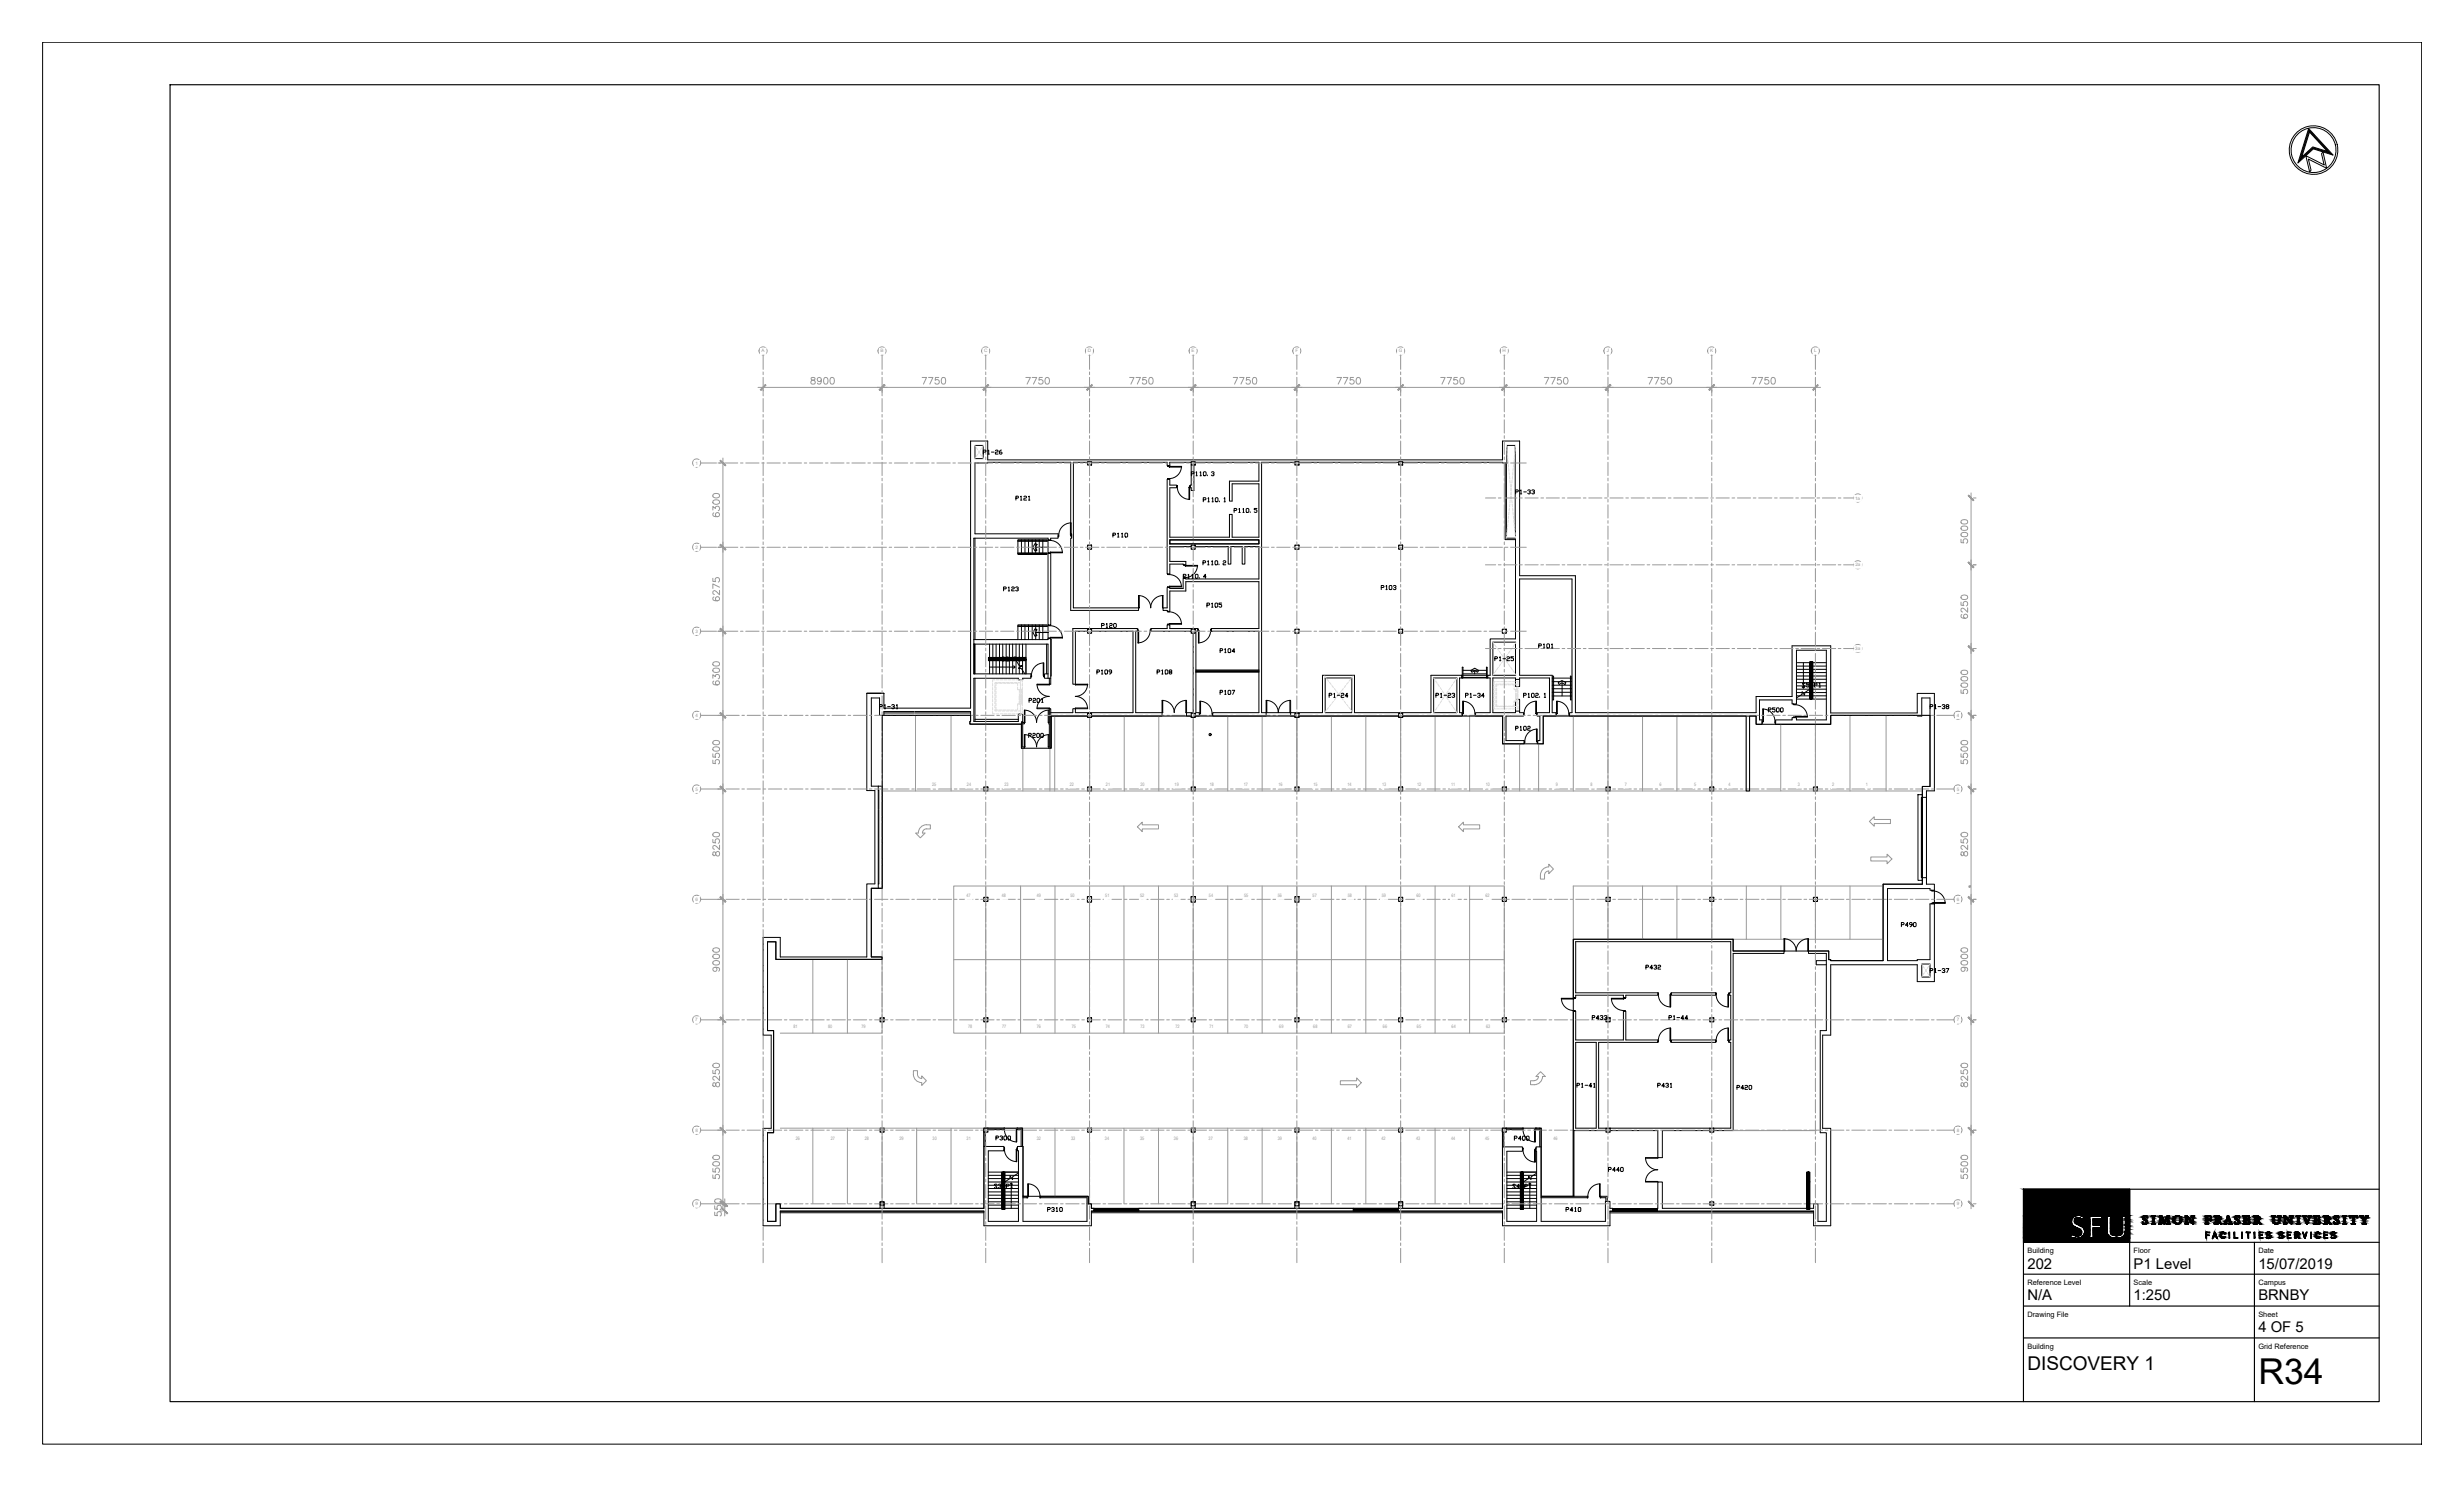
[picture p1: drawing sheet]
<svg xmlns="http://www.w3.org/2000/svg" width="737mm" height="444mm" viewBox="0 0 737 444" stroke-linecap="round" stroke-linejoin="round" font-family="sans-serif">
<defs><g id="words">
<text font-size="10.6" x="675.1" y="413.7">R34</text>
<text font-size="5.7" x="606.1" y="409.5">DISCOVERY 1</text>
<g font-size="4.4">
<text x="606.1" y="379.2">202</text>
<text x="637.8" y="379.2">P1 Level</text>
<text x="675.1" y="379.2">15/07/2019</text>
<text x="606.1" y="388.7">N/A</text>
<text x="637.8" y="388.7">1:250</text>
<text x="675.1" y="388.7">BRNBY</text>
<text x="675.1" y="398.1">4 OF 5</text>
</g>
<g font-size="2.2">
<text x="606.1" y="374.5">Building</text>
<text x="637.8" y="374.5">Floor</text>
<text x="675.1" y="374.5">Date</text>
<text x="606.1" y="384.1">Reference Level</text>
<text x="637.8" y="384.1">Scale</text>
<text x="675.1" y="384.1">Campus</text>
<text x="606.1" y="393.6">Drawing File</text>
<text x="675.1" y="393.6">Sheet</text>
<text x="606.1" y="403.1">Building</text>
<text x="675.1" y="403.1">Grid Reference</text>
</g>
<g font-size="1.4" fill="#989898">
<text x="227.7" y="105.3">A</text>
<text x="263.2" y="105.3">B</text>
<text x="294.2" y="105.3">C</text>
<text x="325.2" y="105.3">D</text>
<text x="356.2" y="105.3">E</text>
<text x="387.3" y="105.3">F</text>
<text x="418.2" y="105.3">G</text>
<text x="449.2" y="105.3">H</text>
<text x="480.4" y="105.3">J</text>
<text x="511.2" y="105.3">K</text>
<text x="542.3" y="105.3">L</text>
<text x="207.9" y="138.9">1</text>
<text x="554.6" y="149.3">1a</text>
<text x="207.9" y="164">2</text>
<text x="554.7" y="169.3">2a</text>
<text x="207.9" y="189.2">3</text>
<text x="554.6" y="194.3">3a</text>
<text x="207.9" y="214.3">4</text>
<text x="585" y="214.3">4</text>
<text x="207.9" y="236.3">5</text>
<text x="278.6" y="234.9">25</text>
<text x="289.1" y="234.9">24</text>
<text x="300.3" y="234.9">23</text>
<text x="319.8" y="234.9">22</text>
<text x="330.6" y="234.9">21</text>
<text x="340.9" y="234.9">20</text>
<text x="351.2" y="234.9">19</text>
<text x="361.7" y="234.9">18</text>
<text x="371.8" y="234.9">17</text>
<text x="382.2" y="234.9">16</text>
<text x="392.7" y="234.9">15</text>
<text x="402.8" y="234.9">14</text>
<text x="413.2" y="234.9">13</text>
<text x="423.7" y="234.9">12</text>
<text x="444.2" y="234.9">10</text>
<text x="465.1" y="234.9">9</text>
<text x="475.4" y="234.9">8</text>
<text x="496.1" y="234.9">6</text>
<text x="506.4" y="234.9">5</text>
<text x="516.8" y="234.9">4</text>
<text x="537.5" y="234.9">3</text>
<text x="547.8" y="234.9">2</text>
<text x="557.8" y="234.9">1</text>
<text x="585" y="236.3">5</text>
<text x="207.9" y="269.3">6</text>
<text x="288.9" y="268.2">47</text>
<text x="299.5" y="268.2">48</text>
<text x="309.9" y="268.2">49</text>
<text x="320" y="268.2">50</text>
<text x="330.4" y="268.2">51</text>
<text x="340.9" y="268.2">52</text>
<text x="351" y="268.2">53</text>
<text x="361.4" y="268.2">54</text>
<text x="371.9" y="268.2">55</text>
<text x="382" y="268.2">56</text>
<text x="392.4" y="268.2">57</text>
<text x="402.9" y="268.2">58</text>
<text x="413" y="268.2">59</text>
<text x="423.4" y="268.2">60</text>
<text x="433.9" y="268.2">61</text>
<text x="444" y="268.2">62</text>
<text x="585" y="269.3">6</text>
<text x="207.9" y="305.3">7</text>
<text x="585" y="305.3">7</text>
<text x="237.2" y="307.3">81</text>
<text x="247.6" y="307.3">80</text>
<text x="257.6" y="307.3">79</text>
<text x="289.4" y="307.3">78</text>
<text x="299.6" y="307.3">77</text>
<text x="309.9" y="307.3">76</text>
<text x="320.4" y="307.3">75</text>
<text x="330.6" y="307.3">74</text>
<text x="340.9" y="307.3">73</text>
<text x="351.4" y="307.3">72</text>
<text x="361.6" y="307.3">71</text>
<text x="371.9" y="307.3">70</text>
<text x="382.4" y="307.3">69</text>
<text x="392.6" y="307.3">68</text>
<text x="402.9" y="307.3">67</text>
<text x="413.4" y="307.3">66</text>
<text x="423.6" y="307.3">65</text>
<text x="434" y="307.3">64</text>
<text x="444.2" y="307.3">63</text>
<text x="207.9" y="338.3">8</text>
<text x="237.9" y="340.6">26</text>
<text x="248.4" y="340.6">27</text>
<text x="258.5" y="340.6">28</text>
<text x="268.9" y="340.6">29</text>
<text x="278.8" y="340.6">30</text>
<text x="289" y="340.6">31</text>
<text x="310" y="340.6">32</text>
<text x="320.2" y="340.6">33</text>
<text x="330.3" y="340.6">34</text>
<text x="340.8" y="340.6">35</text>
<text x="350.9" y="340.6">36</text>
<text x="361.3" y="340.6">37</text>
<text x="371.8" y="340.6">38</text>
<text x="382" y="340.6">39</text>
<text x="392.3" y="340.6">40</text>
<text x="402.8" y="340.6">41</text>
<text x="413" y="340.6">42</text>
<text x="423.4" y="340.6">43</text>
<text x="433.8" y="340.6">44</text>
<text x="444" y="340.6">45</text>
<text x="464.4" y="340.6">46</text>
<text x="585" y="338.3">8</text>
<text x="207.9" y="360.3">9</text>
<text x="585" y="360.3">9</text>
</g>
</g></defs>
<!-- layer: FP202_P1|AWA -->
<g fill="none" stroke="#000" stroke-width=".3">
<path d="M291.5 133.2h2.4v3.9h-2.4zM325.1 138.2h-4.2v43.5h19.5v.8h-20.3v-21.6h.3v-.4M326.3 138.2h22.6l.1 1M356.1 139v6l-.3 .2M356.1 138.2h-6.4v1h-.2M356.9 139v7.6h-.8v-.8l-.3-.2M357.3 138.2h19v5.6h-8.8v6h.8v-5.2h8v16h-8v-6.8h-.8v6.8h-17.8v-14.8h2v-.2M387.1 138.2h-10v74.8h1.4v1.1h-16v-.3M388.3 138.2h29.8M419.3 138.2h29.9v.2h.8M450 138.4h.5v-5.2h2.5l.1 57.8h-7.6v10.9h-.7v.8h.7v10.3h-4.4v.3M450 138.4v22.9h3.1"/>
<path d="M450.3 138.4v22.5h2.8M316.3 160v-.4h-24.8v-21.2h3.8v-.2h24.8v21.4h.3v.4M349 143.3v28.2M349.5 143.3h.2v1.7h2v.2M313.4 161.4l-.1-.5h-22.2v40.5h17.1v.5M313.4 165.5v21.3M313.9 165.5h.2v21.3h-.2M316.3 160.5v.4h-2.2v.5h-.2M349 175.6l-.1 6.1h-1.2v.8h1.2l.1 .2M349.7 161.4h26.6v1.2h-26.6zM353.9 172.9h-.2v3h-4l-.2-.3M353.9 168.8l-.2-.2h-4v2.9h-.2"/>
<path d="M356.1 163.4h-6.4v4.4h4.8v1h-.2M357.3 163.4h9.9v5.2h.8v-5.2h3.3v5.2h.9v-5.2h4.1v9.7h-21.8l-.2-.2M291.1 192.5h22.2v10.2M313.4 190.9l-.1 .3h-22.2M313.9 190.9h.2v13.6h-.4v-1.8M326.3 188.7h12.4v24.3h-17.2v-1.1h-.8v1.1h-6.6M340 188.5v.2h-.5v24.3h7.9v1.1h-21.1M340 188.1v-.2h-19.3v16.6h.8v-15.8h3.6M344.1 188.5v.2h12M349 186.8l-.1 1.1h-4.8v.2M349.5 186.8h.2v1.1h8.4v.2M349.5 182.7h.2v-6h4.8v-2.8h21.8v14h-14.2v.2"/>
<path d="M356.7 189.3v23.7h-2v1.1h1.4M358.1 188.5v.2h-.6v24.3h1v.3M362.1 188.5v.2h14.2v24.3h-13.8v.3M446.3 192h6.8v9.9h-6.8zM273.3 212.7h-9.1v1.1h-1.3v-5.2h-2.4v26.4h2.1v6.9M273.5 212.7h16.7v3h-.3v.8h15.5v-.7h.3M305.7 215.8v7.5h.5v.4h-.8v-7.2M305.7 216h.5v.4h-.5M308.2 202.3v.4h-2.5v.5h-1.3v-.5h-13.3v13h13.3v-2.3h1.3v2.4M312.3 202.3v.4h1.4M313.3 201.4h-1v.5M313.7 202.7h.4"/>
<path d="M314.1 213v-1.1h-.4l-.1 11.8h.5v-9.6M314.1 214.1h11M314.1 213v1.1M357.5 200.3h18.8M357.5 200.9h18.8M357.5 200.4h18.8M357.5 200.8h18.8M358.5 213.8v.3h-1.2M388.3 214.1h29.8M396.2 202.7h7.9v10.3h-7.9zM428.6 202.7h6.9v10.3h-6.9zM437 213.3v-.3h-.7v-10.3h.7v-.8h-9.2v11.1h-22.9v-11.1h-9.5v11.1h-9.6v1.1h1.3"/>
<path d="M437 213.8v.3h-17.7M441.1 213.8v.3h8.1v8.2h6.4v-.2M455.5 213.3v-.3h-1.2v-.4h-1.2v.4h-6.8v-10.3h6.8v.4h1.2v-.4h8.9v10.3h-3.7v.3M455.5 213.8v.3h-5.3v7.3h5.4v.2M459.5 213.8v.3h.8v7.3h-.6v.2M465.2 213.3v-.3h-1.2v-11.1h-9.7v-28.8h15.6v39.9h-.7v.3M465.2 213.8v.3h-3.9v8.2h-1.6v-.2M469.2 213.8v.3h55.8v2.4h1.8v-.4M536.2 214.5h-.5v.7h-4.9v.4M536.2 210.5h-.5v-1.3h-9.7v6h.8v.4M536.7 210.5h.3v-16.1h9v20.8h-9v-.7h-.3M563.7 213.8h-16.4v2.7h-16.5v-.4"/>
<path d="M563.9 213.8h9.3v.3h1.3v-5.5h2.5v26.5h-2.3v3.3h1.2v-2h2.4v-29.1h-5.1v5.8h-25.9v-20h-11.6v15.1h-10.7v4.8h-54v-40.9h-16.7v-40.3h-5.1v5.7h-153.9v-5.7h-5.1v79.9h-26v-4.4h-5.1v29h2.4v27.9h-2.4v21.9h-25.8v-5.9h-5.2v29.2h2.4v27.9h-2.4v29.1h5.2v-4.4h60.8v4.4h32.2v-4.4h.8v-.8h-.8v-1.4h-1M262.6 242.1v23.4h-2.1v20.6h3.2v.7h-31.8v-5.3h-2.5v26.6h1.9v30.5h-1.9v26.5h2.5v-5.3h1.4v1.4h60.8v-22.8M577.4 266.1h-.4v-.5h-12.7v21.6h8.9v-.3h3.8v-16.7h.4M577.9 270.2h.4v23.2h-5.1v-5h-25.9v21h-2.4v27.9h2.4v29.1h-5.1v-4.4h-46.8v-.8h.2v-7.9h1.4v7.9h45.2v-1.4h1.3v5.3h2.5v-26.5h-1.8v-30.5h1.8v-23.1h-5.4v-.7h6.1v2.6h.6v.3h15.6v-6.3M577.9 266.1h.4v-1.8h-2.4v-1.9h-1.2v1.9h-11.8v16.5M470.5 298.3l-.2-17.5h47.8v3.5h15.2v.7h-15.2v53h-5.8M470.9 298.3l.1-.8h14.3l.1 .8M495.6 296.9l-24.6-.1v-15.3h46.4v15.3l-.5 .1M495.6 297.4l-9.6 .1-.1 .8M499.7 296.9h13.2M499.7 297.4h13.2M516.9 297.4l.5 .1v13.4l-.5 .1"/>
<path d="M574.5 288.2h2.5v3.9h-2.5zM470.5 302.3l-.2 55.3M470.9 302.3l.1 8.6h14.3l.1-8.6M471 311.6h6.2v25.6h-6.2zM485.9 302.3l.1 8.6 9.6 .1M495.6 311.5l-17.7 .1v25.6h2.2M499.7 311h13.2M499.7 311.5h13.2M516.9 311.5l.5 .1v25.6h-5.1M294.6 338.4v4.3h-.5M295.3 337.2h4.8M295.3 337.7h4.8"/>
<path d="M300.1 337.7h.1M304.2 337.2h1.5v5.5M305.3 337.2v.5h-1.1M305.3 337.7v5M449.2 338.4v22.8h-31.3v.8h31.3v4.4h32.1v-4.4h.8v-.8h-.8v-2.1h-.8M449.5 338.4v4.4M450.3 337.2h4.8M450.3 337.7h4.8M459.2 337.2h1.5v5.6M460.3 337.7v5.1h.4M460.3 337.2v.5h-1.1M480.1 338h-9.6v19.6"/>
<path d="M481.3 338h14.3v8h1.4v-8h14.1M481.3 337.2h29.8M294.6 342.7h5.5v.4M300.1 343.6v.4h-4.7v21.1h9.1v-21.1h-.3v-.4M305.3 342.7h-1.1v.4M305.3 342.7h.5v22.4h19.2v-5.3M305.8 358h1.2M305.8 357.6h1.2M311.1 357.6h14.2v2.2M311.1 358h13.9v1.8h.3M449.2 342.8h.3M449.5 342.8h5.6v.4"/>
<path d="M455.1 343.7v.4h-4.6v21h8.9v-21h-.2v-.4M460.3 342.8h-1.1v.4M460.7 342.8v15.2M460.7 358v7.1h19.2v-6h.6M460.7 358h13.8M460.7 357.6h13.8M478.6 358h1.5v1.1M478.6 357.6h1.9v1.5M340.4 361.2h64.2v.8h-64.2zM404.6 361.2h13.3M404.6 362h13.3"/>
</g>
<!-- layer: FP202_P1|ADO -->
<g fill="none" stroke="#000" stroke-width=".3">
<path d="M349 139.2h.5v.2h-.5zM349.5 139.4h3.7v.2h-3.7zM353.2 139.4a3.7 3.7 0 0 1-3.7 3.7M316.3 160h.2v.5h-.2zM320 156.3h.2v3.7h-.2zM320.2 156.3a3.7 3.7 0 0 0-3.7 3.7M320.2 160h.2v.5h-.2zM349 143.1h.5v.2h-.5zM351.7 145.2h.3v.4h-.3zM352 145.6a3.7 3.7 0 0 0 3.6 3.7M355.4 145.6h.2v3.7h-.2zM355.6 145.2h.2v.4h-.2z"/>
<path d="M313.4 161.4h.5v.2h-.5zM313.4 165.2h.5v.3h-.5zM313.9 161.6a3.7 3.7 0 0 1 3.7 3.6M313.9 165h3.7v.2h-3.7zM340.4 178h.2v3.7h-.2zM347.5 178v3.7h.2v-3.7a3.7 3.7 0 0 0-3.7 3.7 3.7 3.7 0 0 0-3.7-3.7M349 171.5h.5v.3h-.5zM349 175.4h.5v.2h-.5zM349.5 171.8a3.7 3.7 0 0 1 3.7 3.6M349.5 175.2h3.7v.2h-3.7zM353.9 168.8h.4v.2h-.4zM353.9 172.7h.4v.2h-.4z"/>
<path d="M354.3 169h3.7v.2h-3.7zM358 169a3.7 3.7 0 0 1-3.7 3.6M311.9 198.2h.1v3.7h-.1zM312 198.2a3.7 3.7 0 0 0-3.6 3.6M313.4 186.8h.5v.2h-.5zM313.4 190.7h.5v.2h-.5zM313.9 187a3.7 3.7 0 0 1 3.7 3.7M313.9 190.5h3.7v.2h-3.7zM340 188.1h.2v.4h-.2zM340.2 188.5h.2v3.7h-.2zM343.8 188.5a3.7 3.7 0 0 1-3.6 3.7M343.9 188.1h.2v.4h-.2z"/>
<path d="M349 182.7h.5v.2h-.5zM349 186.6h.5v.2h-.5zM349.5 182.9a3.7 3.7 0 0 1 3.7 3.7M349.5 186.4h3.7v.2h-3.7zM358.1 188.1h.2v.4h-.2zM358.3 188.5h.1v3.7h-.1zM361.9 188.5a3.7 3.7 0 0 1-3.7 3.7M361.9 188.1h.2v.4h-.2zM306.2 212.3a3.7 3.7 0 0 1 3.7 3.6 3.7 3.7 0 0 1 3.6-3.6M306.2 219.6a3.7 3.7 0 0 1 3.7 3.7 3.7 3.7 0 0 1 3.6-3.7M306.2 212.3h.2v3.7h-.2zM306.2 219.6h.2v3.7h-.2z"/>
<path d="M308.2 201.9h.2v.4h-.2zM310 204.5a3.7 3.7 0 0 0 3.7 3.7 3.7 3.7 0 0 0-3.7 3.6M310 211.6h3.7v.3h-3.7M310 204.5h3.7v.2h-3.7zM312 201.9h.3v.4h-.3zM313.4 212.3v3.7h.2v-3.7M313.4 219.6v3.7h.2v-3.7M321.5 204.5h3.7v.2h-3.7zM325.1 204.5a3.7 3.7 0 0 1-3.6 3.7 3.7 3.7 0 0 1 3.6 3.6M325.2 211.6h-3.7v.3h3.7M347.4 209.4a3.7 3.7 0 0 1 3.6 3.6 3.7 3.7 0 0 1 3.7-3.6M347.4 209.4h.2v3.6h-.2z"/>
<path d="M354.5 209.4v3.6h.2v-3.6M358.5 213.3h.2v.5h-.2zM358.7 209.6a3.7 3.7 0 0 1 3.6 3.7M358.7 209.6h.2v3.7h-.2zM362.4 213.3h.1v.5h-.1zM378.5 209.4a3.7 3.7 0 0 1 3.6 3.6 3.7 3.7 0 0 1 3.7-3.6M378.5 209.4h.2v3.6h-.2zM385.6 209.4v3.6h.2v-3.6M437 213.3h.3v.5h-.3zM437.2 209.6a3.7 3.7 0 0 1 3.7 3.7M437.3 209.6h.2v3.7h-.2zM440.9 213.3h.2v.5h-.2z"/>
<path d="M455.5 213.3h.1v.5h-.1zM459.1 209.6h.2v3.7h-.2zM459.3 209.6a3.7 3.7 0 0 0-3.7 3.7M459.3 213.3h.2v.5h-.2zM459.3 217.9h.2v3.7h-.2zM459.5 217.9a3.7 3.7 0 0 0-3.7 3.7M465.2 213.3h.1v.5h-.1zM465.3 209.6a3.7 3.7 0 0 1 3.7 3.7M465.3 209.6h.2v3.7h-.2zM469 213.3h.2v.5h-.2zM526.8 215.6h.2v.5h-.2zM526.9 211.9a3.7 3.7 0 0 1 3.7 3.7"/>
<path d="M527 211.9h.2v3.7h-.2zM530.6 215.6h.2v.5h-.2zM536.2 210.5h.5v.2h-.5zM536.2 214.3h.5v.2h-.5zM536.6 210.7a3.7 3.7 0 0 1 3.7 3.6M536.7 214.1h3.6v.2h-3.6zM455.6 221.6h.2v.5h-.2zM459.5 221.6h.2v.5h-.2zM573.4 237.5h1.3v25.7h-1.3zM574.4 238.4h.3v24h-.3zM577.4 270h.5v.2h-.5zM577.4 266.1h.5v.2h-.5z"/>
<path d="M577.8 266.3a3.7 3.7 0 0 1 3.7 3.7M577.9 269.8h3.6v.2h-3.6zM466.8 298.4h3.7v.2h-3.7zM466.8 298.4a3.7 3.7 0 0 0 3.6 3.7M470.5 298.3h.4v.1h-.4zM481.7 298.4a3.7 3.7 0 0 0 3.7 3.7M481.8 298.4h3.6v.2h-3.6zM485.4 298.3h.5v.1h-.5zM495.6 296.9h.2v.5h-.2zM495.8 297.3a3.7 3.7 0 0 0 3.6 3.7M499.2 297.4h.2v3.6h-.2zM499.4 296.9h.3v.5h-.3z"/>
<path d="M512.9 296.9h.2v.5h-.2zM513 297.3a3.7 3.7 0 0 0 3.7 3.7M516.6 297.4h.1v3.6h-.1zM516.7 296.9h.2v.5h-.2zM533.3 280.6a3.7 3.7 0 0 1 3.7 3.7 3.7 3.7 0 0 1 3.6-3.7v3.7h-.2v-3.7M533.3 280.6h.2v3.7h-.2zM470.5 302.1h.4v.2h-.4zM485.4 302.1h.5v.2h-.5zM495.6 311h.2v.5h-.2zM499.2 307.3h.2v3.7h-.2zM499.4 307.3a3.7 3.7 0 0 0-3.6 3.7M499.4 311h.3v.5h-.3z"/>
<path d="M512.9 311h.2v.5h-.2zM516.6 307.3h.1v3.7h-.1zM516.7 307.3a3.7 3.7 0 0 0-3.7 3.7M516.7 311h.2v.5h-.2zM300.1 337.2h.2v.5h-.2zM300.3 337.7a3.7 3.7 0 0 0 3.6 3.6M303.8 337.7h.2v3.6h-.2zM304 337.2h.2v.5h-.2zM455.1 337.2h.2v.5h-.2zM455.3 337.7a3.7 3.7 0 0 0 3.7 3.6M458.8 337.7h.2v3.6h-.2zM459 337.2h.2v.5h-.2z"/>
<path d="M300.1 343.1h.2v.5h-.2zM300.3 343.6a3.7 3.7 0 0 0 3.6 3.6M303.8 343.6h.2v3.7h-.2zM304 343.1h.2v.5h-.2zM307 357.6h.3v.5h-.3zM307.2 353.9a3.7 3.7 0 0 1 3.7 3.6M307.3 353.9h.1v3.7h-.1zM310.9 357.6h.2v.5h-.2zM455.1 343.2h.2v.5h-.2zM455.3 343.7a3.7 3.7 0 0 0 3.7 3.7M458.8 343.7h.2v3.7h-.2zM459 343.2h.2v.5h-.2z"/>
<path d="M474.5 357.6h.2v.5h-.2zM478.2 353.9h.2v3.7h-.2zM478.3 353.9a3.7 3.7 0 0 0-3.6 3.6M478.4 357.6h.2v.5h-.2zM491.9 346a3.7 3.7 0 0 0 3.7 3.7M492 346h3.6v.2h-3.6M492 353.2h3.6v.1h-3.6zM495.6 349.6a3.7 3.7 0 0 0-3.7 3.7"/>
</g>
<!-- layer: FP202_P1|AFL -->
<g fill="none" stroke="#000" stroke-width=".3">
<path d="M291.5 160.9v30.3M313.3 161.4v4.1M291.5 192.5v8.9M312.9 192.5v8.9M313.3 186.8v4.1M314.1 191.2v10.9M259.1 207.3h5.1M264.2 213.8h9.1M264.2 213.1h9.1M273.5 213.8h16.7M273.5 213.1h16.7M291.5 215h12.9"/>
<path d="M291.5 202.7v13M314.2 214.1l-.1 9.6M378.5 213h7.3M437 201.9h7.8M437 202.7h7.8M453.1 203.1v2.1h1.2v-2.1M453.1 212.6v-3.5h1.2v3.5M262.6 235h1.1v6.9M262.6 236.3h.1v5.6M575.9 238.4v24M262.7 242.1v22.1h-.1M263.7 242.1v23.4h-1.1"/>
<path d="M578.3 266.1v4.1M546 287.2h-3v1.2h3M233.3 362.5h60.8M233.3 362.1h60.8M326.3 362.5h122.9M326.3 362.1h122.9M327.1 362h13.3M327.2 361.3h13M481.3 362.6h60.9M481.3 362.1h60.9M482.1 362h13.3"/>
</g>
<!-- layer: FP202_P1|AFLST -->
<g fill="none" stroke="#000" stroke-width=".3">
<path d="M304.2 161.6l8.9 .1-8.9 .1M304.2 165.5h8.8M304.2 165.3h8.8M305.4 161.3v4.4M306.4 161.3v4.4M307.5 161.3v4.4M308.6 161.3v4.4M309.5 162.4l.5 .3-.5 .9 .5 .9-.5 .3-.7-1.2zM309.5 163.6h3.9M309.6 161.3v4.4M310.7 161.3v4.4M311.7 161.3v4.4"/>
<path d="M313 161.3h-8.7v4.4h8.7M291.2 192.5v8.9M291.3 192.5v8.9M295.8 199.4h7.6M295.8 192.5v4M295.8 197.5v3.9M296.1 196.9h7.4l.1 .3-.1-.3zM296.1 197l7.4-.1 .1 .3M296.8 192.5v4M296.8 197.5v3.9M297.8 192.5v4M297.8 197.5v3.9"/>
<path d="M298.8 192.5v4M298.8 197.5v3.9M299.8 192.5v4M299.8 197.5v3.9M300.8 192.5v4M300.8 197.5v3.9M301.8 192.5v4M301.8 197.5v3.9M302.7 192.5v4M302.7 197.5v3.9M303 199l.4 .4-.4 .4M303.5 197.1l-7.4-.2h7.4l.1 .3"/>
<path d="M303.7 197.3l1 1.7h.8l-1 .7 .8 .1 1.1 1.6M303.7 192.5v4M303.7 197.5v3.9M304.2 187.1h8.9l-8.9 .2M304.7 192.5v4M304.7 197.2v4.2M305.4 186.8v4.4M305.7 192.5v4M305.7 197.2v4.2M306.4 186.8v4.4M306.7 197.1v.1M306.7 196.5h-11.2v1h11.2v-.2h-11v-.6h11"/>
<path d="M306.7 196.8h-10.9v.4h10.9v-.2h-3.2M306.7 192.5v8.9M307.5 186.8v4.4M308.6 186.8v4.4M309.5 189.1l.5-.9-.5-.3-.7 1.2 .7 1.2 .5-.3-.5-.9h3.9M309.6 186.8v4.4M310.7 186.8v4.4M311.7 186.8v4.4M313 186.8h-8.7v4.4M437.2 199.4l.1 .1v3.2h-.2zM444.3 199.5h.2M444.4 199.5v3.2h.2v-3.2"/>
<path d="M537.2 199.1h3.8M537.2 198.1h3.8M539.1 198.1v7.6M541.4 198.3h.2v7.5h-.3h.3v-7.5zM541.4 198.3h.2v7.5h-.3M541.4 198.3l-.1 10.7zM541.4 198.3l.2 7.5-.3 .1M542 199.1h4M542 198.1h4M437.3 202.5h7.1M437.3 201.4h7.1M437.3 200.4h7.1"/>
<path d="M439.7 200.4l1.2-.7 1.1 .7-.3 .6-.8-.5-.9 .5zM440.9 200.5v.9M464 208h5.9M464 206.9h5.9M464 205.9h5.9M464 204.8h5.9M464 203.8h5.9M464 202.7h5.9M464.2 202.2h.2v7h-.2v-7M465.8 204.1l1.1-.7 1.2 .7-.3 .5-.9-.5-.8 .5zM467 204.1v3.9M469.4 202.2h.2"/>
<path d="M469.5 202.2v7h.2v-7M537 209h4.3M537 208h4.3M537 207h4.3M537 206h4M537 205h4M537 204.1h4M537 203h4M537.2 202.1h3.8M537.2 201.1h3.8M537.2 200.1h3.8M538.7 205.3l.4 .4 .4-.4"/>
<path d="M541.1 206l-1.6 1v.8l-.8-1v.8l-1.7 1M541.4 209h-.1v-10.9h.4v10.9M541.5 205.8v3.2M541.8 209v-11h-.7v11h-.1v-11.2h1v11.2h4M542 208h4M542 207h4M542 206h4M542 205h4M542 204.1h4M542 203h4M542 202.1h4M542 201.1h4"/>
<path d="M542 200.1h4M295.4 350.4h9.1M295.4 351.3h4.1M295.4 352.3h4.1M295.4 353.3h4.1M295.4 354.3h4.1M295.4 355.3h4.1M295.4 356.3h4.1M295.4 357.3h4.1M295.4 358.2h4.1M295.4 359.3h4.1M299.5 350.4v11.1h.9v-11.1h-.1v11h-.7v-11"/>
<path d="M299.8 350.4v10.8h.3v-10.8h-.1M299.8 353.5v7.4h.2h-.2v-7.4h.3zM299.9 350.4v3.1M300 350.4v10.5zM300.1 353.5h-.3v7.4h.2M300.1 353.5h-.3l.2 7.4M300.1 351.3h4.4M300.1 352.3h4.4M300.4 353.3h4.1M300.4 354.3h4.1M300.4 355.3h4.1M300.4 356.3h4.1"/>
<path d="M300.4 357.3h4.1M300.4 358.2h4.1M300.4 359.3h4.1M301.9 354l.4-.4 .4 .4M302.3 353.6v7.6M304.5 350.6l-1.8 1.2v.8l-.7-1.1-.1 .8-1.6 1.1M450.5 350.4h8.9M450.5 351.3h4M450.5 352.3h4M450.5 353.3h4M450.5 354.3h4M450.5 355.3h4"/>
<path d="M450.5 356.3h4M450.5 357.3h4M450.5 358.2h4M450.5 359.3h4M454.5 350.4v11.1h.9v-11.1l-.1 11h-.7v-11M454.8 350.4v10.8h.3l-.1-10.8M454.9 353.5l.1 7.4-.1-7.4h.2zM454.9 350.4v3.1M455 350.4v10.5zM455.1 353.5h-.2v7.4v-7.4h.2M455.2 351.3h4.2M455.2 352.3h4.2"/>
<path d="M455.4 353.3h4M455.4 354.3h4M455.4 355.3h4M455.4 356.3h4M455.4 357.3h4M455.4 358.2h4M455.4 359.3h4M456.9 354l.4-.4 .4 .4M457.3 353.6v7.6M459.4 350.7l-1.6 1.1-.1 .8-.7-1.1-.1 .8-1.6 1.1M540.1 350.4v11.1h1v-11.1h-.2v11h-.6v-11M540.4 350.4v10.8h.4v-10.8h-.2"/>
<path d="M540.5 353.5l.1 7.4-.1-7.4h.2zM540.5 350.4v3.1M540.6 350.4v10.5zM540.7 353.5h-.2l.1 7.4M540.8 353.5h-.3l.1 7.4M541.1 353.3l-.2 .1M295.4 360.2h4.1M295.4 361.2h4.1M300.4 360.2h4.1M300.4 361.2h4.1M450.5 360.2h4M450.5 361.2h4"/>
<path d="M455.4 360.2h4M455.4 361.2h4"/>
</g>
<!-- layer: FP202_P1|SIID -->
<g fill="none" stroke="#989898" stroke-width=".3">
<path d="M273.7 213.8v22.6M284.3 213.8v22.6M315.3 213.8v22.6M325.8 214.1v22.3M336.1 214.1v22.3M346.4 214.1v22.3M356.7 214.1v22.3M367 214.1v22.3M377.3 214.1v22.3M387.7 214.1v22.3M398 214.1v22.3M408.3 214.1v22.3"/>
<path d="M418.7 214.1v22.3M429 214.1v22.3M439.3 214.1v22.3M470.3 214.1v22.3M480.7 214.1v22.3M491 214.1v22.3M501.3 214.1v22.3M511.7 214.1v22.3M522 214.1v22.3M523 214.1v22.3M532.3 216.5v19.9M542.7 216.5v19.9"/>
<path d="M553 213.8v22.6M563.8 213.8v22.6M263.7 236.4h311M305.8 223.7v12.7M313.9 223.7v12.7M454.3 222.3v14.1M460 222.3v14.1M277 246.5a2.48 2.48 0 0 0-2.5 2.5h-.8l1.4 1.5 1.5-1.5h-.8a1.25 1.25 0 0 1 1.2-1.3M277 246.6h1.1v1.2h-1.1M340 247.2l1.5-1.4v.8h4.8v1.2h-4.8v.8zM436 247.2l1.5-1.4v.8h4.8v1.2h-4.8v.8zM558.8 245.5l1.5-1.3v.8h4.9v1.2h-4.9v.8z"/>
<path d="M559.3 256.2h4.8v-.9l1.5 1.5-1.5 1.4v-.8h-4.8zM285.1 264.9h164.6v43.9h-164.6zM294.7 264.9v43.9M305.1 264.9v43.9M315.4 264.9v43.9M325.7 264.9v43.9M336 264.9v43.9M346.3 264.9v43.9M356.7 264.9v43.9M367 264.9v43.9M377.3 264.9v43.9M387.7 264.9v43.9"/>
<path d="M398 264.9v43.9M408.3 264.9v43.9M418.7 264.9v43.9M429 264.9v43.9M439.3 264.9v43.9M460.5 261.6a2.48 2.48 0 0 1 2.5-2.5v-.8l1.4 1.5-1.4 1.4v-.8a1.25 1.25 0 0 0-1.3 1.2M460.5 261.6v1.2h1.2v-1.2M480.7 264.9v15.9M491 264.9v15.9M501.3 264.9v15.9M511.7 264.9v15.9M522.1 264.9v15.9"/>
<path d="M532.4 264.9v15.9M542.7 264.9v15.9M553 264.9v15.9M563.1 264.9h-92.8v15.9M588.6 264.8h.4v.4h-.4zM243 286.8v22M253.3 286.8v22M263.7 286.8v22h-30.4M285.1 286.9h164.6M518.1 280.8h44.8M233.3 337.2h216.4M243 337.2v22.6"/>
<path d="M253.3 337.2v22.6M263.7 337.2v22.6M274 337.2v22.6M275.5 323.6a2.73 2.73 0 0 1-2.4-3.5h1.2a1.94 1.94 0 0 0 .5 2l.7 .3v-.8l1.4 1.5-1.4 1.4v-.8M284.3 337.2v22.6M315.4 337.2v20.4M325.7 337.2v22.6M336 337.2v22.6M346.3 337.2v22.6M356.7 337.2v22.6M367 337.2v22.6M377.3 337.2v22.6"/>
<path d="M387.7 337.2v22.6M398 337.2v22.6M400.7 323.1h4.9v-.9l1.4 1.5-1.4 1.4v-.9h-4.9zM408.3 337.2v22.6M418.7 337.2v22.6M429 337.2v22.6M439.3 337.2v22.6M459.9 321.8a1.25 1.25 0 0 1-1.2 1.2M460 321.8h-.9l1.4-1.4 1.5 1.4h-.8M461.1 321.8a2.74 2.74 0 0 1-3.6 2.4v-1.1h1.2M518.1 338h24.8"/>
</g>
<!-- layer: FP202_P1|AWACO -->
<g fill="none" stroke="#000" stroke-width=".34">
<path d="M325.1 138h1.2v1h-1.2zM356.1 138h1.2v1h-1.2zM387.1 138h1.2v1h-1.2zM418.1 138h1.2v1h-1.2zM325.1 163h1.2v1.2h-1.2zM356.1 163h1.2v1.2h-1.2zM387.1 163h1.2v1.2h-1.2zM418.1 163h1.2v1.2h-1.2zM325.1 188.1h1.2v1.2h-1.2zM356.1 188.1h1.2v1.2h-1.2zM387.1 188.1h1.2v1.2h-1.2zM418.1 188.1h1.2v1.2h-1.2z"/>
<path d="M449.1 188.1h1.2v1.2h-1.2zM325.1 213.2h1.2v1.2h-1.2zM356.1 213.2h1.2v1.2h-1.2zM387.1 213.2h1.2v1.2h-1.2zM418.1 213.2h1.2v1.2h-1.2zM294.1 235.3h1.2v1.1h-1.2zM325.1 235.3h1.2v1.1h-1.2zM356.1 235.3h1.2v1.1h-1.2zM387.1 235.3h1.2v1.1h-1.2zM418.1 235.3h1.2v1.1h-1.2zM449.1 235.3h1.2v1.1h-1.2zM480.1 235.3h1.2v1.1h-1.2z"/>
<path d="M511.1 235.3h1.2v1.1h-1.2zM542.1 235.3h1.2v1.1h-1.2zM294.1 268.2h1.2v1.3h-1.2zM325.1 268h1.2v1.7h-1.2zM356.1 268h1.2v1.7h-1.2zM387.1 268h1.2v1.7h-1.2zM418.1 268.2h1.2v1.3h-1.2zM449.1 268.2h1.2v1.3h-1.2zM480.1 268.2h1.2v1.3h-1.2zM511.1 268.2h1.2v1.3h-1.2zM542.1 268.2h1.2v1.3h-1.2zM263.1 304.3h1.2v1.1h-1.2z"/>
<path d="M294.1 304.3h1.2v1.1h-1.2zM325.1 304.3h1.2v1.1h-1.2zM356.1 304.3h1.2v1.1h-1.2zM387.1 304.3h1.2v1.1h-1.2zM418.1 304.3h1.2v1.1h-1.2zM449.1 304.3h1.2v1.1h-1.2zM480.1 304.3h1.2v1.1h-1.2zM511.1 304.3h1.2v1.1h-1.2zM263.1 337.2h1.2v1.2h-1.2zM294.1 337.2h1.2v1.2h-1.2zM325.1 337.2h1.2v1.2h-1.2zM356.1 337.2h1.2v1.2h-1.2z"/>
<path d="M387.1 337.2h1.2v1.2h-1.2zM418.1 337.2h1.2v1.2h-1.2zM449.1 337.2h1.2v1.2h-1.2zM480.1 337.2h1.2v1.2h-1.2zM511.1 337.2h1.2v1.2h-1.2zM263.1 359.3h1.2v.9h-1.2zM356.1 359.3h1.2v1.1h-1.2zM387.1 359.3h1.2v1.1h-1.2zM418.1 359.3h1.2v1.1h-1.2zM511.1 359.3h1.2v.9h-1.2z"/>
<circle cx="361.8" cy="219.6" r=".32"/>
</g>
<!-- layer: FP202_P1|AGL -->
<g fill="none" stroke="#000" stroke-width=".3">
<path d="M327.1 361.4l13.3 .1zM327.1 361.3v.4M327.1 361.3h.1l-.1 .6h.1h-.1zM327.1 361.3h13.3M327.2 361.9h13M327.2 361.3h13M340.2 361.3h.2v.6h-.2h.2zM340.4 361.9h-13.3h13.3M404.6 361.3v.4M404.6 361.3h13.3M404.6 361.3l.1 .6zM404.7 361.9h13"/>
<path d="M404.7 361.3h13M417.7 361.3l.2 .6h-.2h.2l-.2-.6h.2zM417.9 361.3v.2h-13.3l13.3-.1v.3M417.9 361.9h-13.3h13.3M482.1 361.4l13.3 .1zM482.1 361.3v.4M482.1 361.3h13.3M482.1 361.3l.1 .6zM482.2 361.9h13.1M482.2 361.3h13.1M495.3 361.3l.1 .6h-.1v-.6h.1zM495.4 361.9h-13.3h13.3"/>
</g>
<!-- layer: FP202_P1|AFLOV -->
<g fill="none" stroke="#dcdcdc" stroke-width=".3">
<path d="M291.3 133.1l.3 .3M291.6 136.8l-.3 .4M291.8 133.8l.5 .7M292.3 135.8l-.5 .7M292.5 134.8l.4 .7M292.9 134.8l-.4 .7M293.1 135.8l.5 .7M293.6 133.8l-.5 .7M293.8 136.8l.2 .4M294 133.1l-.2 .3M450.3 133.1l.1 .6M450.5 134.1l.1 .8"/>
<path d="M450.6 135.3v.8M450.7 136.5l.1 .8M450.8 137.7l.1 .8M450.9 138.9l.1 .8M452.5 138.9l-.1 .8M452.6 137.7l-.1 .8M452.7 136.5v.8M452.8 135.3v.8M453 134.1l-.1 .8M453.1 133.1l-.1 .6M450.5 159l-.1 .8M450.6 157.8v.8"/>
<path d="M450.8 156.6l-.1 .9M450.9 155.5l-.1 .8M451 154.3l-.1 .8M451 140.1l.1 .8M451.1 153.1l-.1 .8M451.1 141.2l.1 .8M451.2 151.9l-.1 .8M451.3 142.4l.1 .8M451.4 143.6v.8M451.4 150.7l-.1 .8M451.4 149.5v.8M451.5 144.8l.1 .8"/>
<path d="M451.6 148.4l-.1 .8M451.6 146l.1 .8 .1-.8M451.6 148l.1-.8 .1 .8M451.8 148.4l.1 .8M451.9 144.8l-.1 .8M452 149.5v.8M452 143.6v.8M452.1 150.7l.1 .8M452.2 142.4l-.1 .8M452.2 151.9v.8M452.2 141.2v.8M452.3 153.1l.1 .8"/>
<path d="M452.4 140.1l-.1 .8M452.4 154.3l.1 .8M452.5 155.5l.1 .8M452.6 156.6l.1 .9M452.8 157.8v.8M452.9 159l.1 .8M450.4 160.2l-.1 .7M453 160.2l.1 .7M446.3 192l.3 .4M446.8 192.7l.5 .7M447.5 193.7l.4 .6M447.9 199.5l-.4 .7"/>
<path d="M448.2 194.7l.4 .6M448.6 198.5l-.4 .7M448.9 195.6l.4 .7M449.3 197.5l-.4 .7M449.5 196.6l.5 .6M450 196.6l-.5 .6M450.2 197.5l.5 .7M450.7 195.6l-.5 .7M450.9 198.5l.5 .7M451.4 194.7l-.5 .6M451.6 199.5l.5 .7M452.1 193.7l-.5 .6"/>
<path d="M452.8 192.7l-.5 .7M453.3 192l-.3 .4M296.7 204.3v.8M296.7 205.5v.8M296.7 206.7v.8M296.7 207.9v.8M296.7 209.1v.8M296.7 210.3v.7M296.7 211.5v.8M296.7 212.7v.7h.7M297.4 203.2h-.7v.7M297.4 212.1v.4h.7"/>
<path d="M297.4 204.9v.8M297.4 206.1v.8M297.4 207.3v.8M297.4 208.5v.8M297.4 209.7v.8M297.4 210.9v.7M297.7 205.5v.8M297.7 206.6v.8M297.7 207.8v.8M297.7 209v.8M297.7 210.2v.8M297.7 211.4v.8h.7"/>
<path d="M297.8 203.2h.8M297.8 213.4h.8M298.1 204.1h-.7v.4M298.4 204.2h-.7v.9M298.5 204.1h.8M298.5 212.5h.8M298.8 204.2h.8M298.8 212.2h.8M299 203.2h.8M299 213.4h.8M299.6 204.1h.8M299.6 212.5h.8"/>
<path d="M300 204.2h.8M300 212.2h.8M300.2 203.2h.8M300.2 213.4h.8M300.8 204.1h.8M300.8 212.5h.8M301.2 204.2h.8M301.2 212.2h.8M301.4 203.2h.8M301.4 213.4h.8M302 204.1h.8M302 212.5h.8"/>
<path d="M302.3 204.2h.8M302.3 212.2h.8M302.6 203.2h.8M302.6 213.4h.8M303.2 204.1h.8M303.2 212.5h.8M303.6 204.2h.6v.8M303.7 203.2h.8M303.7 213.4h.8M304.2 211.1v-.7h.9v.9M304.2 211.5v.7h-.6M304.4 204.1h.7v.8"/>
<path d="M304.7 209.5v.9h.2v-.9M304.7 207.4v1.7v-.8h.2v.8v-1.7M304.7 207v-.9h.2v.9M304.9 203.2h.7v.7M305.1 205.3v.8h-.9v-.7M305.1 211.7v.8h-.7M305.1 204.3v.8M305.1 205.5v.8M305.1 206.7v.8M305.1 207.9v.8M305.1 209.1v.8M305.1 210.3v.7"/>
<path d="M305.1 211.5v.8M305.1 212.7v.5M305.4 207.4v1.7v-.8h.2v.8v-1.7M305.4 209.5v.9h.2v-.9M305.4 207v-.9h.2v.9M305.6 212.7v.7h-.7M305.6 203.3h-.5v.6M305.6 204.3v.8M305.6 205.5v.8M305.6 206.7v.8M305.6 207.9v.8M305.6 209.1v.8"/>
<path d="M305.6 210.3v.7M305.6 211.5v.8M396 202.1l.5 .6M396.5 212.4l-.5 .6M396.7 203l.5 .6M397.2 211.5l-.5 .6M397.4 204l.5 .6M397.9 210.5l-.5 .7M398.1 204.9l.6 .6M398.7 209.6l-.6 .6M398.9 205.8l.5 .7M399.4 208.7l-.5 .6"/>
<path d="M399.6 206.8l.5 .6M400.1 207.7l-.5 .6M400.3 207.7l.6 .6M400.9 206.8l-.6 .6M401.1 208.7l.5 .6M401.6 205.8l-.5 .7M401.8 209.6l.5 .6M402.3 204.9l-.5 .6M402.5 210.5l.6 .7M403.1 204l-.6 .6M403.3 211.5l.5 .6M403.8 203l-.5 .6"/>
<path d="M404 212.4l.5 .6M404.5 202.1l-.5 .6M428.6 202.7l.4 .5M429 212.5l-.4 .5M429.2 203.6l.4 .6M429.6 211.5l-.4 .6M429.9 204.5l.4 .7M430.3 210.5l-.4 .6M430.5 205.5l.5 .7M431 209.5l-.5 .7M431.2 206.5l.4 .7M431.6 208.5l-.4 .7"/>
<path d="M431.8 207.5l.5 .7M432.3 207.5l-.5 .7M432.5 208.5l.4 .7M432.9 206.5l-.4 .7M433.2 209.5l.4 .7M433.6 205.5l-.4 .7M433.8 210.5l.5 .6M434.3 204.5l-.5 .7M434.5 211.5l.4 .6M434.9 203.6l-.4 .6M435.1 212.5l.4 .5M435.5 202.7l-.4 .5"/>
<path d="M446.6 201.4l-.3 .5M446.6 211v.9h.4M446.6 205.1v.8M446.6 206.3v.8M446.6 207.4v.9M446.6 208.6v.8M446.6 209.8v.8M447 203.8h-.4v.9M447.2 210.4v.8h.5M447.2 205.7v.8M447.2 206.9v.8M447.2 208v.8"/>
<path d="M447.2 209.2v.8M447.3 200.5l-.5 .6M447.4 210.5v.6h.7M447.4 203.8h.8M447.4 211.9h.8M447.4 205.7v.8M447.4 206.9v.8M447.4 208.1v.8M447.4 209.3v.8M447.7 204.5h-.5v.8M448.1 204.7h-.7v.6M448.1 211.2h.8"/>
<path d="M448.1 204.5h.8M448.4 204.7h.8M448.4 211.1h.8M448.6 203.8h.8M448.6 211.9h.8M449.2 211.2h.8M449.2 204.5h.8M449.6 204.7h.8M449.6 211.1h.8M449.8 203.8h.8M449.8 211.9h.8M450.4 211.2h.8"/>
<path d="M450.4 204.5h.8M450.8 204.7h.8M450.8 211.1h.8M451 203.8h.8M451 211.9h.8M451.6 211.2h.8M451.6 204.5h.8M452 204.7h.6v.5M452.2 203.8h.8M452.2 211.9h.8M452.3 200.5l.5 .6M452.6 210.5v.6h-.6"/>
<path d="M452.6 210.1v-.5h.7v.6M452.8 204.5h.5v.6M453 201.4l.3 .5M453.1 206.8v-.7h.1v.7M453.1 208.9v.7h.1v-.7M453.1 207.2v1.3M453.1 207.9h.1M453.2 207.2v1.3M453.3 210.6v.6h-.5M453.3 205.5v.6h-.7v-.5M453.4 203.8h.4v.9M453.5 207.2v1.3"/>
<path d="M453.5 208.9v.7h.2v-.7M453.5 206.8v-.7h.2v.7M453.5 207.9h.2M453.7 207.2v1.3M453.8 211v.9h-.4M453.8 205.1v.8M453.8 206.3v.8M453.8 207.4v.9M453.8 208.6v.8M453.8 209.8v.8M574.4 288.1l.2 .4M574.6 291.8l-.2 .4"/>
<path d="M574.8 288.8l.5 .6M575.3 290.8l-.5 .6M575.5 289.8l.4 .7M575.9 289.8l-.4 .7M576.2 290.8l.4 .6M576.6 288.8l-.4 .6M576.8 291.8l.3 .4M577.1 288.1l-.3 .4"/>
</g>
<!-- layer: FP202_P1|SGRID -->
<g fill="none" stroke="#989898" stroke-width=".3">
<circle cx="228.1" cy="104.9" r="1.21"/>
<circle cx="263.7" cy="104.9" r="1.21"/>
<circle cx="294.7" cy="104.9" r="1.21"/>
<circle cx="325.7" cy="104.9" r="1.21"/>
<circle cx="356.7" cy="104.9" r="1.21"/>
<circle cx="387.7" cy="104.9" r="1.21"/>
<circle cx="418.7" cy="104.9" r="1.21"/>
<circle cx="449.7" cy="104.9" r="1.21"/>
<circle cx="480.7" cy="104.9" r="1.21"/>
<circle cx="511.7" cy="104.9" r="1.21"/>
<circle cx="542.7" cy="104.9" r="1.21"/>
<circle cx="208.3" cy="138.4" r="1.21"/>
<circle cx="555.4" cy="148.8" r="1.21"/>
<circle cx="208.3" cy="163.6" r="1.21"/>
<circle cx="555.4" cy="168.8" r="1.21"/>
<circle cx="208.3" cy="188.7" r="1.21"/>
<circle cx="555.4" cy="193.8" r="1.21"/>
<circle cx="208.3" cy="213.8" r="1.21"/>
<circle cx="585.3" cy="213.8" r="1.21"/>
<circle cx="208.3" cy="235.8" r="1.21"/>
<circle cx="585.3" cy="235.8" r="1.21"/>
<circle cx="208.3" cy="268.8" r="1.21"/>
<circle cx="585.3" cy="268.8" r="1.21"/>
<circle cx="208.3" cy="304.8" r="1.21"/>
<circle cx="585.3" cy="304.8" r="1.21"/>
<circle cx="208.3" cy="337.8" r="1.21"/>
<circle cx="585.3" cy="337.8" r="1.21"/>
<circle cx="208.3" cy="359.8" r="1.21"/>
<circle cx="585.3" cy="359.8" r="1.21"/>
</g>
<g fill="#fff" stroke="#fff" stroke-width=".3">
<path d="M207.6 137.6v1.8l1.4-1.8zM209 137.6v1.8h-1.4z"/>
<path d="M207.6 162.8v1.8l1.4-1.8zM209 162.8v1.8h-1.4z"/>
<path d="M207.6 187.9v1.8l1.4-1.8zM209 187.9v1.8h-1.4z"/>
<path d="M207.6 213.1v1.8l1.4-1.8zM209 213.1v1.8h-1.4z"/>
<path d="M584.6 213.1v1.8l1.4-1.8zM586 213.1v1.8h-1.4z"/>
<path d="M207.6 235.1v1.8l1.4-1.8zM209 235.1v1.8h-1.4z"/>
<path d="M584.6 235.1v1.8l1.4-1.8zM586 235.1v1.8h-1.4z"/>
<path d="M207.6 268.1v1.8l1.4-1.8zM209 268.1v1.8h-1.4z"/>
<path d="M584.6 268.1v1.8l1.4-1.8zM586 268.1v1.8h-1.4z"/>
<path d="M207.6 304.1v1.8l1.4-1.8zM209 304.1v1.8h-1.4z"/>
<path d="M584.6 304.1v1.8l1.4-1.8zM586 304.1v1.8h-1.4z"/>
<path d="M207.6 337.1v1.8l1.4-1.8zM209 337.1v1.8h-1.4z"/>
<path d="M584.6 337.1v1.8l1.4-1.8zM586 337.1v1.8h-1.4z"/>
<path d="M207.6 359.1v1.8l1.4-1.8zM209 359.1v1.8h-1.4z"/>
<path d="M584.6 359.1v1.8l1.4-1.8zM586 359.1v1.8h-1.4z"/>
<path d="M554.2 148.1v1.8l2.4-1.8zM554.2 149.9l2.4-1.8v1.8z"/>
<path d="M554.2 193.1v1.8l2.4-1.8zM554.2 194.9l2.4-1.8v1.8z"/>
<path d="M227.3 104.1v1.8l1.6-1.8zM228.9 104.1v1.8h-1.6z"/>
<path d="M262.9 104.1v1.8l1.6-1.8zM264.5 104.1v1.8h-1.6z"/>
<path d="M293.9 104.1v1.8l1.6-1.8zM295.5 104.1v1.8h-1.6z"/>
<path d="M324.9 104.1v1.8l1.6-1.8zM326.5 104.1v1.8h-1.6z"/>
<path d="M355.9 104.1v1.8l1.6-1.8zM357.5 104.1v1.8h-1.6z"/>
<path d="M387 104.1v1.8l1.5-1.8zM388.5 104.1v1.8h-1.5z"/>
<path d="M417.8 104.1v1.8l1.8-1.8zM419.6 104.1v1.8h-1.8z"/>
<path d="M448.9 104.1v1.8l1.7-1.8zM450.6 104.1v1.8h-1.7z"/>
<path d="M480.1 104.1v1.8l1.3-1.8zM481.4 104.1v1.8h-1.3z"/>
<path d="M510.9 104.1v1.8l1.6-1.8zM512.5 104.1v1.8h-1.6z"/>
<path d="M542 104.1v1.8l1.4-1.8zM543.4 104.1v1.8h-1.4z"/>
<path d="M554.2 168.1v1.8l2.4-1.8zM554.2 169.9l2.4-1.8v1.8z"/>
</g>
<!-- layer: FP202_P1|SGR -->
<g fill="none" stroke="#989898" stroke-width=".3">
<path d="M228.1 106.1v4.3M228.1 111.2v.8M228.1 112.8v4M228.1 117.5v.8M228.1 119.1v4M263.7 106.1v4.3M263.7 111.2v.8M263.7 112.8v4M263.7 117.5v.8M263.7 119.1v4M294.7 106.1v4.3M294.7 111.2v.8"/>
<path d="M294.7 112.8v4M294.7 117.5v.8M294.7 119.1v4M325.7 106.1v4.3M325.7 111.2v.8M325.7 112.8v4M325.7 117.5v.8M325.7 119.1v4M356.7 106.1v4.3M356.7 111.2v.8M356.7 112.8v4M356.7 117.5v.8"/>
<path d="M356.7 119.1v4M387.7 106.1v4.3M387.7 111.2v.8M387.7 112.8v4M387.7 117.5v.8M387.7 119.1v4M418.7 106.1v4.3M418.7 111.2v.8M418.7 112.8v4M418.7 117.5v.8M418.7 119.1v4M449.7 106.1v4.3"/>
<path d="M449.7 111.2v.8M449.7 112.8v4M449.7 117.5v.8M449.7 119.1v4M480.7 106.1v4.3M480.7 111.2v.8M480.7 112.8v4M480.7 117.5v.8M480.7 119.1v4M511.7 106.1v4.3M511.7 111.2v.8M511.7 112.8v4"/>
<path d="M511.7 117.5v.8M511.7 119.1v4M542.7 106.1v4.3M542.7 111.2v.8M542.7 112.8v4M542.7 117.5v.8M542.7 119.1v4M209.5 138.4h4.7M215 138.4h.8M216.6 138.4h4M221.4 138.4h.7M222.9 138.4h4"/>
<path d="M227.7 138.4h.8M228.1 123.9v.8M228.1 125.5v4M228.1 130.2v.8M228.1 131.8v4M228.1 136.6v.8M228.1 138.2v4M229.3 138.4h4M234.1 138.4h.7M235.6 138.4h4M240.4 138.4h.8M242 138.4h4"/>
<path d="M246.8 138.4h.7M248.3 138.4h4M253.1 138.4h.8M254.7 138.4h4M259.5 138.4h.7M261 138.4h4M263.7 123.9v.8M263.7 125.5v4M263.7 130.2v.8M263.7 131.8v4M263.7 136.6v.8M263.7 138.2v4"/>
<path d="M265.8 138.4h.8M267.4 138.4h4M272.2 138.4h.7M273.7 138.4h4M278.5 138.4h.8M280.1 138.4h4M284.9 138.4h.7M286.4 138.4h4M291.2 138.4h.8M292.8 138.4h4M294.7 123.9v.8M294.7 125.5v4"/>
<path d="M294.7 130.2v.8M294.7 131.8v4M294.7 136.6v.8M294.7 138.2v4M297.6 138.4h.8M299.1 138.4h4M303.9 138.4h.8M305.5 138.4h4M310.3 138.4h.8M311.8 138.4h4M316.6 138.4h.8M318.2 138.4h4"/>
<path d="M323 138.4h.8M324.5 138.4h4M325.7 123.9v.8M325.7 125.5v4M325.7 130.2v.8M325.7 131.8v4M325.7 136.6v.8M325.7 138.2v4M329.3 138.4h.8M330.9 138.4h4M335.7 138.4h.8M337.2 138.4h4"/>
<path d="M342 138.4h.8M343.6 138.4h4M348.4 138.4h.8M349.9 138.4h4M354.7 138.4h.8M356.3 138.4h4M356.7 123.9v.8M356.7 125.5v4M356.7 130.2v.8M356.7 131.8v4M356.7 136.6v.8M356.7 138.2v4"/>
<path d="M361.1 138.4h.8M362.6 138.4h4M367.4 138.4h.8M369 138.4h4M373.8 138.4h.8M375.3 138.4h4M380.1 138.4h.8M381.7 138.4h4M386.5 138.4h.8M387.7 123.9v.8M387.7 125.5v4M387.7 130.2v.8"/>
<path d="M387.7 131.8v4M387.7 136.6v.8M387.7 138.2v4M388 138.4h4M392.8 138.4h.8M394.4 138.4h4M399.2 138.4h.8M400.7 138.4h4M405.5 138.4h.8M407.1 138.4h4M411.9 138.4h.8M413.5 138.4h3.9"/>
<path d="M418.2 138.4h.8M418.7 123.9v.8M418.7 125.5v4M418.7 130.2v.8M418.7 131.8v4M418.7 136.6v.8M418.7 138.2v4M419.8 138.4h4M424.6 138.4h.8M426.2 138.4h3.9M430.9 138.4h.8M432.5 138.4h4"/>
<path d="M437.3 138.4h.8M438.9 138.4h3.9M443.6 138.4h.8M445.2 138.4h4M449.7 123.9v.8M449.7 125.5v4M449.7 130.2v.8M449.7 131.8v4M449.7 136.6v.8M449.7 138.2v4M450 138.4h.8M451.6 138.4h4.7"/>
<path d="M480.7 123.9v.8M480.7 125.5v4M480.7 130.2v.8M480.7 131.8v4M480.7 136.6v.8M480.7 138.2v4M511.7 123.9v.8M511.7 125.5v4M511.7 130.2v.8M511.7 131.8v4M511.7 136.6v.8M511.7 138.2v4"/>
<path d="M542.7 123.9v.8M542.7 125.5v4M542.7 130.2v.8M542.7 131.8v4M542.7 136.6v.8M542.7 138.2v4M228.1 142.9v.8M228.1 144.5v4M228.1 149.3v.8M228.1 150.9v4M228.1 155.6v.8M228.1 157.2v4"/>
<path d="M263.7 142.9v.8M263.7 144.5v4M263.7 149.3v.8M263.7 150.9v4M263.7 155.6v.8M263.7 157.2v4M294.7 142.9v.8M294.7 144.5v4M294.7 149.3v.8M294.7 150.9v4M294.7 155.6v.8M294.7 157.2v4"/>
<path d="M325.7 142.9v.8M325.7 144.5v4M325.7 149.3v.8M325.7 150.9v4M325.7 155.6v.8M325.7 157.2v4M356.7 142.9v.8M356.7 144.5v4M356.7 149.3v.8M356.7 150.9v4M356.7 155.6v.8M356.7 157.2v4"/>
<path d="M387.7 142.9v.8M387.7 144.5v4M387.7 149.3v.8M387.7 150.9v4M387.7 155.6v.8M387.7 157.2v4M418.7 142.9v.8M418.7 144.5v4M418.7 149.3v.8M418.7 150.9v4M418.7 155.6v.8M418.7 157.2v4"/>
<path d="M444.1 148.9h3M447.9 148.9h.8M449.5 148.9h4M449.7 142.9v.8M449.7 144.5v4M449.7 149.3v.8M449.7 150.9v4M449.7 155.6v.8M449.7 157.2v4M454.3 148.9h.8M455.9 148.9h3.9M460.6 148.9h.8"/>
<path d="M462.2 148.9h4M467 148.9h.8M468.6 148.9h3.9M473.3 148.9h.8M474.9 148.9h4M479.7 148.9h.8M480.7 142.9v.8M480.7 144.5v4M480.7 149.3v.8M480.7 150.9v4M480.7 155.6v.8M480.7 157.2v4"/>
<path d="M481.3 148.9h3.9M486 148.9h.8M487.6 148.9h4M492.4 148.9h.8M494 148.9h3.9M498.7 148.9h.8M500.3 148.9h4M505.1 148.9h.8M506.7 148.9h3.9M511.4 148.9h.8M511.7 142.9v.8M511.7 144.5v4"/>
<path d="M511.7 149.3v.8M511.7 150.9v4M511.7 155.6v.8M511.7 157.2v4M513 148.9h4M517.8 148.9h.8M519.4 148.9h3.9M524.1 148.9h.8M525.7 148.9h4M530.5 148.9h.8M532.1 148.9h3.9M536.8 148.9h.8"/>
<path d="M538.4 148.9h4M542.7 142.9v.8M542.7 144.5v4M542.7 149.3v.8M542.7 150.9v4M542.7 155.6v.8M542.7 157.2v4M543.2 148.9h.8M544.8 148.9h4M549.5 148.9h.8M551.1 148.9h3.1M209.5 163.6h4.7"/>
<path d="M215 163.6h.8M216.6 163.6h4M221.4 163.6h.7M222.9 163.6h4M227.7 163.6h.8M228.1 162v.8M228.1 163.6v4M228.1 168.3v.8M228.1 169.9v4M228.1 174.7v.8M228.1 176.3v4M229.3 163.6h4"/>
<path d="M234.1 163.6h.7M235.6 163.6h4M240.4 163.6h.8M242 163.6h4M246.8 163.6h.7M248.3 163.6h4M253.1 163.6h.8M254.7 163.6h4M259.5 163.6h.7M261 163.6h4M263.7 162v.8M263.7 163.6v4"/>
<path d="M263.7 168.3v.8M263.7 169.9v4M263.7 174.7v.8M263.7 176.3v4M265.8 163.6h.8M267.4 163.6h4M272.2 163.6h.7M273.7 163.6h4M278.5 163.6h.8M280.1 163.6h4M284.9 163.6h.7M286.4 163.6h4"/>
<path d="M291.2 163.6h.8M292.8 163.6h4M294.7 162v.8M294.7 163.6v4M294.7 168.3v.8M294.7 169.9v4M294.7 174.7v.8M294.7 176.3v4M297.6 163.6h.8M299.1 163.6h4M303.9 163.6h.8M305.5 163.6h4"/>
<path d="M310.3 163.6h.8M311.8 163.6h4M316.6 163.6h.8M318.2 163.6h4M323 163.6h.8M324.5 163.6h4M325.7 162v.8M325.7 163.6v4M325.7 168.3v.8M325.7 169.9v4M325.7 174.7v.8M325.7 176.3v4"/>
<path d="M329.3 163.6h.8M330.9 163.6h4M335.7 163.6h.8M337.2 163.6h4M342 163.6h.8M343.6 163.6h4M348.4 163.6h.8M349.9 163.6h4M354.7 163.6h.8M356.3 163.6h4M356.7 162v.8M356.7 163.6v4"/>
<path d="M356.7 168.3v.8M356.7 169.9v4M356.7 174.7v.8M356.7 176.3v4M361.1 163.6h.8M362.6 163.6h4M367.4 163.6h.8M369 163.6h4M373.8 163.6h.8M375.3 163.6h4M380.1 163.6h.8M381.7 163.6h4"/>
<path d="M386.5 163.6h.8M387.7 162v.8M387.7 163.6v4M387.7 168.3v.8M387.7 169.9v4M387.7 174.7v.8M387.7 176.3v4M388 163.6h4M392.8 163.6h.8M394.4 163.6h4M399.2 163.6h.8M400.7 163.6h4"/>
<path d="M405.5 163.6h.8M407.1 163.6h4M411.9 163.6h.8M413.5 163.6h3.9M418.2 163.6h.8M418.7 162v.8M418.7 163.6v4M418.7 168.3v.8M418.7 169.9v4M418.7 174.7v.8M418.7 176.3v4M419.8 163.6h4"/>
<path d="M424.6 163.6h.8M426.2 163.6h3.9M430.9 163.6h.8M432.5 163.6h4M437.3 163.6h.8M438.9 163.6h3.9M443.6 163.6h.8M444.1 168.8h3M445.2 163.6h4M447.9 168.8h.8M449.5 168.8h4M449.7 162v.8"/>
<path d="M449.7 163.6v4M449.7 168.3v.8M449.7 169.9v4M449.7 174.7v.8M449.7 176.3v4M450 163.6h.8M451.6 163.6h4.7M454.3 168.8h.8M455.9 168.8h3.9M460.6 168.8h.8M462.2 168.8h4M467 168.8h.8"/>
<path d="M468.6 168.8h3.9M473.3 168.8h.8M474.9 168.8h4M479.7 168.8h.8M480.7 162v.8M480.7 163.6v4M480.7 168.3v.8M480.7 169.9v4M480.7 174.7v.8M480.7 176.3v4M481.3 168.8h3.9M486 168.8h.8"/>
<path d="M487.6 168.8h4M492.4 168.8h.8M494 168.8h3.9M498.7 168.8h.8M500.3 168.8h4M505.1 168.8h.8M506.7 168.8h3.9M511.4 168.8h.8M511.7 162v.8M511.7 163.6v4M511.7 168.3v.8M511.7 169.9v4"/>
<path d="M511.7 174.7v.8M511.7 176.3v4M513 168.8h4M517.8 168.8h.8M519.4 168.8h3.9M524.1 168.8h.8M525.7 168.8h4M530.5 168.8h.8M532.1 168.8h3.9M536.8 168.8h.8M538.4 168.8h4M542.7 162v.8"/>
<path d="M542.7 163.6v4M542.7 168.3v.8M542.7 169.9v4M542.7 174.7v.8M542.7 176.3v4M543.2 168.8h.8M544.8 168.8h4M549.5 168.8h.8M551.1 168.8h3.1M209.5 188.7h4.7M215 188.7h.8M216.6 188.7h4"/>
<path d="M221.4 188.7h.7M222.9 188.7h4M227.7 188.7h.8M228.1 181v.8M228.1 182.6v4M228.1 187.4v.8M228.1 189v4M228.1 193.7v.8M228.1 195.3v4M229.3 188.7h4M234.1 188.7h.7M235.6 188.7h4"/>
<path d="M240.4 188.7h.8M242 188.7h4M246.8 188.7h.7M248.3 188.7h4M253.1 188.7h.8M254.7 188.7h4M259.5 188.7h.7M261 188.7h4M263.7 181v.8M263.7 182.6v4M263.7 187.4v.8M263.7 189v4"/>
<path d="M263.7 193.7v.8M263.7 195.3v4M265.8 188.7h.8M267.4 188.7h4M272.2 188.7h.7M273.7 188.7h4M278.5 188.7h.8M280.1 188.7h4M284.9 188.7h.7M286.4 188.7h4M291.2 188.7h.8M292.8 188.7h4"/>
<path d="M294.7 181v.8M294.7 182.6v4M294.7 187.4v.8M294.7 189v4M294.7 193.7v.8M294.7 195.3v4M297.6 188.7h.8M299.1 188.7h4M303.9 188.7h.8M305.5 188.7h4M310.3 188.7h.8M311.8 188.7h4"/>
<path d="M316.6 188.7h.8M318.2 188.7h4M323 188.7h.8M324.5 188.7h4M325.7 181v.8M325.7 182.6v4M325.7 187.4v.8M325.7 189v4M325.7 193.7v.8M325.7 195.3v4M329.3 188.7h.8M330.9 188.7h4"/>
<path d="M335.7 188.7h.8M337.2 188.7h4M342 188.7h.8M343.6 188.7h4M348.4 188.7h.8M349.9 188.7h4M354.7 188.7h.8M356.3 188.7h4M356.7 181v.8M356.7 182.6v4M356.7 187.4v.8M356.7 189v4"/>
<path d="M356.7 193.7v.8M356.7 195.3v4M361.1 188.7h.8M362.6 188.7h4M367.4 188.7h.8M369 188.7h4M373.8 188.7h.8M375.3 188.7h4M380.1 188.7h.8M381.7 188.7h4M386.5 188.7h.8M387.7 181v.8"/>
<path d="M387.7 182.6v4M387.7 187.4v.8M387.7 189v4M387.7 193.7v.8M387.7 195.3v4M388 188.7h4M392.8 188.7h.8M394.4 188.7h4M399.2 188.7h.8M400.7 188.7h4M405.5 188.7h.8M407.1 188.7h4"/>
<path d="M411.9 188.7h.8M413.5 188.7h3.9M418.2 188.7h.8M418.7 181v.8M418.7 182.6v4M418.7 187.4v.8M418.7 189v4M418.7 193.7v.8M418.7 195.3v4M419.8 188.7h4M424.6 188.7h.8M426.2 188.7h3.9"/>
<path d="M430.9 188.7h.8M432.5 188.7h4M437.3 188.7h.8M438.9 188.7h3.9M443.6 188.7h.8M444.1 193.9h3M445.2 188.7h4M447.9 193.9h.8M449.5 193.9h4M449.7 181v.8M449.7 182.6v4M449.7 187.4v.8"/>
<path d="M449.7 189v4M449.7 193.7v.8M449.7 195.3v4M450 188.7h.8M451.6 188.7h4.7M454.3 193.9h.8M455.9 193.9h3.9M460.6 193.9h.8M462.2 193.9h4M467 193.9h.8M468.6 193.9h3.9M473.3 193.9h.8"/>
<path d="M474.9 193.9h4M479.7 193.9h.8M480.7 181v.8M480.7 182.6v4M480.7 187.4v.8M480.7 189v4M480.7 193.7v.8M480.7 195.3v4M481.3 193.9h3.9M486 193.9h.8M487.6 193.9h4M492.4 193.9h.8"/>
<path d="M494 193.9h3.9M498.7 193.9h.8M500.3 193.9h4M505.1 193.9h.8M506.7 193.9h3.9M511.4 193.9h.8M511.7 181v.8M511.7 182.6v4M511.7 187.4v.8M511.7 189v4M511.7 193.7v.8M511.7 195.3v4"/>
<path d="M513 193.9h4M517.8 193.9h.8M519.4 193.9h3.9M524.1 193.9h.8M525.7 193.9h4M530.5 193.9h.8M532.1 193.9h3.9M536.8 193.9h.8M538.4 193.9h4M542.7 181v.8M542.7 182.6v4M542.7 187.4v.8"/>
<path d="M542.7 189v4M542.7 193.7v.8M542.7 195.3v4M543.2 193.9h.8M544.8 193.9h4M549.5 193.9h.8M551.1 193.9h3.1M209.5 213.8h5.1M215.4 213.8h.8M217 213.8h4M221.8 213.8h.7M223.4 213.8h3.9"/>
<path d="M228.1 213.8h.8M228.1 200.1v.8M228.1 201.7v4M228.1 206.4v.8M228.1 208v4M228.1 212.8v.8M228.1 214.4v4M228.1 219.1v.8M229.7 213.8h4M234.5 213.8h.7M236.1 213.8h3.9M240.8 213.8h.8"/>
<path d="M242.4 213.8h4M247.2 213.8h.7M248.8 213.8h3.9M253.5 213.8h.8M255.1 213.8h4M259.9 213.8h.7M261.5 213.8h3.9M263.7 200.1v.8M263.7 201.7v4M263.7 206.4v.8M263.7 208v4M263.7 212.8v.8"/>
<path d="M263.7 214.4v4M263.7 219.1v.8M266.2 213.8h.8M267.8 213.8h4M272.6 213.8h.7M274.2 213.8h3.9M278.9 213.8h.8M280.5 213.8h4M285.3 213.8h.8M286.9 213.8h3.9M291.6 213.8h.8M293.2 213.8h4"/>
<path d="M294.7 200.1v.8M294.7 201.7v4M294.7 206.4v.8M294.7 208v4M294.7 212.8v.8M294.7 214.4v4M294.7 219.1v.8M298 213.8h.8M299.6 213.8h3.9M304.3 213.8h.8M305.9 213.8h4M310.7 213.8h.8"/>
<path d="M312.3 213.8h3.9M317 213.8h.8M318.6 213.8h4M323.4 213.8h.8M325 213.8h3.9M325.7 200.1v.8M325.7 201.7v4M325.7 206.4v.8M325.7 208v4M325.7 212.8v.8M325.7 214.4v4M325.7 219.1v.8"/>
<path d="M329.7 213.8h.8M331.3 213.8h4M336.1 213.8h.8M337.7 213.8h3.9M342.4 213.8h.8M344 213.8h4M348.8 213.8h.8M350.4 213.8h3.9M355.1 213.8h.8M356.7 213.8h4M356.7 200.1v.8M356.7 201.7v4"/>
<path d="M356.7 206.4v.8M356.7 208v4M356.7 212.8v.8M356.7 214.4v4M356.7 219.1v.8M361.5 213.8h.8M363.1 213.8h3.9M367.8 213.8h.8M369.4 213.8h4M374.2 213.8h.8M375.8 213.8h3.9M380.5 213.8h.8"/>
<path d="M382.1 213.8h4M386.9 213.8h.8M387.7 200.1v.8M387.7 201.7v4M387.7 206.4v.8M387.7 208v4M387.7 212.8v.8M387.7 214.4v4M387.7 219.1v.8M388.5 213.8h3.9M393.2 213.8h.8M394.8 213.8h4"/>
<path d="M399.6 213.8h.8M401.2 213.8h3.9M405.9 213.8h.8M407.5 213.8h4M412.3 213.8h.8M413.9 213.8h3.9M418.6 213.8h.8M418.7 200.1v.8M418.7 201.7v4M418.7 206.4v.8M418.7 208v4M418.7 212.8v.8"/>
<path d="M418.7 214.4v4M418.7 219.1v.8M420.2 213.8h4M425 213.8h.8M426.6 213.8h3.9M431.3 213.8h.8M432.9 213.8h4M437.7 213.8h.8M439.3 213.8h3.9M444 213.8h.8M445.6 213.8h4M449.7 200.1v.8"/>
<path d="M449.7 201.7v4M449.7 206.4v.8M449.7 208v4M449.7 212.8v.8M449.7 214.4v4M449.7 219.1v.8M450.4 213.8h.8M452 213.8h3.9M456.7 213.8h.8M458.3 213.8h4M463.1 213.8h.8M464.7 213.8h3.9"/>
<path d="M469.4 213.8h.8M471 213.8h4M475.8 213.8h.8M477.4 213.8h3.9M480.7 200.1v.8M480.7 201.7v4M480.7 206.4v.8M480.7 208v4M480.7 212.8v.8M480.7 214.4v4M480.7 219.1v.8M482.1 213.8h.8"/>
<path d="M483.7 213.8h4M488.5 213.8h.8M490.1 213.8h3.9M494.8 213.8h.8M496.4 213.8h4M501.2 213.8h.8M502.8 213.8h3.9M507.5 213.8h.8M509.1 213.8h4M511.7 200.1v.8M511.7 201.7v4M511.7 206.4v.8"/>
<path d="M511.7 208v4M511.7 212.8v.8M511.7 214.4v4M511.7 219.1v.8M513.9 213.8h.8M515.5 213.8h4M520.2 213.8h.8M521.8 213.8h4M526.6 213.8h.8M528.2 213.8h4M532.9 213.8h.8M534.5 213.8h4"/>
<path d="M539.3 213.8h.8M540.9 213.8h4M542.7 200.1v.8M542.7 201.7v4M542.7 206.4v.8M542.7 208v4M542.7 212.8v.8M542.7 214.4v4M542.7 219.1v.8M545.6 213.8h.8M547.2 213.8h4M552 213.8h.8"/>
<path d="M553.6 213.8h4M558.3 213.8h.8M559.9 213.8h4M564.7 213.8h.8M566.3 213.8h4M571 213.8h.8M572.6 213.8h4M577.4 213.8h.8M579 213.8h5.2M209.5 235.9h5.1M215.4 235.9h.8M217 235.9h4"/>
<path d="M221.8 235.9h.7M223.4 235.9h3.9M228.1 235.9h.8M228.1 220.7v4M228.1 225.5v.8M228.1 227.1v4M228.1 231.8v.8M228.1 233.4v4M228.1 238.2v.8M228.1 239.8v4M229.7 235.9h4M234.5 235.9h.7"/>
<path d="M236.1 235.9h3.9M240.8 235.9h.8M242.4 235.9h4M247.2 235.9h.7M248.8 235.9h3.9M253.5 235.9h.8M255.1 235.9h4M259.9 235.9h.7M261.5 235.9h3.9M263.7 220.7v4M263.7 225.5v.8M263.7 227.1v4"/>
<path d="M263.7 231.8v.8M263.7 233.4v4M263.7 238.2v.8M263.7 239.8v4M266.2 235.9h.8M267.8 235.9h4M272.6 235.9h.7M274.2 235.9h3.9M278.9 235.9h.8M280.5 235.9h4M285.3 235.9h.8M286.9 235.9h3.9"/>
<path d="M291.6 235.9h.8M293.2 235.9h4M294.7 220.7v4M294.7 225.5v.8M294.7 227.1v4M294.7 231.8v.8M294.7 233.4v4M294.7 238.2v.8M294.7 239.8v4M298 235.9h.8M299.6 235.9h3.9M304.3 235.9h.8"/>
<path d="M305.9 235.9h4M310.7 235.9h.8M312.3 235.9h3.9M317 235.9h.8M318.6 235.9h4M323.4 235.9h.8M325 235.9h3.9M325.7 220.7v4M325.7 225.5v.8M325.7 227.1v4M325.7 231.8v.8M325.7 233.4v4"/>
<path d="M325.7 238.2v.8M325.7 239.8v4M329.7 235.9h.8M331.3 235.9h4M336.1 235.9h.8M337.7 235.9h3.9M342.4 235.9h.8M344 235.9h4M348.8 235.9h.8M350.4 235.9h3.9M355.1 235.9h.8M356.7 235.9h4"/>
<path d="M356.7 220.7v4M356.7 225.5v.8M356.7 227.1v4M356.7 231.8v.8M356.7 233.4v4M356.7 238.2v.8M356.7 239.8v4M361.5 235.9h.8M363.1 235.9h3.9M367.8 235.9h.8M369.4 235.9h4M374.2 235.9h.8"/>
<path d="M375.8 235.9h3.9M380.5 235.9h.8M382.1 235.9h4M386.9 235.9h.8M387.7 220.7v4M387.7 225.5v.8M387.7 227.1v4M387.7 231.8v.8M387.7 233.4v4M387.7 238.2v.8M387.7 239.8v4M388.5 235.9h3.9"/>
<path d="M393.2 235.9h.8M394.8 235.9h4M399.6 235.9h.8M401.2 235.9h3.9M405.9 235.9h.8M407.5 235.9h4M412.3 235.9h.8M413.9 235.9h3.9M418.6 235.9h.8M418.7 220.7v4M418.7 225.5v.8M418.7 227.1v4"/>
<path d="M418.7 231.8v.8M418.7 233.4v4M418.7 238.2v.8M418.7 239.8v4M420.2 235.9h4M425 235.9h.8M426.6 235.9h3.9M431.3 235.9h.8M432.9 235.9h4M437.7 235.9h.8M439.3 235.9h3.9M444 235.9h.8"/>
<path d="M445.6 235.9h4M449.7 220.7v4M449.7 225.5v.8M449.7 227.1v4M449.7 231.8v.8M449.7 233.4v4M449.7 238.2v.8M449.7 239.8v4M450.4 235.9h.8M452 235.9h3.9M456.7 235.9h.8M458.3 235.9h4"/>
<path d="M463.1 235.9h.8M464.7 235.9h3.9M469.4 235.9h.8M471 235.9h4M475.8 235.9h.8M477.4 235.9h3.9M480.7 220.7v4M480.7 225.5v.8M480.7 227.1v4M480.7 231.8v.8M480.7 233.4v4M480.7 238.2v.8"/>
<path d="M480.7 239.8v4M482.1 235.9h.8M483.7 235.9h4M488.5 235.9h.8M490.1 235.9h3.9M494.8 235.9h.8M496.4 235.9h4M501.2 235.9h.8M502.8 235.9h3.9M507.5 235.9h.8M509.1 235.9h4M511.7 220.7v4"/>
<path d="M511.7 225.5v.8M511.7 227.1v4M511.7 231.8v.8M511.7 233.4v4M511.7 238.2v.8M511.7 239.8v4M513.9 235.9h.8M515.5 235.9h4M520.2 235.9h.8M521.8 235.9h4M526.6 235.9h.8M528.2 235.9h4"/>
<path d="M532.9 235.9h.8M534.5 235.9h4M539.3 235.9h.8M540.9 235.9h4M542.7 220.7v4M542.7 225.5v.8M542.7 227.1v4M542.7 231.8v.8M542.7 233.4v4M542.7 238.2v.8M542.7 239.8v4M545.6 235.9h.8"/>
<path d="M547.2 235.9h4M552 235.9h.8M553.6 235.9h4M558.3 235.9h.8M559.9 235.9h4M564.7 235.9h.8M566.3 235.9h4M571 235.9h.8M572.6 235.9h4M577.4 235.9h.8M579 235.9h5.2M228.1 244.5v.8"/>
<path d="M228.1 246.1v4M228.1 250.9v.8M228.1 252.5v4M228.1 257.2v.8M228.1 258.8v4M263.7 244.5v.8M263.7 246.1v4M263.7 250.9v.8M263.7 252.5v4M263.7 257.2v.8M263.7 258.8v4M294.7 244.5v.8"/>
<path d="M294.7 246.1v4M294.7 250.9v.8M294.7 252.5v4M294.7 257.2v.8M294.7 258.8v4M325.7 244.5v.8M325.7 246.1v4M325.7 250.9v.8M325.7 252.5v4M325.7 257.2v.8M325.7 258.8v4M356.7 244.5v.8"/>
<path d="M356.7 246.1v4M356.7 250.9v.8M356.7 252.5v4M356.7 257.2v.8M356.7 258.8v4M387.7 244.5v.8M387.7 246.1v4M387.7 250.9v.8M387.7 252.5v4M387.7 257.2v.8M387.7 258.8v4M418.7 244.5v.8"/>
<path d="M418.7 246.1v4M418.7 250.9v.8M418.7 252.5v4M418.7 257.2v.8M418.7 258.8v4M449.7 244.5v.8M449.7 246.1v4M449.7 250.9v.8M449.7 252.5v4M449.7 257.2v.8M449.7 258.8v4M480.7 244.5v.8"/>
<path d="M480.7 246.1v4M480.7 250.9v.8M480.7 252.5v4M480.7 257.2v.8M480.7 258.8v4M511.7 244.5v.8M511.7 246.1v4M511.7 250.9v.8M511.7 252.5v4M511.7 257.2v.8M511.7 258.8v4M542.7 244.5v.8"/>
<path d="M542.7 246.1v4M542.7 250.9v.8M542.7 252.5v4M542.7 257.2v.8M542.7 258.8v4M209.5 268.8h5.1M215.4 268.8h.8M217 268.8h4M221.8 268.8h.7M223.4 268.8h3.9M228.1 268.8h.8M228.1 263.6v.8"/>
<path d="M228.1 265.2v4M228.1 269.9v.8M228.1 271.5v4M228.1 276.3v.8M228.1 277.9v4M229.7 268.8h4M234.5 268.8h.7M236.1 268.8h3.9M240.8 268.8h.8M242.4 268.8h4M247.2 268.8h.7M248.8 268.8h3.9"/>
<path d="M253.5 268.8h.8M255.1 268.8h4M259.9 268.8h.7M261.5 268.8h3.9M263.7 263.6v.8M263.7 265.2v4M263.7 269.9v.8M263.7 271.5v4M263.7 276.3v.8M263.7 277.9v4M266.2 268.8h.8M267.8 268.8h4"/>
<path d="M272.6 268.8h.7M274.2 268.8h3.9M278.9 268.8h.8M280.5 268.8h4M285.3 268.8h.8M286.9 268.8h3.9M291.6 268.8h.8M293.2 268.8h4M294.7 263.6v.8M294.7 265.2v4M294.7 269.9v.8M294.7 271.5v4"/>
<path d="M294.7 276.3v.8M294.7 277.9v4M298 268.8h.8M299.6 268.8h3.9M304.3 268.8h.8M305.9 268.8h4M310.7 268.8h.8M312.3 268.8h3.9M317 268.8h.8M318.6 268.8h4M323.4 268.8h.8M325 268.8h3.9"/>
<path d="M325.7 263.6v.8M325.7 265.2v4M325.7 269.9v.8M325.7 271.5v4M325.7 276.3v.8M325.7 277.9v4M329.7 268.8h.8M331.3 268.8h4M336.1 268.8h.8M337.7 268.8h3.9M342.4 268.8h.8M344 268.8h4"/>
<path d="M348.8 268.8h.8M350.4 268.8h3.9M355.1 268.8h.8M356.7 268.8h4M356.7 263.6v.8M356.7 265.2v4M356.7 269.9v.8M356.7 271.5v4M356.7 276.3v.8M356.7 277.9v4M361.5 268.8h.8M363.1 268.8h3.9"/>
<path d="M367.8 268.8h.8M369.4 268.8h4M374.2 268.8h.8M375.8 268.8h3.9M380.5 268.8h.8M382.1 268.8h4M386.9 268.8h.8M387.7 263.6v.8M387.7 265.2v4M387.7 269.9v.8M387.7 271.5v4M387.7 276.3v.8"/>
<path d="M387.7 277.9v4M388.5 268.8h3.9M393.2 268.8h.8M394.8 268.8h4M399.6 268.8h.8M401.2 268.8h3.9M405.9 268.8h.8M407.5 268.8h4M412.3 268.8h.8M413.9 268.8h3.9M418.6 268.8h.8M418.7 263.6v.8"/>
<path d="M418.7 265.2v4M418.7 269.9v.8M418.7 271.5v4M418.7 276.3v.8M418.7 277.9v4M420.2 268.8h4M425 268.8h.8M426.6 268.8h3.9M431.3 268.8h.8M432.9 268.8h4M437.7 268.8h.8M439.3 268.8h3.9"/>
<path d="M444 268.8h.8M445.6 268.8h4M449.7 263.6v.8M449.7 265.2v4M449.7 269.9v.8M449.7 271.5v4M449.7 276.3v.8M449.7 277.9v4M450.4 268.8h.8M452 268.8h3.9M456.7 268.8h.8M458.3 268.8h4"/>
<path d="M463.1 268.8h.8M464.7 268.8h3.9M469.4 268.8h.8M471 268.8h4M475.8 268.8h.8M477.4 268.8h3.9M480.7 263.6v.8M480.7 265.2v4M480.7 269.9v.8M480.7 271.5v4M480.7 276.3v.8M480.7 277.9v4"/>
<path d="M482.1 268.8h.8M483.7 268.8h4M488.5 268.8h.8M490.1 268.8h3.9M494.8 268.8h.8M496.4 268.8h4M501.2 268.8h.8M502.8 268.8h3.9M507.5 268.8h.8M509.1 268.8h4M511.7 263.6v.8M511.7 265.2v4"/>
<path d="M511.7 269.9v.8M511.7 271.5v4M511.7 276.3v.8M511.7 277.9v4M513.9 268.8h.8M515.5 268.8h4M520.2 268.8h.8M521.8 268.8h4M526.6 268.8h.8M528.2 268.8h4M532.9 268.8h.8M534.5 268.8h4"/>
<path d="M539.3 268.8h.8M540.9 268.8h4M542.7 263.6v.8M542.7 265.2v4M542.7 269.9v.8M542.7 271.5v4M542.7 276.3v.8M542.7 277.9v4M545.6 268.8h.8M547.2 268.8h4M552 268.8h.8M553.6 268.8h4"/>
<path d="M558.3 268.8h.8M559.9 268.8h4M564.7 268.8h.8M566.3 268.8h4M571 268.8h.8M572.6 268.8h4M577.4 268.8h.8M579 268.8h5.2M228.1 282.6v.8M228.1 284.2v4M228.1 289v.8M228.1 290.6v4"/>
<path d="M228.1 295.3v.8M228.1 296.9v4M263.7 282.6v.8M263.7 284.2v4M263.7 289v.8M263.7 290.6v4M263.7 295.3v.8M263.7 296.9v4M294.7 282.6v.8M294.7 284.2v4M294.7 289v.8M294.7 290.6v4"/>
<path d="M294.7 295.3v.8M294.7 296.9v4M325.7 282.6v.8M325.7 284.2v4M325.7 289v.8M325.7 290.6v4M325.7 295.3v.8M325.7 296.9v4M356.7 282.6v.8M356.7 284.2v4M356.7 289v.8M356.7 290.6v4"/>
<path d="M356.7 295.3v.8M356.7 296.9v4M387.7 282.6v.8M387.7 284.2v4M387.7 289v.8M387.7 290.6v4M387.7 295.3v.8M387.7 296.9v4M418.7 282.6v.8M418.7 284.2v4M418.7 289v.8M418.7 290.6v4"/>
<path d="M418.7 295.3v.8M418.7 296.9v4M449.7 282.6v.8M449.7 284.2v4M449.7 289v.8M449.7 290.6v4M449.7 295.3v.8M449.7 296.9v4M480.7 282.6v.8M480.7 284.2v4M480.7 289v.8M480.7 290.6v4"/>
<path d="M480.7 295.3v.8M480.7 296.9v4M511.7 282.6v.8M511.7 284.2v4M511.7 289v.8M511.7 290.6v4M511.7 295.3v.8M511.7 296.9v4M542.7 282.6v.8M542.7 284.2v4M542.7 289v.8M542.7 290.6v4"/>
<path d="M542.7 295.3v.8M542.7 296.9v4M209.5 304.9h5.1M215.4 304.9h.8M217 304.9h4M221.8 304.9h.7M223.4 304.9h3.9M228.1 304.9h.8M228.1 301.7v.8M228.1 303.3v4M228.1 308v.8M228.1 309.6v4"/>
<path d="M228.1 314.4v.8M228.1 316v4M229.7 304.9h4M234.5 304.9h.7M236.1 304.9h3.9M240.8 304.9h.8M242.4 304.9h4M247.2 304.9h.7M248.8 304.9h3.9M253.5 304.9h.8M255.1 304.9h4M259.9 304.9h.7"/>
<path d="M261.5 304.9h3.9M263.7 301.7v.8M263.7 303.3v4M263.7 308v.8M263.7 309.6v4M263.7 314.4v.8M263.7 316v4M266.2 304.9h.8M267.8 304.9h4M272.6 304.9h.7M274.2 304.9h3.9M278.9 304.9h.8"/>
<path d="M280.5 304.9h4M285.3 304.9h.8M286.9 304.9h3.9M291.6 304.9h.8M293.2 304.9h4M294.7 301.7v.8M294.7 303.3v4M294.7 308v.8M294.7 309.6v4M294.7 314.4v.8M294.7 316v4M298 304.9h.8"/>
<path d="M299.6 304.9h3.9M304.3 304.9h.8M305.9 304.9h4M310.7 304.9h.8M312.3 304.9h3.9M317 304.9h.8M318.6 304.9h4M323.4 304.9h.8M325 304.9h3.9M325.7 301.7v.8M325.7 303.3v4M325.7 308v.8"/>
<path d="M325.7 309.6v4M325.7 314.4v.8M325.7 316v4M329.7 304.9h.8M331.3 304.9h4M336.1 304.9h.8M337.7 304.9h3.9M342.4 304.9h.8M344 304.9h4M348.8 304.9h.8M350.4 304.9h3.9M355.1 304.9h.8"/>
<path d="M356.7 304.9h4M356.7 301.7v.8M356.7 303.3v4M356.7 308v.8M356.7 309.6v4M356.7 314.4v.8M356.7 316v4M361.5 304.9h.8M363.1 304.9h3.9M367.8 304.9h.8M369.4 304.9h4M374.2 304.9h.8"/>
<path d="M375.8 304.9h3.9M380.5 304.9h.8M382.1 304.9h4M386.9 304.9h.8M387.7 301.7v.8M387.7 303.3v4M387.7 308v.8M387.7 309.6v4M387.7 314.4v.8M387.7 316v4M388.5 304.9h3.9M393.2 304.9h.8"/>
<path d="M394.8 304.9h4M399.6 304.9h.8M401.2 304.9h3.9M405.9 304.9h.8M407.5 304.9h4M412.3 304.9h.8M413.9 304.9h3.9M418.6 304.9h.8M418.7 301.7v.8M418.7 303.3v4M418.7 308v.8M418.7 309.6v4"/>
<path d="M418.7 314.4v.8M418.7 316v4M420.2 304.9h4M425 304.9h.8M426.6 304.9h3.9M431.3 304.9h.8M432.9 304.9h4M437.7 304.9h.8M439.3 304.9h3.9M444 304.9h.8M445.6 304.9h4M449.7 301.7v.8"/>
<path d="M449.7 303.3v4M449.7 308v.8M449.7 309.6v4M449.7 314.4v.8M449.7 316v4M450.4 304.9h.8M452 304.9h3.9M456.7 304.9h.8M458.3 304.9h4M463.1 304.9h.8M464.7 304.9h3.9M469.4 304.9h.8"/>
<path d="M471 304.9h4M475.8 304.9h.8M477.4 304.9h3.9M480.7 301.7v.8M480.7 303.3v4M480.7 308v.8M480.7 309.6v4M480.7 314.4v.8M480.7 316v4M482.1 304.9h.8M483.7 304.9h4M488.5 304.9h.8"/>
<path d="M490.1 304.9h3.9M494.8 304.9h.8M496.4 304.9h4M501.2 304.9h.8M502.8 304.9h3.9M507.5 304.9h.8M509.1 304.9h4M511.7 301.7v.8M511.7 303.3v4M511.7 308v.8M511.7 309.6v4M511.7 314.4v.8"/>
<path d="M511.7 316v4M513.9 304.9h.8M515.5 304.9h4M520.2 304.9h.8M521.8 304.9h4M526.6 304.9h.8M528.2 304.9h4M532.9 304.9h.8M534.5 304.9h4M539.3 304.9h.8M540.9 304.9h4M542.7 301.7v.8"/>
<path d="M542.7 303.3v4M542.7 308v.8M542.7 309.6v4M542.7 314.4v.8M542.7 316v4M545.6 304.9h.8M547.2 304.9h4M552 304.9h.8M553.6 304.9h4M558.3 304.9h.8M559.9 304.9h4M564.7 304.9h.8"/>
<path d="M566.3 304.9h4M571 304.9h.8M572.6 304.9h4M577.4 304.9h.8M579 304.9h5.2M209.5 337.8h5.1M215.4 337.8h.8M217 337.8h4M221.8 337.8h.7M223.4 337.8h3.9M228.1 337.8h.8M228.1 320.7v.8"/>
<path d="M228.1 322.3v4M228.1 327.1v.8M228.1 328.7v4M228.1 333.4v.8M228.1 335v4M228.1 339.8v.8M229.7 337.8h4M234.5 337.8h.7M236.1 337.8h3.9M240.8 337.8h.8M242.4 337.8h4M247.2 337.8h.7"/>
<path d="M248.8 337.8h3.9M253.5 337.8h.8M255.1 337.8h4M259.9 337.8h.7M261.5 337.8h3.9M263.7 320.7v.8M263.7 322.3v4M263.7 327.1v.8M263.7 328.7v4M263.7 333.4v.8M263.7 335v4M263.7 339.8v.8"/>
<path d="M266.2 337.8h.8M267.8 337.8h4M272.6 337.8h.7M274.2 337.8h3.9M278.9 337.8h.8M280.5 337.8h4M285.3 337.8h.8M286.9 337.8h3.9M291.6 337.8h.8M293.2 337.8h4M294.7 320.7v.8M294.7 322.3v4"/>
<path d="M294.7 327.1v.8M294.7 328.7v4M294.7 333.4v.8M294.7 335v4M294.7 339.8v.8M298 337.8h.8M299.6 337.8h3.9M304.3 337.8h.8M305.9 337.8h4M310.7 337.8h.8M312.3 337.8h3.9M317 337.8h.8"/>
<path d="M318.6 337.8h4M323.4 337.8h.8M325 337.8h3.9M325.7 320.7v.8M325.7 322.3v4M325.7 327.1v.8M325.7 328.7v4M325.7 333.4v.8M325.7 335v4M325.7 339.8v.8M329.7 337.8h.8M331.3 337.8h4"/>
<path d="M336.1 337.8h.8M337.7 337.8h3.9M342.4 337.8h.8M344 337.8h4M348.8 337.8h.8M350.4 337.8h3.9M355.1 337.8h.8M356.7 337.8h4M356.7 320.7v.8M356.7 322.3v4M356.7 327.1v.8M356.7 328.7v4"/>
<path d="M356.7 333.4v.8M356.7 335v4M356.7 339.8v.8M361.5 337.8h.8M363.1 337.8h3.9M367.8 337.8h.8M369.4 337.8h4M374.2 337.8h.8M375.8 337.8h3.9M380.5 337.8h.8M382.1 337.8h4M386.9 337.8h.8"/>
<path d="M387.7 320.7v.8M387.7 322.3v4M387.7 327.1v.8M387.7 328.7v4M387.7 333.4v.8M387.7 335v4M387.7 339.8v.8M388.5 337.8h3.9M393.2 337.8h.8M394.8 337.8h4M399.6 337.8h.8M401.2 337.8h3.9"/>
<path d="M405.9 337.8h.8M407.5 337.8h4M412.3 337.8h.8M413.9 337.8h3.9M418.6 337.8h.8M418.7 320.7v.8M418.7 322.3v4M418.7 327.1v.8M418.7 328.7v4M418.7 333.4v.8M418.7 335v4M418.7 339.8v.8"/>
<path d="M420.2 337.8h4M425 337.8h.8M426.6 337.8h3.9M431.3 337.8h.8M432.9 337.8h4M437.7 337.8h.8M439.3 337.8h3.9M444 337.8h.8M445.6 337.8h4M449.7 320.7v.8M449.7 322.3v4M449.7 327.1v.8"/>
<path d="M449.7 328.7v4M449.7 333.4v.8M449.7 335v4M449.7 339.8v.8M450.4 337.8h.8M452 337.8h3.9M456.7 337.8h.8M458.3 337.8h4M463.1 337.8h.8M464.7 337.8h3.9M469.4 337.8h.8M471 337.8h4"/>
<path d="M475.8 337.8h.8M477.4 337.8h3.9M480.7 320.7v.8M480.7 322.3v4M480.7 327.1v.8M480.7 328.7v4M480.7 333.4v.8M480.7 335v4M480.7 339.8v.8M482.1 337.8h.8M483.7 337.8h4M488.5 337.8h.8"/>
<path d="M490.1 337.8h3.9M494.8 337.8h.8M496.4 337.8h4M501.2 337.8h.8M502.8 337.8h3.9M507.5 337.8h.8M509.1 337.8h4M511.7 320.7v.8M511.7 322.3v4M511.7 327.1v.8M511.7 328.7v4M511.7 333.4v.8"/>
<path d="M511.7 335v4M511.7 339.8v.8M513.9 337.8h.8M515.5 337.8h4M520.2 337.8h.8M521.8 337.8h4M526.6 337.8h.8M528.2 337.8h4M532.9 337.8h.8M534.5 337.8h4M539.3 337.8h.8M540.9 337.8h4"/>
<path d="M542.7 320.7v.8M542.7 322.3v4M542.7 327.1v.8M542.7 328.7v4M542.7 333.4v.8M542.7 335v4M542.7 339.8v.8M545.6 337.8h.8M547.2 337.8h4M552 337.8h.8M553.6 337.8h4M558.3 337.8h.8"/>
<path d="M559.9 337.8h4M564.7 337.8h.8M566.3 337.8h4M571 337.8h.8M572.6 337.8h4M577.4 337.8h.8M579 337.8h5.2M209.5 359.8h5.1M215.4 359.8h.8M217 359.8h4M221.8 359.8h.7M223.4 359.8h3.9"/>
<path d="M228.1 359.8h.8M228.1 341.4v4M228.1 346.1v.8M228.1 347.7v4M228.1 352.5v.8M228.1 354.1v4M228.1 358.8v.8M229.7 359.8h4M234.5 359.8h.7M236.1 359.8h3.9M240.8 359.8h.8M242.4 359.8h4"/>
<path d="M247.2 359.8h.7M248.8 359.8h3.9M253.5 359.8h.8M255.1 359.8h4M259.9 359.8h.7M261.5 359.8h3.9M263.7 341.4v4M263.7 346.1v.8M263.7 347.7v4M263.7 352.5v.8M263.7 354.1v4M263.7 358.8v.8"/>
<path d="M266.2 359.8h.8M267.8 359.8h4M272.6 359.8h.7M274.2 359.8h3.9M278.9 359.8h.8M280.5 359.8h4M285.3 359.8h.8M286.9 359.8h3.9M291.6 359.8h.8M293.2 359.8h4M294.7 341.4v4M294.7 346.1v.8"/>
<path d="M294.7 347.7v4M294.7 352.5v.8M294.7 354.1v4M294.7 358.8v.8M298 359.8h.8M299.6 359.8h3.9M304.3 359.8h.8M305.9 359.8h4M310.7 359.8h.8M312.3 359.8h3.9M317 359.8h.8M318.6 359.8h4"/>
<path d="M323.4 359.8h.8M325 359.8h3.9M325.7 341.4v4M325.7 346.1v.8M325.7 347.7v4M325.7 352.5v.8M325.7 354.1v4M325.7 358.8v.8M329.7 359.8h.8M331.3 359.8h4M336.1 359.8h.8M337.7 359.8h3.9"/>
<path d="M342.4 359.8h.8M344 359.8h4M348.8 359.8h.8M350.4 359.8h3.9M355.1 359.8h.8M356.7 359.8h4M356.7 341.4v4M356.7 346.1v.8M356.7 347.7v4M356.7 352.5v.8M356.7 354.1v4M356.7 358.8v.8"/>
<path d="M361.5 359.8h.8M363.1 359.8h3.9M367.8 359.8h.8M369.4 359.8h4M374.2 359.8h.8M375.8 359.8h3.9M380.5 359.8h.8M382.1 359.8h4M386.9 359.8h.8M387.7 341.4v4M387.7 346.1v.8M387.7 347.7v4"/>
<path d="M387.7 352.5v.8M387.7 354.1v4M387.7 358.8v.8M388.5 359.8h3.9M393.2 359.8h.8M394.8 359.8h4M399.6 359.8h.8M401.2 359.8h3.9M405.9 359.8h.8M407.5 359.8h4M412.3 359.8h.8M413.9 359.8h3.9"/>
<path d="M418.6 359.8h.8M418.7 341.4v4M418.7 346.1v.8M418.7 347.7v4M418.7 352.5v.8M418.7 354.1v4M418.7 358.8v.8M420.2 359.8h4M425 359.8h.8M426.6 359.8h3.9M431.3 359.8h.8M432.9 359.8h4"/>
<path d="M437.7 359.8h.8M439.3 359.8h3.9M444 359.8h.8M445.6 359.8h4M449.7 341.4v4M449.7 346.1v.8M449.7 347.7v4M449.7 352.5v.8M449.7 354.1v4M449.7 358.8v.8M450.4 359.8h.8M452 359.8h3.9"/>
<path d="M456.7 359.8h.8M458.3 359.8h4M463.1 359.8h.8M464.7 359.8h3.9M469.4 359.8h.8M471 359.8h4M475.8 359.8h.8M477.4 359.8h3.9M480.7 341.4v4M480.7 346.1v.8M480.7 347.7v4M480.7 352.5v.8"/>
<path d="M480.7 354.1v4M480.7 358.8v.8M482.1 359.8h.8M483.7 359.8h4M488.5 359.8h.8M490.1 359.8h3.9M494.8 359.8h.8M496.4 359.8h4M501.2 359.8h.8M502.8 359.8h3.9M507.5 359.8h.8M509.1 359.8h4"/>
<path d="M511.7 341.4v4M511.7 346.1v.8M511.7 347.7v4M511.7 352.5v.8M511.7 354.1v4M511.7 358.8v.8M513.9 359.8h.8M515.5 359.8h4M520.2 359.8h.8M521.8 359.8h4M526.6 359.8h.8M528.2 359.8h4"/>
<path d="M532.9 359.8h.8M534.5 359.8h4M539.3 359.8h.8M540.9 359.8h4M542.7 341.4v4M542.7 346.1v.8M542.7 347.7v4M542.7 352.5v.8M542.7 354.1v4M542.7 358.8v.8M545.6 359.8h.8M547.2 359.8h4"/>
<path d="M552 359.8h.8M553.6 359.8h4M558.3 359.8h.8M559.9 359.8h4M564.7 359.8h.8M566.3 359.8h4M571 359.8h.8M572.6 359.8h4M577.4 359.8h.8M579 359.8h5.2M228.1 360.4v4M228.1 365.2v.8"/>
<path d="M228.1 366.8v4M228.1 371.5v.8M228.1 373.1v4.4M263.7 360.4v4M263.7 365.2v.8M263.7 366.8v4M263.7 371.5v.8M263.7 373.1v4.4M294.7 360.4v4M294.7 365.2v.8M294.7 366.8v4M294.7 371.5v.8"/>
<path d="M294.7 373.1v4.4M325.7 360.4v4M325.7 365.2v.8M325.7 366.8v4M325.7 371.5v.8M325.7 373.1v4.4M356.7 360.4v4M356.7 365.2v.8M356.7 366.8v4M356.7 371.5v.8M356.7 373.1v4.4M387.7 360.4v4"/>
<path d="M387.7 365.2v.8M387.7 366.8v4M387.7 371.5v.8M387.7 373.1v4.4M418.7 360.4v4M418.7 365.2v.8M418.7 366.8v4M418.7 371.5v.8M418.7 373.1v4.4M449.7 360.4v4M449.7 365.2v.8M449.7 366.8v4"/>
<path d="M449.7 371.5v.8M449.7 373.1v4.4M480.7 360.4v4M480.7 365.2v.8M480.7 366.8v4M480.7 371.5v.8M480.7 373.1v4.4M511.7 360.4v4M511.7 365.2v.8M511.7 366.8v4M511.7 371.5v.8M511.7 373.1v4.4"/>
<path d="M542.7 360.4v4M542.7 365.2v.8M542.7 366.8v4M542.7 371.5v.8M542.7 373.1v4.4"/>
</g>
<!-- layer: FP202_P1|SIID -->
<g fill="#fff" stroke="#fff" stroke-width=".3">
<path d="M557.7 233.7v1.8l1.2-1.8zM558.9 233.7v1.8h-1.2z"/>
<path d="M547.5 233.7v1.8l1.3-1.8zM548.8 233.7v1.8h-1.3z"/>
<path d="M537.3 233.7v1.8l1.2-1.8zM538.5 233.7v1.8h-1.2z"/>
<path d="M516.6 233.7v1.8l1.2-1.8zM517.8 233.7v1.8h-1.2z"/>
<path d="M506.2 233.7v1.8l1.3-1.8zM507.5 233.7v1.8h-1.3z"/>
<path d="M495.9 233.7v1.8l1.2-1.8zM497.1 233.7v1.8h-1.2z"/>
<path d="M485.6 233.7v1.8l1.2-1.8zM486.8 233.7v1.8h-1.2z"/>
<path d="M475.2 233.7v1.8l1.3-1.8zM476.5 233.7v1.8h-1.3z"/>
<path d="M464.9 233.7v1.8l1.2-1.8zM466.1 233.7v1.8h-1.2z"/>
<path d="M444 233.7v1.8l2-1.8zM444 235.5l2-1.8v1.8z"/>
<path d="M433.7 233.7v1.8l2-1.8zM433.7 235.5l2-1.8v1.8z"/>
<path d="M423.5 233.7v1.8l2-1.8zM423.5 235.5l2-1.8v1.8z"/>
<path d="M413 233.7v1.8l2-1.8zM413 235.5l2-1.8v1.8z"/>
<path d="M402.7 233.7v1.8l2-1.8zM402.7 235.5l2-1.8v1.8z"/>
<path d="M392.6 233.7v1.8l1.9-1.8zM392.6 235.5l1.9-1.8v1.8z"/>
<path d="M382.1 233.7v1.8l1.9-1.8zM382.1 235.5l1.9-1.8v1.8z"/>
<path d="M371.7 233.7v1.8l2-1.8zM371.7 235.5l2-1.8v1.8z"/>
<path d="M361.5 233.7v1.8l2-1.8zM361.5 235.5l2-1.8v1.8z"/>
<path d="M351 233.7v1.8l2-1.8zM351 235.5l2-1.8v1.8z"/>
<path d="M340.7 233.7v1.8l1.9-1.8zM340.7 235.5l1.9-1.8v1.8z"/>
<path d="M319.6 233.7v1.8l2-1.8zM319.6 235.5l2-1.8v1.8z"/>
<path d="M300.1 233.7v1.8l1.9-1.8zM300.1 235.5l1.9-1.8v1.8z"/>
<path d="M288.8 233.7v1.8l2-1.8zM288.8 235.5l2-1.8v1.8z"/>
<path d="M278.4 233.7v1.8l2-1.8zM278.4 235.5l2-1.8v1.8z"/>
<path d="M237.7 339.4v1.8l1.9-1.8zM237.7 341.2l1.9-1.8v1.8z"/>
<path d="M433.7 306v1.9l2-1.9zM433.7 307.9l2-1.9v1.9z"/>
<path d="M423.4 306v1.9l2-1.9zM423.4 307.9l2-1.9v1.9z"/>
<path d="M413.2 306v1.9l2-1.9zM413.2 307.9l2-1.9v1.9z"/>
<path d="M309.8 339.4v1.8l1.9-1.8zM309.8 341.2l1.9-1.8v1.8z"/>
<path d="M288.8 339.4v1.8l1.9-1.8zM288.8 341.2l1.9-1.8v1.8z"/>
<path d="M278.6 339.4v1.8l2-1.8zM278.6 341.2l2-1.8v1.8z"/>
<path d="M268.7 339.4v1.8l1.9-1.8zM268.7 341.2l1.9-1.8v1.8z"/>
<path d="M258.3 339.4v1.8l2-1.8zM258.3 341.2l2-1.8v1.8z"/>
<path d="M248.2 339.4v1.8l1.9-1.8zM248.2 341.2l1.9-1.8v1.8z"/>
<path d="M361.1 339.4v1.8l2-1.8zM361.1 341.2l2-1.8v1.8z"/>
<path d="M350.8 339.4v1.8l1.9-1.8zM350.8 341.2l1.9-1.8v1.8z"/>
<path d="M340.6 339.4v1.8l2-1.8zM340.6 341.2l2-1.8v1.8z"/>
<path d="M392.1 339.4v1.8l2-1.8zM392.1 341.2l2-1.8v1.8z"/>
<path d="M381.8 339.4v1.8l2-1.8zM381.8 341.2l2-1.8v1.8z"/>
<path d="M371.6 339.4v1.8l2-1.8zM371.6 341.2l2-1.8v1.8z"/>
<path d="M423.1 339.4v1.8l2-1.8zM423.1 341.2l2-1.8v1.8z"/>
<path d="M412.8 339.4v1.8l1.9-1.8zM412.8 341.2l1.9-1.8v1.8z"/>
<path d="M402.6 339.4v1.8l2-1.8zM402.6 341.2l2-1.8v1.8z"/>
<path d="M330.2 339.4v1.8l1.9-1.8zM330.2 341.2l1.9-1.8v1.8z"/>
<path d="M320 339.4v1.8l2-1.8zM320 341.2l2-1.8v1.8z"/>
<path d="M464.2 339.4v1.8l2-1.8zM464.2 341.2l2-1.8v1.8z"/>
<path d="M443.8 339.4v1.8l1.9-1.8zM443.8 341.2l1.9-1.8v1.8z"/>
<path d="M433.6 339.4v1.8l2-1.8zM433.6 341.2l2-1.8v1.8z"/>
<path d="M288.6 267v1.8l2-1.8zM288.6 268.8l2-1.8v1.8z"/>
<path d="M330.2 267v1.8l2-1.8zM330.2 268.8l2-1.8v1.8z"/>
<path d="M319.8 267v1.8l2-1.8zM319.8 268.8l2-1.8v1.8z"/>
<path d="M309.7 267v1.8l2-1.8zM309.7 268.8l2-1.8v1.8z"/>
<path d="M299.3 267v1.8l1.9-1.8zM299.3 268.8l1.9-1.8v1.8z"/>
<path d="M361.2 267v1.8l2-1.8zM361.2 268.8l2-1.8v1.8z"/>
<path d="M350.8 267v1.8l2-1.8zM350.8 268.8l2-1.8v1.8z"/>
<path d="M340.7 267v1.8l1.9-1.8zM340.7 268.8l1.9-1.8v1.8z"/>
<path d="M392.2 267v1.8l2-1.8zM392.2 268.8l2-1.8v1.8z"/>
<path d="M381.8 267v1.8l2-1.8zM381.8 268.8l2-1.8v1.8z"/>
<path d="M371.7 267v1.8l2-1.8zM371.7 268.8l2-1.8v1.8z"/>
<path d="M423.2 267v1.8l2-1.8zM423.2 268.8l2-1.8v1.8z"/>
<path d="M412.8 267v1.8l2-1.8zM412.8 268.8l2-1.8v1.8z"/>
<path d="M402.7 267v1.8l2-1.8zM402.7 268.8l2-1.8v1.8z"/>
<path d="M444 306v1.9l2-1.9zM444 307.9l2-1.9v1.9z"/>
<path d="M443.8 267v1.8l2-1.8zM443.8 268.8l2-1.8v1.8z"/>
<path d="M433.7 267v1.8l2-1.8zM433.7 268.8l2-1.8v1.8z"/>
<path d="M402.8 306v1.9l1.9-1.9zM402.8 307.9l1.9-1.9v1.9z"/>
<path d="M392.4 306v1.9l2-1.9zM392.4 307.9l2-1.9v1.9z"/>
<path d="M382.2 306v1.9l2-1.9zM382.2 307.9l2-1.9v1.9z"/>
<path d="M371.7 306v1.9l2-1.9zM371.7 307.9l2-1.9v1.9z"/>
<path d="M361.4 306v1.9l1.9-1.9zM361.4 307.9l1.9-1.9v1.9z"/>
<path d="M351.2 306v1.9l2-1.9zM351.2 307.9l2-1.9v1.9z"/>
<path d="M340.7 306v1.9l2-1.9zM340.7 307.9l2-1.9v1.9z"/>
<path d="M330.4 306v1.9l2-1.9zM330.4 307.9l2-1.9v1.9z"/>
<path d="M320.2 306v1.9l2-1.9zM320.2 307.9l2-1.9v1.9z"/>
<path d="M309.7 306v1.9l2-1.9zM309.7 307.9l2-1.9v1.9z"/>
<path d="M299.4 306v1.9l2-1.9zM299.4 307.9l2-1.9v1.9z"/>
<path d="M289.2 306v1.9l2-1.9zM289.2 307.9l2-1.9v1.9z"/>
<path d="M257.4 306v1.9l1.9-1.9zM257.4 307.9l1.9-1.9v1.9z"/>
<path d="M247.4 306v1.9l1.9-1.9zM247.4 307.9l1.9-1.9v1.9z"/>
<path d="M237 306v1.9l2-1.9zM237 307.9l2-1.9v1.9z"/>
<path d="M330.4 233.7v1.8l2-1.8zM330.4 235.5l2-1.8v1.8z"/>
</g>
<!-- layer: FP202_P1|SGRDI -->
<g fill="none" stroke="#989898" stroke-width=".3">
<path d="M226.6 115.8h317.6M228.1 116.5v.8M242.6 112.9v.6l.8 .3 .3 .3a.66 .66 0 0 1-.6 .8 .66 .66 0 0 1-.7-.8l.3-.3 .9-.5-.1-.4zM245.5 113.5a.62 .62 0 0 1-.8 .5 .62 .62 0 0 1-.2-1 .62 .62 0 0 1 .9 .1l.1 .4a.94 .94 0 0 1-.7 1.3l-.4-.3M246.5 112.9a.68 .68 0 0 1 .9 .3l.1 .5a.85 .85 0 0 1-.7 1.1 1.33 1.33 0 0 1-.3-1.9zM248.4 112.9a.68 .68 0 0 1 .9 .3l.1 .5a.85 .85 0 0 1-.7 1.1 1.33 1.33 0 0 1-.3-1.9zM263.7 116.5v.8M275.7 112.8h1.3l-.9 2M277.6 112.8h1.3l-.9 2M280.6 112.8h-.9l-.1 .9a.7 .7 0 0 1 1 0 .7 .7 0 0 1-.1 1 .7 .7 0 0 1-1-.3M281.7 112.9a.64 .64 0 0 1 .9 .3l.1 .5a.85 .85 0 0 1-.8 1.1 1.28 1.28 0 0 1-.2-1.9zM294.7 116.5v.8"/>
<path d="M306.7 112.8h1.3l-1 2M308.6 112.8h1.3l-1 2M311.6 112.8h-.9l-.1 .9a.71 .71 0 0 1 1.1 0 .71 .71 0 0 1-.2 1.1 .71 .71 0 0 1-1-.4M312.7 112.9l.3-.1a1.03 1.03 0 0 1 .7 1 1.03 1.03 0 0 1-.7 1 1.25 1.25 0 0 1-.3-1.9zM325.7 116.5v.8M337.7 112.8h1.3l-.9 2M339.6 112.8h1.3l-.9 2M342.6 112.8h-.9l-.1 .9a.7 .7 0 0 1 1 0 .7 .7 0 0 1-.1 1 .7 .7 0 0 1-1-.3M343.7 112.9a.68 .68 0 0 1 .9 .3l.1 .5a.85 .85 0 0 1-.7 1.1 1.33 1.33 0 0 1-.3-1.9zM356.7 116.5v.8M368.7 112.8h1.3l-.9 2M370.6 112.8h1.3l-.9 2"/>
<path d="M373.6 112.8h-.9l-.1 .9a.7 .7 0 0 1 1 0 .7 .7 0 0 1-.1 1 .7 .7 0 0 1-1-.3M374.7 112.9a.64 .64 0 0 1 .9 .3l.1 .5a.85 .85 0 0 1-.8 1.1 1.28 1.28 0 0 1-.2-1.9zM387.7 116.5v.8M399.7 112.8h1.3l-.9 2M401.6 112.8h1.3l-.9 2M404.6 112.8h-.9l-.1 .9a.71 .71 0 0 1 1.1 0 .71 .71 0 0 1-.2 1.1 .71 .71 0 0 1-1-.4M405.7 112.9l.3-.1a1.03 1.03 0 0 1 .7 1 1.03 1.03 0 0 1-.7 1 1.25 1.25 0 0 1-.3-1.9zM418.7 116.5v.8M430.7 112.8h1.3l-.9 2M432.6 112.8h1.3l-.9 2M435.7 112.8h-1l-.1 .9a.7 .7 0 0 1 1 0 .7 .7 0 0 1-.1 1 .7 .7 0 0 1-1-.3M436.7 112.9a.68 .68 0 0 1 .9 .3l.1 .5a.85 .85 0 0 1-.7 1.1 1.33 1.33 0 0 1-.3-1.9z"/>
<path d="M449.7 116.5v.8M461.7 112.8h1.3l-.9 2M463.6 112.8h1.3l-.9 2M466.6 112.8h-.9l-.1 .9a.72 .72 0 0 1 1.1-.1 .72 .72 0 0 1-.2 1.1 .72 .72 0 0 1-1-.3M467.7 112.9a.64 .64 0 0 1 .9 .3l.2 .5a.9 .9 0 0 1-.8 1.1 1.25 1.25 0 0 1-.3-1.9zM480.7 116.5v.8M492.7 112.8h1.3l-.9 2M494.6 112.8h1.3l-.9 2M497.6 112.8h-.9l-.1 .9a.71 .71 0 0 1 1.1 0 .71 .71 0 0 1-.2 1.1 .71 .71 0 0 1-1-.4M498.7 112.9l.3-.1a1.03 1.03 0 0 1 .8 1 1.03 1.03 0 0 1-.8 1 1.25 1.25 0 0 1-.3-1.9zM511.7 116.5v.8M523.7 112.8h1.3l-.9 2"/>
<path d="M525.6 112.8h1.3l-.9 2M528.7 112.8h-1l-.1 .9a.7 .7 0 0 1 1.1 0 .7 .7 0 0 1-.2 1 .7 .7 0 0 1-1-.3M529.7 112.9a.68 .68 0 0 1 .9 .3l.1 .5a.85 .85 0 0 1-.7 1.1 1.33 1.33 0 0 1-.3-1.9zM542.7 116.5v.8M214.6 138.4h.8M216.1 136.9v224.4M213.1 152.5v-1.1l.8 .6a.68 .68 0 0 1 .6-.7 .68 .68 0 0 1 .7 .6 .68 .68 0 0 1-.5 .8M213.2 149.7l.8-.3a.85 .85 0 0 1 1.1 .8 1.07 1.07 0 0 1-1.1 .6 1.07 1.07 0 0 1-.9-.8zM213.2 147.8l.8-.3a.85 .85 0 0 1 1.1 .8 1.07 1.07 0 0 1-1.1 .6 1.07 1.07 0 0 1-.9-.8zM213.4 153.3l-.2 .1a.64 .64 0 0 0 .3 1h1.3a.62 .62 0 0 0 .1-1 .62 .62 0 0 0-.9 .2 .62 .62 0 0 0 .5 .8M586.3 159.4l.8-.3a.85 .85 0 0 1 1.1 .8 1.16 1.16 0 0 1-2 0zM586.3 157.5l.8-.3a.85 .85 0 0 1 1.1 .8 1.16 1.16 0 0 1-2 0z"/>
<path d="M586.3 155.6l.8-.3a.85 .85 0 0 1 1.1 .8 1.16 1.16 0 0 1-2 0zM589.2 147.3v214M589.9 148.9h.8M213.1 172.9v.9l.9 .1a.71 .71 0 0 1 0-1.1 .71 .71 0 0 1 1 .2 .71 .71 0 0 1-.3 1M213.4 178.4l-.2 .2a.64 .64 0 0 0 .3 .9h1.3a.62 .62 0 0 0 .1-1 .62 .62 0 0 0-.9 .2 .62 .62 0 0 0 .5 .9M214.6 163.6h.8M215.1 176.5v1.3l-1.4-1.3-.6 .4 .1 .6 .4 .2M215.1 175.5l-2-.9v1.3M586.2 180v.9l.9 .1a.72 .72 0 0 1-.1-1.1 .72 .72 0 0 1 1.1 .2 .72 .72 0 0 1-.3 1M586.2 161.2v1l.9 .1a.7 .7 0 0 1 0-1.1 .7 .7 0 0 1 1 .1 .7 .7 0 0 1-.3 1.1M586.3 178.2a1.01 1.01 0 0 1 1.2-.4 1.01 1.01 0 0 1 .6 1.1l-.7 .3a.85 .85 0 0 1-1.2-.8zM589.9 168.8h.8"/>
<path d="M213.2 200l.8-.3a.85 .85 0 0 1 1.1 .8 1.16 1.16 0 0 1-2 0zM213.2 198.1l.8-.3a.85 .85 0 0 1 1.1 .8 1.16 1.16 0 0 1-2 0zM214.6 188.7h.8M586.5 183.7l-.2 .1a.64 .64 0 0 0 .3 .9 .97 .97 0 0 0 1.6-.5 .63 .63 0 0 0-.6-.6 .63 .63 0 0 0-.6 .6 .63 .63 0 0 0 .5 .6M588.2 181.7v1.3l-1-1-.6-.2-.3 .2-.1 .6 .5 .3M589.9 193.9h.8M213.1 202.7v-1l.8 .6a.66 .66 0 0 1 .6-.7 .66 .66 0 0 1 .7 .6 .66 .66 0 0 1-.5 .7M213.4 203.6l-.2 .1a.68 .68 0 0 0 .3 1 1.17 1.17 0 0 0 1.6-.5 .62 .62 0 0 0-.6-.7 .62 .62 0 0 0-.6 .6 .62 .62 0 0 0 .6 .6M214.6 213.8h.8M586.2 206.2v1l.9 .1a.7 .7 0 0 1 0-1.1 .7 .7 0 0 1 1 .1 .7 .7 0 0 1-.3 1.1M586.3 204.4l.8-.3a.85 .85 0 0 1 1.1 .8 1.08 1.08 0 0 1-1 .6 1.08 1.08 0 0 1-1-.8zM586.3 202.5l.8-.3a.85 .85 0 0 1 1.1 .8 1.08 1.08 0 0 1-1 .6 1.08 1.08 0 0 1-1-.8z"/>
<path d="M586.3 200.6l.8-.3a.85 .85 0 0 1 1.1 .8 1.16 1.16 0 0 1-2 0zM589.9 213.8h.8M213.1 227.2v1l.9 .1a.7 .7 0 0 1-.1-1.1 .7 .7 0 0 1 1.1 .1 .7 .7 0 0 1-.3 1.1M213.1 225.3v1l.9 .1a.7 .7 0 0 1-.1-1.1 .7 .7 0 0 1 1.1 .1 .7 .7 0 0 1-.3 1.1M213.2 223.5l.8-.3a.85 .85 0 0 1 1.1 .8 1.16 1.16 0 0 1-2 0zM213.2 221.6l.8-.3a.85 .85 0 0 1 1.1 .8 1.16 1.16 0 0 1-2 0zM214.6 235.9h.8M586.2 227.2v1l.9 .1a.7 .7 0 0 1 0-1.1 .7 .7 0 0 1 1 .1 .7 .7 0 0 1-.3 1.1M586.2 225.3v1l.9 .1a.7 .7 0 0 1 0-1.1 .7 .7 0 0 1 1 .1 .7 .7 0 0 1-.3 1.1M586.3 223.5l.8-.3a.85 .85 0 0 1 1.1 .8 1.16 1.16 0 0 1-2 0zM586.3 221.6l.8-.3a.85 .85 0 0 1 1.1 .8 1.16 1.16 0 0 1-2 0zM589.9 235.9h.8"/>
<path d="M213.1 250.9v1l.9 .1a.72 .72 0 0 1-.1-1.1 .72 .72 0 0 1 1.1 .1 .72 .72 0 0 1-.3 1.1M213.2 254.7v1h.6a.81 .81 0 0 1 .3-.9 .81 .81 0 0 1 .9-.1l.1 .7-.4 .5-.5-.1-.4-1.1zM213.2 249.1a1.01 1.01 0 0 1 1.2-.4 1.01 1.01 0 0 1 .6 1.2l-.8 .3a.85 .85 0 0 1-1.1-.8zM215.1 252.6v1.4l-1.4-1.3-.6 .4 .1 .6 .4 .2M586.2 250.9v1l.9 .1a.72 .72 0 0 1-.1-1.1 .72 .72 0 0 1 1.1 .1 .72 .72 0 0 1-.3 1.1M586.3 254.7v1l.4 .1 .5-1 .3-.3a.66 .66 0 0 1 .8 .8 .66 .66 0 0 1-.9 .5l-.5-1.1zM586.3 249.1a1.01 1.01 0 0 1 1.2-.4 1.01 1.01 0 0 1 .6 1.2l-.7 .3a.85 .85 0 0 1-1.2-.8zM588.2 252.6v1.4l-1-1-.6-.3-.3 .2-.1 .6 .5 .4M214.6 268.8h.8M589.9 268.8h.8M213.2 287.4a1.01 1.01 0 0 1 1.2-.4 1.01 1.01 0 0 1 .6 1.2l-.8 .3a.85 .85 0 0 1-1.1-.8zM213.2 285.5a1.01 1.01 0 0 1 1.2-.4 1.01 1.01 0 0 1 .6 1.2l-.8 .3a.85 .85 0 0 1-1.1-.8z"/>
<path d="M213.2 283.6a1.01 1.01 0 0 1 1.2-.4 1.01 1.01 0 0 1 .6 1.2l-.8 .3a.85 .85 0 0 1-1.1-.8zM213.8 289.2a.62 .62 0 0 1 .5 .8 .62 .62 0 0 1-1 .2 .62 .62 0 0 1 .1-1h.4a.92 .92 0 0 1 1.3 .7l-.3 .4M586.3 287.4a1.01 1.01 0 0 1 1.2-.4 1.01 1.01 0 0 1 .6 1.2l-.7 .3a.85 .85 0 0 1-1.2-.8zM586.3 285.5a1.01 1.01 0 0 1 1.2-.4 1.01 1.01 0 0 1 .6 1.2l-.7 .3a.85 .85 0 0 1-1.2-.8zM586.3 283.6a1.01 1.01 0 0 1 1.2-.4 1.01 1.01 0 0 1 .6 1.2l-.7 .3a.85 .85 0 0 1-1.2-.8zM586.9 289.2a.62 .62 0 0 1 .5 .8 .62 .62 0 0 1-1 .2 .62 .62 0 0 1 .1-1h.4a.94 .94 0 0 1 1.3 .7l-.3 .4M213.1 319.9v1l.9 .1a.72 .72 0 0 1-.1-1.1 .72 .72 0 0 1 1.1 .1 .72 .72 0 0 1-.3 1.1M213.2 318.1a1.01 1.01 0 0 1 1.2-.4 1.01 1.01 0 0 1 .6 1.2l-.8 .3a.85 .85 0 0 1-1.1-.8zM214.6 304.9h.8M586.2 319.9v1l.9 .1a.72 .72 0 0 1-.1-1.1 .72 .72 0 0 1 1.1 .1 .72 .72 0 0 1-.3 1.1M586.3 318.1a1.01 1.01 0 0 1 1.2-.4 1.01 1.01 0 0 1 .6 1.2l-.7 .3a.85 .85 0 0 1-1.2-.8zM589.9 304.9h.8"/>
<path d="M213.2 323.7v1h.6a.81 .81 0 0 1 .3-.9 .81 .81 0 0 1 .9-.1l.1 .7-.4 .5-.5-.1-.4-1.1zM214.6 337.8h.8M215.1 321.6v1.4l-1.4-1.3-.6 .4 .1 .6 .4 .2M586.3 323.7v1l.4 .1 .5-1 .3-.3a.66 .66 0 0 1 .8 .8 .66 .66 0 0 1-.9 .5l-.5-1.1zM588.2 321.6v1.4l-1-1-.6-.3-.3 .2-.1 .6 .5 .4M589.9 337.8h.8M213.1 351.2v1l.9 .1a.7 .7 0 0 1-.1-1.1 .7 .7 0 0 1 1.1 .1 .7 .7 0 0 1-.3 1.1M213.1 349.3v1l.9 .1a.7 .7 0 0 1-.1-1.1 .7 .7 0 0 1 1.1 .1 .7 .7 0 0 1-.3 1M213.2 347.5l.8-.3a.85 .85 0 0 1 1.1 .8 1.16 1.16 0 0 1-2 0zM213.2 345.6l.8-.3a.85 .85 0 0 1 1.1 .8 1.16 1.16 0 0 1-2 0zM213.7 358.7l.8-.3a.85 .85 0 0 1 1.1 .7 1.16 1.16 0 0 1-1.9 0zM214.6 359.8h1.3"/>
<path d="M216.7 358.4v5.1M586.2 351.2v1l.9 .1a.7 .7 0 0 1 0-1.1 .7 .7 0 0 1 1 .1 .7 .7 0 0 1-.3 1.1M586.2 349.3v1l.9 .1a.7 .7 0 0 1 0-1.1 .7 .7 0 0 1 1 .1 .7 .7 0 0 1-.3 1M586.3 347.5l.8-.3a.85 .85 0 0 1 1.1 .8 1.16 1.16 0 0 1-2 0zM586.3 345.6l.8-.3a.85 .85 0 0 1 1.1 .8 1.16 1.16 0 0 1-2 0zM589.9 359.8h.8M213.7 362.3v1l.8 .1a.7 .7 0 0 1 0-1.1 .7 .7 0 0 1 1 .2 .7 .7 0 0 1-.2 1M213.7 360.4v1l.8 .1a.7 .7 0 0 1 0-1.1 .7 .7 0 0 1 1 .2 .7 .7 0 0 1-.2 1M215.2 362h.7"/>
</g>
<!-- layer: FP202_P1 Data|X-REF1 -->
<g fill="#989898" stroke="#989898" stroke-width=".3">
<path d="M216 359l-.2 .2 1.7 1.3zM215.8 359.2l1.7 1.3-.2 .2z"/>
<path d="M215.8 361.3l1.5 1.6 .2-.2zM216 361.2l1.5 1.5-1.7-1.4z"/>
<path d="M228.8 115l-1.3 1.6 1.5-1.4zM227.3 116.5l1.5-1.5-1.3 1.6z"/>
<path d="M262.8 116.5l.2 .1 1.4-1.6zM264.4 115l.1 .2-1.5 1.4z"/>
<path d="M264.4 115l-1.4 1.6 1.5-1.4zM262.8 116.5l1.6-1.5-1.4 1.6z"/>
<path d="M293.9 116.5l.1 .1 1.4-1.6zM295.4 115l.1 .2-1.5 1.4z"/>
<path d="M295.4 115l-1.4 1.6 1.5-1.4zM295.4 115l-1.4 1.6-.1-.1z"/>
<path d="M324.9 116.5l.1 .1 1.4-1.6zM326.4 115l.1 .2-1.5 1.4z"/>
<path d="M326.4 115l-1.4 1.6 1.5-1.4zM324.9 116.5l1.5-1.5-1.4 1.6z"/>
<path d="M355.9 116.5l.1 .1 1.4-1.6zM357.4 115l.1 .2-1.5 1.4z"/>
<path d="M357.4 115l-1.4 1.6 1.5-1.4zM355.9 116.5l1.5-1.5-1.4 1.6z"/>
<path d="M388.4 115l-1.5 1.5 .2 .1zM388.4 115l.1 .2-1.4 1.4z"/>
<path d="M388.4 115l-1.3 1.6 1.4-1.4zM388.4 115l-1.3 1.6-.2-.1z"/>
<path d="M417.9 116.5l.1 .1 1.4-1.6zM419.4 115l.1 .2-1.5 1.4z"/>
<path d="M419.4 115l-1.4 1.6 1.5-1.4zM417.9 116.5l1.5-1.5-1.4 1.6z"/>
<path d="M448.9 116.5l.1 .1 1.4-1.6zM450.4 115l.2 .2-1.6 1.4z"/>
<path d="M450.4 115l-1.4 1.6 1.6-1.4zM450.4 115l-1.4 1.6-.1-.1z"/>
<path d="M479.9 116.5l.2 .1 1.3-1.6zM481.4 115l.1 .2-1.4 1.4z"/>
<path d="M481.4 115l-1.3 1.6 1.4-1.4zM481.4 115l-1.3 1.6-.2-.1z"/>
<path d="M510.9 116.5l.1 .1 1.4-1.6zM512.4 115l.1 .2-1.5 1.4z"/>
<path d="M512.4 115l-1.4 1.6 1.5-1.4zM510.9 116.5l1.5-1.5-1.4 1.6z"/>
<path d="M541.9 116.5l.1 .1 1.4-1.6zM543.4 115l.2 .2-1.6 1.4z"/>
<path d="M215.3 137.7l1.5 1.5 .2-.1zM215.3 137.7l.1-.1 1.6 1.5z"/>
<path d="M215.4 162.7l-.1 .2 1.7 1.3zM215.3 162.9l1.7 1.3-.2 .2z"/>
<path d="M215.3 162.9l1.5 1.5 .2-.2zM215.3 162.9l.1-.2 1.6 1.5z"/>
<path d="M215.4 187.8l-.1 .2 1.7 1.4zM215.3 188l1.7 1.4-.2 .1z"/>
<path d="M215.3 188l1.5 1.5 .2-.1zM215.4 187.8l1.6 1.6-1.7-1.4z"/>
<path d="M215.3 213.2l1.7 1.3-1.6-1.5zM215.3 213.2l1.7 1.3-.2 .2z"/>
<path d="M215.3 213.2l1.5 1.5 .2-.2zM215.3 213.2l.1-.2 1.6 1.5z"/>
<path d="M215.4 235l-.1 .2 1.7 1.3zM215.3 235.2l1.7 1.3-.2 .2z"/>
<path d="M215.3 235.2l1.5 1.5 .2-.2zM215.4 235l1.6 1.5-1.7-1.3z"/>
<path d="M215.4 268l-.1 .2 1.7 1.3zM215.3 268.2l1.7 1.3-.2 .2z"/>
<path d="M215.3 268.2l1.5 1.5 .2-.2zM215.4 268l1.6 1.5-1.7-1.3z"/>
<path d="M215.4 304l-.1 .2 1.7 1.3zM215.3 304.2l1.7 1.3-.2 .2z"/>
<path d="M215.3 304.2l1.5 1.5 .2-.2zM215.4 304l1.6 1.5-1.7-1.3z"/>
<path d="M215.3 337.2l1.7 1.3-1.6-1.5zM215.3 337.2l1.7 1.3-.2 .2z"/>
<path d="M215.3 337.2l1.5 1.5 .2-.2zM215.3 337.2l.1-.2 1.6 1.5z"/>
<path d="M215.4 359l-.1 .2 1.7 1.3zM215.3 359.2l1.7 1.3-.2 .2z"/>
<path d="M588.4 168.2l1.5 1.5 .1-.2zM588.4 168.2l.2-.2 1.4 1.5z"/>
<path d="M588.6 193l-.2 .2 1.6 1.3zM588.4 193.2l1.6 1.3-.1 .2z"/>
<path d="M588.4 193.2l1.5 1.5 .1-.2zM588.6 193l1.4 1.5-1.6-1.3z"/>
<path d="M588.4 213.2l1.6 1.3-1.4-1.5zM588.4 213.2l1.6 1.3-.1 .2z"/>
<path d="M588.4 213.2l1.5 1.5 .1-.2zM588.4 213.2l.2-.2 1.4 1.5z"/>
<path d="M588.6 235l-.2 .2 1.6 1.3zM588.4 235.2l1.6 1.3-.1 .2z"/>
<path d="M588.4 235.2l1.5 1.5 .1-.2zM588.6 235l1.4 1.5-1.6-1.3z"/>
<path d="M588.6 268l-.2 .2 1.6 1.3zM588.4 268.2l1.6 1.3-.1 .2z"/>
<path d="M588.4 268.2l1.5 1.5 .1-.2zM588.6 268l1.4 1.5-1.6-1.3z"/>
<path d="M588.6 304l-.2 .2 1.6 1.3zM588.4 304.2l1.6 1.3-.1 .2z"/>
<path d="M588.4 304.2l1.5 1.5 .1-.2zM588.6 304l1.4 1.5-1.6-1.3z"/>
<path d="M588.4 337.2l1.6 1.3-1.4-1.5zM588.4 337.2l1.6 1.3-.1 .2z"/>
<path d="M588.4 337.2l1.5 1.5 .1-.2zM588.4 337.2l.2-.2 1.4 1.5z"/>
<path d="M588.6 359l-.2 .2 1.6 1.3zM588.4 359.2l1.6 1.3-.1 .2z"/>
<path d="M588.4 148.2l1.5 1.5 .1-.2zM588.6 148l1.4 1.5-1.6-1.3z"/>
<path d="M588.4 168.2l1.6 1.3-1.4-1.5zM588.4 168.2l1.6 1.3-.1 .2z"/>
</g>
<!-- layer: FP202_P1 Data|RM -->
<path d="M349.7 161.4h26.6v1.2h-26.6z" fill="none" stroke="#000" stroke-width=".34"/>
<!-- layer: X-REF1 -->
<path d="M263.7 213.8h26.5l-.3 2.7h15.5v7.2h8.8v-9.6h10.9v.3h1.2v-.3h29.8v.3h1.2v-.3h29.8v.3h1.2v-.3h29.8v.3h1.2v-.3h29.9v8.2h12.1v-8.2h60.7v22.3h1v-22.3h2v2.4h22.3v-2.7h29.7v21.3h-2.3v29.2h-11.8v22.9h-15.6v-.3h-.6v-2.6h-28.6v-3.5h-47.8v76.8h-9.6v-20.4h-11.6l.1 24h-29.9v-1.9h-1.2v1.9h-29.8v-1.9h-1.2v1.9h-29.8v-1.9h-1.2v1.9h-29.8v-1.4h-1v-2.2h-19.5l-.1-20.4h-11.6v24h-29.8v-1.9h-1.2v1.9h-29.8v-1.4h-1.4v5.3h-2.5v-26.5h1.9v-30.5h-1.9v-26.6h2.5v5.3h31.8v-.7h-3.2v-20.6h3.2z" fill="none" stroke="#000" stroke-width=".3"/>
<!-- layer: FP202_P1 Data|RM$TXT -->
<g fill="none" stroke="#000" stroke-width=".3">
<path d="M294 135.1h.6l.2-.4-.8-.2v1.2M295.4 134.7l.2-.2v1.2M295.4 135.7h.4M296.4 135.1h.8M297.6 134.7l.2-.2 .6 .2-.2 .4-.6 .2v.4h.8M299.4 134.5l-.7 .4v.6l.7 .2 .2-.2-.2-.4h-.7M303.7 148.9h.6l.2-.4-.8-.2v1.2M305.1 148.5l.2-.2v1.2M305.1 149.5h.4M306.1 148.5l.2-.2 .6 .2-.2 .4-.6 .2v.4h.8M307.5 148.5l.2-.2v1.2M307.5 149.5h.4"/>
<path d="M332.7 159.9h.6l.2-.3-.2-.2h-.6v1.1M334.1 159.6l.2-.2v1.1M335.3 159.6l.2-.2v1.1M336.5 159.4l.6 .2v.7l-.2 .2-.6-.2v-.7zM356.2 141.6h.5l.3-.4-.8-.2v1.2M357.5 141.2l.2-.2v1.2M357.5 142.2h.4M358.7 141.2l.2-.2v1.2M358.7 142.2h.5M359.7 149.4h.6l.2-.4-.2-.2h-.6v1.2M359.7 141.2l.2-.2 .7 .2v.8l-.3 .2-.6-.2zM360.9 142v.2"/>
<path d="M361.1 149l.2-.2v1.2M361.1 150h.4M362.1 141.2l.7-.2 .1 .4-.4 .2M362.3 149l.2-.2v1.2M362.3 150h.4M362.8 141.6l.1 .2-.1 .4-.7-.2M363.3 149l.2-.2 .6 .2-.2 1-.6-.2zM364.5 149.8v.2M365.9 149l.2-.2v1.2M365.9 150h.4M368.9 152.6h.6l.2-.4-.2-.2h-.6v1.2M370.3 152.2l.2-.2v1.2"/>
<path d="M370.3 153.2h.5M371.6 152.2l.1-.2v1.2M371.6 153.2h.3M372.5 152.2l.2-.2 .6 .2v.8l-.2 .2-.6-.2zM373.8 153v.2M375.8 152h-.9v.4h.6l.3 .2-.3 .6-.6-.2M453.1 147h.6l.2-.4-.8-.2v1.2M454.5 146.6l.2-.2v1.2M454.5 147.6h.4M455.5 147h.8M456.7 146.6l.2-.2 .6 .2-.4 .4M457.3 147l.2 .2-.2 .4-.6-.2"/>
<path d="M457.9 146.6l.2-.2 .6 .2v.2l-.4 .2M458.5 147l.2 .2-.2 .4-.6-.2M300 176h.6l.2-.3-.2-.3h-.6v1.2M301.4 175.7l.2-.3v1.2M301.4 176.6h.4M302.4 175.7l.2-.3 .6 .3-.2 .3-.6 .2v.4h.8M303.6 175.7l.6-.3 .2 .5-.4 .1M304.2 176l.2 .2-.2 .4-.6-.1M334.1 160.5h.4M335.3 160.5h.4M353.7 172.3h.6l.2-.5-.8-.1v1.2M355.1 171.8l.2-.1v1.2"/>
<path d="M355.1 172.9h.4M356.3 171.8l.2-.1v1.2M356.3 172.9h.4M357.3 171.8l.2-.1 .6 .1v.8l-.2 .3-.6-.3zM358.5 172.6v.3M359.6 168.2h.6l.2-.4-.2-.2h-.6v1.2M360.6 172.4h-.9l.6-.7v1.2M361 167.8l.2-.2v1.2M361 168.8h.4M362.2 167.8l.2-.2v1.2M362.2 168.8h.4M363.2 167.8l.2-.2 .6 .2v.8l-.2 .2-.6-.2z"/>
<path d="M364.4 168.6v.2M365.6 167.8l.2-.2 .6 .2-.2 .4-.6 .2v.4h.8M412.9 175.6h.6l.2-.4-.2-.2h-.6v1.2M414.3 175.2l.2-.2v1.2M414.3 176.2h.4M415.3 175.2l.2-.2 .6 .2-.2 1-.6-.2zM416.5 175.2l.2-.2 .6 .2v.2l-.4 .2M417.1 175.6l.2 .2-.2 .4-.6-.2M300.3 196.6l-.2-.2-.6 .2 .8 .8-.2 .2-.6-.2M300.7 196.6l.2-.2 .6 .2-.2 .4-.6 .2v.4h.8M301.9 197h.8M303.1 197h.6l.2-.4-.8-.2v1.2"/>
<path d="M304.5 196.6l.2-.2v1.2M304.5 197.6h.4M329.3 187h.6l.2-.4-.2-.2h-.6v1.2M330.7 186.6l.2-.2v1.2M330.7 187.6h.4M331.7 186.6l.6-.2 .2 .4-.6 .2-.2 .6h.8M332.9 186.6l.2-.2 .6 .2v.8l-.2 .2-.6-.2zM360.8 180.9h.6l.2-.4-.2-.2h-.6v1.2M362.2 180.5l.2-.2v1.2M362.2 181.5h.4M363.2 180.5l.2-.2 .6 .2v.8l-.2 .2-.6-.2zM364.7 194.5h.6l.2-.4-.2-.2h-.6v1.2"/>
<path d="M365.2 180.3h-.8v.4h.6l.2 .2-.2 .6-.6-.2M366.1 194.1l.2-.2v1.2M366.1 195.1h.4M367.3 193.9l.6 .2v.8l-.2 .2-.6-.2v-.8zM369.1 194.7h-.8l.6-.8v1.2M446.9 196.9h.6l.2-.4-.2-.2h-.6v1.2M448.3 196.5l.2-.2v1.2M448.3 197.5h.4M449.3 196.9h.8M450.5 196.5l.2-.2 .6 .2-.2 .4-.6 .2v.4h.8M452.5 196.3h-.8v.4h.6l.2 .2-.2 .6-.6-.2M460 193.1h.6l.2-.4-.2-.2h-.6v1.2"/>
<path d="M461.4 192.7l.2-.2v1.2M461.4 193.7h.4M462.6 192.5l.6 .2v.8l-.2 .2-.6-.2v-.8zM463.8 192.7l.2-.2v1.2M463.8 193.7h.4M263 211.2h.6l.2-.4-.2-.2h-.6v1.3M264.4 210.8l.2-.2v1.3M264.4 211.9h.4M265.3 211.2h.8M266.6 210.8l.1-.2 .7 .2v.2l-.4 .2M267.2 211.2l.2 .2-.2 .5-.6-.3M268 210.8l.2-.2v1.3"/>
<path d="M268 211.9h.4M307.5 219.8h.6l.2-.4-.2-.2h-.6v1.2M307.6 209.4h.6l.2-.4-.2-.2h-.6v1.1M308.7 219.4l.2-.2 .6 .2-.2 .4-.6 .2v.4h.8M308.8 209l.2-.2 .6 .2-.2 .4-.6 .2v.3h.8M309.9 219.4l.2-.2 .6 .2v.8l-.2 .2-.6-.2zM310 209l.2-.2 .6 .2v.8l-.2 .1-.6-.1zM311.1 219.4l.2-.2 .6 .2v.8l-.2 .2-.6-.2zM311.4 209l.2-.2v1.1M311.4 209.9h.4M327.9 200.9h.6l.2-.4-.2-.2h-.6v1.2M329.3 200.5l.2-.2v1.2"/>
<path d="M329.3 201.5h.4M330.5 200.3l.6 .2-.2 1-.6-.2v-.8zM332.3 200.9h-.6l-.2-.2 .2-.4 .6 .2v.6l-.6 .4M345.9 200.9h.6l.2-.4-.2-.2h-.6v1.2M347.3 200.5l.2-.2v1.2M347.3 201.5h.4M348.5 200.3l.6 .2v.8l-.2 .2-.6-.2zM349.7 200.9l-.2-.2 .2-.4h.4l.2 .4-.6 .2-.2 .4 .6 .2 .2-.2-.2-.4M364.7 206.9h.6l.2-.3-.2-.3h-.6v1.3M366.1 206.6l.2-.3v1.3M366.1 207.6h.4M367.1 206.6l.2-.3 .6 .3v.8l-.2 .2-.6-.2z"/>
<path d="M368.3 206.3h.8l-.6 1.3M397.3 207.8h.6l.2-.4-.2-.2h-.6v1.3M398.7 207.4l.2-.2v1.3M398.7 208.5h.4M399.8 207.8h.7M400.9 207.4l.3-.2 .5 .2-.2 .4-.6 .2v.5h.8M402.9 208h-.8l.6-.8v1.3M429.3 207.8h.6l.2-.4-.2-.2h-.6v1.3M430.7 207.4l.2-.2v1.3M430.7 208.5h.3M431.7 207.8h.8M432.9 207.4l.2-.2 .6 .2-.2 .4-.6 .2v.5h.8"/>
<path d="M434 207.4l.7-.2 .1 .5-.3 .1M434.7 207.8l.1 .2-.1 .5-.7-.2M438.1 207.8h.6l.2-.4-.2-.2h-.6v1.3M439.5 207.4l.2-.2v1.3M439.5 208.5h.4M440.5 207.8h.8M441.7 207.4l.2-.2 .6 .2v.3l-.4 .1M442.3 207.8l.2 .2-.2 .5-.6-.2M443.7 208h-.8l.6-.8v1.3M453.1 217.7h.6l.2-.4-.2-.2h-.6v1.2M454.5 217.3l.2-.2v1.2M454.5 218.3h.4"/>
<path d="M455.5 217.3l.2-.2 .6 .2v.8l-.2 .2-.6-.2zM455.5 207.8h.6l.2-.4-.2-.2h-.6v1.3M456.7 217.3l.2-.2 .6 .2-.2 .4-.6 .2v.4h.8M456.9 207.4l.1-.2v1.3M456.9 208.5h.3M457.8 207.4l.2-.2 .6 .2v.9l-.2 .2-.6-.2zM459.1 207.4l.1-.2 .7 .2-.2 .4-.6 .2v.5h.8M460.2 208.3v.2M461.6 207.4l.3-.2v1.3M461.6 208.5h.5M528.7 212.2h.6l.2-.4-.2-.2h-.6v1.2M530.6 211.6h-.8v.4l.8 .2-.1 .6-.7-.2"/>
<path d="M531.2 211.6l.7 .2v.8l-.2 .2-.6-.2zM532.3 211.8l.2-.2 .6 .2v.8l-.3 .2-.5-.2zM539.6 204.4l-.6-.2-.2 .2 .8 .8-.2 .2-.6-.2M540.8 204.2h-.8v.4h.6l.2 .2-.2 .6-.6-.2M541.2 204.8h.8M542.4 204.8h.6l.2-.4-.2-.2h-.6v1.2M543.8 204.4l.2-.2v1.2M543.8 205.4h.4M577 211.2h.6l.2-.4-.2-.2h-.6v1.3M578.4 210.8l.2-.2v1.3M578.4 211.9h.4M579.4 211.2h.8"/>
<path d="M580.6 210.8l.2-.2 .6 .2v.2l-.4 .2M581.2 211.2l.2 .2-.2 .5-.6-.3M582 211.2l-.2-.2 .2-.4 .6 .2-.2 .4-.6 .2 .2 .5 .6-.3-.2-.4M568.4 276.4h.6l.2-.4-.2-.2h-.6v1.2M570.4 276.6h-.8l.6-.8v1.2M571.6 276.4h-.6l-.2-.2 .2-.4 .6 .2v.6l-.6 .4M572 276l.2-.2 .6 .2v.8l-.2 .2-.6-.2zM492 289.1h.6l.2-.4-.2-.2h-.6v1.2M494 289.3h-.8l.6-.8v1.2M494.5 288.7l.5-.2 .2 .4-.4 .2M495 289.1l.2 .2-.2 .4-.5-.2M495.6 288.7l.3-.2 .5 .2-.2 .4-.6 .2v.4h.8"/>
<path d="M577 290.1h.6l.2-.4-.2-.2h-.6v1.2M578.4 289.7l.2-.2v1.2M578.4 290.7h.4M579.4 290.1h.8M580.6 289.7l.2-.2 .6 .2-.4 .4M581.2 290.1l.2 .2-.2 .4-.6-.2M581.8 289.5h.8l-.6 1.2M476 304.2h.6l.2-.4-.8-.2v1.2M478 304.4h-.8l.6-.8v1.2M478.4 303.8l.2-.2 .6 .2-.4 .4M479 304.2l.2 .2-.2 .4-.6-.2M479.6 303.8l.2-.2 .6 .2-.2 .4h-.2"/>
<path d="M480.2 304.2l.2 .2-.2 .4-.6-.2M498.9 304.2h.6l.2-.4-.8-.2v1.2M500.3 303.8l.2-.2v1.2M500.3 304.8h.4M501.3 304.2h.8M503.3 304.4h-.8l.6-.8v1.2M504.5 304.4h-.8l.6-.8v1.2M298.9 339.8l.2-.2 .6 .2-.4 .4M300.1 339.8l.2-.2 .6 .2v.8l-.2 .2-.6-.2zM301.5 339.6l.6 .2-.2 1-.6-.2zM455.3 339.6l.6 .2v.8l-.2 .2-.6-.2v-.8zM456.3 339.8l.2-.2 .6 .2v.8l-.2 .2-.6-.2z"/>
<path d="M471.4 324.4h.6l.2-.4-.2-.2h-.6v1.2M472.8 324l.2-.2v1.2M472.8 325h.4M473.8 324.4h.8M475.8 324.6h-.8l.6-.8v1.2M476.4 324l.2-.2v1.2M476.4 325h.4M495.6 324.4h.5l.3-.4-.3-.2h-.5v1.2M497.6 324.6h-.8l.6-.8v1.2M498 324l.2-.2 .6 .2-.5 .4M498.6 324.4l.2 .2-.2 .4-.6-.2M499.4 324l.2-.2v1.2"/>
<path d="M499.4 325h.3M519.3 325h.6l.2-.4-.8-.1v1.1M521.3 325.3h-.9l.6-.8v1.1M521.6 324.6l.2-.1 .6 .1-.1 .4-.7 .3v.3h.8M522.9 324.6l.1-.1 .7 .1v.8l-.2 .2-.6-.2zM297.7 340.2h.6l.2-.4-.2-.2h-.6v1.2M298.1 354.1l-.2-.1-.6 .1 .8 .8-.2 .2-.6-.2M298.5 354.1l.2-.1 .6 .1-.2 .5h-.2M299.1 354.6l.2 .1-.2 .4-.6-.2M299.5 340.2l.2 .2-.2 .4-.6-.2M299.7 354.6h.8M300.9 354.6h.6l.2-.5-.8-.1v1.1"/>
<path d="M302.3 354.1l.2-.1v1.1M302.3 355.1h.4M452.7 340.2h.6l.2-.4-.2-.2h-.6v1.2M453 354.2l-.2-.2-.6 .2 .8 .8-.2 .2-.6-.2M454.2 354.8h-.8l.6-.8v1.2M454.6 354.6h.8M454.7 340.4h-.8l.6-.8v1.2M455.8 354.6h.6l.2-.4-.2-.2h-.6v1.2M457.2 354.2l.2-.2v1.2M457.2 355.2h.4M480.9 349.6h.6l.2-.4-.2-.2h-.6v1.2M482.9 349.8h-.8l.6-.8v1.2"/>
<path d="M484.1 349.8h-.8l.6-.8v1.2M484.5 349.2l.2-.2 .6 .2v.8l-.2 .2-.6-.2zM313.2 361.5h.6l.2-.3-.2-.3h-.6v1.2M314.4 361.2l.6-.3 .2 .4-.4 .2M315 361.5l.2 .3-.2 .3-.6-.1M315.8 361.2l.2-.3v1.2M315.8 362.1h.4M316.8 361.2l.2-.3 .6 .3v.8l-.2 .1-.6-.1zM468.2 361.5h.6l.2-.3-.2-.3h-.6v1.2M470.2 361.8h-.8l.6-.9v1.2M470.8 361.2l.2-.3v1.2M470.8 362.1h.4"/>
<path d="M472 360.9l.6 .3-.2 .9-.6-.1z"/>
</g>
<!-- layer: 0 -->
<g fill="#000" stroke="#000" stroke-width=".3">
<path d="M620.9 369.5h.2zM621.5 366.2h3.3zM622.8 367h2zM625.1 370h.2zM625.4 363.4h2.5zM630.3 363.4h.2zM632.5 369.4h.5zM633 370.1h3.7zM634.8 363.4h.2zM640.6 365.8h.2zM641.6 363.5h.2zM647.1 365.1h.2z"/>
<path d="M650.8 363.4h.3zM660.7 364.5h.2zM662.7 363.5h.2zM664.4 370.1h.2zM665.3 365.1h.2zM668.1 365.8h.2zM668.7 363.4h.1zM669.2 363.5h.2zM672.1 364.5h.2zM674.4 363.5h.2zM678 370.1h.3zM681.8 370.1h.3z"/>
<path d="M692.8 370.1h.2zM695.3 363.5h.2zM697.3 370.1h.4zM697.8 365.8h.2zM698.9 363.5h.2zM704.4 363.5h.2zM707.2 364.2h.2zM707.3 364h.2z"/>
<path d="M604.9 355.5l31.8 7.8v-7.8zM604.9 355.5l31.8 7.8h-31.8z"/>
<path d="M604.9 368.7h14.4zM604.9 368.7h14.4z"/>
<path d="M604.9 369.8h14.2zM604.9 369.8h14.2z"/>
<path d="M604.9 369.5l14.1 .3 .1-.3zM604.9 369.5l14.1 .3h-14.1z"/>
<path d="M604.9 369.8l14.4 .1zM604.9 369.8l14.4 .1z"/>
<path d="M604.9 369.3l14.2 .2 .1-.2zM604.9 369.3l14.2 .2h-14.2z"/>
<path d="M604.9 369l14.3 .3v-.3zM604.9 369l14.3 .3h-14.3z"/>
<path d="M619.3 368.7h3zM619.3 368.7h3z"/>
<path d="M604.9 368.7l14.4 .2v-.2zM604.9 368.7l14.4 .2h-14.4z"/>
<path d="M604.9 368.9h14.4zM604.9 368.9l14.3 .1z"/>
<path d="M604.9 369.9l14.6 .1zM604.9 369.9l14.6 .1z"/>
<path d="M604.9 365.2l14.4 .2v-.2zM604.9 365.2l14.4 .2h-14.4z"/>
<path d="M604.9 365.4l14.4 .2v-.2zM604.9 365.4l14.4 .2h-14.4z"/>
<path d="M604.9 364.8l14.4 .4v-.4zM604.9 364.8l14.4 .4h-14.4z"/>
<path d="M604.9 365.6l14.5 .2-.1-.2zM604.9 365.6l14.5 .2h-14.5z"/>
<path d="M604.9 365.8l14.6 .2-.1-.2zM604.9 365.8l14.6 .2h-14.6z"/>
<path d="M604.9 364.5l14.4 .3 .1-.3zM604.9 364.5l14.4 .3h-14.4z"/>
<path d="M604.9 366l14.6 .1zM604.9 366l14.6 .1z"/>
<path d="M619.5 368.9h2.7zM619.5 368.9h2.7z"/>
<path d="M604.9 370h14.9zM604.9 370h14.9z"/>
<path d="M604.9 366.1l14.8 .2-.2-.2zM604.9 366.1l14.8 .2h-14.8z"/>
<path d="M604.9 364.2l14.5 .3 .2-.3zM604.9 364.2l14.5 .3h-14.5z"/>
<path d="M604.9 366.3l14.9 .1zM604.9 366.3l14.9 .1z"/>
<path d="M604.9 366.4l15.1 .1zM604.9 366.4l15.1 .1z"/>
<path d="M604.9 370l15.2 .1zM604.9 370l15.2 .1z"/>
<path d="M604.9 363.9l14.7 .3 .2-.3zM604.9 363.9l14.7 .3h-14.7z"/>
<path d="M604.9 363.7h15.1zM604.9 363.7l14.9 .2z"/>
<path d="M604.9 366.5l15.5 .2-.4-.2zM604.9 366.5l15.5 .2h-15.5z"/>
<path d="M604.9 370.1h15.5zM604.9 370.1h15.5z"/>
<path d="M604.9 363.6h15.2zM604.9 363.6l15.1 .1z"/>
<path d="M620.1 365h4.7zM620.1 365h4.7z"/>
<path d="M604.9 363.5h15.4zM604.9 363.5l15.2 .1z"/>
<path d="M620.3 365.4h4.5zM620.3 365.4h4.5z"/>
<path d="M604.9 366.7l15.7 .2zM604.9 366.7l15.7 .2z"/>
<path d="M620.4 365.6h4.4zM620.4 365.6h4.4z"/>
<path d="M604.9 363.4h15.6zM604.9 363.4l15.4 .1z"/>
<path d="M604.9 370.1h15.6zM604.9 370.1h15.6z"/>
<path d="M604.9 370.1l15.9 .1zM604.9 370.1l15.9 .1z"/>
<path d="M604.9 366.9l15.8 .1zM604.9 366.9l15.8 .1z"/>
<path d="M604.9 363.4h15.8zM604.9 363.4h15.6z"/>
<path d="M604.9 367h16zM604.9 367h16z"/>
<path d="M620.8 365.9h4zM620.8 365.9h4z"/>
<path d="M604.9 363.4h16zM604.9 363.4h16.2z"/>
<path d="M604.9 363.4h16zM604.9 363.4h15.8z"/>
<path d="M604.9 367l16.2 .1zM604.9 367l16.2 .1z"/>
<path d="M604.9 367.1l16.3 .1zM604.9 367.1l16.3 .1z"/>
<path d="M621.1 364h.2zM621 364h.3z"/>
<path d="M620.7 369.5h.5zM620.7 369.5h.4z"/>
<path d="M604.9 367.2l16.6 .1zM604.9 367.2l16.6 .1z"/>
<path d="M621 364h.4zM620.9 364h.5z"/>
<path d="M620.7 369.5h.6zM620.7 369.5h.5z"/>
<path d="M604.9 363.3h16.5zM604.9 363.3l16.2 .1z"/>
<path d="M620.9 364h.6zM620.8 364h.7z"/>
<path d="M604.9 367.3l16.9 .2-.3-.2zM604.9 367.3l16.9 .2h-16.9z"/>
<path d="M620.5 369.4h1zM620.5 369.4l.8 .1z"/>
<path d="M620.8 364h.8zM620.8 364h.8z"/>
<path d="M620.3 369.4h1.2zM620.3 369.4h1.2z"/>
<path d="M620.8 364l1 .1zM620.6 364.1h1.2zM620.6 364.1h1.2zM620.6 364.1h1.2z"/>
<path d="M620.3 369.4h1.3zM620.3 369.4h1.2z"/>
<path d="M621.6 370h3.1zM621.6 370h3.1z"/>
<path d="M620.6 364.1l1.4 .1zM620.5 364.2h1.5z"/>
<path d="M604.9 367.5l17.1 .1zM604.9 367.5l17.1 .1z"/>
<path d="M620.1 369.3h1.7zM620.1 369.3l1.5 .1z"/>
<path d="M619.9 369.2h2zM619.9 369.2l1.9 .1z"/>
<path d="M604.9 367.6l17.2 .2-.1-.2zM604.9 367.6l17.2 .2h-17.2z"/>
<path d="M619.8 369.2h2.2zM619.8 369.2h2.1z"/>
<path d="M620.5 364.2h1.5zM620.5 364.2h1.5z"/>
<path d="M620.5 364.2l1.7 .1zM620.4 364.3h1.8z"/>
<path d="M619.6 369h2.4zM619.6 369h2.5z"/>
<path d="M619.6 369h2.4zM619.6 369l2.4 .2z"/>
<path d="M622.1 363.4h2.6zM622.1 363.4h2.6z"/>
<path d="M604.9 367.8l17.3 .1zM604.9 367.8l17.3 .1z"/>
<path d="M619.5 368.9h2.7zM619.5 368.9l2.6 .1z"/>
<path d="M620.4 364.3h1.8zM620.4 364.3h1.8z"/>
<path d="M620.4 364.3h1.9zM620.4 364.3h1.9z"/>
<path d="M604.9 367.9l17.4 .2-.1-.2zM604.9 367.9l17.4 .2h-17.4z"/>
<path d="M619.3 368.7l2.9 .2 .1-.2zM619.3 368.7l2.9 .2h-2.7z"/>
<path d="M604.9 368.1l17.4 .2v-.2zM604.9 368.1l17.4 .2h-17.4z"/>
<path d="M604.9 368.3h17.4zM604.9 368.3h17.4z"/>
<path d="M604.9 368.3l17.4 .1zM604.9 368.3l17.4 .1z"/>
<path d="M604.9 368.4l17.4 .2v-.2zM604.9 368.4l17.4 .2h-17.4z"/>
<path d="M604.9 368.6h17.4zM604.9 368.6l17.4 .1z"/>
<path d="M620.3 364.3l2.1 .1zM620.3 364.3l2.1 .1z"/>
<path d="M620.3 364.4l2.3 .1zM620.3 364.4l2.3 .1z"/>
<path d="M620.2 364.5h2.4zM620.2 364.5h2.4z"/>
<path d="M620.2 364.5h2.5zM620.2 364.5h2.5z"/>
<path d="M622.7 364.3h2zM622.7 364.3h2z"/>
<path d="M623 363.7h1.7zM623 363.7h1.7z"/>
<path d="M623.1 367.6h1.7zM623.1 367.6h1.7z"/>
<path d="M622.1 363.4h2.6zM622.1 363.4h2.6z"/>
<path d="M622.3 363.4l2.4 .1zM622.3 363.4l2.4 .1z"/>
<path d="M622.4 369.7l2.3 .1zM622.3 369.8h2.4z"/>
<path d="M622.3 369.8h2.4zM622.3 369.8h2.4z"/>
<path d="M622.2 369.8l2.5 .2zM621.9 370h2.8z"/>
<path d="M621.9 370h2.8zM621.7 370h3z"/>
<path d="M621.7 370h3zM621.6 370h3.1z"/>
<path d="M622.6 363.5l2.1 .1zM622.6 363.5l2.1 .1z"/>
<path d="M622.8 363.6l1.9 .1zM622.8 363.6l1.9 .1z"/>
<path d="M623 363.7h1.7zM623 363.7h1.7z"/>
<path d="M622.9 363.7l1.8 .1zM622.9 363.7l1.8 .1z"/>
<path d="M622.9 363.8l1.8 .1zM622.9 363.8l1.8 .1zM622.9 363.9h1.8zM622.9 363.9h1.8z"/>
<path d="M622.9 363.9l1.8 .1zM622.9 363.9l1.8 .1z"/>
<path d="M622.8 364l1.9 .2zM622.8 364l1.9 .2z"/>
<path d="M622.8 364.2l1.9 .1zM622.8 364.2l1.9 .1z"/>
<path d="M622.7 364.3l2 .1zM622.7 364.3l2 .1z"/>
<path d="M622.7 364.4l2.1 .1zM622.7 364.4l2.1 .1z"/>
<path d="M622.8 369.3h1.9zM622.8 369.3h1.9z"/>
<path d="M622.8 369.3l1.9 .2v-.2zM622.8 369.3l1.9 .2h-2.1zM622.6 369.5h2.1zM622.6 369.5h2.1z"/>
<path d="M622.6 369.5l2.1 .2v-.2zM622.4 369.7l.2-.2 2.1 .2z"/>
<path d="M622.7 364.5h2.1zM622.7 364.5h2.1z"/>
<path d="M620.2 364.5l4.6 .1zM620.2 364.5l4.6 .1z"/>
<path d="M620.2 364.6l4.6 .1zM620.2 364.6l4.6 .1z"/>
<path d="M620.1 364.7l4.7 .2v-.2zM620.1 364.7l4.7 .2h-4.7z"/>
<path d="M620.1 364.9h4.7zM620.1 364.9h4.7z"/>
<path d="M620.1 364.9l4.7 .1zM620.1 364.9l4.7 .1z"/>
<path d="M620.1 365h4.7zM620.1 365h4.7z"/>
<path d="M620.1 365l4.7 .1zM620.1 365l4.7 .1z"/>
<path d="M620.1 365.1h4.7zM620.1 365.1h4.7z"/>
<path d="M620.1 365.1l4.7 .2zM620.1 365.1l4.7 .2z"/>
<path d="M620.2 365.3h4.6zM620.2 365.3h4.6z"/>
<path d="M620.2 365.3l4.6 .1zM620.2 365.3l4.6 .1z"/>
<path d="M620.3 365.4l4.5 .1zM620.3 365.4l4.5 .1zM620.4 365.5h4.4zM620.4 365.5h4.4z"/>
<path d="M620.4 365.5l4.4 .1zM620.4 365.5l4.4 .1z"/>
<path d="M620.4 365.6h4.4zM620.4 365.6h4.4z"/>
<path d="M620.4 365.6l4.4 .1zM620.4 365.6l4.4 .1z"/>
<path d="M620.5 365.7h4.3zM620.5 365.7h4.3z"/>
<path d="M620.6 365.7l4.2 .1zM620.6 365.7l4.2 .1z"/>
<path d="M620.7 365.8l4.1 .1zM620.7 365.8l4.1 .1z"/>
<path d="M620.8 365.9h4zM620.8 365.9h4z"/>
<path d="M620.9 365.9l3.9 .1zM620.9 365.9l3.9 .1z"/>
<path d="M621 366l3.8 .1zM621 366l3.8 .1z"/>
<path d="M621.2 366.1l3.6 .1zM621.2 366.1l3.6 .1zM621.5 366.2h3.3z"/>
<path d="M621.5 366.2l3.3 .2v-.2zM621.5 366.2l3.3 .2h-3z"/>
<path d="M621.8 366.4l3 .1zM621.8 366.4l3 .1z"/>
<path d="M622 366.5l2.8 .1zM622 366.5l2.8 .1zM622.3 366.6h2.5zM622.3 366.6h2.5z"/>
<path d="M622.3 366.6l2.5 .1zM622.3 366.6l2.5 .1z"/>
<path d="M622.4 366.7l2.4 .1zM622.4 366.7l2.4 .1z"/>
<path d="M622.6 366.8l2.2 .2v-.2zM622.6 366.8l2.2 .2h-2zM622.8 367h2z"/>
<path d="M622.8 367l2 .3v-.3zM622.8 367l2 .3h-1.9z"/>
<path d="M622.9 367.3l1.9 .1zM622.9 367.3l1.9 .1z"/>
<path d="M623 367.4h1.8zM623 367.4h1.8z"/>
<path d="M623.1 367.4l1.7 .1zM623.1 367.4l1.7 .1z"/>
<path d="M623.1 367.5l1.7 .1zM623.1 367.5l1.7 .1z"/>
<path d="M623.1 367.6l1.7 .1zM623.1 367.6l1.7 .1z"/>
<path d="M623.1 367.7h1.7zM623.1 367.7h1.7z"/>
<path d="M623.1 367.7l1.7 .2v-.2zM623.1 367.7l1.7 .2h-1.7z"/>
<path d="M623.1 367.9l1.7 .1zM623.1 367.9l1.7 .1z"/>
<path d="M623.2 368l1.6 .1zM623.2 368l1.6 .1z"/>
<path d="M623.2 368.1l1.6 .1zM623.2 368.1l1.6 .1z"/>
<path d="M623.2 368.2l1.6 .2v-.2zM623.2 368.2l1.6 .2h-1.7zM623.1 368.4h1.7zM623.1 368.4h1.7z"/>
<path d="M623.1 368.4l1.7 .2v-.2zM623.1 368.4l1.7 .2h-1.7z"/>
<path d="M623.1 368.6l1.7 .1zM623.1 368.6l1.7 .1z"/>
<path d="M623.1 368.7l1.7 .1zM623.1 368.7l1.7 .1z"/>
<path d="M623.1 368.8l1.7 .1zM623.1 368.8l1.7 .1h-1.8z"/>
<path d="M623 368.9l1.8 .1zM623 368.9l1.8 .1zM622.9 369h1.9zM622.9 369h1.9z"/>
<path d="M622.9 369l1.9 .1zM622.9 369l1.9 .1z"/>
<path d="M622.9 369.1l1.8 .2 .1-.2zM622.9 369.1l1.8 .2h-1.9z"/>
<path d="M625.1 370h.3zM625 370h.4z"/>
<path d="M625 370h.4zM624.9 370h.5z"/>
<path d="M624.9 370h.7zM624.8 370h.8z"/>
<path d="M624.8 370h.8zM624.8 370h.8z"/>
<path d="M624.8 370h.8zM624.7 370h.9z"/>
<path d="M624.7 370h1zM624.7 370h1z"/>
<path d="M621.6 370h4.2zM621.6 370h4.2z"/>
<path d="M625.7 365.8h4.2zM625.7 365.8h4.2z"/>
<path d="M625.7 367.1h4.2zM625.7 367.1h4.2z"/>
<path d="M625.7 369.1h4.5zM625.7 369.1h4.5z"/>
<path d="M625.7 367h1.6zM625.7 367h1.6z"/>
<path d="M625.7 366.2h1.2zM625.7 366.2h1.5z"/>
<path d="M625.8 364.3h1.2zM625.8 364.3h1.2z"/>
<path d="M625.8 364.3h1.5zM625.8 364.3h1.5z"/>
<path d="M625.8 364.3h1.5zM625.8 364.3h1.5z"/>
<path d="M625.8 364.3h2zM625.7 364.3h2.1z"/>
<path d="M625.7 366.2h1.8zM625.7 366.2h1.8z"/>
<path d="M625.7 366.2h1.8zM625.7 366.2h1.5z"/>
<path d="M625.7 366.2h1.8zM625.7 366.2h2.1z"/>
<path d="M625.7 367h1.8zM625.7 367h1.8z"/>
<path d="M625.7 367l2 .1zM625.7 367l2 .1z"/>
<path d="M626.5 363.4h1zM626.5 363.4h1zM626.5 363.4h1zM626.5 363.4h1z"/>
<path d="M626.4 363.4h1.2zM626.4 363.4h1.1z"/>
<path d="M626.2 363.4h1.5zM626.2 363.4h1.4z"/>
<path d="M625.9 363.4h1.9zM625.9 363.4h1.8z"/>
<path d="M625.8 363.4h2zM625.8 363.4h2z"/>
<path d="M625.7 367.1h2.1zM625.7 367.1h2.1z"/>
<path d="M625.7 367.1h2.3zM625.7 367.1h2.3z"/>
<path d="M625.4 363.4h2.5zM625.4 363.4h2.5z"/>
<path d="M625.6 363.4h2.3zM625.6 363.4h2.3z"/>
<path d="M625.7 363.4h2.2zM625.7 363.4h2.1z"/>
<path d="M625.7 364.3h2.2zM625.7 364.3h2.2z"/>
<path d="M625.7 364.3h2.4zM625.7 364.3h2.4z"/>
<path d="M625.7 366.2h2.2zM625.7 366.2h2.2z"/>
<path d="M625.7 366.2h2.2zM625.7 366.2h2.1z"/>
<path d="M625.3 363.4h2.6zM625.3 363.4h2.6zM625.3 363.4h2.6zM625.3 363.4h2.6z"/>
<path d="M625.3 363.4h2.6zM625.3 363.4h2.6zM625.4 363.4h2.5z"/>
<path d="M625 363.4h3.1zM625 363.4h2.9z"/>
<path d="M628.1 366.8h1.8zM628.1 366.8h1.8z"/>
<path d="M628.1 367.1h1.8zM628.1 367.1h1.8z"/>
<path d="M625.7 367.1h2.4zM625.7 367.1h2.4z"/>
<path d="M624.8 363.4h3.3zM624.8 363.4h3.3zM625 363.4h3.1zM625 363.4h3.1z"/>
<path d="M625.7 366.1h2.4zM625.7 366.1l2.2 .1z"/>
<path d="M624.7 363.4h3.4zM624.7 363.4h3.4z"/>
<path d="M624.7 363.4h3.4zM624.7 363.4h3.4z"/>
<path d="M625.7 364.3h2.5zM625.7 364.3h2.5z"/>
<path d="M628.3 364.3h1.6zM628.3 364.3h1.6z"/>
<path d="M625.7 364.3h2.6zM625.7 364.3h2.6z"/>
<path d="M622 363.4h6.3zM622 363.4h6.1z"/>
<path d="M628.3 363.4l1.6 .1zM628.3 363.4l1.6 .1z"/>
<path d="M628.3 363.5l1.6 .1zM628.3 363.5l1.6 .1z"/>
<path d="M628.3 363.6l1.6 .1zM628.3 363.6l1.6 .1z"/>
<path d="M628.3 363.7l1.6 .1v-.1zM628.3 363.7l1.6 .1h-1.6z"/>
<path d="M628.3 363.8l1.6 .1zM628.3 363.8l1.6 .1z"/>
<path d="M628.3 363.9l1.6 .1zM628.3 363.9l1.6 .1z"/>
<path d="M628.3 364l1.6 .1zM628.3 364l1.6 .1z"/>
<path d="M628.3 364.1l1.6 .1zM628.3 364.1l1.6 .1zM628.3 364.2h1.6zM628.3 364.2h1.6z"/>
<path d="M628.3 364.2l1.6 .1zM628.3 364.2l1.6 .1z"/>
<path d="M628.3 364.3h1.6zM628.3 364.3h1.6z"/>
<path d="M625.7 364.3l4.2 .2zM625.7 364.3l4.2 .2zM625.7 364.5h4.2zM625.7 364.5h4.2z"/>
<path d="M625.7 364.5l4.2 .1zM625.7 364.5l4.2 .1z"/>
<path d="M625.7 364.6h4.2zM625.7 364.6h4.2zM625.7 364.6h4.2zM625.7 364.6h4.2zM625.7 364.6h4.2zM625.7 364.6h4.2z"/>
<path d="M625.7 364.6l4.2 .1zM625.7 364.6l4.2 .1zM625.7 364.7h4.2zM625.7 364.7h4.2zM625.7 364.7h4.2zM625.7 364.7h4.2z"/>
<path d="M625.7 364.7h4.2zM625.7 364.7h4.2zM625.7 364.7h4.2zM625.7 364.7h4.2z"/>
<path d="M625.7 364.7l4.2 .1zM625.7 364.7l4.2 .1z"/>
<path d="M625.7 364.8h4.2zM625.7 364.8h4.2z"/>
<path d="M625.7 364.8l4.2 .2zM625.7 364.8l4.2 .2z"/>
<path d="M625.7 365h4.2zM625.7 365h4.2z"/>
<path d="M625.7 365l4.2 .1zM625.7 365l4.2 .1z"/>
<path d="M625.7 365.1l4.2 .1zM625.7 365.1l4.2 .1z"/>
<path d="M625.7 365.2h4.2zM625.7 365.2h4.2zM625.7 365.2h4.2zM625.7 365.2h4.2zM625.7 365.2h4.2zM625.7 365.2h4.2z"/>
<path d="M625.7 365.2l4.2 .1zM625.7 365.2l4.2 .1z"/>
<path d="M625.7 365.3l4.2 .1zM625.7 365.3l4.2 .1zM625.7 365.4h4.2zM625.7 365.4h4.2z"/>
<path d="M625.7 365.4l4.2 .2zM625.7 365.4l4.2 .2z"/>
<path d="M625.7 365.6h4.2zM625.7 365.6h4.2z"/>
<path d="M625.7 365.6l4.2 .2v-.2zM625.7 365.6l4.2 .2h-4.2zM625.7 365.8h4.2zM625.7 365.8h4.2z"/>
<path d="M625.7 365.8h4.2zM625.7 365.8h4.2z"/>
<path d="M625.7 365.8l4.2 .1zM625.7 365.8l4.2 .1z"/>
<path d="M625.7 365.9h4.2zM625.7 365.9h4.2z"/>
<path d="M625.7 365.9l4.2 .1zM625.7 365.9l4.2 .1z"/>
<path d="M625.7 366l4.2 .1zM625.7 366l4.2 .1z"/>
<path d="M628.1 366.1l1.8 .2v-.2zM628.1 366.1l1.8 .2h-1.8z"/>
<path d="M628.1 366.3l1.8 .1zM628.1 366.3l1.8 .1z"/>
<path d="M628.1 366.4l1.8 .1zM628.1 366.4l1.8 .1z"/>
<path d="M628.1 366.5l1.8 .1v-.1zM628.1 366.5l1.8 .1h-1.8z"/>
<path d="M628.1 366.6l1.8 .2v-.2zM628.1 366.6l1.8 .2h-1.8z"/>
<path d="M628.1 366.8l1.8 .3v-.3zM628.1 366.8l1.8 .3h-1.8z"/>
<path d="M625.7 367.1l4.2 .1zM625.7 367.1l4.2 .1z"/>
<path d="M625.7 367.2l4.2 .1zM625.7 367.2l4.2 .1z"/>
<path d="M625.7 367.3l4.2 .1zM625.7 367.3l4.2 .1z"/>
<path d="M625.7 367.4l4.2 .1zM625.7 367.4l4.2 .1z"/>
<path d="M625.7 367.5l4.2 .1zM625.7 367.5l4.2 .1zM625.7 367.6h4.2zM625.7 367.6h4.2z"/>
<path d="M625.7 367.6l4.2 .1v-.1zM625.7 367.6l4.2 .1h-4.2z"/>
<path d="M625.7 367.7l4.2 .1zM625.7 367.7l4.2 .1z"/>
<path d="M625.7 367.8h4.2zM625.7 367.8h4.2z"/>
<path d="M625.7 367.8l4.2 .1zM625.7 367.8l4.2 .1z"/>
<path d="M625.7 367.9l4.2 .2v-.2zM625.7 367.9l4.2 .2h-4.2z"/>
<path d="M625.7 368.1h4.2zM625.7 368.1h4.2z"/>
<path d="M625.7 368.1l4.2 .2zM625.7 368.1l4.2 .2z"/>
<path d="M625.7 368.3l4.2 .1zM625.7 368.3l4.2 .1z"/>
<path d="M625.7 368.4l4.3 .1-.1-.1zM625.7 368.4l4.3 .1h-4.3z"/>
<path d="M625.7 368.5l4.3 .1zM625.7 368.5l4.3 .1z"/>
<path d="M625.7 368.6l4.3 .2v-.2zM625.7 368.6l4.3 .2h-4.3z"/>
<path d="M630 363.4h.9zM630 363.4h.9z"/>
<path d="M625.7 368.8l4.3 .1zM625.7 368.8l4.3 .1z"/>
<path d="M625.7 368.9l4.5 .2-.2-.2zM625.7 368.9l4.5 .2h-4.5z"/>
<path d="M625.7 369.1l4.6 .1-.1-.1zM625.7 369.1l4.6 .1h-4.6z"/>
<path d="M625.7 369.2l4.7 .2-.1-.2zM625.7 369.2l4.7 .2h-4.6z"/>
<path d="M625.8 369.4l4.8 .1zM625.8 369.4l4.8 .1z"/>
<path d="M630.3 363.4h.3zM630.3 363.4h.2z"/>
<path d="M625.8 369.5l4.8 .1zM625.8 369.5l4.8 .1z"/>
<path d="M625.8 369.6l5 .1zM625.8 369.6l5 .1z"/>
<path d="M630.3 363.4h.3zM630.3 363.4h.3z"/>
<path d="M630.2 363.4h.5zM630.2 363.4h.4z"/>
<path d="M625.8 369.7l5.1 .1zM625.8 369.7l5.1 .1z"/>
<path d="M630.1 363.4h.7zM630.1 363.4h.6z"/>
<path d="M630 363.4h.9zM630 363.4h.8z"/>
<path d="M630.9 365.3h3.6zM630.9 365.3h3.6z"/>
<path d="M630.9 365.6h3.6zM630.9 365.6h3.6z"/>
<path d="M630.9 367.1h3.6zM630.9 367.1h3.6zM630.9 367.1h3.6zM630.9 367.1h3.6z"/>
<path d="M630.9 367.3h3.6zM630.9 367.3h3.6z"/>
<path d="M625.8 369.8l5.3 .1-.2-.1zM625.8 369.8l5.3 .1h-5.3z"/>
<path d="M631 363.4h3.4zM631 363.4h3.4z"/>
<path d="M629.9 363.4h1.1zM629.9 363.4h1z"/>
<path d="M625.8 369.9l5.5 .1zM625.8 369.9l5.5 .1z"/>
<path d="M625.8 370h5.7zM625.8 370h5.7z"/>
<path d="M625.8 370h5.8zM625.8 370h5.8z"/>
<path d="M625.8 370h5.9zM625.8 370h5.9z"/>
<path d="M621.6 370l10.2 .1zM621.5 370.1h10.3z"/>
<path d="M621.5 370.1h10.5zM621.4 370.1h10.6z"/>
<path d="M621.4 370.1h10.6zM621.3 370.1h10.7z"/>
<path d="M621.3 370.1h11zM621.2 370.1h11.1z"/>
<path d="M621.2 370.1h11.5zM621.2 370.1h11.5z"/>
<path d="M632.5 369.4h.3zM632.5 369.4h.3z"/>
<path d="M632.4 369.4h.7zM632.4 369.4h.6z"/>
<path d="M632.2 369.3h1zM632.2 369.3l.9 .1z"/>
<path d="M632.1 369.3h1.2zM632.1 369.3h1.1z"/>
<path d="M632 369.3h1.5zM632 369.3h1.3z"/>
<path d="M631.8 369.2h1.8zM631.8 369.2l1.7 .1z"/>
<path d="M631.7 369.2h2zM631.7 369.2h1.9z"/>
<path d="M631.5 369.1h2.4zM631.5 369.1l2.2 .1z"/>
<path d="M631.5 369.1h2.4zM631.5 369.1h2.4z"/>
<path d="M631.4 369h2.6zM631.4 369l2.5 .1z"/>
<path d="M631.2 368.9h3zM631.2 368.9h3z"/>
<path d="M631.2 368.9h3zM631.2 368.9l2.8 .1z"/>
<path d="M631.1 368.8h3.2zM631.1 368.8l3.1 .1z"/>
<path d="M631 368.5l3.4 .1zM631 368.5l3.4 .1z"/>
<path d="M631 368.6l3.3 .2 .1-.2zM631 368.6l3.3 .2h-3.2z"/>
<path d="M631 363.4l3.4 .2v-.2zM631 363.4l3.4 .2h-3.5z"/>
<path d="M630.9 363.6l3.5 .1zM630.9 363.6l3.5 .1z"/>
<path d="M630.9 363.7l3.6 .1zM630.9 363.7l3.6 .1z"/>
<path d="M630.9 368.4h3.5zM630.9 368.4h3.5z"/>
<path d="M630.9 368.4h3.5zM630.9 368.4l3.5 .1z"/>
<path d="M630.9 363.8l3.6 .1zM630.9 363.8l3.6 .1z"/>
<path d="M630.9 363.9l3.6 .1zM630.9 363.9l3.6 .1z"/>
<path d="M630.9 364h3.6zM630.9 364h3.6z"/>
<path d="M630.9 364l3.6 .2zM630.9 364l3.6 .2z"/>
<path d="M630.9 364.2l3.6 .1zM630.9 364.2l3.6 .1z"/>
<path d="M630.9 364.3h3.6zM630.9 364.3h3.6z"/>
<path d="M630.9 364.3l3.6 .1zM630.9 364.3l3.6 .1z"/>
<path d="M630.9 368.1l3.6 .1zM630.9 368.1l3.6 .1z"/>
<path d="M630.9 368.2l3.6 .1zM630.9 368.2l3.6 .1z"/>
<path d="M630.9 368.3h3.6zM630.9 368.3l3.5 .1z"/>
<path d="M630.9 364.4l3.6 .1zM630.9 364.4l3.6 .1z"/>
<path d="M630.9 364.5l3.6 .1zM630.9 364.5l3.6 .1z"/>
<path d="M630.9 364.6l3.6 .2v-.2zM630.9 364.6l3.6 .2h-3.6z"/>
<path d="M630.9 364.8h3.6zM630.9 364.8h3.6z"/>
<path d="M630.9 364.8l3.6 .1zM630.9 364.8l3.6 .1z"/>
<path d="M630.9 364.9l3.6 .2zM630.9 364.9l3.6 .2z"/>
<path d="M630.9 365.1l3.6 .1zM630.9 365.1l3.6 .1zM630.9 365.2h3.6zM630.9 365.2h3.6z"/>
<path d="M630.9 365.2l3.6 .1zM630.9 365.2l3.6 .1z"/>
<path d="M630.9 365.3l3.6 .1zM630.9 365.3l3.6 .1z"/>
<path d="M630.9 365.4l3.6 .1zM630.9 365.4l3.6 .1z"/>
<path d="M630.9 365.5l3.6 .1zM630.9 365.5l3.6 .1z"/>
<path d="M630.9 365.6h3.6zM630.9 365.6h3.6z"/>
<path d="M630.9 365.6h3.6zM630.9 365.6h3.6z"/>
<path d="M630.9 365.6l3.6 .1zM630.9 365.6l3.6 .1z"/>
<path d="M630.9 365.7l3.6 .1zM630.9 365.7l3.6 .1z"/>
<path d="M630.9 365.8l3.6 .1zM630.9 365.8l3.6 .1z"/>
<path d="M630.9 365.9l3.6 .2zM630.9 365.9l3.6 .2z"/>
<path d="M630.9 366.1l3.6 .2v-.2zM630.9 366.1l3.6 .2h-3.6z"/>
<path d="M630.9 366.3l3.6 .1zM630.9 366.3l3.6 .1z"/>
<path d="M630.9 366.4l3.6 .2v-.2zM630.9 366.4l3.6 .2h-3.6z"/>
<path d="M630.9 366.6l3.6 .1zM630.9 366.6l3.6 .1z"/>
<path d="M630.9 366.7l3.6 .2v-.2zM630.9 366.7l3.6 .2h-3.6z"/>
<path d="M630.9 366.9l3.6 .1zM630.9 366.9l3.6 .1zM630.9 367h3.6zM630.9 367h3.6z"/>
<path d="M630.9 367h3.6zM630.9 367h3.6z"/>
<path d="M630.9 367l3.6 .1zM630.9 367l3.6 .1z"/>
<path d="M630.9 367.1l3.6 .1zM630.9 367.1l3.6 .1z"/>
<path d="M630.9 367.2l3.6 .1zM630.9 367.2l3.6 .1z"/>
<path d="M630.9 367.3l3.6 .2v-.2zM630.9 367.3l3.6 .2h-3.6z"/>
<path d="M630.9 367.5l3.6 .2v-.2zM630.9 367.5l3.6 .2h-3.6z"/>
<path d="M630.9 367.7l3.6 .1zM630.9 367.7l3.6 .1z"/>
<path d="M630.9 367.8l3.6 .1zM630.9 367.8l3.6 .1z"/>
<path d="M630.9 367.9l3.6 .2zM630.9 367.9l3.6 .2z"/>
<path d="M630.9 368.1h3.6zM630.9 368.1h3.6z"/>
<path d="M634.7 363.4h.4zM634.7 363.4h.3z"/>
<path d="M634.6 363.4h.7zM634.6 363.4h.5z"/>
<path d="M635.4 365.6h1.3zM635.4 365.6h1.3z"/>
<path d="M634.4 363.4h1zM634.4 363.4h.9z"/>
<path d="M621.4 363.3l15.3 .1zM621.4 363.3l15.3 .1z"/>
<path d="M621.9 363.4h14.8zM621.9 363.4h14.8z"/>
<path d="M629.8 363.4h6.9zM629.8 363.4h6.9z"/>
<path d="M635.4 363.4l1.3 .2v-.2zM635.4 363.4l1.3 .2h-1.3z"/>
<path d="M635.4 363.6l1.3 .1zM635.4 363.6l1.3 .1z"/>
<path d="M635.4 363.7l1.3 .1zM635.4 363.7l1.3 .1z"/>
<path d="M635.4 363.8l1.3 .2v-.2zM635.4 363.8l1.3 .2h-1.3z"/>
<path d="M635.4 364l1.3 .3v-.3zM635.4 364l1.3 .3h-1.3z"/>
<path d="M635.4 364.3l1.3 .3v-.3zM635.4 364.3l1.3 .3h-1.3z"/>
<path d="M635.4 364.6l1.3 .3v-.3zM635.4 364.6l1.3 .3h-1.3z"/>
<path d="M635.4 364.9l1.3 .3v-.3zM635.4 364.9l1.3 .3h-1.3z"/>
<path d="M635.4 365.2l1.3 .2v-.2zM635.4 365.2l1.3 .2h-1.3z"/>
<path d="M635.4 365.4l1.3 .2v-.2zM635.4 365.4l1.3 .2h-1.3z"/>
<path d="M635.4 365.6h1.3zM635.4 365.6h1.3z"/>
<path d="M635.4 365.6l1.3 .1zM635.4 365.6l1.3 .1z"/>
<path d="M635.4 365.7l1.3 .1zM635.4 365.7l1.3 .1z"/>
<path d="M635.4 365.8l1.3 .3v-.3zM635.4 365.8l1.3 .3h-1.3z"/>
<path d="M635.4 366.1l1.3 .3v-.3zM635.4 366.1l1.3 .3h-1.3z"/>
<path d="M635.4 366.4l1.3 .3v-.3zM635.4 366.4l1.3 .3h-1.3z"/>
<path d="M635.4 366.7l1.3 .2v-.2zM635.4 366.7l1.3 .2h-1.3z"/>
<path d="M635.4 366.9l1.3 .1zM635.4 366.9l1.3 .1z"/>
<path d="M635.4 367l1.3 .1zM635.4 367l1.3 .1z"/>
<path d="M635.4 367.1h1.3zM635.4 367.1h1.3zM635.4 367.1h1.3zM635.4 367.1h1.3z"/>
<path d="M635.4 367.1l1.3 .3v-.3zM635.4 367.1l1.3 .3h-1.3z"/>
<path d="M635.4 367.4l1.3 .3v-.3zM635.4 367.4l1.3 .3h-1.3z"/>
<path d="M635.4 367.7l1.3 .2v-.2zM635.4 367.7l1.3 .2h-1.4z"/>
<path d="M635.3 367.9l1.4 .2v-.2zM635.3 367.9l1.4 .2h-1.4z"/>
<path d="M635.3 368.1l1.4 .4v-.4zM635.3 368.1l1.4 .4h-1.4z"/>
<path d="M635.3 368.5l1.4 .3v-.3zM635.3 368.5l1.4 .3h-1.5z"/>
<path d="M635.2 368.8l1.5 .3v-.3zM635.2 368.8l1.5 .3h-1.6z"/>
<path d="M635.1 369.1l1.6 .2v-.2zM635.1 369.1l1.6 .2h-1.7z"/>
<path d="M635 369.3l1.7 .2v-.2zM635 369.3l1.7 .2h-2z"/>
<path d="M634.7 369.5l2 .2v-.2zM634.5 369.7l.2-.2 2 .2z"/>
<path d="M634.5 369.7l2.2 .2v-.2zM634.2 369.9l.3-.2 2.2 .2z"/>
<path d="M634.2 369.9l2.5 .1zM633.9 370h2.8z"/>
<path d="M633.9 370h2.8zM633.7 370h3z"/>
<path d="M633.7 370l3 .1zM633.5 370.1h3.2z"/>
<path d="M633.5 370.1h3.2zM633.2 370.1h3.5z"/>
<path d="M633.2 370.1h3.5zM633 370.1h3.7zM632.9 370.1h3.8z"/>
<path d="M632.9 370.1h3.8zM632.7 370.1h4z"/>
<path d="M621.2 370.1h15.5zM621.1 370.1h15.6z"/>
<path d="M621.1 370.1l15.6 .1zM620.8 370.2h15.9z"/>
<path d="M604.9 370.2l31.8 1.2v-1.2zM604.9 370.2l31.8 1.2h-31.8z"/>
<path d="M640.5 364h.3zM640.5 364h.3z"/>
<path d="M640.6 365.8h1.1zM640.6 365.8h1.1z"/>
<path d="M640.6 365.8h.2zM640.6 365.8h.2z"/>
<path d="M640.5 365.3l.2 .1zM640.5 365.3l.2 .1z"/>
<path d="M640.5 365.4l.3 .2zM640.5 365.4l.3 .2z"/>
<path d="M640.8 365.8h.8zM640.8 365.8h.8z"/>
<path d="M640.8 363.5h.8zM640.8 363.5h.8z"/>
<path d="M640.8 363.5h.8zM640.8 363.5h.8z"/>
<path d="M640.8 363.5h1zM640.8 363.5h1z"/>
<path d="M640.5 365.6h.3zM640.5 365.6h.3z"/>
<path d="M640.5 365.6l.4 .1zM640.5 365.6l.4 .1z"/>
<path d="M640.8 365.8h.8zM640.8 365.8h.8z"/>
<path d="M640.6 363.7l.2 .1zM640.6 363.7l.2 .1z"/>
<path d="M640.6 363.8l.2 .1zM640.6 363.8l.2 .1z"/>
<path d="M640.5 363.9l.3 .1zM640.5 363.9l.3 .1z"/>
<path d="M640.5 364h.4zM640.5 364h.4z"/>
<path d="M640.8 364.5h.7zM640.8 364.5h.7z"/>
<path d="M640.6 363.7h.3zM640.6 363.7h.2z"/>
<path d="M640.5 364l.4 .1zM640.5 364l.4 .1z"/>
<path d="M640.7 363.6h.2zM640.7 363.6l.2 .1z"/>
<path d="M640.5 364.1h.4zM640.5 364.1h.4z"/>
<path d="M640.5 364.1l.5 .1zM640.5 364.1l.5 .1z"/>
<path d="M641 363.4h.4zM641 363.4h.4z"/>
<path d="M640.7 363.6h.3zM640.7 363.6h.2z"/>
<path d="M640.5 364.2h.5zM640.5 364.2h.5z"/>
<path d="M640.5 365.7h.5zM640.5 365.7h.5z"/>
<path d="M640.5 365.7l.6 .1zM640.5 365.7l.6 .1z"/>
<path d="M640.5 364.2l.6 .1zM640.5 364.2l.6 .1z"/>
<path d="M640.8 363.6h.3zM640.8 363.6h.2z"/>
<path d="M640.5 365.8h.6zM640.5 365.8h.6z"/>
<path d="M640.6 364.3h.6zM640.6 364.3h.6z"/>
<path d="M640.8 363.5h.4zM640.8 363.5h.4z"/>
<path d="M640.8 363.5h.4zM640.8 363.5l.3 .1z"/>
<path d="M640.6 364.3l.7 .1zM640.6 364.3l.7 .1z"/>
<path d="M640.6 365.8h.6zM640.6 365.8h.6z"/>
<path d="M641.1 363.4h.2zM641.1 363.4h.2z"/>
<path d="M641.1 363.4h.3zM641 363.4h.4z"/>
<path d="M640.7 364.4l.7 .1zM640.7 364.4l.7 .1z"/>
<path d="M640.7 364.5h.7zM640.7 364.5h.7z"/>
<path d="M641 363.4l.5 .1zM640.9 363.5h.6z"/>
<path d="M640.8 364.5h.7zM640.8 364.5h.7z"/>
<path d="M641.1 365.9h.3zM641.1 365.9h.4z"/>
<path d="M641.1 365.9h.3zM641.1 365.9h.2z"/>
<path d="M640.9 363.5h.7zM640.8 363.5h.8z"/>
<path d="M640.8 364.5h.7zM640.8 364.5h.7z"/>
<path d="M640.8 364.5l.8 .1zM640.8 364.5l.8 .1z"/>
<path d="M641 365.9h.5zM641 365.9h.5z"/>
<path d="M640.8 363.5h.8zM640.8 363.5h.8z"/>
<path d="M640.9 364.6h.7zM640.9 364.6h.7z"/>
<path d="M641.6 365.7h.2zM641.6 365.7h.2z"/>
<path d="M640.9 365.9h.7zM640.9 365.9h.6z"/>
<path d="M640.9 364.6l.8 .1zM640.9 364.6l.8 .1z"/>
<path d="M640.6 365.8h1zM640.6 365.8h1.1z"/>
<path d="M640.8 365.8h.8zM640.8 365.8h.8z"/>
<path d="M640.8 365.8l.8 .1zM640.8 365.8l.8 .1z"/>
<path d="M640.8 365.9h.8zM640.8 365.9h.8z"/>
<path d="M641.4 365.8h.3zM641.2 365.8h.5z"/>
<path d="M641.1 364.7l.7 .1zM641.1 364.7l.7 .1z"/>
<path d="M641.4 365.8h.3zM641.4 365.8h.3z"/>
<path d="M641.1 364.8h.8zM641.1 364.8h.8z"/>
<path d="M641.2 363.5h.6zM641.2 363.5h.6z"/>
<path d="M641.3 363.5l.5 .1zM641.3 363.5l.5 .1z"/>
<path d="M641.4 363.6h.4zM641.4 363.6h.4z"/>
<path d="M641.4 363.6l.5 .1zM641.4 363.6l.5 .1z"/>
<path d="M641.6 365.7h.2zM641.4 365.8h.3z"/>
<path d="M641.5 363.7l.4 .1zM641.5 363.7l.4 .1z"/>
<path d="M641.6 363.8l.3 .1zM641.6 363.8l.3 .1z"/>
<path d="M641.7 363.9h.2zM641.7 363.9h.2z"/>
<path d="M641.7 363.9l.2 .1zM641.7 363.9l.2 .1z"/>
<path d="M641.3 364.8l.6 .1zM641.3 364.8l.6 .1z"/>
<path d="M641.3 364.9l.6 .1zM641.3 364.9l.6 .1z"/>
<path d="M641.6 365.6h.3zM641.6 365.7h.2z"/>
<path d="M641.4 365h.5zM641.4 365h.5z"/>
<path d="M641.4 365l.6 .1zM641.4 365l.6 .1z"/>
<path d="M641.7 365.5l.2 .1zM641.7 365.5l.2 .1z"/>
<path d="M641.6 365.6h.3zM641.6 365.6h.3z"/>
<path d="M641.6 365.1l.4 .1zM641.6 365.1l.4 .1z"/>
<path d="M641.6 365.2h.4zM641.6 365.2h.4z"/>
<path d="M641.6 365.2l.4 .2v-.2zM641.6 365.2l.4 .2z"/>
<path d="M641.7 365.4h.3zM641.7 365.4h.3z"/>
<path d="M641.7 365.4h.3zM641.7 365.4l.2 .1z"/>
<path d="M643.1 363.5h1.2zM643.1 363.5h1.2z"/>
<path d="M643.1 363.5h1.2zM643.1 363.5h1.2z"/>
<path d="M643.1 363.6h1.2zM643.1 363.6h1.2z"/>
<path d="M643.2 365.9h1.2zM643.2 365.9h1.2z"/>
<path d="M643.3 363.6h.8zM643.3 363.6h.8z"/>
<path d="M643.4 363.7h.6zM643.4 363.7h.6z"/>
<path d="M643.5 363.7h.5zM643.5 363.7h.5z"/>
<path d="M643.5 365.6h.5zM643.5 365.6h.5z"/>
<path d="M643.6 363.8h.3zM643.6 363.8h.3z"/>
<path d="M643.6 364h.3zM643.6 364h.3z"/>
<path d="M643.6 364h.3zM643.6 364h.3z"/>
<path d="M643.6 364h.3zM643.6 364h.3z"/>
<path d="M643.6 364h.3zM643.6 364h.3z"/>
<path d="M643.6 364h.3zM643.6 364h.3z"/>
<path d="M643.6 364.2h.3zM643.6 364.2h.3z"/>
<path d="M643.6 364.3h.3zM643.6 364.3h.3z"/>
<path d="M643.6 364.7h.3zM643.6 364.7h.3z"/>
<path d="M643.6 365h.3zM643.6 365h.3z"/>
<path d="M643.6 365.2h.3zM643.6 365.2h.3z"/>
<path d="M643.6 365.3h.3zM643.6 365.3h.3z"/>
<path d="M643.6 365.4h.3zM643.6 365.4h.3z"/>
<path d="M643.6 365.4h.3zM643.6 365.4h.3z"/>
<path d="M643.6 365.4h.3zM643.6 365.4h.3z"/>
<path d="M643.6 365.6h.4zM643.6 365.6h.4z"/>
<path d="M643.6 363.8l.3 .2v-.2zM643.6 363.8l.3 .2h-.3z"/>
<path d="M643.6 364h.3zM643.6 364h.3z"/>
<path d="M643.6 364h.3zM643.6 364h.3z"/>
<path d="M643.6 364l.3 .2zM643.6 364l.3 .2z"/>
<path d="M643.6 364.2l.3 .1zM643.6 364.2l.3 .1z"/>
<path d="M643.6 364.3l.3 .4v-.4zM643.6 364.3l.3 .4h-.3z"/>
<path d="M643.6 364.7l.3 .3v-.3zM643.6 364.7l.3 .3h-.3z"/>
<path d="M643.6 365l.3 .2v-.2zM643.6 365l.3 .2h-.3z"/>
<path d="M643.6 365.2l.3 .1zM643.6 365.2l.3 .1z"/>
<path d="M643.6 365.3h.3zM643.6 365.3h.3z"/>
<path d="M643.6 365.3l.3 .1zM643.6 365.3l.3 .1z"/>
<path d="M643.6 365.4h.3zM643.6 365.4h.3z"/>
<path d="M643.6 365.4l.4 .2zM643.6 365.4l.4 .2h-.4z"/>
<path d="M643.5 363.7h.5zM643.5 363.7l.4 .1z"/>
<path d="M643.6 365.6h.4zM643.6 365.6h.4z"/>
<path d="M643.4 363.7h.6zM643.4 363.7h.6z"/>
<path d="M643.5 365.6l.6 .1zM643.4 365.7h.7z"/>
<path d="M643.4 365.7h.7zM643.4 365.7h.7z"/>
<path d="M643.4 365.7h.8zM643.3 365.7h.9z"/>
<path d="M643.3 363.6h.8zM643.3 363.6l.7 .1z"/>
<path d="M643.3 365.7h.9zM643.3 365.7h.9z"/>
<path d="M643.3 365.7h1.1zM643.2 365.7h1.2z"/>
<path d="M643.1 363.5l1.2 .1zM643.1 363.5l1.2 .1z"/>
<path d="M643.1 363.6h1.2zM643.1 363.6h1z"/>
<path d="M643.2 365.7l1.2 .1zM643.2 365.7l1.2 .1z"/>
<path d="M643.2 365.8h1.2zM643.2 365.8h1.2z"/>
<path d="M643.2 365.8l1.2 .1zM643.2 365.8l1.2 .1z"/>
<path d="M645.3 365.9h.9zM645.3 365.9h.9z"/>
<path d="M645.5 363.5h.8zM645.5 363.5h.8z"/>
<path d="M645.5 363.5h.8zM645.5 363.5h.8z"/>
<path d="M645.6 365.7h.3zM645.6 365.7h.3z"/>
<path d="M645.7 365.4h.2zM645.7 365.4h.2z"/>
<path d="M645.7 365.4h.2zM645.7 365.4h.2z"/>
<path d="M645.7 365.6h.2zM645.7 365.6h.2z"/>
<path d="M645.8 365.1h.1zM645.8 365.1h.1z"/>
<path d="M645.8 363.6h.5zM645.8 363.6h.5z"/>
<path d="M645.8 363.8h.6zM645.8 363.8h.6z"/>
<path d="M645.8 363.9h.2zM645.8 363.9h.2z"/>
<path d="M645.7 365.3l.2 .1zM645.7 365.3l.2 .1z"/>
<path d="M645.7 365.4l.2 .1zM645.7 365.4l.2 .1z"/>
<path d="M645.7 365.5l.2 .1zM645.7 365.5l.2 .1z"/>
<path d="M645.7 365.6h.2zM645.7 365.6h.2z"/>
<path d="M645.7 365.6h.2zM645.7 365.6h.2z"/>
<path d="M645.8 364.9h.1zM645.8 364.9h.1z"/>
<path d="M645.8 364.9l.1 .2zM645.8 364.9l.1 .2z"/>
<path d="M645.8 365.1l.1 .2zM645.8 365.1l.1 .2z"/>
<path d="M645.8 365.3h.1zM645.8 365.3h.1z"/>
<path d="M645.8 365.3h.1zM645.7 365.3h.2z"/>
<path d="M645.7 365.6l.2 .1zM645.7 365.6l.2 .1z"/>
<path d="M645.6 365.7h.4zM645.5 365.7h.5z"/>
<path d="M645.8 364.3l.2 .3zM645.8 364.3l.2 .3z"/>
<path d="M645.8 364.6l.2 .1zM645.8 364.6l.2 .1z"/>
<path d="M645.8 364.7l.1 .2zM645.8 364.7l.1 .2z"/>
<path d="M645.8 363.8h.2zM645.8 363.8h.2z"/>
<path d="M645.8 363.8l.2 .1zM645.8 363.8l.2 .1z"/>
<path d="M645.8 363.9h.2zM645.8 363.9h.2z"/>
<path d="M645.8 363.9l.2 .1zM645.8 363.9l.2 .1z"/>
<path d="M645.8 364l.2 .1zM645.8 364l.2 .1z"/>
<path d="M645.8 364.1l.2 .2zM645.8 364.1l.2 .2z"/>
<path d="M645.8 364.3h.2zM645.8 364.3h.2z"/>
<path d="M645.5 365.7h.5zM645.5 365.7h.5z"/>
<path d="M646 363.8h.4zM646 363.8h.4z"/>
<path d="M645.5 365.7h.6zM645.4 365.7h.7z"/>
<path d="M645.4 365.7h.7zM645.4 365.7h.7z"/>
<path d="M645.4 365.7h.8zM645.3 365.7h.9z"/>
<path d="M645.3 365.7h.9zM645.3 365.7h.9z"/>
<path d="M645.3 365.7h.9zM645.3 365.7h.9z"/>
<path d="M645.3 365.7l.9 .1zM645.3 365.7l.9 .1z"/>
<path d="M645.3 365.8h.9zM645.3 365.8h.9z"/>
<path d="M645.3 365.8l.9 .1zM645.3 365.8l.9 .1z"/>
<path d="M645.3 365.9h.9zM645.3 365.9h.9z"/>
<path d="M645.5 363.5h.8zM645.5 363.5h.8z"/>
<path d="M645.5 363.5l.8 .1zM645.5 363.5l.8 .1z"/>
<path d="M645.5 363.6h.8zM645.5 363.6h.8z"/>
<path d="M645.5 363.6h.8zM645.5 363.6h.8z"/>
<path d="M645.7 363.6h.6zM645.7 363.6h.6z"/>
<path d="M645.8 363.6l.6 .1zM645.8 363.6l.6 .1z"/>
<path d="M645.8 363.7l.6 .1zM645.8 363.7l.6 .1z"/>
<path d="M646 363.8h.4zM646 363.8h.4z"/>
<path d="M646 363.8l.5 .1zM646 363.8l.5 .1z"/>
<path d="M646 363.9l.5 .1zM646 363.9l.5 .1z"/>
<path d="M646.1 364l.5 .1zM646.1 364l.5 .1z"/>
<path d="M646.1 364.1h.5zM646.1 364.1h.5z"/>
<path d="M646.2 364.1l.4 .1zM646.2 364.1l.4 .1z"/>
<path d="M646.2 364.2l.5 .2-.1-.2zM646.2 364.2l.5 .2h-.4z"/>
<path d="M646.6 365.2h.4zM646.6 365.2h.4z"/>
<path d="M646.6 365.3h.5zM646.6 365.3h.5z"/>
<path d="M646.6 365.3h.5zM646.6 365.3h.5z"/>
<path d="M646.3 364.4l.4 .1zM646.3 364.4l.4 .1z"/>
<path d="M646.3 364.5l.5 .2zM646.3 364.5l.5 .2z"/>
<path d="M646.4 364.7l.5 .3-.1-.3zM646.4 364.7l.5 .3h-.4z"/>
<path d="M646.5 365l.5 .1zM646.5 365l.5 .1z"/>
<path d="M646.6 365.1l.4 .1zM646.6 365.1l.4 .1z"/>
<path d="M646.6 365.2h.4zM646.6 365.2h.4z"/>
<path d="M646.6 365.2l.5 .1zM646.6 365.2l.5 .1z"/>
<path d="M646.9 365.7l.1 .1zM646.9 365.7l.1 .1z"/>
<path d="M646.9 365.8h.1zM646.9 365.8h.1z"/>
<path d="M647.1 365.3h.1zM647.1 365.3h.1z"/>
<path d="M647.1 365.3h.1zM647.1 365.3h.1z"/>
<path d="M646.8 365.6l.3 .1zM646.8 365.6l.3 .1z"/>
<path d="M646.8 365.7h.3zM646.8 365.7h.2z"/>
<path d="M646.8 365.6h.3zM646.8 365.6h.3z"/>
<path d="M646.8 365.5h.3zM646.8 365.5l.3 .1z"/>
<path d="M646.6 365.3h.6zM646.6 365.3h.6z"/>
<path d="M646.7 365.3l.4 .2 .1-.2zM646.7 365.3l.4 .2h-.3z"/>
<path d="M647.1 365.2h.2zM647.1 365.2l.1 .1z"/>
<path d="M647.2 365l.1 .1zM647.2 365l.1 .1z"/>
<path d="M647.2 364.9l.2 .1zM647.2 364.9l.2 .1z"/>
<path d="M647.4 364.6h.1zM647.3 364.6h.2z"/>
<path d="M647.3 364.6l.1 .3 .1-.3zM647.3 364.6l.1 .3h-.2z"/>
<path d="M647.6 364h.2zM647.6 364h.2z"/>
<path d="M647.6 365.7h1.1zM647.6 365.7h1.1z"/>
<path d="M647.6 365.7h1.1zM647.6 365.7h1.1z"/>
<path d="M647.6 365.7h1.2zM647.6 365.7h1.2z"/>
<path d="M647.6 365.7h1.2zM647.6 365.7h1.2z"/>
<path d="M647.6 365.8h1.2zM647.6 365.8h1.2z"/>
<path d="M647.6 365.8h1.2zM647.6 365.8h1.2z"/>
<path d="M647.6 365.8h1.2zM647.6 365.8h1.2z"/>
<path d="M647.6 365.9h1.2zM647.6 365.9h1.2z"/>
<path d="M647.5 364.3v.3l.2-.3zM647.5 364.3v.3h-.1z"/>
<path d="M647.7 363.8h.6zM647.7 363.8h.6z"/>
<path d="M647.8 363.6h.8zM647.8 363.6h.8z"/>
<path d="M647.8 363.6h.8zM647.8 363.6h.8z"/>
<path d="M647.6 364l.1 .3 .1-.3zM647.6 364l.1 .3h-.2z"/>
<path d="M647.8 363.5h.8zM647.8 363.5h.8z"/>
<path d="M647.7 364h.1zM647.7 364h.1z"/>
<path d="M647.7 363.8h.2zM647.7 363.8h.2z"/>
<path d="M647.7 363.8l.2 .1zM647.7 363.8l.2 .1z"/>
<path d="M647.7 363.9h.2zM647.7 363.9l.1 .1z"/>
<path d="M648 365.3h.3zM648 365.3h.3z"/>
<path d="M648 365.4h.3zM648 365.4h.3z"/>
<path d="M647.7 363.7h.6zM647.7 363.7h.6z"/>
<path d="M647.7 363.7l.6 .1zM647.7 363.7l.6 .1z"/>
<path d="M647.7 363.8h.6zM647.7 363.8h.6z"/>
<path d="M647.9 363.8h.4zM647.9 363.8h.4z"/>
<path d="M647.9 363.8l.4 .1zM647.9 363.8l.4 .1z"/>
<path d="M647.9 363.9l.4 .1zM647.9 363.9l.4 .1z"/>
<path d="M647.9 364h.4zM647.9 364h.4z"/>
<path d="M647.8 363.6h.5zM647.8 363.6h.6z"/>
<path d="M647.8 363.6l.5 .1zM647.8 363.6l.5 .1z"/>
<path d="M647.8 363.7h.5zM647.8 363.7h.5z"/>
<path d="M647.9 364h.4zM647.9 364h.4z"/>
<path d="M647.9 364l.4 .1zM647.9 364l.4 .1z"/>
<path d="M647.9 364.1l.4 .1zM647.9 364.1l.4 .1z"/>
<path d="M647.9 364.2h.4zM647.9 364.2h.4z"/>
<path d="M647.9 364.2l.4 .1zM647.9 364.2l.4 .1z"/>
<path d="M647.9 364.3l.4 .2v-.2zM647.9 364.3l.4 .2h-.3z"/>
<path d="M648 364.5l.3 .2v-.2zM648 364.5l.3 .2h-.3z"/>
<path d="M648 364.7l.3 .2v-.2zM648 364.7l.3 .2h-.3z"/>
<path d="M648 364.9l.3 .1zM648 364.9l.3 .1z"/>
<path d="M648 365l.3 .1v-.1zM648 365l.3 .1h-.3z"/>
<path d="M648 365.1h.3zM648 365.1h.3z"/>
<path d="M648 365.1l.3 .2zM648 365.1l.3 .2z"/>
<path d="M648 365.3h.3zM648 365.3h.3z"/>
<path d="M648 365.3l.3 .1zM648 365.3l.3 .1z"/>
<path d="M648 365.4h.4zM648 365.4h.4z"/>
<path d="M648 365.4l.4 .1zM648 365.4l.4 .1z"/>
<path d="M648 365.5l.4 .1zM648 365.5l.4 .1zM648 365.6h.4zM648 365.6h.4z"/>
<path d="M648 365.6h.4zM648 365.6h.4z"/>
<path d="M648 365.6l.4 .1zM648 365.6l.4 .1z"/>
<path d="M648 365.7h.4zM647.9 365.7h.5z"/>
<path d="M647.9 365.7h.6zM647.8 365.7h.7z"/>
<path d="M647.8 363.6h.7zM647.8 363.6h.8z"/>
<path d="M647.8 363.6h.7zM647.8 363.6h.6z"/>
<path d="M647.8 365.7h.7zM647.7 365.7h.8z"/>
<path d="M647.7 365.7h.9zM647.7 365.7h.9z"/>
<path d="M647.9 363.5h.7zM647.8 363.5h.8z"/>
<path d="M647.8 363.5h.8zM647.8 363.5h.8z"/>
<path d="M647.8 363.5l.8 .1zM647.8 363.5l.8 .1z"/>
<path d="M647.7 365.7h.9zM647.7 365.7h.9z"/>
<path d="M647.7 365.7h.9zM647.6 365.7h1z"/>
<path d="M647.6 365.7h1.1zM647.6 365.7h1.1z"/>
<path d="M647.6 365.7l1.2 .1zM647.6 365.7l1.2 .1z"/>
<path d="M647.6 365.8h1.2zM647.6 365.8h1.2z"/>
<path d="M647.6 365.8l1.2 .1zM647.6 365.8l1.2 .1z"/>
<path d="M647.6 365.9h1.2zM647.6 365.9h1.2z"/>
<path d="M649.7 365h.4zM649.7 365h.4z"/>
<path d="M649.9 365.4h.3zM649.9 365.4h.3z"/>
<path d="M649.7 364.3l.4 .2v-.2zM649.7 364.3l.4 .2h-.5z"/>
<path d="M649.6 364.5l.5 .1zM649.6 364.5l.5 .1z"/>
<path d="M649.6 364.6l.5 .2zM649.6 364.6l.5 .2z"/>
<path d="M649.6 364.8l.5 .2v-.2zM649.6 364.8l.5 .2h-.4z"/>
<path d="M649.7 365l.4 .2v-.2zM649.7 365l.4 .2h-.4z"/>
<path d="M649.7 364.3h.4zM649.7 364.3h.4z"/>
<path d="M649.7 365.2h.5zM649.7 365.2h.5z"/>
<path d="M649.8 364.1l.3 .2 .1-.2zM649.8 364.1l.3 .2h-.4z"/>
<path d="M649.8 365.2l.4 .1zM649.8 365.2l.4 .1z"/>
<path d="M649.8 365.3l.4 .1zM649.8 365.3l.4 .1z"/>
<path d="M649.8 364h.4zM649.8 364l.4 .1z"/>
<path d="M649.9 363.9h.3zM649.9 363.9l.3 .1h-.4z"/>
<path d="M649.9 365.4l.4 .1zM649.9 365.4l.4 .1z"/>
<path d="M650 365.5l.4 .1zM650 365.5l.4 .1z"/>
<path d="M650 363.8h.3zM650 363.8l.2 .1z"/>
<path d="M650.1 363.7h.3zM650.1 363.7l.2 .1z"/>
<path d="M650.1 365.6h.4zM650.1 365.6h.4z"/>
<path d="M650.5 363.5h.4zM650.5 363.5h.4z"/>
<path d="M650.2 365.6l.4 .1zM650.2 365.6l.4 .1z"/>
<path d="M650.2 363.6h.3zM650.2 363.6l.2 .1z"/>
<path d="M650.3 363.6h.3zM650.2 363.6h.3z"/>
<path d="M650.3 365.7l.3 .1zM650.3 365.7l.3 .1z"/>
<path d="M650.3 365.8h.5zM650.3 365.8h.5z"/>
<path d="M650.4 363.5h.3zM650.3 363.6h.3z"/>
<path d="M650.9 363.5h.5zM650.9 363.5h.5z"/>
<path d="M650.5 363.5h.4zM650.4 363.5h.3z"/>
<path d="M650.4 365.8h.5zM650.4 365.8h.5z"/>
<path d="M650.9 365.8h.5zM650.9 365.8h.5z"/>
<path d="M650.4 365.8h.5zM650.4 365.8h.5z"/>
<path d="M650.8 363.4h.4zM650.7 363.4h.5z"/>
<path d="M650.7 363.4l.7 .1zM650.5 363.5h.9z"/>
<path d="M650.7 365.9h.5zM650.7 365.9h.3z"/>
<path d="M650.5 363.5h.9zM650.5 363.5h.9z"/>
<path d="M650.5 365.9h.9zM650.5 365.9h.7z"/>
<path d="M650.9 363.5h.6zM650.9 363.5h.6z"/>
<path d="M651 365.8h.4zM650.9 365.8h.5z"/>
<path d="M650.5 365.8h.9zM650.5 365.8l.9 .1z"/>
<path d="M651.5 365.6h.3zM651.5 365.6h.3z"/>
<path d="M651.1 365.8h.4zM651 365.8h.4z"/>
<path d="M651.1 363.5l.5 .1zM651.1 363.5l.5 .1z"/>
<path d="M651.3 365.7h.3zM651.3 365.7h.3z"/>
<path d="M651.3 365.7h.3zM651.1 365.8h.4z"/>
<path d="M651.3 363.6h.3zM651.3 363.6h.3z"/>
<path d="M651.3 363.6l.5 .1zM651.3 363.6l.5 .1z"/>
<path d="M651.8 364.3h.4zM651.8 364.3h.4z"/>
<path d="M651.5 363.7h.3zM651.5 363.7h.3z"/>
<path d="M651.5 365.6h.3zM651.3 365.7h.3z"/>
<path d="M651.5 363.7l.5 .2zM651.5 363.7l.5 .2z"/>
<path d="M651.6 363.9h.4zM651.6 363.9h.4z"/>
<path d="M651.6 365.4l.2 .2 .2-.2zM651.6 365.4l.2 .2h-.3z"/>
<path d="M651.6 363.9l.5 .2zM651.6 363.9l.5 .2z"/>
<path d="M651.7 364.1l.4 .1zM651.7 364.1l.4 .1z"/>
<path d="M651.7 365.2h.4zM651.7 365.2h.4z"/>
<path d="M651.7 365.2l.3 .2 .1-.2zM651.7 365.2l.3 .2h-.4zM651.6 365.4h.4zM651.6 365.4h.4z"/>
<path d="M651.8 364.2l.4 .1zM651.8 364.2l.4 .1h-.4z"/>
<path d="M651.8 364.3l.4 .2zM651.8 364.3l.4 .2z"/>
<path d="M651.8 364.9l.4 .1zM651.8 364.9l.4 .1z"/>
<path d="M651.8 365l.4 .1zM651.8 365l.4 .1z"/>
<path d="M651.8 365.1h.4zM651.8 365.1l.3 .1z"/>
<path d="M651.8 364.5l.4 .1zM651.8 364.5l.4 .1z"/>
<path d="M651.8 364.6l.4 .3v-.3zM651.8 364.6l.4 .3h-.4z"/>
<path d="M653.2 363.5h.7zM653.2 363.5h.7z"/>
<path d="M653.2 365.8h1zM653.2 365.8h1z"/>
<path d="M653.2 365.8h1zM653.2 365.8h1z"/>
<path d="M653.2 365.9h1zM653.2 365.9h1z"/>
<path d="M653.2 365.9h1zM653.2 365.9h1z"/>
<path d="M653.3 365.7h.9zM653.3 365.7h.9z"/>
<path d="M653.3 365.7h.9zM653.3 365.7h.9z"/>
<path d="M653.6 363.7h.5zM653.6 363.7h.5z"/>
<path d="M653.6 363.9h.7zM653.6 363.9h.7z"/>
<path d="M653.6 363.9h.2zM653.6 363.9h.2z"/>
<path d="M653.6 364h.2zM653.6 364h.2z"/>
<path d="M653.6 365.1h.2zM653.6 365.1h.2z"/>
<path d="M653.6 365.2h.2zM653.6 365.2h.2z"/>
<path d="M653.6 365.4h.2zM653.6 365.4h.2z"/>
<path d="M653.6 365.4h.2zM653.6 365.4h.2z"/>
<path d="M653.6 365.4h.2zM653.6 365.4h.2z"/>
<path d="M653.6 365.5h.2zM653.6 365.5h.2z"/>
<path d="M653.6 365.6h.2zM653.6 365.6h.2z"/>
<path d="M653.8 363.9h.5zM653.8 363.9h.5z"/>
<path d="M653.6 363.9l.2 .1zM653.6 363.9l.2 .1z"/>
<path d="M653.6 364h.2zM653.6 364h.2z"/>
<path d="M653.6 364l.2 .1zM653.6 364l.2 .1z"/>
<path d="M653.6 364.1h.2zM653.6 364.1h.2z"/>
<path d="M653.6 364.1l.2 .1zM653.6 364.1l.2 .1z"/>
<path d="M653.6 364.2l.2 .1zM653.6 364.2l.2 .1z"/>
<path d="M653.6 364.3l.2 .2zM653.6 364.3l.2 .2z"/>
<path d="M653.6 364.5l.2 .1zM653.6 364.5l.2 .1z"/>
<path d="M653.6 364.6l.2 .3v-.3zM653.6 364.6l.2 .3h-.2z"/>
<path d="M653.6 364.9l.2 .1zM653.6 364.9l.2 .1z"/>
<path d="M653.6 365l.2 .1zM653.6 365l.2 .1z"/>
<path d="M653.6 365.1l.2 .1zM653.6 365.1l.2 .1z"/>
<path d="M653.6 365.2l.2 .1zM653.6 365.2l.2 .1z"/>
<path d="M653.6 365.3l.2 .1zM653.6 365.3l.2 .1z"/>
<path d="M653.6 365.4h.2zM653.6 365.4h.2z"/>
<path d="M653.6 365.4h.2zM653.6 365.4h.2z"/>
<path d="M653.6 365.4l.2 .1zM653.6 365.4l.2 .1z"/>
<path d="M653.6 365.5l.2 .1zM653.6 365.5l.2 .1z"/>
<path d="M653.8 364h.5zM653.8 364h.5z"/>
<path d="M653.6 365.6h.2zM653.6 365.6h.2z"/>
<path d="M653.5 365.6l.3 .1zM653.5 365.6l.3 .1z"/>
<path d="M653.5 365.7h.4zM653.5 365.7h.4z"/>
<path d="M653.2 363.5h.7zM653.2 363.5h.7z"/>
<path d="M653.5 365.7h.4zM653.5 365.7h.4z"/>
<path d="M653.2 363.5h.7zM653.2 363.5h.7z"/>
<path d="M653.2 363.5l.8 .1zM653.2 363.5l.8 .1z"/>
<path d="M653.5 365.7h.5zM653.4 365.7h.6z"/>
<path d="M653.2 363.6h.8zM653.2 363.6h.8z"/>
<path d="M653.4 363.6h.6zM653.4 363.6h.6z"/>
<path d="M653.4 363.6h.6zM653.4 363.6h.6z"/>
<path d="M653.5 363.6l.6 .1zM653.5 363.6l.6 .1z"/>
<path d="M653.4 365.7h.6zM653.4 365.7h.6z"/>
<path d="M653.4 365.7h.8zM653.3 365.7h.9z"/>
<path d="M653.5 363.7h.6zM653.5 363.7h.6z"/>
<path d="M653.6 363.7l.6 .2zM653.6 363.7l.6 .2z"/>
<path d="M653.6 363.9h.7zM653.6 363.9h.7z"/>
<path d="M653.3 365.7h.9zM653.3 365.7h.9z"/>
<path d="M653.2 365.7l1 .1zM653.2 365.7l1 .1z"/>
<path d="M653.2 365.8h1zM653.2 365.8h1z"/>
<path d="M653.2 365.8l1 .1zM653.2 365.8l1 .1z"/>
<path d="M653.8 363.9l.5 .1zM653.8 363.9l.5 .1z"/>
<path d="M653.8 364h.5zM653.8 364h.5z"/>
<path d="M653.8 364l.6 .1zM653.8 364l.6 .1z"/>
<path d="M653.9 364.1l.7 .2zM653.9 364.1l.7 .2z"/>
<path d="M654.1 364.3l.6 .1zM654.1 364.3l.6 .1z"/>
<path d="M654.2 364.4l.8 .4-.3-.4zM654.2 364.4l.8 .4h-.5z"/>
<path d="M654.9 365.2h.5zM654.9 365.2h.5z"/>
<path d="M654.5 364.8l.7 .1zM654.5 364.8l.7 .1z"/>
<path d="M655.1 363.5h.9zM655.1 363.5h.9z"/>
<path d="M655.1 363.5h.9zM655.1 363.5h.9z"/>
<path d="M655.1 363.5h.9zM655.1 363.5h.9z"/>
<path d="M655.1 363.5h.9zM655.1 363.5h.9z"/>
<path d="M655.1 363.6h.9zM655.1 363.6h.9z"/>
<path d="M655.1 363.6h.9zM655.1 363.6h.9z"/>
<path d="M655.1 363.6h.9zM655.1 363.6h.9z"/>
<path d="M655.1 363.6h.9zM655.1 363.6h.9z"/>
<path d="M654.6 364.9l.6 .1zM654.6 364.9l.6 .1z"/>
<path d="M654.7 365l.6 .1zM654.7 365l.6 .1z"/>
<path d="M654.9 365.1l.5 .1zM654.9 365.1l.5 .1z"/>
<path d="M655.4 363.6h.3zM655.4 363.6h.3z"/>
<path d="M655.4 363.7h.3zM655.4 363.7h.3z"/>
<path d="M654.9 365.2l.5 .1zM654.9 365.2l.5 .1z"/>
<path d="M655.5 363.9h.2zM655.5 363.9h.2z"/>
<path d="M655.5 364.3h.2zM655.5 364.3h.2z"/>
<path d="M655.5 365.3h.2zM655.5 365.3h.2z"/>
<path d="M655 365.3h.5zM655 365.3h.5z"/>
<path d="M655.5 365.9h.2zM655.5 365.9h.2z"/>
<path d="M655.4 363.7l.3 .1zM655.4 363.7l.3 .1z"/>
<path d="M655.4 363.8h.3zM655.4 363.8h.3z"/>
<path d="M655.5 363.8l.2 .1zM655.5 363.8l.2 .1z"/>
<path d="M655.5 363.9l.2 .1zM655.5 363.9l.2 .1z"/>
<path d="M655.5 364h.2zM655.5 364h.2z"/>
<path d="M655.5 364h.2zM655.5 364h.2z"/>
<path d="M655.5 364l.2 .1zM655.5 364l.2 .1z"/>
<path d="M655.5 364.1l.2 .1zM655.5 364.1l.2 .1z"/>
<path d="M655.5 364.2l.2 .1zM655.5 364.2l.2 .1z"/>
<path d="M655.5 364.3l.2 .2zM655.5 364.3l.2 .2z"/>
<path d="M655.5 364.5l.2 .4v-.4zM655.5 364.5l.2 .4h-.2z"/>
<path d="M655.5 364.9l.2 .1zM655.5 364.9l.2 .1z"/>
<path d="M655.5 365l.2 .1zM655.5 365l.2 .1z"/>
<path d="M655.5 365.1l.2 .1zM655.5 365.1l.2 .1z"/>
<path d="M655.5 365.2h.2zM655.5 365.2h.2z"/>
<path d="M655.5 365.2l.2 .1zM655.5 365.2l.2 .1z"/>
<path d="M655 365.3l.7 .1zM655 365.3l.7 .1z"/>
<path d="M655.1 365.4h.6zM655.1 365.4h.6z"/>
<path d="M655.1 365.4l.6 .2zM655.1 365.4l.6 .2z"/>
<path d="M655.2 365.6h.5zM655.2 365.6h.5z"/>
<path d="M655.3 365.6l.4 .1zM655.3 365.6l.4 .1z"/>
<path d="M655.4 365.7l.3 .1zM655.4 365.7l.3 .1z"/>
<path d="M655.4 365.8h.3zM655.4 365.8h.3z"/>
<path d="M655.5 365.8l.2 .1zM655.5 365.8l.2 .1z"/>
<path d="M655.5 365.9h.2zM655.5 365.9h.2z"/>
<path d="M655.4 363.7h.3zM655.4 363.7h.3z"/>
<path d="M655.4 363.6h.3zM655.4 363.6l.3 .1z"/>
<path d="M655.3 363.6h.5zM655.3 363.6h.5z"/>
<path d="M655.3 363.6h.5zM655.3 363.6h.4z"/>
<path d="M655.2 363.6h.7zM655.2 363.6h.6z"/>
<path d="M655.1 363.6h.9zM655.1 363.6h.9z"/>
<path d="M655.2 363.6h.8zM655.2 363.6h.7z"/>
<path d="M655.1 363.5h.9zM655.1 363.5h.9z"/>
<path d="M655.1 363.5l.9 .1zM655.1 363.5l.9 .1z"/>
<path d="M659.2 363.5h1.7zM659.2 363.5h1.7z"/>
<path d="M659.2 363.6h1.7zM659.2 363.6h1.7z"/>
<path d="M659.2 365.7h1.1zM659.2 365.7h1.1z"/>
<path d="M659.2 365.9h1.1zM659.2 365.9h1.1z"/>
<path d="M659.2 365.9h1.1zM659.2 365.9h1.1z"/>
<path d="M659.4 363.6h.5zM659.4 363.6h.5z"/>
<path d="M659.5 363.7h.4zM659.5 363.7h.4z"/>
<path d="M659.5 365.6h.4zM659.5 365.6h.4z"/>
<path d="M659.6 363.9h.3zM659.6 363.9h.3z"/>
<path d="M659.6 364.5h.3zM659.6 364.5h.3z"/>
<path d="M659.6 364.7h.3zM659.6 364.7h.3z"/>
<path d="M659.6 364.7h.3zM659.6 364.7h.3z"/>
<path d="M659.6 365.3h.3zM659.6 365.3h.3z"/>
<path d="M659.6 365.5h.3zM659.6 365.5h.3z"/>
<path d="M659.4 368.5l.2 .7v-.7zM659.4 368.5l.2 .7h-.2z"/>
<path d="M659.4 369.3l.2 .8v-.8zM659.4 369.3l.2 .8h-.2z"/>
<path d="M659.4 363.6h.5zM659.4 363.6h.5z"/>
<path d="M659.4 363.6l.5 .1zM659.4 363.6l.5 .1z"/>
<path d="M659.5 363.7h.4zM659.5 363.7h.4z"/>
<path d="M659.5 363.7h.4zM659.5 363.7h.4z"/>
<path d="M659.5 363.7l.4 .1zM659.5 363.7l.4 .1z"/>
<path d="M659.6 363.8l.3 .1zM659.6 363.8l.3 .1z"/>
<path d="M659.6 363.9l.3 .1zM659.6 363.9l.3 .1z"/>
<path d="M659.6 364h.3zM659.6 364h.3z"/>
<path d="M659.6 364l.3 .1zM659.6 364l.3 .1z"/>
<path d="M659.6 364.1l.3 .1zM659.6 364.1l.3 .1z"/>
<path d="M659.6 364.2l.3 .1zM659.6 364.2l.3 .1z"/>
<path d="M659.6 364.3l.3 .1zM659.6 364.3l.3 .1z"/>
<path d="M659.6 364.4l.3 .1zM659.6 364.4l.3 .1z"/>
<path d="M659.6 364.5h.3zM659.6 364.5h.3z"/>
<path d="M659.6 364.5h.3zM659.6 364.5h.3z"/>
<path d="M659.6 364.7l.3 .1zM659.6 364.7l.3 .1z"/>
<path d="M659.6 364.8h.3zM659.6 364.8h.3z"/>
<path d="M659.6 364.8l.3 .1zM659.6 364.8l.3 .1z"/>
<path d="M659.6 364.9l.3 .2v-.2zM659.6 364.9l.3 .2h-.3z"/>
<path d="M659.6 365.1l.3 .2v-.2zM659.6 365.1l.3 .2h-.3z"/>
<path d="M659.6 365.3l.3 .1zM659.6 365.3l.3 .1z"/>
<path d="M659.6 365.4h.3zM659.6 365.4h.3z"/>
<path d="M659.6 365.4l.3 .1zM659.6 365.4l.3 .1z"/>
<path d="M659.6 365.5h.3zM659.6 365.5h.3z"/>
<path d="M659.6 365.5l.3 .1zM659.6 365.5l.3 .1z"/>
<path d="M659.5 365.6h.4zM659.5 365.6h.4z"/>
<path d="M659.5 365.6l.5 .1zM659.5 365.6l.5 .1z"/>
<path d="M659.5 365.7h.5zM659.5 365.7h.5z"/>
<path d="M659.5 365.7h.5zM659.5 365.7h.5z"/>
<path d="M659.4 365.7h.7zM659.4 365.7h.7z"/>
<path d="M659.4 365.7h.8zM659.3 365.7h.9z"/>
<path d="M659.3 365.7h1zM659.2 365.7h1.1z"/>
<path d="M659.2 365.7l1.1 .1zM659.2 365.7l1.1 .1z"/>
<path d="M659.2 365.8h1.1zM659.2 365.8h1.1z"/>
<path d="M659.2 365.8l1.1 .1zM659.2 365.8l1.1 .1z"/>
<path d="M659.4 369.2l1 .1v-.1zM659.4 369.2l1 .1h-1z"/>
<path d="M659.4 368.3l1.2 .2v-.2zM659.4 368.3l1.2 .2h-1.2z"/>
<path d="M659.2 363.5h1.7zM659.2 363.5h1.7zM659.2 363.5h1.7zM659.2 363.5h1.7z"/>
<path d="M659.2 363.5l1.7 .1zM659.2 363.5l1.7 .1z"/>
<path d="M659.2 363.6h1.7zM659.2 363.6h1.7z"/>
<path d="M659.3 363.6h1.6zM659.3 363.6h1.6z"/>
<path d="M660.4 363.6h.5zM660.4 363.6h.5z"/>
<path d="M660.5 363.6h.4zM660.5 363.6h.4z"/>
<path d="M660.6 363.6h.3zM660.6 363.6h.3z"/>
<path d="M660.7 363.6l.2 .1zM660.7 363.6l.2 .1z"/>
<path d="M660.7 363.7h.2zM660.7 363.7h.2z"/>
<path d="M660.7 363.7h.2zM660.7 363.7h.2z"/>
<path d="M660.8 363.8l.1 .1zM660.8 363.8l.1 .1z"/>
<path d="M660.7 364.5h.2zM660.7 364.5h.2z"/>
<path d="M660.7 364.5h.2zM660.6 364.5h.3z"/>
<path d="M660.6 364.5h.3zM660.5 364.5h.4z"/>
<path d="M659.6 364.5l1.3 .2zM659.6 364.5l1.3 .2z"/>
<path d="M660.5 364.7h.4zM660.5 364.7h.4z"/>
<path d="M660.6 364.7h.3zM660.6 364.7h.3z"/>
<path d="M660.6 364.7h.3zM660.6 364.7h.3z"/>
<path d="M660.7 364.7h.2zM660.7 364.7h.2z"/>
<path d="M660.7 364.7l.2 .1zM660.7 364.7l.2 .1z"/>
<path d="M661.5 369.7v.4l.2-.4zM661.5 369.7v.4h-.2z"/>
<path d="M661.9 363.6h1.6zM661.9 363.6h1.6z"/>
<path d="M661.9 363.6h.8zM661.9 363.6h.8z"/>
<path d="M661.9 363.6h.8zM661.9 363.6h.8z"/>
<path d="M661.9 365.8h1.2zM661.9 365.8h1.2z"/>
<path d="M661.9 365.8h1.2zM661.9 365.8h1.2z"/>
<path d="M661.9 365.9h1.2zM661.9 365.9h1.2z"/>
<path d="M661.9 368.6l-.1 .9 .3-.9zM661.9 368.6l-.1 .9h-.3z"/>
<path d="M662.1 363.7h.6zM662.1 363.7h.6z"/>
<path d="M662 368.3l.3 .3zM662 368.3l.3 .3h-.4z"/>
<path d="M662.2 365.7h.5zM662.2 365.7h.5z"/>
<path d="M662.3 363.7h.4zM662.3 363.7h.4z"/>
<path d="M662.3 365.6h.4zM662.3 365.6h.4z"/>
<path d="M662.3 363.9h.4zM662.3 363.9h.4z"/>
<path d="M662.3 364h.4zM662.3 364h.4z"/>
<path d="M662.3 364.7h.4zM662.3 364.7h.4z"/>
<path d="M662.3 364.8h1.1zM662.3 364.8h1.1z"/>
<path d="M662.3 364.8h1.1zM662.3 364.8h1.1z"/>
<path d="M662.3 364.8h.4zM662.3 364.8h.4z"/>
<path d="M662.3 365.4h.4zM662.3 365.4h.4z"/>
<path d="M662.3 365.4h.4zM662.3 365.4h.4z"/>
<path d="M662.3 365.5h.4zM662.3 365.5h.4z"/>
<path d="M662.1 368.6l.5 .9-.3-.9zM662.1 368.6l.5 .9h-.2z"/>
<path d="M661.5 369.5l1.2 .2-.1-.2zM661.5 369.5l1.2 .2h-1.2z"/>
<path d="M661.9 363.6h.8zM661.9 363.6h.8z"/>
<path d="M661.9 363.6h.8zM661.9 363.6h.8z"/>
<path d="M661.9 363.6h.8zM661.9 363.6h.8z"/>
<path d="M662 363.6l.7 .1zM662 363.6l.7 .1z"/>
<path d="M662.1 363.7h.6zM662.1 363.7h.6z"/>
<path d="M662.1 363.7h.6zM662.1 363.7h.6z"/>
<path d="M662.2 363.7h.5zM662.2 363.7h.5z"/>
<path d="M662.3 363.7l.4 .1zM662.3 363.7l.4 .1z"/>
<path d="M662.3 363.8l.4 .1zM662.3 363.8l.4 .1z"/>
<path d="M662.3 363.9h.4zM662.3 363.9h.4z"/>
<path d="M662.3 363.9l.4 .1zM662.3 363.9l.4 .1z"/>
<path d="M662.3 364l.4 .1zM662.3 364l.4 .1z"/>
<path d="M662.3 364.1l.4 .1zM662.3 364.1l.4 .1z"/>
<path d="M662.3 364.2l.4 .3v-.3zM662.3 364.2l.4 .3h-.4z"/>
<path d="M662.3 364.5h.4zM662.3 364.5h.4z"/>
<path d="M662.3 364.5l.4 .1zM662.3 364.5l.4 .1z"/>
<path d="M662.3 364.6l.4 .1zM662.3 364.6l.4 .1z"/>
<path d="M662.3 364.7h.4zM662.3 364.7h.4z"/>
<path d="M662.3 364.8l.4 .1zM662.3 364.8l.4 .1z"/>
<path d="M662.3 364.9h.4zM662.3 364.9h.4z"/>
<path d="M662.3 364.9l.4 .1zM662.3 364.9l.4 .1z"/>
<path d="M662.3 365l.4 .1zM662.3 365l.4 .1z"/>
<path d="M662.3 365.1l.4 .1zM662.3 365.1l.4 .1z"/>
<path d="M662.3 365.2l.4 .1zM662.3 365.2l.4 .1z"/>
<path d="M662.3 365.3h.4zM662.3 365.3h.4z"/>
<path d="M662.3 365.3l.4 .1zM662.3 365.3l.4 .1z"/>
<path d="M662.3 365.4h.4zM662.3 365.4h.4z"/>
<path d="M662.3 365.4l.4 .1zM662.3 365.4l.4 .1z"/>
<path d="M662.3 365.5l.4 .1zM662.3 365.5l.4 .1z"/>
<path d="M662.3 365.6h.4zM662.3 365.6h.4z"/>
<path d="M661.9 363.6h.8zM661.9 363.6h.9z"/>
<path d="M662.3 365.6l.4 .1zM662.3 365.6l.4 .1z"/>
<path d="M662.2 365.7h.6zM662.2 365.7h.6z"/>
<path d="M662.5 369.7l.4 .4-.2-.4zM662.5 369.7l.4 .4h-.3z"/>
<path d="M661.9 363.6h.9zM661.9 363.6h1z"/>
<path d="M662.2 365.7h.6zM662.1 365.7h.7z"/>
<path d="M662.1 365.7h.8zM662.1 365.7h.8z"/>
<path d="M662.1 365.7h.8zM662.1 365.7h.8z"/>
<path d="M662.7 363.5h.2zM662.6 363.5h.3z"/>
<path d="M662.1 365.7h.8zM662 365.7h.9z"/>
<path d="M662.6 363.5h.5zM662.6 363.5h.5z"/>
<path d="M662 365.7h1zM662 365.7h1z"/>
<path d="M663 364.8h.4zM663 364.8h.4z"/>
<path d="M662.6 363.5h.6zM662.3 363.5h.9z"/>
<path d="M663.1 364.9h.4zM663.1 364.9h.4z"/>
<path d="M663.1 365h.4zM663.1 365h.4z"/>
<path d="M661.9 365.7h1.2zM661.9 365.7h1.2z"/>
<path d="M661.9 365.7l1.2 .1zM661.9 365.7l1.2 .1z"/>
<path d="M661.9 365.8h1.2zM661.9 365.8h1.2z"/>
<path d="M661.9 365.8l1.2 .1zM661.9 365.8l1.2 .1z"/>
<path d="M662.3 363.5h1zM662.1 363.5h1.2z"/>
<path d="M663.2 365.2h.5zM663.2 365.2h.5z"/>
<path d="M662.1 363.5h1.2zM662 363.5h1.3z"/>
<path d="M663.3 363.7h.4zM663.3 363.7h.4z"/>
<path d="M662 363.5h1.4zM661.9 363.5h1.5z"/>
<path d="M663.4 364.6h.3zM663.4 364.6h.3z"/>
<path d="M661.9 363.5h1.5zM661.9 363.5h1.5z"/>
<path d="M661.9 363.5l1.6 .1zM661.9 363.5l1.6 .1z"/>
<path d="M662.3 364.8h1.1zM662.3 364.8h1.1z"/>
<path d="M662.3 364.8h1.1zM662.3 364.8h1.1z"/>
<path d="M663.4 364.5h.4zM663.4 364.5h.4z"/>
<path d="M663 364.8l.5 .1zM663 364.8l.5 .1z"/>
<path d="M663.4 365.5h.4zM663.4 365.5h.4z"/>
<path d="M663.5 364.3h.4zM663.5 364.3h.4z"/>
<path d="M663 364.7h.5zM662.9 364.7h.6z"/>
<path d="M662.9 364.7h.6zM662.9 364.7h.6z"/>
<path d="M662.3 364.7h1.2zM662.3 364.7l1.1 .1z"/>
<path d="M663.1 364.9l.4 .1zM663.1 364.9l.4 .1z"/>
<path d="M662.9 363.6h.6zM662.9 363.6h.6z"/>
<path d="M662.9 363.6h.6zM662.9 363.6h.6z"/>
<path d="M663.1 363.6h.5zM663.1 363.6h.5z"/>
<path d="M663.2 364.7h.3zM663.1 364.7h.4z"/>
<path d="M663.1 364.7h.4zM663 364.7h.5z"/>
<path d="M663.1 365l.5 .1zM663.1 365l.5 .1z"/>
<path d="M663.2 363.6l.5 .1zM663.2 363.6l.5 .1z"/>
<path d="M663.2 364.6l.4 .1zM663.2 364.6l.4 .1z"/>
<path d="M663.2 364.7h.4zM663.2 364.7h.3z"/>
<path d="M663.2 365.1l.5 .1zM663.2 365.1l.5 .1z"/>
<path d="M663.2 365.2l.5 .1zM663.2 365.2l.5 .1z"/>
<path d="M663.3 363.7h.5zM663.3 363.7h.5z"/>
<path d="M663.4 364.6h.3zM663.2 364.6h.4z"/>
<path d="M663.3 365.3l.4 .1zM663.3 365.3l.4 .1z"/>
<path d="M663.7 365.8h.5zM663.7 365.8h.5z"/>
<path d="M663.4 363.7l.4 .1zM663.4 363.7l.4 .1z"/>
<path d="M663.4 363.8l.4 .1zM663.4 363.8l.4 .1z"/>
<path d="M663.4 365.4h.4zM663.4 365.4h.4z"/>
<path d="M663.4 365.4h.4zM663.4 365.4h.4z"/>
<path d="M663.4 365.4l.4 .1zM663.4 365.4l.4 .1z"/>
<path d="M663.4 365.5h.4zM663.4 365.5h.4z"/>
<path d="M663.4 363.9h.5zM663.4 363.9h.5z"/>
<path d="M663.4 364.5h.4zM663.4 364.5l.3 .1h-.3z"/>
<path d="M663.4 365.5l.5 .1zM663.4 365.5l.5 .1z"/>
<path d="M663.8 365.8h.4zM663.8 365.8h.4z"/>
<path d="M663.4 363.9l.5 .1zM663.4 363.9l.5 .1z"/>
<path d="M663.4 364l.5 .1zM663.4 364l.5 .1z"/>
<path d="M663.5 364.3l.3 .2 .1-.2zM663.5 364.3l.3 .2h-.4z"/>
<path d="M663.9 368.8h.2zM663.9 368.8h.2z"/>
<path d="M663.5 364.1h.4zM663.5 364.1h.4z"/>
<path d="M663.5 364.1l.4 .1zM663.5 364.1l.4 .1z"/>
<path d="M663.5 364.2h.4zM663.5 364.2l.4 .1z"/>
<path d="M663.5 365.6h.5zM663.5 365.6h.5z"/>
<path d="M663.9 369.8h.2zM663.9 369.8h.2z"/>
<path d="M663.6 365.6l.4 .1zM663.6 365.6l.4 .1z"/>
<path d="M664 368.6h.2zM664 368.6h.2z"/>
<path d="M663.6 365.7h.4zM663.6 365.7h.4z"/>
<path d="M663.7 365.7l.4 .1zM663.7 365.7l.4 .1z"/>
<path d="M664 368.4h.9zM664 368.4h.9z"/>
<path d="M664 368.4h.5zM664 368.4h.5z"/>
<path d="M663.9 369h.1zM663.9 369h.1z"/>
<path d="M663.8 369l.2 .2zM663.8 369l.2 .2z"/>
<path d="M663.8 369.2h.2zM663.8 369.2h.2z"/>
<path d="M663.8 369.2l.2 .2zM663.8 369.2l.2 .2z"/>
<path d="M663.8 369.4l.2 .1zM663.8 369.4l.2 .1z"/>
<path d="M663.8 369.5l.2 .1zM663.8 369.5l.2 .1z"/>
<path d="M663.9 369.6l.2 .1zM663.9 369.6l.2 .1z"/>
<path d="M663.9 368.7h.2zM663.9 368.7h.2z"/>
<path d="M663.9 368.7l.2 .1zM663.9 368.7l.2 .1z"/>
<path d="M663.9 368.8l.1 .2 .1-.2zM663.9 368.8l.1 .2z"/>
<path d="M663.9 369.7h.2zM663.9 369.7h.2z"/>
<path d="M663.9 369.7l.2 .1zM663.9 369.7l.2 .1z"/>
<path d="M663.7 365.8h.4zM663.7 365.8h.4z"/>
<path d="M663.7 365.8h.5zM663.7 365.8h.5z"/>
<path d="M663.9 368.6l.2 .1zM663.9 368.6l.2 .1z"/>
<path d="M663.9 369.8l.3 .1zM663.9 369.8l.3 .1z"/>
<path d="M663.7 365.8h.5zM663.7 365.8h.5z"/>
<path d="M663.8 365.8l.4 .1zM663.8 365.8l.4 .1z"/>
<path d="M664 365.9h.2zM664 365.9h.2z"/>
<path d="M664 365.9h.2zM664 365.9h.2z"/>
<path d="M664 368.6h.2zM663.9 368.6h.2z"/>
<path d="M664 369.9h.3zM664 369.9h.3z"/>
<path d="M664 369.9l.3 .1zM664 369.9l.3 .1z"/>
<path d="M664 368.5h.3zM664 368.5l.2 .1z"/>
<path d="M664 370h.5zM664 370h.5z"/>
<path d="M664.5 368.4h.4zM664.5 368.4h.4z"/>
<path d="M664 368.4h.5zM664 368.4l.3 .1z"/>
<path d="M664.5 368.3h.1zM664.4 368.3h.2z"/>
<path d="M664.4 368.3h.3zM664.3 368.3h.4z"/>
<path d="M664.6 368.5h.4zM664.6 368.5h.4z"/>
<path d="M664.3 368.3l.5 .1zM664.2 368.4h.6z"/>
<path d="M664.7 369.9h.3zM664.7 369.9h.3z"/>
<path d="M664.3 370.1h.4zM664.3 370.1h.4z"/>
<path d="M664.3 370.1h.4zM664.3 370.1h.3z"/>
<path d="M664.8 365.7h.9zM664.8 365.7h.9z"/>
<path d="M664.8 365.8h.9zM664.8 365.8h.9z"/>
<path d="M664.8 365.8h.9zM664.8 365.8h.9z"/>
<path d="M664.2 368.4h.7zM664 368.4h.9z"/>
<path d="M664.1 370h.8zM664.1 370l.6 .1z"/>
<path d="M664.5 368.4l.5 .1zM664.5 368.4l.5 .1z"/>
<path d="M664.9 368.7h.2zM664.9 368.7h.2z"/>
<path d="M664.9 368.8h.2zM664.9 368.8h.2z"/>
<path d="M664.9 368.8h.2zM664.9 368.8h.2z"/>
<path d="M664.9 369.6h.2zM664.9 369.6h.2z"/>
<path d="M664.9 369.6h.2zM664.9 369.6h.2z"/>
<path d="M664.5 370h.4zM664.5 370h.4z"/>
<path d="M664 370h.9zM664 370h.9z"/>
<path d="M664.1 370h.8zM664.1 370h.8z"/>
<path d="M664.6 368.5h.4zM664.6 368.5h.4z"/>
<path d="M664.6 370h.4zM664.5 370h.4z"/>
<path d="M664.8 368.5l.3 .1zM664.8 368.5l.3 .1z"/>
<path d="M664.7 369.9h.3zM664.6 370h.4z"/>
<path d="M665.1 365.6h.3zM665.1 365.6h.3z"/>
<path d="M664.8 368.6l.3 .1zM664.8 368.6l.3 .1z"/>
<path d="M664.8 369.8h.3zM664.7 369.9h.3z"/>
<path d="M664.8 368.7h.3zM664.8 368.7h.3z"/>
<path d="M664.9 368.7l.2 .1zM664.9 368.7l.2 .1z"/>
<path d="M664.9 369.7l.2 .1zM664.9 369.7l.2 .1z"/>
<path d="M664.9 369.8h.2zM664.9 369.8h.2z"/>
<path d="M665.1 365.5h.3zM665.1 365.5h.3z"/>
<path d="M664.9 369.6l.2 .1zM664.9 369.6l.2 .1z"/>
<path d="M664.9 369.7h.2zM664.9 369.7h.2z"/>
<path d="M665.4 365h.1zM665.4 365h.1z"/>
<path d="M665.1 365.5l.3 .1zM665.1 365.5l.3 .1z"/>
<path d="M665.1 365.6h.3zM665.1 365.6h.3z"/>
<path d="M665.2 365.4h.2zM665.2 365.4l.2 .1z"/>
<path d="M665.1 365.6l.4 .1zM665 365.7h.5z"/>
<path d="M665.4 364.8h.2zM665.4 364.8h.2z"/>
<path d="M665.3 365.2h.1zM665.3 365.2h.1z"/>
<path d="M665.3 365.2l.1 .1zM665.3 365.2l.1 .1z"/>
<path d="M665.2 365.3h.2zM665.2 365.3l.2 .1z"/>
<path d="M665.3 365.1h.2zM665.3 365.1h.2z"/>
<path d="M665 365.7h.5zM665 365.7h.5z"/>
<path d="M665.4 365h.1zM665.4 365l.1 .1z"/>
<path d="M665.4 364.8l.2 .1zM665.4 364.8l.2 .1z"/>
<path d="M665.4 364.9l.1 .1zM665.4 364.9l.1 .1z"/>
<path d="M664.9 365.7h.7zM664.9 365.7h.7z"/>
<path d="M664.9 365.7h.7zM664.8 365.7h.8z"/>
<path d="M665.4 364.8h.2zM665.4 364.8h.2z"/>
<path d="M664.8 365.7h.9zM664.8 365.7h.9z"/>
<path d="M664.8 365.7l.9 .1zM664.8 365.7l.9 .1zM664.8 365.8h.9zM664.8 365.8h.9z"/>
<path d="M664.8 365.8h.9zM664.8 365.8h.9z"/>
<path d="M664.8 365.8l.9 .1zM664.8 365.8l.9 .1z"/>
<path d="M665.8 363.8h.2zM665.8 363.8h.2z"/>
<path d="M665.9 363.4h.3zM665.9 363.4h.3z"/>
<path d="M665.9 363.4h.3zM665.9 363.4h.3z"/>
<path d="M665.7 364.1l-.1 .6 .3-.6zM665.7 364.1l-.1 .6h-.1z"/>
<path d="M665.9 363.6h.4zM665.9 363.6h.4z"/>
<path d="M665.9 363.6h.4zM665.9 363.6h.4z"/>
<path d="M665.8 364l.1 .1v-.1zM665.8 364l.1 .1h-.2z"/>
<path d="M665.8 363.8l.1 .2zM665.8 363.8l.1 .2z"/>
<path d="M665.9 363.4h.3zM665.9 363.4h.3z"/>
<path d="M665.9 363.4l.4 .1zM665.9 363.4l.4 .1z"/>
<path d="M666.2 365.7h1.2zM666.2 365.7h1.2z"/>
<path d="M666.2 365.7h1.2zM666.2 365.7h1.2z"/>
<path d="M666.2 365.8h1.2zM666.2 365.8h1.2z"/>
<path d="M666.2 365.8h1.2zM666.2 365.8h1.2z"/>
<path d="M666.2 365.9h1.2zM666.2 365.9h1.2z"/>
<path d="M666.2 365.9h1.2zM666.2 365.9h1.2z"/>
<path d="M665.9 363.5l.4 .1zM665.9 363.5l.4 .1z"/>
<path d="M665.9 363.6h.4zM665.9 363.6h.4z"/>
<path d="M665.9 363.6l.4 .1zM665.9 363.6l.4 .1z"/>
<path d="M665.9 363.7h.4zM665.9 363.7h.4z"/>
<path d="M665.9 363.7l.5 .1zM665.9 363.7l.5 .1z"/>
<path d="M666 363.8h.4zM666 363.8h.4z"/>
<path d="M666 363.8l.5 .5-.1-.5zM666 363.8l.5 .5h-.3z"/>
<path d="M666.4 364.9h.4zM666.4 364.9h.4z"/>
<path d="M666.5 365.1h.4zM666.5 365.1h.4z"/>
<path d="M666.2 364.3l.5 .4-.2-.4zM666.2 364.3l.5 .4h-.4z"/>
<path d="M666.5 365.3h.4zM666.5 365.3h.4z"/>
<path d="M666.4 368.3l.1 1.8v-1.8zM666.4 368.3l.1 1.8h-.1z"/>
<path d="M665.5 364.7h1.2zM665.5 364.7h1.2z"/>
<path d="M665.5 364.7l1.3 .1zM665.5 364.7l1.3 .1z"/>
<path d="M666.4 364.8h.4zM666.4 364.8h.4z"/>
<path d="M666.4 364.8l.4 .1zM666.4 364.8l.4 .1z"/>
<path d="M666.4 364.9l.5 .2zM666.4 364.9l.5 .2z"/>
<path d="M666.5 365.1l.4 .1zM666.5 365.1l.4 .1z"/>
<path d="M666.5 365.2l.4 .1zM666.5 365.2l.4 .1z"/>
<path d="M666.5 365.3l.5 .1zM666.5 365.3l.5 .1z"/>
<path d="M666.5 365.4h.5zM666.5 365.4h.5z"/>
<path d="M666.6 365.4h.4zM666.6 365.4h.4z"/>
<path d="M666.6 365.4l.4 .2zM666.6 365.4l.4 .2z"/>
<path d="M666.6 365.6h.5zM666.6 365.6h.5z"/>
<path d="M666.6 365.6h.5zM666.6 365.6h.5z"/>
<path d="M666.6 365.6l.5 .1zM666.6 365.6l.5 .1z"/>
<path d="M666.6 365.7h.5zM666.5 365.7h.6z"/>
<path d="M666.5 365.7h.7zM666.5 365.7h.7z"/>
<path d="M666.5 365.7h.7zM666.5 365.7h.7z"/>
<path d="M666.5 365.7h.8zM666.4 365.7h.9z"/>
<path d="M666.4 365.7h.9zM666.3 365.7h1z"/>
<path d="M666.3 365.7h1.1zM666.3 365.7h1.1z"/>
<path d="M666.3 365.7h1.1zM666.2 365.7h1.2z"/>
<path d="M666.2 365.7l1.2 .1zM666.2 365.7l1.2 .1z"/>
<path d="M666.2 365.8l1.2 .1zM666.2 365.8l1.2 .1z"/>
<path d="M668.1 364h.3zM668.1 364h.3z"/>
<path d="M667.9 368.3l.2 1.7v-1.7zM667.9 368.3l.2 1.7h-.2z"/>
<path d="M668.1 365.8h1.1zM668.1 365.8h1.1z"/>
<path d="M668.1 365.8h1.1zM668.1 365.8h1.1z"/>
<path d="M668.1 365.8h.2zM668.1 365.8h.2z"/>
<path d="M668.1 365.3l.1 .1zM668.1 365.3l.1 .1z"/>
<path d="M668.1 365.4l.3 .2zM668.1 365.4l.3 .2z"/>
<path d="M668.4 363.5h.8zM668.4 363.5h.8z"/>
<path d="M668.4 363.5h.8zM668.4 363.5h.8z"/>
<path d="M668.4 363.5h1zM668.4 363.5h1z"/>
<path d="M668.1 365.6h.3zM668.1 365.6h.3z"/>
<path d="M668.1 365.6l.4 .1zM668.1 365.6l.4 .1z"/>
<path d="M668.4 365.8h.8zM668.4 365.8h.8z"/>
<path d="M668.1 363.7l.3 .1zM668.1 363.7l.3 .1z"/>
<path d="M668.1 363.8l.3 .1zM668.1 363.8l.3 .1z"/>
<path d="M668.1 363.9l.3 .1zM668.1 363.9l.3 .1z"/>
<path d="M668.1 364h.3zM668.1 364h.3z"/>
<path d="M668.4 364.5h.7zM668.4 364.5h.7z"/>
<path d="M668.2 363.7h.2zM668.2 363.7h.2z"/>
<path d="M668.1 364l.3 .1zM668.1 364l.3 .1z"/>
<path d="M668.2 363.6h.3zM668.2 363.6l.2 .1z"/>
<path d="M668.1 364.1h.4zM668.1 364.1h.4z"/>
<path d="M668.1 364.1l.4 .1zM668.1 364.1l.4 .1z"/>
<path d="M668.5 363.4h.5zM668.5 363.4h.5z"/>
<path d="M668.3 363.6h.2zM668.2 363.6h.3z"/>
<path d="M668.1 364.2h.5zM668.1 364.2h.5z"/>
<path d="M668.1 365.7h.4zM668.1 365.7h.4z"/>
<path d="M668.1 365.7l.5 .1zM668.1 365.7l.5 .1z"/>
<path d="M668.1 364.2l.6 .1zM668.1 364.2l.6 .1z"/>
<path d="M668.3 363.6h.3zM668.3 363.6h.2z"/>
<path d="M668.1 365.8h.6zM668.1 365.8h.6z"/>
<path d="M668.1 364.3h.6zM668.1 364.3h.6z"/>
<path d="M668.4 363.5h.3zM668.4 363.5h.4z"/>
<path d="M668.4 363.5h.3zM668.4 363.5l.2 .1z"/>
<path d="M668.1 364.3l.8 .1zM668.1 364.3l.8 .1z"/>
<path d="M668.1 365.8h.7zM668.1 365.8h.7z"/>
<path d="M668.7 363.4h.3zM668.5 363.4h.5z"/>
<path d="M668.2 364.4l.8 .1zM668.2 364.4l.8 .1z"/>
<path d="M668.5 363.4l.6 .1zM668.4 363.5h.7z"/>
<path d="M668.3 364.5h.7zM668.3 364.5h.7z"/>
<path d="M668.3 364.5h.8zM668.3 364.5h.8z"/>
<path d="M668.6 365.9h.4zM668.6 365.9h.4z"/>
<path d="M668.6 365.9h.4zM668.6 365.9h.2z"/>
<path d="M667.9 370l1.1 .1v-.1zM667.9 370l1.1 .1h-1.1z"/>
<path d="M668.4 363.5h.7zM668.4 363.5h.7z"/>
<path d="M668.4 364.5h.7zM668.4 364.5h.7z"/>
<path d="M668.4 364.5l.7 .1zM668.4 364.5l.7 .1z"/>
<path d="M668.5 365.9h.6zM668.5 365.9h.5z"/>
<path d="M668.4 363.5h.8zM668.4 363.5h.8z"/>
<path d="M668.4 364.6h.8zM668.4 364.6h.8z"/>
<path d="M669.1 365.7h.3zM669.1 365.7h.3z"/>
<path d="M668.4 365.9h.8zM668.4 365.9h.7z"/>
<path d="M668.5 364.6l.8 .1zM668.5 364.6l.8 .1z"/>
<path d="M668.3 365.8h.9zM668.3 365.8h.9z"/>
<path d="M668.3 365.8h.9zM668.3 365.8h.9z"/>
<path d="M668.4 365.8l.8 .1zM668.4 365.8l.8 .1z"/>
<path d="M668.4 365.9h.8zM668.4 365.9h.8z"/>
<path d="M668.9 365.8h.3zM668.8 365.8h.4z"/>
<path d="M668.6 364.7l.7 .1zM668.6 364.7l.7 .1z"/>
<path d="M669 365.8h.3zM668.9 365.8h.3z"/>
<path d="M668.7 364.8h.7zM668.7 364.8h.7z"/>
<path d="M668.8 363.5h.6zM668.8 363.5h.6z"/>
<path d="M668.8 363.5l.6 .1zM668.8 363.5l.6 .1z"/>
<path d="M669 363.6h.4zM669 363.6h.4z"/>
<path d="M669 363.6l.4 .1zM669 363.6l.4 .1z"/>
<path d="M669.1 365.7h.3zM669 365.8h.3z"/>
<path d="M669.1 363.7l.3 .1zM669.1 363.7l.3 .1z"/>
<path d="M669.2 363.8l.2 .1zM669.2 363.8l.2 .1z"/>
<path d="M669.2 363.9h.2zM669.2 363.9h.2z"/>
<path d="M669.3 363.9l.1 .1zM669.3 363.9l.1 .1z"/>
<path d="M668.8 364.8l.6 .1zM668.8 364.8l.6 .1z"/>
<path d="M668.8 364.9l.7 .1zM668.8 364.9l.7 .1z"/>
<path d="M669.2 365.6h.3zM669.2 365.6l.2 .1z"/>
<path d="M669 365h.5zM669 365h.5z"/>
<path d="M669 365l.5 .1zM669 365l.5 .1z"/>
<path d="M669.2 365.5l.3 .1zM669.2 365.5l.3 .1z"/>
<path d="M669.2 365.6h.3zM669.2 365.6h.3z"/>
<path d="M669.1 365.1l.4 .1zM669.1 365.1l.4 .1z"/>
<path d="M669.2 365.2h.3zM669.2 365.2h.3z"/>
<path d="M669.2 365.2l.3 .2v-.2zM669.2 365.2l.3 .2z"/>
<path d="M669.2 365.4h.3zM669.2 365.4h.3z"/>
<path d="M669.2 365.4h.3zM669.2 365.4l.3 .1z"/>
<path d="M670.1 368.3l.2 1.8v-1.8zM670.1 368.3l.2 1.8h-.2z"/>
<path d="M670.5 363.5h1.9zM670.5 363.5h1.9z"/>
<path d="M670.5 363.5h1.9zM670.5 363.5h1.9z"/>
<path d="M670.5 363.6h1.9zM670.5 363.6h1.9z"/>
<path d="M670.5 363.6h1.9zM670.5 363.6h1.9z"/>
<path d="M670.5 363.6h1.9zM670.5 363.6h1.9z"/>
<path d="M670.5 365.8h2zM670.5 365.8h2z"/>
<path d="M670.5 365.8h2zM670.5 365.8h2z"/>
<path d="M670.5 365.9h2zM670.5 365.9h2z"/>
<path d="M670.6 363.6h1.8zM670.6 363.6h1.8z"/>
<path d="M670.8 363.6h.5zM670.8 363.6h.5z"/>
<path d="M670.9 364h.4zM670.9 364h.4z"/>
<path d="M670.9 364.3h.4zM670.9 364.3h.4z"/>
<path d="M670.9 364.7h.4zM670.9 364.7h.4z"/>
<path d="M670.9 365.4h.4zM670.9 365.4h.4z"/>
<path d="M670.9 365.5h.4zM670.9 365.5h.4z"/>
<path d="M670.8 363.6h.5zM670.8 363.6h.5z"/>
<path d="M670.8 363.6l.5 .1zM670.8 363.6l.5 .1z"/>
<path d="M670.9 363.7h.4zM670.9 363.7h.4z"/>
<path d="M670.9 363.7h.4zM670.9 363.7h.4z"/>
<path d="M670.9 363.7l.4 .1zM670.9 363.7l.4 .1z"/>
<path d="M670.9 363.8l.4 .1zM670.9 363.8l.4 .1z"/>
<path d="M670.9 363.9l.4 .1zM670.9 363.9l.4 .1z"/>
<path d="M670.9 364l.4 .1zM670.9 364l.4 .1z"/>
<path d="M670.9 364.1l.4 .2v-.2zM670.9 364.1l.4 .2h-.4z"/>
<path d="M670.9 364.3l.4 .1zM670.9 364.3l.4 .1z"/>
<path d="M670.9 364.4l.4 .1zM670.9 364.4l.4 .1z"/>
<path d="M670.9 364.5h.4zM670.9 364.5h.4z"/>
<path d="M670.9 364.5h.4zM670.9 364.5h.4z"/>
<path d="M670.9 364.5l.4 .1zM670.9 364.5l.4 .1z"/>
<path d="M670.9 364.7l.4 .1zM670.9 364.7l.4 .1z"/>
<path d="M670.9 364.8h.4zM670.9 364.8h.4z"/>
<path d="M670.9 364.8l.4 .1zM670.9 364.8l.4 .1z"/>
<path d="M670.9 364.9l.4 .1zM670.9 364.9l.4 .1z"/>
<path d="M670.9 365l.4 .1zM670.9 365l.4 .1z"/>
<path d="M670.9 365.1l.4 .1zM670.9 365.1l.4 .1z"/>
<path d="M670.9 365.2l.4 .1zM670.9 365.2l.4 .1z"/>
<path d="M670.9 365.3l.4 .1zM670.9 365.3l.4 .1z"/>
<path d="M670.9 365.4h.4zM670.9 365.4h.4z"/>
<path d="M670.9 365.4l.4 .1zM670.9 365.4l.4 .1z"/>
<path d="M670.9 365.5l.4 .1zM670.9 365.5l.4 .1z"/>
<path d="M670.9 365.6h.4zM670.9 365.6h.4z"/>
<path d="M670.9 365.6h.4zM670.9 365.6h.4z"/>
<path d="M670.9 365.6h.4zM670.9 365.6h.4z"/>
<path d="M670.9 365.6l.5 .1zM670.9 365.6l.5 .1z"/>
<path d="M670.9 365.7h.5zM670.8 365.7h.6z"/>
<path d="M670.8 365.7h.6zM670.8 365.7h.6z"/>
<path d="M670.8 365.7h.7zM670.8 365.7h.7z"/>
<path d="M671.9 364.7h.4zM671.9 364.7h.4z"/>
<path d="M671.9 363.6h.5zM671.9 363.6h.5z"/>
<path d="M672 368.5l.2 1.6v-1.6zM672 368.5l.2 1.6h-.2z"/>
<path d="M672.2 364.4l.1 .1zM672.2 364.4l.1 .1z"/>
<path d="M672.1 364.5h.2zM672.1 364.5h.2z"/>
<path d="M672.1 364.5l.2 .1zM672 364.6h.3z"/>
<path d="M672 364.6h.3zM672 364.6h.3z"/>
<path d="M672 364.6h.3zM671.9 364.6h.4z"/>
<path d="M670.9 364.6l1.4 .1zM670.9 364.6l1.4 .1z"/>
<path d="M670.9 364.7h1.4zM670.9 364.7h1.4z"/>
<path d="M671.9 364.7h.4zM671.9 364.7h.4z"/>
<path d="M672 364.7h.3zM672 364.7h.3z"/>
<path d="M672 364.7l.3 .1zM672 364.7l.3 .1z"/>
<path d="M672.1 364.8h.2zM672.1 364.8h.2z"/>
<path d="M672.2 364.9l.1 .1zM672.2 364.9l.1 .1z"/>
<path d="M670.6 363.5h1.8zM670.5 363.5h1.9z"/>
<path d="M670.5 363.5h1.9zM670.5 363.5h1.9z"/>
<path d="M670.5 363.5l1.9 .1zM670.5 363.5l1.9 .1z"/>
<path d="M670.6 363.6h1.8zM670.6 363.6h1.8z"/>
<path d="M670.7 363.6h1.7zM670.7 363.6h1.7z"/>
<path d="M672 363.6h.4zM672 363.6h.4z"/>
<path d="M672 363.6l.4 .1zM672 363.6l.4 .1z"/>
<path d="M672.1 363.7h.3zM672.1 363.7h.3z"/>
<path d="M672.2 363.7l.2 .1zM672.2 363.7l.2 .1z"/>
<path d="M672.3 363.8l.1 .1zM672.3 363.8l.1 .1z"/>
<path d="M672.4 365.4l.1 .1zM672.4 365.4l.1 .1z"/>
<path d="M672.3 365.5l.2 .1zM672.3 365.5l.2 .1z"/>
<path d="M672.3 365.6h.2zM672.3 365.6h.2z"/>
<path d="M672.3 365.6l.2 .1zM672.2 365.7h.3z"/>
<path d="M672.2 365.7h.3zM672.1 365.7h.4z"/>
<path d="M672.1 365.7h.4zM672 365.7h.5z"/>
<path d="M672 365.7h.5zM672 365.7h.5z"/>
<path d="M670.8 365.7h1.7zM670.8 365.7h1.7z"/>
<path d="M670.8 365.7h1.7zM670.7 365.7h1.8z"/>
<path d="M670.7 365.7l1.8 .1zM670.6 365.8h1.9z"/>
<path d="M670.5 365.8h2zM670.5 365.8h2z"/>
<path d="M670.5 365.8l2 .1zM670.5 365.8l2 .1z"/>
<path d="M670.5 365.9h2zM670.5 365.9h2z"/>
<path d="M671.4 368.3l1.3 .2v-.2zM671.4 368.3l1.3 .2h-1.3z"/>
<path d="M673.6 363.6h1.6zM673.6 363.6h1.6z"/>
<path d="M673.6 363.6h1zM673.6 363.6h1z"/>
<path d="M673.6 363.6h.9zM673.6 363.6h.9z"/>
<path d="M673.6 363.6h.8zM673.6 363.6h.8z"/>
<path d="M673.6 363.6h.8zM673.6 363.6h.8z"/>
<path d="M673.6 365.7h1.2zM673.6 365.7h1.2z"/>
<path d="M673.6 365.8h1.2zM673.6 365.8h1.2z"/>
<path d="M673.6 365.8h1.2zM673.6 365.8h1.2z"/>
<path d="M673.6 365.9h1.2zM673.6 365.9h1.2z"/>
<path d="M673.9 363.7h.5zM673.9 363.7h.5z"/>
<path d="M673.9 365.7h.6zM673.9 365.7h.6z"/>
<path d="M674 363.9h.4zM674 363.9h.4z"/>
<path d="M674 364h.4zM674 364h.4z"/>
<path d="M674 364.7h.4zM674 364.7h.4z"/>
<path d="M674 364.8h1.1zM674 364.8h1.1z"/>
<path d="M674 365.4h.4zM674 365.4h.4z"/>
<path d="M674 365.4h.4zM674 365.4h.4z"/>
<path d="M674 365.5h.4zM674 365.5h.4z"/>
<path d="M674 365.6h.4zM674 365.6h.4z"/>
<path d="M673.9 368.3l.2 1.8v-1.8zM673.9 368.3l.2 1.8h-.2z"/>
<path d="M673.6 363.6h.8zM673.6 363.6h.8z"/>
<path d="M673.7 363.6l.7 .1zM673.7 363.6l.7 .1z"/>
<path d="M673.8 363.7h.6zM673.8 363.7h.6z"/>
<path d="M673.9 363.7h.5zM673.9 363.7h.5z"/>
<path d="M673.9 363.7h.5zM673.9 363.7h.5z"/>
<path d="M673.9 363.7h.5zM673.9 363.7h.5z"/>
<path d="M674 363.7l.4 .1zM674 363.7l.4 .1z"/>
<path d="M674 363.8l.4 .1zM674 363.8l.4 .1z"/>
<path d="M674 363.9h.4zM674 363.9h.4z"/>
<path d="M674 363.9l.4 .1zM674 363.9l.4 .1z"/>
<path d="M674 364l.4 .1zM674 364l.4 .1z"/>
<path d="M674 364.1l.4 .1zM674 364.1l.4 .1z"/>
<path d="M674 364.2l.4 .3v-.3zM674 364.2l.4 .3h-.4z"/>
<path d="M674 364.5h.4zM674 364.5h.4z"/>
<path d="M674 364.5l.4 .1zM674 364.5l.4 .1z"/>
<path d="M674 364.6l.4 .1zM674 364.6l.4 .1z"/>
<path d="M674 364.7h.4zM674 364.7h.4z"/>
<path d="M674 364.8h.4zM674 364.8h.4z"/>
<path d="M674 364.8l.4 .1zM674 364.8l.4 .1z"/>
<path d="M674 364.9h.4zM674 364.9h.4z"/>
<path d="M674 364.9l.4 .1zM674 364.9l.4 .1z"/>
<path d="M674 365l.4 .1zM674 365l.4 .1z"/>
<path d="M674 365.1l.4 .1zM674 365.1l.4 .1z"/>
<path d="M674 365.2l.4 .1zM674 365.2l.4 .1z"/>
<path d="M674 365.3h.4zM674 365.3h.4z"/>
<path d="M674 365.3l.4 .1zM674 365.3l.4 .1z"/>
<path d="M674 365.4h.4zM674 365.4h.4z"/>
<path d="M674 365.4l.4 .1zM674 365.4l.4 .1z"/>
<path d="M674 365.5l.4 .1zM674 365.5l.4 .1z"/>
<path d="M673.6 363.6h.8zM673.6 363.6h.9z"/>
<path d="M673.6 363.6h.8zM673.6 363.6h.8z"/>
<path d="M674 365.6h.4zM674 365.6h.4z"/>
<path d="M673.9 365.6l.5 .1zM673.9 365.6l.5 .1z"/>
<path d="M673.9 365.7h.6zM673.9 365.7h.6z"/>
<path d="M673.6 363.6h.9zM673.6 363.6h1z"/>
<path d="M673.9 365.7h.6zM673.9 365.7h.6z"/>
<path d="M673.9 365.7h.6zM673.8 365.7h.7z"/>
<path d="M673.8 365.7h.8zM673.7 365.7h.9z"/>
<path d="M674.4 363.5h.3zM674.4 363.5h.3z"/>
<path d="M673.7 365.7h.9zM673.7 365.7h.9z"/>
<path d="M674.4 363.5h.4zM674.3 363.5h.5z"/>
<path d="M673.7 365.7h1zM673.7 365.7h1z"/>
<path d="M674.3 363.5h.6zM674 363.5h.9z"/>
<path d="M674.8 364.8h.4zM674.8 364.8h.4z"/>
<path d="M674.8 364.9h.4zM674.8 364.9h.4z"/>
<path d="M673.6 365.7l1.2 .1zM673.6 365.7l1.2 .1z"/>
<path d="M673.6 365.8h1.2zM673.6 365.8h1.2z"/>
<path d="M673.6 365.8l1.2 .1zM673.6 365.8l1.2 .1z"/>
<path d="M674 363.5h1zM673.9 363.5h1.1z"/>
<path d="M675 365.2h.4zM675 365.2h.4z"/>
<path d="M673.9 363.5h1.1zM673.7 363.5h1.3z"/>
<path d="M675 363.7h.4zM675 363.7h.4z"/>
<path d="M673.7 363.5h1.4zM673.6 363.5h1.5z"/>
<path d="M675 364.6h.4zM675 364.6h.4z"/>
<path d="M675 365.4h.5zM675 365.4h.5z"/>
<path d="M674 364.8h1.1zM674 364.8h1.1z"/>
<path d="M674 364.8h1.1zM674 364.8h1.1z"/>
<path d="M673.6 363.5h1.5zM673.6 363.5h1.5z"/>
<path d="M673.6 363.5l1.6 .1zM673.6 363.5l1.6 .1z"/>
<path d="M675.1 364.5h.5zM675.1 364.5h.5z"/>
<path d="M674 364.8h1.2zM674 364.8h1.2z"/>
<path d="M675.2 364.3h.4zM675.2 364.3h.4z"/>
<path d="M674.8 364.8l.4 .1zM674.8 364.8l.4 .1z"/>
<path d="M675.2 365.5h.4zM675.2 365.5h.4z"/>
<path d="M674.6 363.6h.6zM674.6 363.6h.6z"/>
<path d="M674.7 363.6h.6zM674.7 363.6h.6z"/>
<path d="M674.8 364.7h.4zM674.7 364.7h.5z"/>
<path d="M674.7 364.7h.5zM674.7 364.7h.5z"/>
<path d="M674.7 364.7h.5zM674.6 364.7h.6z"/>
<path d="M674 364.7h1.2zM674 364.7l1.1 .1z"/>
<path d="M674.8 364.9l.5 .1zM674.8 364.9l.5 .1z"/>
<path d="M674.8 363.6h.5zM674.8 363.6h.5z"/>
<path d="M674.8 364.7h.5zM674.8 364.7h.4z"/>
<path d="M674.8 365h.5zM674.8 365h.5z"/>
<path d="M674.8 365l.5 .1zM674.8 365l.5 .1z"/>
<path d="M675.3 365.6h.3zM675.3 365.6h.3z"/>
<path d="M674.9 363.6l.5 .1zM674.9 363.6l.5 .1z"/>
<path d="M674.9 365.1l.5 .1zM674.9 365.1l.5 .1z"/>
<path d="M675 364.6l.3 .1zM675 364.6l.3 .1z"/>
<path d="M675 364.7h.3zM674.8 364.7h.5z"/>
<path d="M675 365.2l.4 .1zM675 365.2l.4 .1z"/>
<path d="M675 363.7h.5zM675 363.7h.5z"/>
<path d="M675 364.6h.4zM675 364.6h.3z"/>
<path d="M675 365.3l.5 .1zM675 365.3l.5 .1z"/>
<path d="M675.1 363.7l.4 .1zM675.1 363.7l.4 .1z"/>
<path d="M675 365.4h.5zM675 365.4h.5z"/>
<path d="M675.1 365.4l.4 .1zM675.1 365.4l.4 .1z"/>
<path d="M675.5 365.8h.4zM675.5 365.8h.4z"/>
<path d="M675.1 363.8l.5 .1zM675.1 363.8l.5 .1z"/>
<path d="M675.1 365.5h.5zM675.1 365.5h.5z"/>
<path d="M675.5 365.8h.4zM675.5 365.8h.4z"/>
<path d="M675.1 363.9h.5zM675.1 363.9h.5z"/>
<path d="M675.1 364.5h.5zM675.1 364.5l.3 .1h-.4z"/>
<path d="M675.2 365.5l.4 .1zM675.2 365.5l.4 .1z"/>
<path d="M675.4 368.5l.2 .6v-.6zM675.4 368.5l.2 .6h-.2z"/>
<path d="M675.4 369.3l.2 .7v-.7zM675.4 369.3l.2 .7h-.2z"/>
<path d="M675.2 363.9l.4 .1zM675.2 363.9l.4 .1z"/>
<path d="M675.2 364l.4 .1zM675.2 364l.4 .1z"/>
<path d="M675.2 364.1h.4zM675.2 364.1h.4z"/>
<path d="M675.2 364.1l.4 .1zM675.2 364.1l.4 .1z"/>
<path d="M675.2 364.2l.4 .1zM675.2 364.2l.4 .1z"/>
<path d="M675.2 364.3l.4 .2v-.2zM675.2 364.3l.4 .2h-.5z"/>
<path d="M675.3 365.6l.4 .1zM675.3 365.6l.4 .1z"/>
<path d="M675.3 365.7h.5zM675.3 365.7h.5z"/>
<path d="M675.4 365.7l.4 .1zM675.4 365.7l.4 .1z"/>
<path d="M675.4 365.8h.5zM675.4 365.8h.5z"/>
<path d="M675.4 365.8h.5zM675.4 365.8h.5z"/>
<path d="M675.5 365.8h.4zM675.5 365.8h.4z"/>
<path d="M675.5 365.8l.4 .1zM675.5 365.8l.4 .1z"/>
<path d="M675.7 365.9h.2zM675.7 365.9h.2z"/>
<path d="M675.7 365.9h.2zM675.7 365.9h.2z"/>
<path d="M675.4 369.1l1 .2v-.2zM675.4 369.1l1 .2h-1z"/>
<path d="M675.4 368.3l1.1 .2v-.2zM675.4 368.3l1.1 .2h-1.1z"/>
<path d="M675.4 370l1.1 .1v-.1zM675.4 370l1.1 .1h-1.1z"/>
<path d="M677.5 369.9h.4zM677.5 369.9h.4z"/>
<path d="M677.6 368.7h.2zM677.6 368.7h.2z"/>
<path d="M677.6 368.8h.2zM677.6 368.8h.2z"/>
<path d="M677.6 368.9h.2zM677.6 368.9h.2z"/>
<path d="M677.7 368.4h.4zM677.7 368.4h.4z"/>
<path d="M677.6 369.9h.2zM677.6 369.9h.2z"/>
<path d="M677.6 368.7l.2 .1zM677.6 368.7l.2 .1z"/>
<path d="M677.6 368.8l.2 .1zM677.6 368.8l.2 .1z"/>
<path d="M677.6 368.9h.2zM677.6 368.9h.2z"/>
<path d="M677.6 368.9h.2zM677.6 368.9h.2z"/>
<path d="M677.8 369.2h.7zM677.8 369.2h.7z"/>
<path d="M677.6 368.6h.2zM677.6 368.6h.2z"/>
<path d="M677.6 368.6l.2 .1zM677.6 368.6l.2 .1z"/>
<path d="M677.6 368.7h.2zM677.6 368.7h.2z"/>
<path d="M677.6 368.9l.3 .1zM677.6 368.9l.3 .1z"/>
<path d="M677.6 369.9h.3zM677.6 369.9h.3z"/>
<path d="M677.6 369h.3zM677.6 369h.3z"/>
<path d="M677.6 369l.4 .1zM677.6 369l.4 .1z"/>
<path d="M677.9 369.2h.7zM677.9 369.2h.7z"/>
<path d="M677.5 369.9h.4zM677.5 369.9h.4z"/>
<path d="M677.7 368.5h.2zM677.7 368.5l.1 .1z"/>
<path d="M677.6 369.9l.4 .1zM677.6 369.9l.4 .1z"/>
<path d="M677.7 368.5h.3zM677.7 368.5h.2z"/>
<path d="M677.6 370h.5zM677.6 370h.5z"/>
<path d="M677.7 368.5h.3zM677.7 368.5h.3z"/>
<path d="M677.7 369.1h.4zM677.7 369.1h.4z"/>
<path d="M677.7 368.4h.4zM677.7 368.4h.5z"/>
<path d="M677.7 368.4h.4zM677.7 368.4l.3 .1z"/>
<path d="M677.6 370h.6zM677.6 370h.6z"/>
<path d="M677.7 369.1h.4zM677.7 369.1h.4z"/>
<path d="M677.7 369.1h.5zM677.7 369.1h.5z"/>
<path d="M677.7 369.1l.6 .1zM677.7 369.1l.6 .1z"/>
<path d="M678.2 369.3h.5zM678.2 369.3h.5z"/>
<path d="M678.3 368.4h.4zM678.3 368.4h.4z"/>
<path d="M677.7 369.2h.6zM677.7 369.2h.6z"/>
<path d="M678.2 368.3h.1zM678 368.3h.3z"/>
<path d="M678 368.3h.4zM678 368.3h.4z"/>
<path d="M678 368.3l.5 .1zM677.9 368.4h.6z"/>
<path d="M678.4 368.5h.3zM678.4 368.5h.3z"/>
<path d="M678 370.1h.4zM678 370.1h.3z"/>
<path d="M678.4 368.5h.3zM678.4 368.5h.3z"/>
<path d="M677.8 369.2h.6zM677.8 369.2h.6z"/>
<path d="M677.8 369.2h.7zM677.8 369.2h.7z"/>
<path d="M677.9 368.4h.7zM677.8 368.4h.8z"/>
<path d="M677.8 369.2h.8zM677.8 369.2h.8z"/>
<path d="M678.5 369.4h.3zM678.5 369.4h.3z"/>
<path d="M677.8 370.1h.7zM677.8 370.1h.6z"/>
<path d="M677.8 368.4h.8zM677.8 368.4h.8z"/>
<path d="M677.8 370.1h.8zM677.8 370.1h.7z"/>
<path d="M677.9 369.2l.7 .1zM677.9 369.2l.7 .1z"/>
<path d="M678.6 369.5h.2zM678.6 369.5h.2z"/>
<path d="M678.6 369.7h.2zM678.6 369.7h.2z"/>
<path d="M677.8 368.4h.9zM677.8 368.4h.9z"/>
<path d="M678 369.3h.7zM678 369.3h.7z"/>
<path d="M678.6 369.6h.2zM678.6 369.6h.2z"/>
<path d="M677.7 370h.9zM677.7 370l.9 .1z"/>
<path d="M678.2 368.4h.5zM678.2 368.4h.5z"/>
<path d="M678.1 369.3h.6zM678.1 369.3h.6z"/>
<path d="M678.1 369.3h.6zM678.1 369.3h.6z"/>
<path d="M678.2 369.3h.5zM678.2 369.3h.5z"/>
<path d="M678.3 370h.4zM678.2 370h.5z"/>
<path d="M677.6 370h1.1zM677.6 370h1z"/>
<path d="M678.3 368.4h.4zM678.3 368.4h.4z"/>
<path d="M678.3 368.4l.4 .1zM678.3 368.4l.4 .1z"/>
<path d="M678.4 368.5h.3zM678.4 368.5h.3z"/>
<path d="M678.4 368.5h.3zM678.4 368.5l.3 .1z"/>
<path d="M678.3 369.3h.4zM678.3 369.3h.4z"/>
<path d="M678.3 369.3h.4zM678.3 369.3h.4z"/>
<path d="M678.4 369.3l.4 .1zM678.4 369.3l.4 .1z"/>
<path d="M678.5 369.9l.2 .1zM678.4 370h.3z"/>
<path d="M678.4 370h.3zM678.4 370h.3z"/>
<path d="M678.4 370h.3zM678.3 370h.4z"/>
<path d="M678.5 369.4l.3 .1zM678.5 369.4l.3 .1z"/>
<path d="M678.6 369.8l.2 .1zM678.6 369.8l.2 .1z"/>
<path d="M678.6 369.9h.2zM678.5 369.9h.2z"/>
<path d="M678.6 369.5h.2zM678.6 369.5h.2z"/>
<path d="M678.6 369.5l.2 .1zM678.6 369.5l.2 .1z"/>
<path d="M678.6 369.6h.2zM678.6 369.6h.2z"/>
<path d="M678.6 369.6l.2 .1zM678.6 369.6l.2 .1z"/>
<path d="M678.6 369.7l.2 .1zM678.6 369.7l.2 .1z"/>
<path d="M678.6 369.8h.2zM678.6 369.8h.2z"/>
<path d="M679.1 363.5h1.2zM679.1 363.5h1.2z"/>
<path d="M679.1 363.5h1.2zM679.1 363.5h1.2z"/>
<path d="M679.1 363.6h1.2zM679.1 363.6h1.2z"/>
<path d="M679.1 363.6h1.2zM679.1 363.6h1.2z"/>
<path d="M679.1 363.6h1.2zM679.1 363.6h1.2z"/>
<path d="M679.1 363.6h1.2zM679.1 363.6h1.2z"/>
<path d="M679.1 363.6h1.2zM679.1 363.6h1.2z"/>
<path d="M679.1 363.6h1.2zM679.1 363.6h1.2z"/>
<path d="M679.1 363.6h1.2zM679.1 363.6h1.2z"/>
<path d="M679.1 363.6h1.2zM679.1 363.6h1.2z"/>
<path d="M679.4 363.7h.6zM679.4 363.7h.6z"/>
<path d="M679.5 363.7h.5zM679.5 363.7h.5z"/>
<path d="M679.5 363.8h.4zM679.5 363.8h.4z"/>
<path d="M679.5 363.9h.4zM679.5 363.9h.4z"/>
<path d="M679.5 364h.4zM679.5 364h.4z"/>
<path d="M679.5 364h.4zM679.5 364h.4z"/>
<path d="M679.5 364h.4zM679.5 364h.4z"/>
<path d="M679.5 364.9h.4zM679.5 364.9h.4z"/>
<path d="M679.5 364.9h.4zM679.5 364.9h.4z"/>
<path d="M679.5 365h.4zM679.5 365h.4z"/>
<path d="M679.5 363.9l.4 .1zM679.5 363.9l.4 .1z"/>
<path d="M679.5 364h.4zM679.5 364h.4z"/>
<path d="M679.5 364h.4zM679.5 364h.4z"/>
<path d="M679.5 364l.4 .1zM679.5 364l.4 .1z"/>
<path d="M679.5 364.1h.4zM679.5 364.1h.4z"/>
<path d="M679.5 364.1l.4 .2v-.2zM679.5 364.1l.4 .2h-.4z"/>
<path d="M679.5 364.3l.4 .1zM679.5 364.3l.4 .1z"/>
<path d="M679.5 364.4l.4 .1v-.1zM679.5 364.4l.4 .1h-.4z"/>
<path d="M679.5 364.5l.4 .1zM679.5 364.5l.4 .1z"/>
<path d="M679.5 364.6l.4 .2v-.2zM679.5 364.6l.4 .2h-.4z"/>
<path d="M679.5 364.8l.4 .1zM679.5 364.8l.4 .1z"/>
<path d="M679.5 364.9h.4zM679.5 364.9h.4z"/>
<path d="M679.5 364.9l.4 .1zM679.5 364.9l.4 .1z"/>
<path d="M679.5 365h.4zM679.5 365h.4z"/>
<path d="M679.5 365l.4 .1zM679.5 365l.4 .1z"/>
<path d="M679.5 365.1l.4 .1zM679.5 365.1l.4 .1z"/>
<path d="M679.5 365.2h.4zM679.5 365.2h.4z"/>
<path d="M679.5 363.8h.4zM679.5 363.8l.4 .1z"/>
<path d="M679.5 365.2l.4 .2zM679.5 365.2l.4 .2z"/>
<path d="M679.5 365.4h.5zM679.5 365.4h.5z"/>
<path d="M679.5 363.7h.5zM679.5 363.7l.4 .1z"/>
<path d="M679.5 365.4l.5 .1zM679.5 365.4l.5 .1z"/>
<path d="M679.4 363.7h.6zM679.4 363.7h.6z"/>
<path d="M679.6 365.5h.4zM679.6 365.5h.4z"/>
<path d="M679.6 365.5l.4 .1zM679.6 365.5l.4 .1z"/>
<path d="M679.6 365.6h.5zM679.6 365.6h.5z"/>
<path d="M679.3 363.6h.8zM679.3 363.6l.7 .1z"/>
<path d="M679.3 363.6h.8zM679.3 363.6h.8z"/>
<path d="M679.7 365.6h.5zM679.7 365.6h.5z"/>
<path d="M679.7 365.6l.6 .1zM679.7 365.6l.6 .1z"/>
<path d="M679.1 363.6h1.2zM679.1 363.6h1.2z"/>
<path d="M679.1 363.6h1.2zM679.1 363.6h1.2z"/>
<path d="M679.2 363.6h1.1zM679.2 363.6h.9z"/>
<path d="M679.7 365.7h.7zM679.7 365.7h.7z"/>
<path d="M679.1 363.5h1.2zM679.1 363.5h1.2z"/>
<path d="M679.1 363.5l1.2 .1zM679.1 363.5l1.2 .1z"/>
<path d="M679.8 365.7h.8zM679.8 365.7h.8z"/>
<path d="M680.4 365.9h.2zM680.4 365.9h.2z"/>
<path d="M680.3 365.9h.4zM680.3 365.9h.3z"/>
<path d="M680.2 365.9h.5zM680.2 365.9h.5z"/>
<path d="M680.1 365.9h.7zM680.1 365.9h.6z"/>
<path d="M680.9 363.5h1zM680.9 363.5h1z"/>
<path d="M680.9 363.5h1zM680.9 363.5h1z"/>
<path d="M680.9 363.6h1zM680.9 363.6h1z"/>
<path d="M680.9 363.6h1zM680.9 363.6h1z"/>
<path d="M680.9 363.6h1zM680.9 363.6h1z"/>
<path d="M680.9 363.6h1zM680.9 363.6h1z"/>
<path d="M680.9 363.6h1zM680.9 363.6h1z"/>
<path d="M680.9 363.6h.9zM680.9 363.6h.9z"/>
<path d="M680.9 363.6h.9zM680.9 363.6h.9z"/>
<path d="M680.9 363.6h.9zM680.9 363.6h.9z"/>
<path d="M680 365.9h.9zM680 365.9h.8z"/>
<path d="M680 365.8h1zM680 365.8l.9 .1z"/>
<path d="M679.9 365.8h1.2zM679.9 365.8h1.1z"/>
<path d="M681.2 365.5h.2zM681.2 365.5h.2z"/>
<path d="M680.8 365.7h.4zM680.7 365.7h.5z"/>
<path d="M680.7 365.7h.5zM680.6 365.7h.6z"/>
<path d="M679.8 365.7h1.4zM679.8 365.7h1.4z"/>
<path d="M679.8 365.7h1.4zM679.8 365.7l1.3 .1z"/>
<path d="M680.9 365.7h.3zM680.8 365.7h.4z"/>
<path d="M681.3 369.9h.3zM681.3 369.9h.3z"/>
<path d="M681.3 363.8h.2zM681.3 363.8h.2z"/>
<path d="M681.3 364h.2zM681.3 364h.2z"/>
<path d="M681.3 364h.2zM681.3 364h.2z"/>
<path d="M681.3 364h.2zM681.3 364h.2z"/>
<path d="M681.3 364.7h.2zM681.3 364.7h.2z"/>
<path d="M681.3 364.8h.2zM681.3 364.8h.2z"/>
<path d="M681.3 364.8h.2zM681.3 364.8h.2z"/>
<path d="M681.3 364.8h.2zM681.3 364.8h.2z"/>
<path d="M681.3 364.9h.2zM681.3 364.9h.2z"/>
<path d="M681.1 365.6h.2zM681 365.6h.3z"/>
<path d="M681 365.6h.3zM681 365.6l.2 .1z"/>
<path d="M681.1 365.6h.3zM681.1 365.6h.2z"/>
<path d="M681.4 368.7h.1zM681.4 368.7h.1z"/>
<path d="M681.4 368.8h.1zM681.4 368.8h.1z"/>
<path d="M681.2 365.5h.2zM681.2 365.5l.2 .1z"/>
<path d="M681.3 365.3l.1 .1zM681.3 365.3l.1 .1z"/>
<path d="M681.3 365.4h.1zM681.2 365.4h.2z"/>
<path d="M681.2 365.4l.2 .1zM681.2 365.4l.2 .1z"/>
<path d="M681.4 369.1h.5zM681.4 369.1h.5z"/>
<path d="M681.4 369.8l.1 .1zM681.4 369.8l.1 .1z"/>
<path d="M681.3 363.7l.2 .1zM681.3 363.7l.2 .1z"/>
<path d="M681.3 363.8l.2 .1zM681.3 363.8l.2 .1z"/>
<path d="M681.3 363.9h.2zM681.3 363.9h.2z"/>
<path d="M681.3 363.9l.2 .1zM681.3 363.9l.2 .1z"/>
<path d="M681.3 364h.2zM681.3 364h.2z"/>
<path d="M681.3 364l.2 .1zM681.3 364l.2 .1z"/>
<path d="M681.3 364.1l.2 .1zM681.3 364.1l.2 .1z"/>
<path d="M681.3 364.2l.2 .1zM681.3 364.2l.2 .1z"/>
<path d="M681.3 364.3h.2zM681.3 364.3h.2z"/>
<path d="M681.3 364.3l.2 .2zM681.3 364.3l.2 .2z"/>
<path d="M681.3 364.5h.2zM681.3 364.5h.2z"/>
<path d="M681.3 364.5l.2 .2zM681.3 364.5l.2 .2z"/>
<path d="M681.3 364.7l.2 .1zM681.3 364.7l.2 .1z"/>
<path d="M681.3 364.8h.2zM681.3 364.8h.2z"/>
<path d="M681.3 364.8l.2 .1zM681.3 364.8l.2 .1z"/>
<path d="M681.3 364.9h.2zM681.3 364.9h.2z"/>
<path d="M681.3 364.9l.2 .2zM681.3 364.9l.2 .2h-.2z"/>
<path d="M681.3 365.1l.1 .2zM681.3 365.1l.1 .2z"/>
<path d="M681.5 369.2h.6zM681.5 369.2h.6z"/>
<path d="M681.3 363.7h.2zM681.3 363.7h.2z"/>
<path d="M681.3 363.7h.2zM681.3 363.7h.2z"/>
<path d="M681.4 368.7l.1 .1zM681.4 368.7l.1 .1z"/>
<path d="M681.4 368.8l.1 .1zM681.4 368.8l.1 .1z"/>
<path d="M681.4 368.9h.1zM681.4 368.9h.1z"/>
<path d="M681.4 369.9h.2zM681.3 369.9h.3z"/>
<path d="M681.2 363.6l.4 .1zM681.2 363.6l.4 .1z"/>
<path d="M681.2 363.7h.4zM681.2 363.7h.3z"/>
<path d="M681.4 368.6l.2 .1zM681.4 368.6l.2 .1z"/>
<path d="M681.4 368.7h.2zM681.4 368.7h.1z"/>
<path d="M681.4 368.9h.2zM681.4 368.9h.2z"/>
<path d="M681.4 368.9h.2zM681.4 368.9h.2z"/>
<path d="M681.4 368.9l.2 .1zM681.4 368.9l.2 .1z"/>
<path d="M681.3 369.9h.3zM681.3 369.9h.3z"/>
<path d="M681.4 368.6h.2zM681.4 368.6h.2z"/>
<path d="M681.4 369h.3zM681.4 369h.3z"/>
<path d="M681.6 369.2h.8zM681.6 369.2h.8z"/>
<path d="M681.3 369.9h.4zM681.3 369.9h.4z"/>
<path d="M681.1 363.6h.6zM681.1 363.6h.5z"/>
<path d="M681.4 368.5h.3zM681.4 368.5l.2 .1z"/>
<path d="M681.4 369l.4 .1zM681.4 369l.4 .1z"/>
<path d="M681.3 369.9l.4 .1zM681.3 369.9l.4 .1z"/>
<path d="M681 363.6h.7zM681 363.6h.7z"/>
<path d="M681.4 368.5h.3zM681.4 368.5h.3z"/>
<path d="M681.4 368.5h.3zM681.4 368.5h.3z"/>
<path d="M681.3 370h.5zM681.3 370h.5z"/>
<path d="M681 363.6h.8zM681 363.6h.7z"/>
<path d="M681.4 369.1h.5zM681.4 369.1h.5z"/>
<path d="M680.9 363.6h.9zM680.9 363.6h.9z"/>
<path d="M680.9 363.6h.9zM680.9 363.6h.9z"/>
<path d="M681.5 368.4h.3zM681.5 368.4h.4z"/>
<path d="M681.5 368.4h.3zM681.5 368.4l.2 .1z"/>
<path d="M681.8 369.3h.6zM681.8 369.3h.6z"/>
<path d="M681.4 370h.5zM681.4 370h.5z"/>
<path d="M680.9 363.5h1zM680.9 363.5h1z"/>
<path d="M680.9 363.5l1 .1zM680.9 363.5l1 .1z"/>
<path d="M681.5 368.4h.4zM681.5 368.4h.4z"/>
<path d="M681.4 369.1h.5zM681.4 369.1h.5z"/>
<path d="M681.4 369.1l.7 .1zM681.4 369.1l.7 .1z"/>
<path d="M681.9 369.3h.6zM681.9 369.3h.6z"/>
<path d="M681.9 368.3h.2zM681.8 368.3h.3z"/>
<path d="M682 368.4h.5zM682 368.4h.5z"/>
<path d="M682 368.4h.5zM682 368.4h.5z"/>
<path d="M681.8 368.3h.3zM681.7 368.3h.4z"/>
<path d="M681.7 368.3l.5 .1zM681.6 368.4h.6z"/>
<path d="M681.7 370.1h.4zM681.7 370.1h.4z"/>
<path d="M682.2 368.5h.3zM682.2 368.5h.3z"/>
<path d="M681.5 369.2h.7zM681.5 369.2h.7z"/>
<path d="M681.5 369.2h.7zM681.5 369.2h.7z"/>
<path d="M681.6 370.1h.6zM681.6 370.1h.5z"/>
<path d="M681.6 368.4h.7zM681.6 368.4h.7z"/>
<path d="M681.6 368.4h.8zM681.5 368.4h.9z"/>
<path d="M681.5 369.2h.8zM681.5 369.2h.8z"/>
<path d="M681.5 369.2h.9zM681.5 369.2h.9z"/>
<path d="M681.5 370.1h.8zM681.5 370.1h.7z"/>
<path d="M681.5 368.4h1zM681.5 368.4h1z"/>
<path d="M681.6 369.2l.8 .1zM681.6 369.2l.8 .1z"/>
<path d="M682.4 369.6h.1zM682.4 369.6h.1z"/>
<path d="M682.4 369.7h.1zM682.4 369.7h.1z"/>
<path d="M681.4 370h1zM681.4 370l.9 .1z"/>
<path d="M681.7 369.3h.7zM681.7 369.3h.7z"/>
<path d="M681.8 369.3h.7zM681.8 369.3h.7z"/>
<path d="M682 370h.4zM681.9 370h.5z"/>
<path d="M681.4 370h1zM681.4 370h1z"/>
<path d="M681.9 368.4h.6zM681.9 368.4h.6z"/>
<path d="M682 368.4l.5 .1zM682 368.4l.5 .1z"/>
<path d="M682.2 368.5h.3zM682.2 368.5h.3z"/>
<path d="M682.2 368.5h.3zM682.2 368.5l.2 .1z"/>
<path d="M681.9 369.3h.6zM681.9 369.3h.6z"/>
<path d="M682 369.3h.5zM682 369.3h.5z"/>
<path d="M682.1 369.3h.4zM682.1 369.3h.4z"/>
<path d="M682.2 369.3l.3 .1zM682.2 369.3l.3 .1z"/>
<path d="M682.2 370h.3zM682.1 370h.4z"/>
<path d="M682.1 370h.4zM682 370h.4z"/>
<path d="M682.1 368.5h.4zM682.1 368.5h.4z"/>
<path d="M682.2 369.4h.3zM682.2 369.4h.3z"/>
<path d="M682.3 369.4l.2 .1zM682.3 369.4l.2 .1z"/>
<path d="M682.3 369.9h.2zM682.2 369.9h.3z"/>
<path d="M682.2 369.9h.3zM682.2 369.9l.3 .1z"/>
<path d="M682.3 369.5h.2zM682.3 369.5h.2z"/>
<path d="M682.3 369.5h.2zM682.3 369.5h.2z"/>
<path d="M682.4 369.5l.1 .1zM682.4 369.5l.1 .1z"/>
<path d="M682.4 369.6h.1zM682.4 369.6h.1z"/>
<path d="M682.4 369.6l.1 .1zM682.4 369.6l.1 .1z"/>
<path d="M682.4 369.7l.1 .1zM682.4 369.7l.1 .1z"/>
<path d="M682.3 369.8h.2zM682.3 369.8h.2z"/>
<path d="M682.3 369.8h.2zM682.3 369.8l.2 .1z"/>
<path d="M682.6 363.5h.7zM682.6 363.5h.7z"/>
<path d="M682.6 363.5h.7zM682.6 363.5h.7z"/>
<path d="M682.6 365.8h1zM682.6 365.8h1z"/>
<path d="M682.6 365.8h1zM682.6 365.8h1z"/>
<path d="M682.7 365.9h.9zM682.7 365.9h.9z"/>
<path d="M682.7 365.7h.9zM682.7 365.7h.9z"/>
<path d="M682.7 365.7h.9zM682.7 365.7h.9z"/>
<path d="M683 363.7h.6zM683 363.7h.6z"/>
<path d="M683 363.9h.7zM683 363.9h.7z"/>
<path d="M683 363.9h.2zM683 363.9h.2z"/>
<path d="M683 364h.2zM683 364h.2z"/>
<path d="M683 365.1h.2zM683 365.1h.2z"/>
<path d="M683 365.2h.2zM683 365.2h.2z"/>
<path d="M683 365.4h.2zM683 365.4h.2z"/>
<path d="M683 365.4h.2zM683 365.4h.2z"/>
<path d="M683 365.5h.2zM683 365.5h.2z"/>
<path d="M683 365.6h.2zM683 365.6h.2z"/>
<path d="M683 363.9l.2 .1zM683 363.9l.2 .1z"/>
<path d="M683 364h.2zM683 364h.2z"/>
<path d="M683 364l.2 .1zM683 364l.2 .1z"/>
<path d="M683 364.1h.2zM683 364.1h.2z"/>
<path d="M683 364.1l.2 .1zM683 364.1l.2 .1z"/>
<path d="M683 364.2l.2 .1zM683 364.2l.2 .1z"/>
<path d="M683 364.3l.2 .2zM683 364.3l.2 .2z"/>
<path d="M683 364.5l.2 .1zM683 364.5l.2 .1z"/>
<path d="M683 364.6l.2 .3v-.3zM683 364.6l.2 .3h-.2z"/>
<path d="M683 364.9l.2 .1zM683 364.9l.2 .1z"/>
<path d="M683 365l.2 .1zM683 365l.2 .1z"/>
<path d="M683 365.1l.2 .1zM683 365.1l.2 .1z"/>
<path d="M683 365.2l.2 .1zM683 365.2l.2 .1z"/>
<path d="M683 365.3l.2 .1zM683 365.3l.2 .1z"/>
<path d="M683 365.4h.2zM683 365.4h.2z"/>
<path d="M683 365.4h.2zM683 365.4h.2z"/>
<path d="M683.2 364h.5zM683.2 364h.5z"/>
<path d="M683.2 364h.5zM683.2 364h.5z"/>
<path d="M683 365.4h.2zM683 365.4h.2z"/>
<path d="M683 365.4l.2 .1zM683 365.4l.2 .1z"/>
<path d="M683 365.5l.2 .1zM683 365.5l.2 .1z"/>
<path d="M683 365.6h.3zM683 365.6h.3z"/>
<path d="M683 365.6l.3 .1zM683 365.6l.3 .1z"/>
<path d="M683 365.7h.3zM682.9 365.7h.4z"/>
<path d="M682.6 363.5h.7zM682.6 363.5h.7z"/>
<path d="M682.9 365.7h.4zM682.9 365.7h.4z"/>
<path d="M682.6 363.5l.8 .1zM682.6 363.5l.8 .1z"/>
<path d="M682.9 365.7h.5zM682.8 365.7h.6z"/>
<path d="M682.6 363.6h.8zM682.6 363.6h.8z"/>
<path d="M682.8 363.6h.6zM682.8 363.6h.6z"/>
<path d="M682.9 363.6h.5zM682.9 363.6h.5z"/>
<path d="M682.9 363.6l.6 .1zM682.9 363.6l.6 .1z"/>
<path d="M682.8 365.7h.6zM682.8 365.7h.6z"/>
<path d="M682.8 365.7h.8zM682.7 365.7h.9z"/>
<path d="M683 363.7h.6zM683 363.7h.6z"/>
<path d="M683 363.7l.6 .2zM683 363.7l.6 .2z"/>
<path d="M683 363.9h.7zM683 363.9h.7z"/>
<path d="M682.7 365.7h.9zM682.7 365.7h.9z"/>
<path d="M682.6 365.7l1 .1zM682.6 365.7l1 .1z"/>
<path d="M682.6 365.8h1zM682.6 365.8h1z"/>
<path d="M682.6 365.8l1 .1zM682.6 365.8l1 .1z"/>
<path d="M682.6 365.9h1zM682.6 365.9h1z"/>
<path d="M683.2 363.9l.5 .1zM683.2 363.9l.5 .1z"/>
<path d="M683.2 364l.7 .1zM683.2 364l.7 .1z"/>
<path d="M683.3 364.1l.7 .2zM683.3 364.1l.7 .2z"/>
<path d="M683.8 368.5l.1 .6v-.6zM683.8 368.5l.1 .6h-.1z"/>
<path d="M683.8 369.3l.1 .7v-.7zM683.8 369.3l.1 .7h-.1z"/>
<path d="M683.5 364.3l.6 .1zM683.5 364.3l.6 .1z"/>
<path d="M683.6 364.4l.9 .4-.4-.4zM683.6 364.4l.9 .4h-.5z"/>
<path d="M684.4 365.3h.5zM684.4 365.3h.5z"/>
<path d="M684.5 363.5h1zM684.5 363.5h1z"/>
<path d="M684.5 363.5h1zM684.5 363.5h1z"/>
<path d="M684.5 363.5h1zM684.5 363.5h1z"/>
<path d="M684.5 363.6h1zM684.5 363.6h1z"/>
<path d="M684.5 363.6h1zM684.5 363.6h1z"/>
<path d="M684.5 363.6h.9zM684.5 363.6h.9z"/>
<path d="M684 364.8l.6 .1zM684 364.8l.6 .1z"/>
<path d="M684.1 364.9l.5 .1zM684.1 364.9l.5 .1z"/>
<path d="M684.1 365l.7 .1zM684.1 365l.7 .1z"/>
<path d="M683.8 369.1l.9 .2v-.2zM683.8 369.1l.9 .2h-.9z"/>
<path d="M684.3 365.1l.6 .1zM684.3 365.1l.6 .1z"/>
<path d="M684.8 363.6h.4zM684.8 363.6h.4z"/>
<path d="M684.9 363.7h.2zM684.9 363.7h.2z"/>
<path d="M684.4 365.2h.5zM684.4 365.2h.5z"/>
<path d="M684.4 365.2l.5 .1zM684.4 365.2l.5 .1z"/>
<path d="M684.9 363.9h.2zM684.9 363.9h.2z"/>
<path d="M684.9 364.3h.2zM684.9 364.3h.2z"/>
<path d="M684.9 365.3h.2zM684.9 365.3h.2z"/>
<path d="M683.8 368.3l1.1 .2v-.2zM683.8 368.3l1.1 .2h-1.1z"/>
<path d="M683.8 370l1.1 .1v-.1zM683.8 370l1.1 .1h-1.1z"/>
<path d="M684.9 363.7l.2 .1zM684.9 363.7l.2 .1z"/>
<path d="M684.9 363.8h.2zM684.9 363.8h.2z"/>
<path d="M684.9 363.8l.2 .1zM684.9 363.8l.2 .1z"/>
<path d="M684.9 363.9l.2 .1zM684.9 363.9l.2 .1z"/>
<path d="M684.9 364h.2zM684.9 364h.2z"/>
<path d="M684.9 364h.2zM684.9 364h.2z"/>
<path d="M684.9 364l.2 .1zM684.9 364l.2 .1z"/>
<path d="M684.9 364.1l.2 .1zM684.9 364.1l.2 .1z"/>
<path d="M684.9 364.2l.2 .1zM684.9 364.2l.2 .1z"/>
<path d="M684.9 364.3l.2 .2zM684.9 364.3l.2 .2z"/>
<path d="M684.9 364.5l.2 .4v-.4zM684.9 364.5l.2 .4h-.2z"/>
<path d="M684.9 364.9l.2 .1zM684.9 364.9l.2 .1z"/>
<path d="M684.9 365l.2 .1zM684.9 365l.2 .1z"/>
<path d="M684.9 365.1l.2 .1zM684.9 365.1l.2 .1z"/>
<path d="M684.9 365.2h.2zM684.9 365.2h.2z"/>
<path d="M684.9 365.2l.2 .1zM684.9 365.2l.2 .1z"/>
<path d="M684.4 365.3l.7 .1zM684.4 365.3l.7 .1z"/>
<path d="M684.5 365.4h.6zM684.5 365.4h.6z"/>
<path d="M684.6 365.4l.5 .2zM684.6 365.4l.5 .2z"/>
<path d="M684.7 365.6h.4zM684.7 365.6h.4z"/>
<path d="M684.7 365.6l.4 .1zM684.7 365.6l.4 .1z"/>
<path d="M684.8 365.7l.3 .1zM684.8 365.7l.3 .1z"/>
<path d="M684.9 365.8h.2zM684.9 365.8h.2z"/>
<path d="M684.9 365.8l.2 .1zM684.9 365.8l.2 .1z"/>
<path d="M684.9 365.9h.2zM684.9 365.9h.2z"/>
<path d="M684.9 363.7h.2zM684.9 363.7h.2z"/>
<path d="M684.8 363.6h.4zM684.8 363.6l.3 .1z"/>
<path d="M684.7 363.6h.5zM684.7 363.6h.5z"/>
<path d="M684.7 363.6h.6zM684.7 363.6h.6z"/>
<path d="M684.7 363.6h.6zM684.7 363.6h.5z"/>
<path d="M684.5 363.6h.9zM684.5 363.6h.9z"/>
<path d="M684.5 363.6h.9zM684.5 363.6h.9z"/>
<path d="M684.6 363.6h.8zM684.6 363.6h.7z"/>
<path d="M684.5 363.5h1zM684.5 363.5h1z"/>
<path d="M684.5 363.5h1zM684.5 363.5h1z"/>
<path d="M684.5 363.5l1 .1zM684.5 363.5l1 .1z"/>
<path d="M686.1 368.3h.7zM686.1 368.3h.7z"/>
<path d="M686.1 368.3h.9zM686.1 368.3h.9z"/>
<path d="M686.1 368.4h1.1zM686.1 368.4h1.1z"/>
<path d="M686.1 368.5h1.1zM686.1 368.5h1.1z"/>
<path d="M686.1 368.5h.2zM686.1 368.5h.2z"/>
<path d="M686.1 368.6h.2zM686.1 368.6h.2z"/>
<path d="M686.1 369.1h.2zM686.1 369.1h.2z"/>
<path d="M686.1 369.3h.8zM686.1 369.3h.8z"/>
<path d="M686.1 369.3h.2zM686.1 369.3h.2z"/>
<path d="M686.1 369.5h.2zM686.1 369.5h.2z"/>
<path d="M686.1 369.9h.2zM686.1 369.9h.2z"/>
<path d="M686.1 370.1h.2zM686.1 370.1h.2z"/>
<path d="M686.1 370.1h.2zM686.1 370.1h.2z"/>
<path d="M686.1 370.1h.2zM686.1 370.1h.2z"/>
<path d="M686.1 368.5l.2 .1zM686.1 368.5l.2 .1z"/>
<path d="M686.1 368.6l.2 .1zM686.1 368.6l.2 .1z"/>
<path d="M686.1 368.7l.2 .2zM686.1 368.7l.2 .2z"/>
<path d="M686.1 368.9l.2 .1zM686.1 368.9l.2 .1z"/>
<path d="M686.1 369l.2 .1zM686.1 369l.2 .1z"/>
<path d="M686.1 369.1l.2 .1zM686.1 369.1l.2 .1z"/>
<path d="M686.1 369.3l.2 .1zM686.1 369.3l.2 .1z"/>
<path d="M686.1 369.4h.2zM686.1 369.4h.2z"/>
<path d="M686.1 369.4l.2 .1zM686.1 369.4l.2 .1z"/>
<path d="M686.1 369.5l.2 .3v-.3zM686.1 369.5l.2 .3h-.2zM686.1 369.8h.2zM686.1 369.8h.2z"/>
<path d="M686.1 369.8l.2 .1zM686.1 369.8l.2 .1z"/>
<path d="M686.1 369.9l.2 .1zM686.1 369.9l.2 .1z"/>
<path d="M686.1 370l.2 .1zM686.1 370l.2 .1z"/>
<path d="M686.1 370.1h.2zM686.1 370.1h.2z"/>
<path d="M686.4 363.5h1.2zM686.4 363.5h1.2z"/>
<path d="M686.4 363.5h1.2zM686.4 363.5h1.2z"/>
<path d="M686.4 363.6h1.2zM686.4 363.6h1.2z"/>
<path d="M686.4 365.9h1.2zM686.4 365.9h1.2z"/>
<path d="M686.7 363.7h.6zM686.7 363.7h.6z"/>
<path d="M686.7 365.7h.7zM686.7 365.7h.7z"/>
<path d="M686.7 369.3h.2zM686.7 369.3h.2z"/>
<path d="M686.8 363.7h.4zM686.8 363.7h.4z"/>
<path d="M686.8 365.6h.5zM686.8 365.6h.5z"/>
<path d="M686.8 363.8h.4zM686.8 363.8h.4z"/>
<path d="M686.8 365.6h.4zM686.8 365.6h.4z"/>
<path d="M686.9 364h.3zM686.9 364h.3z"/>
<path d="M686.9 364h.3zM686.9 364h.3z"/>
<path d="M686.9 364h.3zM686.9 364h.3z"/>
<path d="M686.9 364h.3zM686.9 364h.3z"/>
<path d="M686.9 364h.3zM686.9 364h.3z"/>
<path d="M686.9 364.2h.3zM686.9 364.2h.3z"/>
<path d="M686.9 364.3h.3zM686.9 364.3h.3z"/>
<path d="M686.9 364.7h.3zM686.9 364.7h.3z"/>
<path d="M686.9 365h.3zM686.9 365h.3z"/>
<path d="M686.9 365.2h.3zM686.9 365.2h.3z"/>
<path d="M686.9 365.3h.3zM686.9 365.3h.3z"/>
<path d="M686.9 365.4h.3zM686.9 365.4h.3z"/>
<path d="M686.9 365.4h.3zM686.9 365.4h.3z"/>
<path d="M686.9 365.4h.3zM686.9 365.4h.3z"/>
<path d="M686.1 368.3h.8zM686.1 368.3h.8z"/>
<path d="M686.1 369.3h.8zM686.1 369.3h.9z"/>
<path d="M686.1 369.3h.8zM686.1 369.3h.8z"/>
<path d="M686.1 369.3h.9zM686.1 369.3h1z"/>
<path d="M686.7 369.3h.3zM686.7 369.3h.3z"/>
<path d="M686.7 369.3l.3 .1zM686.7 369.3l.3 .1z"/>
<path d="M686.8 369.4h.2zM686.8 369.4h.2z"/>
<path d="M686.1 368.3h.9zM686.1 368.3h.9z"/>
<path d="M686.1 368.3l1.1 .1zM686.1 368.3l1.1 .1z"/>
<path d="M686.8 369.4l.2 .1zM686.8 369.4l.2 .1z"/>
<path d="M686.8 369.5l.3 .1zM686.8 369.5l.3 .1z"/>
<path d="M687.1 368.9h.2zM687.1 368.9h.2z"/>
<path d="M686.9 369.6l.2 .1zM686.9 369.6l.2 .1z"/>
<path d="M686.9 369.7l.3 .1zM686.9 369.7l.3 .1z"/>
<path d="M686.1 368.4l1.1 .1zM686.1 368.4l1.1 .1z"/>
<path d="M687.2 368.7h.1zM687.2 368.7h.1z"/>
<path d="M686.1 369.2h1.1zM686.1 369.2l1 .1z"/>
<path d="M686.8 363.7l.4 .1zM686.8 363.7l.4 .1z"/>
<path d="M686.8 363.8l.4 .2v-.2zM686.8 363.8l.4 .2z"/>
<path d="M686.9 364h.3zM686.9 364h.3z"/>
<path d="M686.9 364h.3zM686.9 364h.3z"/>
<path d="M686.9 364l.3 .2zM686.9 364l.3 .2z"/>
<path d="M686.9 364.2l.3 .1zM686.9 364.2l.3 .1z"/>
<path d="M686.9 364.3l.3 .4v-.4zM686.9 364.3l.3 .4h-.3z"/>
<path d="M686.9 364.7l.3 .3v-.3zM686.9 364.7l.3 .3h-.3z"/>
<path d="M686.9 365l.3 .2v-.2zM686.9 365l.3 .2h-.3z"/>
<path d="M686.9 365.2l.3 .1zM686.9 365.2l.3 .1z"/>
<path d="M686.9 365.3h.3zM686.9 365.3h.3z"/>
<path d="M686.9 365.3l.3 .1zM686.9 365.3l.3 .1z"/>
<path d="M686.9 365.4h.3zM686.9 365.4h.3z"/>
<path d="M686.9 365.4l.3 .2v-.2zM686.9 365.4l.3 .2h-.4z"/>
<path d="M686.8 365.6h.5zM686.8 365.6h.5z"/>
<path d="M686.8 368.5h.4zM686.8 368.5h.4z"/>
<path d="M687 368.5l.3 .1zM687 368.5l.3 .1z"/>
<path d="M686.9 369.2h.3zM686.9 369.2h.3zM686.9 369.2h.3zM686.8 369.2h.4z"/>
<path d="M686.8 369.2h.4zM686.8 369.2h.4z"/>
<path d="M686.1 369.2h1.1zM686.1 369.2h1.1z"/>
<path d="M687 369.8l.3 .2zM687 369.8l.3 .2z"/>
<path d="M686.8 365.6l.6 .1zM686.8 365.6l.6 .1z"/>
<path d="M687 368.6h.3zM687 368.6h.3z"/>
<path d="M687.1 368.6h.2zM687.1 368.6h.2z"/>
<path d="M687.1 369.1h.2zM687 369.1h.3z"/>
<path d="M687 369.1h.3zM686.9 369.2h.3z"/>
<path d="M687.1 370h.2zM687.1 370h.2z"/>
<path d="M686.7 363.7h.6zM686.7 363.7h.5z"/>
<path d="M687.1 368.6l.2 .1zM687.1 368.6l.2 .1z"/>
<path d="M687.2 368.7l.2 .1zM687.2 368.7l.2 .1z"/>
<path d="M687.1 368.9l.2 .1zM687.1 368.9l.2 .1z"/>
<path d="M687.1 369h.2zM687.1 369l.2 .1z"/>
<path d="M687.1 370l.3 .1zM687.1 370l.3 .1zM687.1 370.1h.3zM687.1 370.1h.3z"/>
<path d="M686.7 365.7h.8zM686.6 365.7h.9z"/>
<path d="M687.2 368.8h.2zM687.2 368.8h.2z"/>
<path d="M687.2 368.8l.2 .1zM687.2 368.8l.2 .1z"/>
<path d="M687.2 368.9h.2zM687.2 368.9h.1z"/>
<path d="M687.1 370.1h.3zM687.1 370.1h.3zM687.2 370.1h.2zM687.2 370.1h.2z"/>
<path d="M687.2 370.1h.2zM687.2 370.1h.2z"/>
<path d="M687.2 370.1h.2zM687.2 370.1h.2z"/>
<path d="M686.6 363.6h.9zM686.6 363.6h.9z"/>
<path d="M686.6 363.6h.9zM686.6 363.6l.7 .1z"/>
<path d="M686.6 365.7h.9zM686.6 365.7h.9z"/>
<path d="M686.6 365.7h1zM686.4 365.7h1.2z"/>
<path d="M686.4 363.5l1.2 .1zM686.4 363.5l1.2 .1z"/>
<path d="M686.4 363.6h1.2zM686.4 363.6h1.1z"/>
<path d="M686.4 365.7l1.2 .1zM686.4 365.7l1.2 .1z"/>
<path d="M686.4 365.8h1.2zM686.4 365.8h1.2z"/>
<path d="M686.4 365.8l1.2 .1zM686.4 365.8l1.2 .1z"/>
<path d="M688.3 363.6h1.2zM688.3 363.6h1.2z"/>
<path d="M688.3 363.6h1.2zM688.3 363.6h1.2z"/>
<path d="M688.3 363.6h1.2zM688.3 363.6h1.2z"/>
<path d="M688.3 363.6h1.2zM688.3 363.6h1.2z"/>
<path d="M688.3 363.6h1.2zM688.3 363.6h1.2z"/>
<path d="M688.3 368.3l.7 1.5-.4-1.5zM688.3 368.3l.7 1.5h-.2z"/>
<path d="M688.7 363.7h.4zM688.7 363.7h.4z"/>
<path d="M688.7 363.7h.4zM688.7 363.7h.4z"/>
<path d="M688.8 363.9h.4zM688.8 363.9h.4z"/>
<path d="M688.8 364h.4zM688.8 364h.4z"/>
<path d="M688.8 364.1h.4zM688.8 364.1h.4z"/>
<path d="M688.7 363.7l.4 .1zM688.7 363.7l.4 .1z"/>
<path d="M688.6 363.7h.5zM688.6 363.7h.5z"/>
<path d="M688.7 363.8h.4zM688.7 363.8h.4z"/>
<path d="M688.8 363.8l.3 .1zM688.8 363.8l.3 .1z"/>
<path d="M688.8 363.9h.4zM688.8 363.9h.4z"/>
<path d="M688.6 363.6h.6zM688.6 363.6h.6z"/>
<path d="M688.6 363.6h.6zM688.6 363.6l.5 .1zM688.6 363.7h.5zM688.6 363.7h.5z"/>
<path d="M688.8 363.9l.4 .1zM688.8 363.9l.4 .1z"/>
<path d="M688.8 364h.4zM688.8 364h.4z"/>
<path d="M688.8 364l.4 .1zM688.8 364l.4 .1z"/>
<path d="M688.8 364.1l.5 .1zM688.8 364.1l.5 .1z"/>
<path d="M688.8 369.8l.3 .3 .1-.3zM688.8 369.8l.3 .3z"/>
<path d="M688.9 364.2l.4 .1zM688.9 364.2l.4 .1z"/>
<path d="M689.3 365.1h.4zM689.3 365.1h.4z"/>
<path d="M688.4 363.6h.9zM688.4 363.6h1z"/>
<path d="M688.4 363.6h.9zM688.4 363.6h.8z"/>
<path d="M688.9 364.3l.5 .1zM688.9 364.3l.5 .1z"/>
<path d="M688.9 364.4l.5 .2v-.2zM688.9 364.4l.5 .2h-.4z"/>
<path d="M688.3 363.6h1.1zM688.3 363.6h1.2z"/>
<path d="M688.3 363.6h1.1zM688.3 363.6h1.1z"/>
<path d="M689 364.6l.5 .2zM689 364.6l.5 .2z"/>
<path d="M688.4 363.5h1.1zM688.3 363.5h1.2z"/>
<path d="M688.3 363.5h1.2zM688.3 363.5h1.2z"/>
<path d="M688.3 363.5l1.2 .1zM688.3 363.5l1.2 .1z"/>
<path d="M689.1 364.8l.5 .1zM689.1 364.8l.5 .1z"/>
<path d="M689.1 364.9l.6 .2-.1-.2zM689.1 364.9l.6 .2h-.4z"/>
<path d="M689.3 365.1l.4 .2zM689.3 365.1l.4 .2z"/>
<path d="M689.3 365.3l.4 .1zM689.3 365.3l.4 .1z"/>
<path d="M689.5 368.3l-.3 1.5 .5-1.5zM689.5 368.3l-.3 1.5h-.2z"/>
<path d="M689.3 365.4h.5zM689.3 365.4h.5z"/>
<path d="M689.5 365.9h.2zM689.5 365.9h.3z"/>
<path d="M689.5 365.9h.2zM689.5 365.9h.2z"/>
<path d="M689.8 365.4h.1zM689.8 365.4h.1z"/>
<path d="M689.4 365.4h.4zM689.4 365.4h.4z"/>
<path d="M689.5 365.8l.3 .1zM689.5 365.8l.3 .1z"/>
<path d="M689.5 365.9h.3zM689.5 365.9h.3z"/>
<path d="M689.5 365.7l.3 .1zM689.5 365.7l.3 .1z"/>
<path d="M689.5 365.8h.3zM689.5 365.8h.3z"/>
<path d="M689.4 365.6h.5zM689.4 365.6h.5z"/>
<path d="M689.4 365.6h.5zM689.4 365.6l.4 .1z"/>
<path d="M689.4 365.5h.5zM689.4 365.5l.5 .1z"/>
<path d="M689.8 365.4h.1zM689.8 365.4h.1z"/>
<path d="M689.4 365.4l.5 .1zM689.4 365.4l.5 .1z"/>
<path d="M689.4 365.5h.5zM689.4 365.5h.5z"/>
<path d="M690 363.6h.9zM690 363.6h.9z"/>
<path d="M690 363.6h.9zM690 363.6h.9z"/>
<path d="M689.8 365.3h.2zM689.8 365.3l.1 .1z"/>
<path d="M689.9 365.2h.1zM689.9 365.2l.1 .1z"/>
<path d="M689.9 365.1l.1 .1zM689.9 365.1l.1 .1z"/>
<path d="M689.9 365l.2 .1zM689.9 365l.2 .1z"/>
<path d="M690.2 364.4h.1zM690.2 364.4h.1z"/>
<path d="M690 364.7l.1 .3 .1-.3zM690 364.7l.1 .3h-.2z"/>
<path d="M690.2 364.1h.2zM690.2 364.1h.2z"/>
<path d="M690 364.7h.2zM690 364.7h.2z"/>
<path d="M690.3 363.6h.4zM690.3 363.6h.4z"/>
<path d="M690.3 364h.2zM690.3 364h.2z"/>
<path d="M690.3 364h.2zM690.3 364h.2z"/>
<path d="M690.3 363.9h.2zM690.3 363.9h.2z"/>
<path d="M690.2 364.4v.3l.1-.3zM690.2 364.4v.3h-.2z"/>
<path d="M690.4 363.7h.2zM690.4 363.7h.2z"/>
<path d="M690.4 363.7h.2zM690.4 363.7h.2z"/>
<path d="M690.4 363.8h.2zM690.4 363.8h.2z"/>
<path d="M690.2 364.3l.1 .1zM690.2 364.3l.1 .1z"/>
<path d="M690.2 364.1l.2 .2zM690.2 364.1l.2 .2z"/>
<path d="M690.3 364h.2zM690.3 364h.2z"/>
<path d="M690.3 364h.2zM690.3 364h.2z"/>
<path d="M690.3 364h.2zM690.3 364l.1 .1z"/>
<path d="M690.3 363.9l.2 .1zM690.3 363.9l.2 .1z"/>
<path d="M690.3 364h.2zM690.3 364h.2z"/>
<path d="M690.3 363.8h.2zM690.3 363.8l.2 .1z"/>
<path d="M690.4 363.7l.2 .1zM690.4 363.7l.2 .1z"/>
<path d="M690.4 363.8h.2zM690.4 363.8h.1z"/>
<path d="M690.4 363.7h.2zM690.4 363.7h.2z"/>
<path d="M690.3 363.6h.4zM690.3 363.6l.3 .1z"/>
<path d="M690.1 363.6h.7zM690.1 363.6h.7z"/>
<path d="M690.2 363.6h.6zM690.2 363.6h.5z"/>
<path d="M690 363.6h.9zM690 363.6h.9z"/>
<path d="M690 363.6h.9zM690 363.6h.8z"/>
<path d="M690 363.5h.9zM690 363.5h.9z"/>
<path d="M690 363.5h.9zM690 363.5h.9z"/>
<path d="M690 363.5l.9 .1zM690 363.5l.9 .1z"/>
<path d="M690.8 368.3l.2 1.8v-1.8zM690.8 368.3l.2 1.8h-.2z"/>
<path d="M691.6 363.5h1.8zM691.6 363.5h1.8z"/>
<path d="M691.6 363.5h1.8zM691.6 363.5h1.8z"/>
<path d="M691.6 363.5h1.8zM691.6 363.5h1.8z"/>
<path d="M691.6 363.6h1.8zM691.6 363.6h1.8z"/>
<path d="M691.6 363.6h1.8zM691.6 363.6h1.8z"/>
<path d="M691.6 363.6h1.8zM691.6 363.6h1.8z"/>
<path d="M691.6 365.8h1.9zM691.6 365.8h1.9z"/>
<path d="M691.6 365.8h1.9zM691.6 365.8h1.9z"/>
<path d="M691.6 365.9h1.9zM691.6 365.9h1.9z"/>
<path d="M691.6 365.9h1.9zM691.6 365.9h1.9z"/>
<path d="M691.9 365.6h.5zM691.9 365.6h.5z"/>
<path d="M691.9 364h.4zM691.9 364h.4z"/>
<path d="M691.9 364.3h.4zM691.9 364.3h.4z"/>
<path d="M691.9 365.4h.4zM691.9 365.4h.4z"/>
<path d="M691.9 365.5h.4zM691.9 365.5h.4z"/>
<path d="M692.2 368.8h.2zM692.2 368.8h.2z"/>
<path d="M692.3 368.7h.2zM692.3 368.7h.2z"/>
<path d="M692.3 369.8h.2zM692.3 369.8h.2z"/>
<path d="M691.8 363.6h.5zM691.8 363.6h.6z"/>
<path d="M691.8 363.6h.5zM691.8 363.6h.5z"/>
<path d="M691.9 363.6l.4 .1zM691.9 363.6l.4 .1z"/>
<path d="M691.9 363.7h.4zM691.9 363.7h.4z"/>
<path d="M691.9 363.7h.4zM691.9 363.7h.4z"/>
<path d="M691.9 363.7l.4 .1zM691.9 363.7l.4 .1z"/>
<path d="M691.9 363.8l.4 .1zM691.9 363.8l.4 .1z"/>
<path d="M691.9 363.9l.4 .1zM691.9 363.9l.4 .1z"/>
<path d="M691.9 364l.4 .1zM691.9 364l.4 .1z"/>
<path d="M691.9 364.1l.4 .2v-.2zM691.9 364.1l.4 .2h-.4z"/>
<path d="M691.9 364.3l.4 .1zM691.9 364.3l.4 .1z"/>
<path d="M691.9 364.4l.4 .1zM691.9 364.4l.4 .1z"/>
<path d="M691.9 364.5h.4zM691.9 364.5h.4z"/>
<path d="M691.9 364.5h.4zM691.9 364.5h.4z"/>
<path d="M691.9 364.5l.4 .1zM691.9 364.5l.4 .1z"/>
<path d="M691.9 364.7h.4zM691.9 364.7h.5z"/>
<path d="M691.9 364.7l.4 .1zM691.9 364.7l.4 .1z"/>
<path d="M691.9 364.8h.4zM691.9 364.8h.4z"/>
<path d="M691.9 364.8l.4 .1zM691.9 364.8l.4 .1z"/>
<path d="M691.9 364.9l.4 .1zM691.9 364.9l.4 .1z"/>
<path d="M691.9 365l.4 .1zM691.9 365l.4 .1z"/>
<path d="M691.9 365.1l.4 .1zM691.9 365.1l.4 .1z"/>
<path d="M691.9 365.2l.4 .1zM691.9 365.2l.4 .1z"/>
<path d="M691.9 365.3l.4 .1zM691.9 365.3l.4 .1z"/>
<path d="M691.9 365.4h.4zM691.9 365.4h.4z"/>
<path d="M691.9 365.4l.4 .1zM691.9 365.4l.4 .1z"/>
<path d="M691.9 365.5l.4 .1zM691.9 365.5l.4 .1z"/>
<path d="M691.9 365.6h.4zM691.9 365.6h.4z"/>
<path d="M691.9 365.6h.5zM691.9 365.6h.5z"/>
<path d="M692.3 368.6h.3zM692.3 368.6h.3z"/>
<path d="M691.9 365.6l.5 .1zM691.9 365.6l.5 .1z"/>
<path d="M692.4 368.4h.5zM692.4 368.4h.5z"/>
<path d="M692.2 369h.2zM692.2 369h.2z"/>
<path d="M692.2 369l.2 .2zM692.2 369l.2 .2z"/>
<path d="M692.2 369.2h.2zM692.2 369.2h.2z"/>
<path d="M692.2 369.2l.2 .2zM692.2 369.2l.2 .2z"/>
<path d="M692.2 369.4l.2 .1zM692.2 369.4l.2 .1z"/>
<path d="M691.9 365.7h.5zM691.9 365.7h.5z"/>
<path d="M691.9 365.7h.5zM691.9 365.7h.5z"/>
<path d="M692.2 368.8l.2 .2v-.2zM692.2 368.8l.2 .2z"/>
<path d="M692.2 369.5l.2 .1zM692.2 369.5l.2 .1z"/>
<path d="M692.2 369.6l.2 .1zM692.2 369.6l.2 .1z"/>
<path d="M692.2 369.7h.2zM692.2 369.7h.2z"/>
<path d="M692.2 369.7l.3 .1zM692.2 369.7l.3 .1z"/>
<path d="M692.3 368.7h.2zM692.3 368.7l.1 .1z"/>
<path d="M692.3 369.8l.3 .1zM692.3 369.8l.3 .1z"/>
<path d="M692.3 368.6h.2zM692.3 368.6l.2 .1z"/>
<path d="M691.9 365.7h.7zM691.9 365.7h.7z"/>
<path d="M692.3 368.6h.3zM692.3 368.6h.2z"/>
<path d="M692.3 369.9h.4zM692.3 369.9h.4z"/>
<path d="M692.4 369.9l.3 .1zM692.4 369.9l.3 .1z"/>
<path d="M692.4 368.5h.3zM692.4 368.5l.2 .1z"/>
<path d="M692.4 370h.4zM692.4 370h.4z"/>
<path d="M692.9 368.4h.4zM692.9 368.4h.4z"/>
<path d="M692.4 368.4h.5zM692.4 368.4l.3 .1z"/>
<path d="M692.8 368.3h.2zM692.8 368.3h.2z"/>
<path d="M692.8 368.3h.3zM692.6 368.3h.5z"/>
<path d="M692.7 370.1h.4zM692.7 370.1h.4z"/>
<path d="M692.7 370.1h.4zM692.7 370.1h.3z"/>
<path d="M692.6 368.3l.6 .1zM692.6 368.3l.6 .1z"/>
<path d="M692.6 368.4h.7zM692.4 368.4h.9z"/>
<path d="M692.5 370h.8zM692.5 370l.6 .1z"/>
<path d="M693.2 364.5h.1zM693.2 364.5h.1z"/>
<path d="M693.1 364.5l.2 .1zM693.1 364.5l.2 .1z"/>
<path d="M693.1 364.6h.2zM693 364.6h.3z"/>
<path d="M693 364.6h.3zM692.9 364.6h.4z"/>
<path d="M691.9 364.6l1.4 .1zM691.9 364.6l1.4 .1z"/>
<path d="M691.9 364.7h1.4zM691.9 364.7h1.4z"/>
<path d="M692.9 364.7h.4zM692.9 364.7h.4z"/>
<path d="M692.9 364.7h.4zM692.9 364.7h.4z"/>
<path d="M693 364.7h.3zM693 364.7h.3z"/>
<path d="M693.1 364.7l.2 .1zM693.1 364.7l.2 .1z"/>
<path d="M693.1 364.8h.2zM693.1 364.8h.2z"/>
<path d="M693.2 364.9l.1 .1zM693.2 364.9l.1 .1z"/>
<path d="M693.3 368.7h.2zM693.3 368.7h.2z"/>
<path d="M693.3 368.8h.2zM693.3 368.8h.2z"/>
<path d="M693.3 369.6h.2zM693.3 369.6h.2z"/>
<path d="M692.4 370h.9zM692.4 370h.9z"/>
<path d="M692.4 368.4h.9zM692.4 368.4h.9z"/>
<path d="M692.9 368.4l.4 .1zM692.9 368.4l.4 .1z"/>
<path d="M693 368.5h.3zM693 368.5h.3z"/>
<path d="M693 368.5h.4zM693 368.5h.4z"/>
<path d="M693 370h.3zM693 370h.3z"/>
<path d="M692.9 370h.4zM692.8 370h.5z"/>
<path d="M692.4 370h.9zM692.4 370h.9z"/>
<path d="M693.1 368.5l.4 .1zM693.1 368.5l.4 .1z"/>
<path d="M693.1 369.9h.3zM693.1 369.9h.3z"/>
<path d="M693.1 369.9h.3zM693 370h.3z"/>
<path d="M691.6 363.5h1.8zM691.6 363.5h1.8z"/>
<path d="M691.6 363.5l1.8 .1zM691.6 363.5l1.8 .1z"/>
<path d="M691.6 363.6h1.8zM691.6 363.6h1.8z"/>
<path d="M691.7 363.6h1.7zM691.7 363.6h1.7z"/>
<path d="M692.9 363.6h.5zM692.9 363.6h.5z"/>
<path d="M693 363.6h.4zM693 363.6h.4z"/>
<path d="M693 363.6l.4 .1zM693 363.6l.4 .1z"/>
<path d="M693.1 363.7h.3zM693.1 363.7h.3z"/>
<path d="M693.2 363.7l.2 .1zM693.2 363.7l.2 .1z"/>
<path d="M693.3 363.8l.1 .1zM693.3 363.8l.1 .1z"/>
<path d="M693.2 369.8h.2zM693.2 369.8l.2 .1z"/>
<path d="M693.2 368.6l.3 .1zM693.2 368.6l.3 .1z"/>
<path d="M693.3 368.7h.2zM693.3 368.7h.2z"/>
<path d="M693.3 369.7l.2 .1zM693.3 369.7l.2 .1z"/>
<path d="M693.3 369.8h.2zM693.3 369.8h.1z"/>
<path d="M691.8 365.7h1.7zM691.8 365.7h1.7z"/>
<path d="M691.8 365.7l1.7 .1zM691.6 365.8h1.9z"/>
<path d="M691.6 365.8h1.9zM691.6 365.8h1.9z"/>
<path d="M691.6 365.8l1.9 .1zM691.6 365.8l1.9 .1z"/>
<path d="M693.3 368.7l.2 .1zM693.3 368.7l.2 .1z"/>
<path d="M693.3 368.8h.2zM693.3 368.8h.2z"/>
<path d="M693.3 369.6h.2zM693.3 369.6h.2z"/>
<path d="M693.3 369.6l.2 .1zM693.3 369.6l.2 .1z"/>
<path d="M693.3 369.7h.2zM693.3 369.7h.2z"/>
<path d="M693.4 365.4l.1 .1zM693.4 365.4l.1 .1z"/>
<path d="M693.4 365.5l.1 .1zM693.4 365.5l.1 .1z"/>
<path d="M693.3 365.6h.2zM693.3 365.6h.2z"/>
<path d="M693.3 365.6l.2 .1zM693.2 365.7h.3z"/>
<path d="M693.2 365.7h.3zM693.1 365.7h.4z"/>
<path d="M693.1 365.7h.4zM693 365.7h.5z"/>
<path d="M693 365.7h.5zM693 365.7h.5z"/>
<path d="M691.9 365.7h1.6zM691.8 365.7h1.7z"/>
<path d="M694.5 363.6h1.6zM694.5 363.6h1.6z"/>
<path d="M694.5 363.6h.9zM694.5 363.6h.9z"/>
<path d="M694.5 363.6h.8zM694.5 363.6h.8z"/>
<path d="M694.5 363.6h.8zM694.5 363.6h.8z"/>
<path d="M694.5 365.8h1.2zM694.5 365.8h1.2z"/>
<path d="M694.5 365.8h1.2zM694.5 365.8h1.2z"/>
<path d="M694.8 363.7h.5zM694.8 363.7h.5z"/>
<path d="M694.9 365.7h.5zM694.9 365.7h.5z"/>
<path d="M694.9 363.7h.4zM694.9 363.7h.4z"/>
<path d="M694.9 363.9h.4zM694.9 363.9h.4z"/>
<path d="M694.9 364h.4zM694.9 364h.4z"/>
<path d="M694.9 364.7h.4zM694.9 364.7h.4z"/>
<path d="M694.9 364.8h1.1zM694.9 364.8h1.1z"/>
<path d="M694.9 364.8h1.1zM694.9 364.8h1.1z"/>
<path d="M694.9 364.8h.4zM694.9 364.8h.4z"/>
<path d="M694.9 365.4h.4zM694.9 365.4h.4z"/>
<path d="M694.9 365.4h.4zM694.9 365.4h.4z"/>
<path d="M694.9 365.5h.4zM694.9 365.5h.4z"/>
<path d="M694.9 365.6h.4zM694.9 365.6h.4z"/>
<path d="M694.7 368.5l.2 .6v-.6zM694.7 368.5l.2 .6h-.2z"/>
<path d="M694.7 369.3l.2 .7v-.7zM694.7 369.3l.2 .7h-.2z"/>
<path d="M694.5 363.6h.8zM694.5 363.6h.9z"/>
<path d="M694.5 363.6h.8zM694.5 363.6h.8z"/>
<path d="M694.5 363.6h.8zM694.5 363.6h.8z"/>
<path d="M694.6 363.6l.7 .1zM694.6 363.6l.7 .1z"/>
<path d="M694.7 363.7h.6zM694.7 363.7h.6z"/>
<path d="M694.8 363.7h.5zM694.8 363.7h.5z"/>
<path d="M694.9 363.7h.4zM694.9 363.7h.4z"/>
<path d="M694.9 363.7l.4 .1zM694.9 363.7l.4 .1z"/>
<path d="M694.9 363.8l.4 .1zM694.9 363.8l.4 .1z"/>
<path d="M694.9 363.9h.4zM694.9 363.9h.4z"/>
<path d="M694.9 363.9l.4 .1zM694.9 363.9l.4 .1z"/>
<path d="M694.9 364l.4 .1zM694.9 364l.4 .1z"/>
<path d="M694.9 364.1l.4 .1zM694.9 364.1l.4 .1z"/>
<path d="M694.9 364.2l.4 .3v-.3zM694.9 364.2l.4 .3h-.4z"/>
<path d="M694.9 364.5h.4zM694.9 364.5h.4z"/>
<path d="M694.9 364.5l.4 .1zM694.9 364.5l.4 .1z"/>
<path d="M694.9 364.6l.4 .1zM694.9 364.6l.4 .1z"/>
<path d="M694.9 364.7h.4zM694.9 364.7h.4z"/>
<path d="M694.9 364.8l.4 .1zM694.9 364.8l.4 .1z"/>
<path d="M694.9 364.9h.4zM694.9 364.9h.4z"/>
<path d="M694.9 364.9l.4 .1zM694.9 364.9l.4 .1z"/>
<path d="M694.9 365l.4 .1zM694.9 365l.4 .1z"/>
<path d="M694.9 365.1l.4 .1zM694.9 365.1l.4 .1z"/>
<path d="M694.9 365.2l.4 .1zM694.9 365.2l.4 .1z"/>
<path d="M694.9 365.3h.4zM694.9 365.3h.4z"/>
<path d="M694.9 365.3l.4 .1zM694.9 365.3l.4 .1z"/>
<path d="M694.9 365.4h.4zM694.9 365.4h.4z"/>
<path d="M694.9 365.4l.4 .1zM694.9 365.4l.4 .1z"/>
<path d="M694.9 365.5l.4 .1zM694.9 365.5l.4 .1z"/>
<path d="M694.9 365.6h.4zM694.9 365.6h.4z"/>
<path d="M694.9 365.6l.5 .1zM694.9 365.6l.5 .1z"/>
<path d="M694.5 363.6h.9zM694.5 363.6h1z"/>
<path d="M694.9 365.7h.5zM694.9 365.7h.5z"/>
<path d="M694.8 365.7h.7zM694.8 365.7h.7z"/>
<path d="M694.8 365.7h.7zM694.7 365.7h.8z"/>
<path d="M695.3 363.5h.3zM695.3 363.5h.3z"/>
<path d="M694.7 365.7h.8zM694.7 365.7h.8z"/>
<path d="M694.7 365.7h.9zM694.6 365.7h1z"/>
<path d="M695.3 363.5h.4zM695.2 363.5h.5z"/>
<path d="M694.6 365.7h1zM694.6 365.7h1z"/>
<path d="M695.7 364.8h.4zM695.7 364.8h.4z"/>
<path d="M695.2 363.5h.6zM694.9 363.5h.9z"/>
<path d="M694.6 365.9h1.1zM694.6 365.9h1.1z"/>
<path d="M695.7 365h.5zM695.7 365h.5z"/>
<path d="M694.6 365.7h1.1zM694.5 365.7h1.2z"/>
<path d="M694.5 365.7l1.2 .1zM694.5 365.7l1.2 .1z"/>
<path d="M694.5 365.8h1.2zM694.5 365.8h1.2z"/>
<path d="M694.5 365.8l1.2 .1zM694.5 365.8l1.2 .1z"/>
<path d="M694.7 369.1l1 .2v-.2zM694.7 369.1l1 .2h-1z"/>
<path d="M694.9 363.5h1zM694.8 363.5h1.1z"/>
<path d="M695.9 365.2h.4zM695.9 365.2h.4z"/>
<path d="M694.7 368.3l1.2 .2v-.2zM694.7 368.3l1.2 .2h-1.2z"/>
<path d="M694.7 370l1.2 .1v-.1zM694.7 370l1.2 .1h-1.2z"/>
<path d="M694.8 363.5h1.2zM694.6 363.5h1.4z"/>
<path d="M695.9 363.7h.4zM695.9 363.7h.4z"/>
<path d="M694.6 363.5h1.4zM694.5 363.5h1.5z"/>
<path d="M696 364.6h.4zM696 364.6h.4z"/>
<path d="M696 365.4h.4zM696 365.4h.4z"/>
<path d="M694.5 363.5h1.5zM694.5 363.5h1.5z"/>
<path d="M694.5 363.5l1.6 .1zM694.5 363.5l1.6 .1z"/>
<path d="M696 364.5h.5zM696 364.5h.5z"/>
<path d="M694.9 364.8h1.1zM694.9 364.8h1.1z"/>
<path d="M694.9 364.8h1.2zM694.9 364.8h1.2z"/>
<path d="M695.7 364.8l.4 .1zM695.7 364.8l.4 .1z"/>
<path d="M696.1 365.5h.4zM696.1 365.5h.4z"/>
<path d="M695.5 363.6h.6zM695.5 363.6h.6z"/>
<path d="M695.6 363.6h.6zM695.6 363.6h.6z"/>
<path d="M696.1 364.3h.4zM696.1 364.3h.4z"/>
<path d="M695.7 364.7h.4zM695.6 364.7h.5z"/>
<path d="M695.6 364.7h.5zM695.6 364.7h.5z"/>
<path d="M695.6 364.7h.5zM695.5 364.7h.6z"/>
<path d="M694.9 364.7h1.2zM694.9 364.7l1.1 .1z"/>
<path d="M695.7 364.9h.4zM695.7 364.9h.4z"/>
<path d="M695.7 364.9l.5 .1zM695.7 364.9l.5 .1z"/>
<path d="M695.7 363.6h.5zM695.7 363.6h.5z"/>
<path d="M695.7 364.7h.5zM695.7 364.7h.4z"/>
<path d="M695.7 365l.5 .1zM695.7 365l.5 .1z"/>
<path d="M696.2 365.6h.4zM696.2 365.6h.4z"/>
<path d="M695.8 363.6l.5 .1zM695.8 363.6l.5 .1z"/>
<path d="M695.8 365.1l.5 .1zM695.8 365.1l.5 .1z"/>
<path d="M695.9 364.6l.4 .1zM695.9 364.6l.4 .1z"/>
<path d="M695.9 364.7h.4zM695.7 364.7h.5z"/>
<path d="M695.9 365.2l.4 .1zM695.9 365.2l.4 .1z"/>
<path d="M695.9 363.7h.5zM695.9 363.7h.5z"/>
<path d="M695.9 365.3l.5 .1zM695.9 365.3l.5 .1z"/>
<path d="M696 364.6h.4zM695.9 364.6h.4z"/>
<path d="M696 365.4h.4zM696 365.4h.4z"/>
<path d="M696.4 365.8h.4zM696.4 365.8h.4z"/>
<path d="M696 363.7l.4 .1zM696 363.7l.4 .1z"/>
<path d="M696 363.8l.5 .1zM696 363.8l.5 .1z"/>
<path d="M696 365.4l.4 .1zM696 365.4l.4 .1z"/>
<path d="M696 365.5h.5zM696 365.5h.5z"/>
<path d="M696 363.9h.5zM696 363.9h.5z"/>
<path d="M696 364.5h.5zM696 364.5l.4 .1z"/>
<path d="M696.1 365.5l.5 .1zM696.1 365.5l.5 .1z"/>
<path d="M696.1 363.9l.4 .1zM696.1 363.9l.4 .1z"/>
<path d="M696.1 364l.4 .1zM696.1 364l.4 .1z"/>
<path d="M696.1 364.1h.4zM696.1 364.1h.4z"/>
<path d="M696.1 364.1l.4 .1zM696.1 364.1l.4 .1z"/>
<path d="M696.1 364.2l.4 .1zM696.1 364.2l.4 .1z"/>
<path d="M696.1 364.3l.4 .2v-.2zM696.1 364.3l.4 .2h-.5z"/>
<path d="M696.2 365.6l.4 .1zM696.2 365.6l.4 .1z"/>
<path d="M696.3 365.7h.4zM696.3 365.7h.4z"/>
<path d="M696.3 365.7l.4 .1zM696.3 365.7l.4 .1z"/>
<path d="M696.3 365.8h.5zM696.3 365.8h.5z"/>
<path d="M696.3 365.8h.5zM696.3 365.8h.5z"/>
<path d="M696.4 365.8h.4zM696.4 365.8h.4z"/>
<path d="M696.4 365.8h.4zM696.4 365.8h.4z"/>
<path d="M696.5 365.8l.3 .1zM696.5 365.8l.3 .1z"/>
<path d="M696.6 365.9h.2zM696.6 365.9h.2z"/>
<path d="M696.6 365.9h.2zM696.6 365.9h.2z"/>
<path d="M697 368.7h.1zM697 368.7h.1z"/>
<path d="M697 368.8h.1zM697 368.8h.1z"/>
<path d="M697.1 369.1h.4zM697.1 369.1h.4z"/>
<path d="M697 369.8l.1 .1zM697 369.8l.1 .1z"/>
<path d="M697.1 369.2h.6zM697.1 369.2h.6z"/>
<path d="M697 368.7l.1 .1zM697 368.7l.1 .1z"/>
<path d="M697 368.8l.1 .1zM697 368.8l.1 .1z"/>
<path d="M697 368.9h.1zM697 368.9h.1z"/>
<path d="M697 369.9h.2zM696.9 369.9h.3z"/>
<path d="M697 368.6l.2 .1zM697 368.6l.2 .1z"/>
<path d="M697 368.7h.2zM697 368.7h.1z"/>
<path d="M697 368.9h.2zM697 368.9h.2z"/>
<path d="M697 368.9h.2zM697 368.9h.2z"/>
<path d="M697 368.9l.2 .1zM697 368.9l.2 .1z"/>
<path d="M696.9 369.9h.3zM696.9 369.9h.3z"/>
<path d="M697 368.6h.2zM697 368.6h.2z"/>
<path d="M697 369h.3zM697 369h.3z"/>
<path d="M697.2 369.2h.8zM697.2 369.2h.8z"/>
<path d="M696.9 369.9h.3zM696.9 369.9h.3z"/>
<path d="M696.9 369.9h.4zM696.9 369.9h.4z"/>
<path d="M697 368.5h.3zM697 368.5l.2 .1z"/>
<path d="M697 369l.4 .1zM697 369l.4 .1z"/>
<path d="M696.9 369.9l.4 .1zM696.9 369.9l.4 .1z"/>
<path d="M697.1 368.5h.2zM697.1 368.5h.3z"/>
<path d="M697.1 368.5h.2zM697.1 368.5h.2z"/>
<path d="M696.9 370h.5zM696.9 370h.5z"/>
<path d="M697.3 370.1h.4zM697.4 370.1h.3z"/>
<path d="M697.1 369.1h.4zM697.1 369.1h.4z"/>
<path d="M697.1 368.4h.3zM697.1 368.4h.4z"/>
<path d="M697.1 368.4h.3zM697.1 368.4l.3 .1z"/>
<path d="M697.4 369.3h.6zM697.4 369.3h.6z"/>
<path d="M697 370h.5zM697 370h.5z"/>
<path d="M697.1 368.4h.4zM697.1 368.4h.5z"/>
<path d="M697.1 369.1h.4zM697.1 369.1h.4z"/>
<path d="M697.1 369.1l.6 .1zM697.1 369.1l.6 .1z"/>
<path d="M697.5 369.3h.6zM697.5 369.3h.6z"/>
<path d="M697.5 368.3h.2zM697.4 368.3h.3z"/>
<path d="M697.7 368.4h.4zM697.7 368.4h.4z"/>
<path d="M697.7 368.4h.4zM697.7 368.4h.4z"/>
<path d="M697.7 364h.4zM697.7 364h.4z"/>
<path d="M697.4 368.3h.3zM697.4 368.3h.3z"/>
<path d="M697.4 368.3l.5 .1zM697.3 368.4h.6z"/>
<path d="M697.1 369.2h.7zM697.1 369.2h.7z"/>
<path d="M697.1 369.2h.8zM697.1 369.2h.8z"/>
<path d="M697.8 365.8h.7zM697.8 365.8h.7z"/>
<path d="M697.8 365.8h1.1zM697.8 365.8h1.1z"/>
<path d="M697.7 365.3l.2 .1zM697.7 365.3l.2 .1z"/>
<path d="M697.3 368.4h.6zM697.2 368.4h.7z"/>
<path d="M697.2 370.1h.7zM697.2 370.1h.5z"/>
<path d="M697.8 365.4l.2 .2zM697.8 365.4l.2 .2z"/>
<path d="M697.2 368.4h.8zM697.1 368.4h.9z"/>
<path d="M697.1 369.2h.8zM697.1 369.2h.8z"/>
<path d="M697.1 369.2h.9zM697.1 369.2h.9z"/>
<path d="M697.9 369.4h.2zM697.9 369.4h.2z"/>
<path d="M697.1 370.1h.8zM697.1 370.1h.8z"/>
<path d="M697.1 368.4h1zM697.1 368.4h1z"/>
<path d="M697.2 369.2l.8 .1zM697.2 369.2l.8 .1z"/>
<path d="M698 369.6h.2zM698 369.6h.2z"/>
<path d="M698 369.7h.2zM698 369.7h.2z"/>
<path d="M697.1 370h.9zM697.1 370l.8 .1z"/>
<path d="M698 363.5h.9zM698 363.5h.9z"/>
<path d="M698 363.5h.9zM698 363.5h.9z"/>
<path d="M698 363.5h1.1zM698 363.5h1.1z"/>
<path d="M697.8 365.6h.2zM697.8 365.6h.2z"/>
<path d="M697.8 365.6l.4 .1zM697.8 365.6l.4 .1z"/>
<path d="M698 365.8h.9zM698 365.8h.9z"/>
<path d="M697.4 369.3h.6zM697.4 369.3h.6z"/>
<path d="M697.4 369.3h.7zM697.4 369.3h.7z"/>
<path d="M697.7 370h.3zM697.5 370h.5z"/>
<path d="M697 370h1zM697 370h1z"/>
<path d="M697.8 363.7l.3 .1zM697.8 363.7l.3 .1z"/>
<path d="M697.8 363.8l.3 .1zM697.8 363.8l.3 .1z"/>
<path d="M697.8 363.9l.3 .1zM697.8 363.9l.3 .1z"/>
<path d="M697.7 364h.4zM697.7 364h.4z"/>
<path d="M698.1 364.5h.7zM698.1 364.5h.7z"/>
<path d="M697.6 368.4h.5zM697.6 368.4h.5z"/>
<path d="M697.7 368.4l.4 .1zM697.7 368.4l.4 .1z"/>
<path d="M697.8 368.5h.3zM697.8 368.5h.3z"/>
<path d="M697.8 368.5h.3zM697.8 368.5h.3z"/>
<path d="M697.8 368.5h.3zM697.8 368.5l.2 .1z"/>
<path d="M697.5 369.3h.6zM697.5 369.3h.6z"/>
<path d="M697.6 369.3h.5zM697.6 369.3h.5z"/>
<path d="M697.7 369.3h.4zM697.7 369.3h.4z"/>
<path d="M697.8 369.3l.3 .1zM697.8 369.3l.3 .1z"/>
<path d="M697.8 370h.3zM697.7 370h.4z"/>
<path d="M697.7 370h.4zM697.7 370h.3z"/>
<path d="M697.9 363.7h.2zM697.9 363.7h.2z"/>
<path d="M697.7 364l.4 .1zM697.7 364l.4 .1z"/>
<path d="M697.7 368.5h.4zM697.7 368.5h.4z"/>
<path d="M697.9 369.4l.3 .1zM697.9 369.4l.3 .1z"/>
<path d="M697.9 369.9h.2zM697.8 369.9h.3z"/>
<path d="M697.8 369.9h.3zM697.8 369.9l.3 .1z"/>
<path d="M697.9 363.6h.3zM697.9 363.6l.2 .1z"/>
<path d="M697.7 364.1h.5zM697.7 364.1h.5z"/>
<path d="M697.7 364.1l.5 .1zM697.7 364.1l.5 .1z"/>
<path d="M697.9 369.5h.3zM697.9 369.5h.3z"/>
<path d="M697.9 369.5h.3zM697.9 369.5h.3z"/>
<path d="M698 369.5l.2 .1zM698 369.5l.2 .1z"/>
<path d="M698 369.7l.2 .1zM698 369.7l.2 .1z"/>
<path d="M697.9 369.8h.3zM697.9 369.8h.3z"/>
<path d="M697.9 369.8h.3zM697.9 369.8l.2 .1z"/>
<path d="M698.2 363.4h.4zM698.2 363.4h.4z"/>
<path d="M697.9 363.6h.3zM697.9 363.6h.3z"/>
<path d="M697.8 364.2h.4zM697.8 364.2h.4z"/>
<path d="M697.8 365.7h.4zM697.8 365.7h.4z"/>
<path d="M697.8 365.7l.5 .1zM697.8 365.7l.5 .1z"/>
<path d="M698 369.6h.2zM698 369.6h.2z"/>
<path d="M698 369.6h.2zM698 369.6l.2 .1z"/>
<path d="M697.8 364.2l.5 .1zM697.8 364.2l.5 .1z"/>
<path d="M698 363.6h.3zM698 363.6h.2z"/>
<path d="M697.8 365.8h.6zM697.8 365.8h.6z"/>
<path d="M697.8 364.3h.6zM697.8 364.3h.6z"/>
<path d="M698 363.5h.4zM698 363.5h.5z"/>
<path d="M698 363.5h.4zM698 363.5l.3 .1z"/>
<path d="M697.8 364.3l.7 .1zM697.8 364.3l.7 .1z"/>
<path d="M697.8 365.8h.7zM697.8 365.8h.7z"/>
<path d="M698.5 365.8h.4zM698.5 365.8h.4z"/>
<path d="M698.3 363.4h.2zM698.3 363.4h.2z"/>
<path d="M698.3 363.4h.3zM698.2 363.4h.4z"/>
<path d="M697.9 364.4l.7 .1zM697.9 364.4l.7 .1z"/>
<path d="M697.9 364.5h.8zM697.9 364.5h.8z"/>
<path d="M698.2 363.4l.6 .1zM698.1 363.5h.7z"/>
<path d="M698 364.5h.8zM698 364.5h.8z"/>
<path d="M698.3 365.9h.4zM698.3 365.9h.4z"/>
<path d="M698.3 365.9h.4zM698.3 365.9h.2z"/>
<path d="M698.1 363.5h.7zM698.1 363.5h.7z"/>
<path d="M698 364.5h.8zM698 364.5h.8z"/>
<path d="M698.1 364.5l.7 .1zM698.1 364.5l.7 .1z"/>
<path d="M698.2 365.9h.6zM698.2 365.9h.5z"/>
<path d="M698.1 363.5h.8zM698.1 363.5h.8z"/>
<path d="M698.1 364.6h.8zM698.1 364.6h.8z"/>
<path d="M698.1 365.9h.7zM698.1 365.9h.7z"/>
<path d="M698.2 364.6l.8 .1zM698.2 364.6l.8 .1z"/>
<path d="M697.8 365.8h1.1zM697.8 365.8h1.1z"/>
<path d="M698 365.8h.9zM698 365.8h.9z"/>
<path d="M698 365.8l.9 .1zM698 365.8l.9 .1z"/>
<path d="M698 365.9h.9zM698 365.9h.8z"/>
<path d="M698.5 365.8h.4zM698.5 365.8h.4z"/>
<path d="M698.3 364.7l.7 .1zM698.3 364.7l.7 .1z"/>
<path d="M698.7 365.8h.3zM698.5 365.8h.4z"/>
<path d="M698.3 364.8h.8zM698.3 364.8h.8z"/>
<path d="M698.5 363.5h.6zM698.5 363.5h.6z"/>
<path d="M698.5 363.5l.6 .1zM698.5 363.5l.6 .1z"/>
<path d="M698.6 363.6h.5zM698.6 363.6h.5z"/>
<path d="M698.7 363.6l.4 .1zM698.7 363.6l.4 .1z"/>
<path d="M698.8 365.7h.3zM698.8 365.7h.3z"/>
<path d="M698.8 365.7h.3zM698.8 365.7l.2 .1z"/>
<path d="M698.8 363.7l.3 .1zM698.8 363.7l.3 .1z"/>
<path d="M698.9 363.8l.2 .1zM698.9 363.8l.2 .1z"/>
<path d="M698.9 363.9h.2zM698.9 363.9h.2z"/>
<path d="M699 363.9l.1 .1zM699 363.9l.1 .1z"/>
<path d="M698.5 364.8l.6 .1zM698.5 364.8l.6 .1z"/>
<path d="M698.5 364.9l.7 .1zM698.5 364.9l.7 .1z"/>
<path d="M698.8 365.6h.3zM698.8 365.6l.3 .1z"/>
<path d="M698.7 365h.5zM698.7 365h.5z"/>
<path d="M698.7 365l.5 .1zM698.7 365l.5 .1z"/>
<path d="M698.9 365.5l.3 .1zM698.9 365.5l.3 .1z"/>
<path d="M698.9 365.6h.3zM698.9 365.6h.2z"/>
<path d="M698.8 365.1l.4 .1zM698.8 365.1l.4 .1z"/>
<path d="M698.8 365.2h.4zM698.8 365.2h.4z"/>
<path d="M698.9 365.2l.3 .2v-.2zM698.9 365.2l.3 .2z"/>
<path d="M698.9 365.4h.3zM698.9 365.4h.3z"/>
<path d="M698.9 365.4h.3zM698.9 365.4l.3 .1z"/>
<path d="M700.3 363.5h1.2zM700.3 363.5h1.2z"/>
<path d="M700.3 363.5h1.2zM700.3 363.5h1.2z"/>
<path d="M700.3 363.6h1.2zM700.3 363.6h1.2z"/>
<path d="M700.3 365.9h1.2zM700.3 365.9h1.2z"/>
<path d="M700.4 363.6h.9zM700.4 363.6h.9z"/>
<path d="M700.6 363.7h.6zM700.6 363.7h.6z"/>
<path d="M700.7 363.7h.4zM700.7 363.7h.4z"/>
<path d="M700.7 363.8h.4zM700.7 363.8h.4z"/>
<path d="M700.7 364h.4zM700.7 364h.4z"/>
<path d="M700.7 364h.4zM700.7 364h.4z"/>
<path d="M700.7 364h.4zM700.7 364h.4z"/>
<path d="M700.7 364h.4zM700.7 364h.4z"/>
<path d="M700.7 364h.4zM700.7 364h.4z"/>
<path d="M700.7 364.2h.4zM700.7 364.2h.4z"/>
<path d="M700.7 364.3h.4zM700.7 364.3h.4z"/>
<path d="M700.7 364.7h.4zM700.7 364.7h.4z"/>
<path d="M700.7 365h.4zM700.7 365h.4z"/>
<path d="M700.7 365.2h.4zM700.7 365.2h.4z"/>
<path d="M700.7 365.3h.4zM700.7 365.3h.4z"/>
<path d="M700.7 365.4h.4zM700.7 365.4h.4z"/>
<path d="M700.7 365.4h.4zM700.7 365.4h.4z"/>
<path d="M700.7 365.4h.4zM700.7 365.4h.4z"/>
<path d="M700.7 365.6h.4zM700.7 365.6h.4z"/>
<path d="M700.7 363.8l.4 .2v-.2zM700.7 363.8l.4 .2h-.4z"/>
<path d="M700.7 364h.4zM700.7 364h.4z"/>
<path d="M700.7 364h.4zM700.7 364h.4z"/>
<path d="M700.7 364l.4 .2zM700.7 364l.4 .2z"/>
<path d="M700.7 364.2l.4 .1zM700.7 364.2l.4 .1z"/>
<path d="M700.7 364.3l.4 .4v-.4zM700.7 364.3l.4 .4h-.4z"/>
<path d="M700.7 364.7l.4 .3v-.3zM700.7 364.7l.4 .3h-.4z"/>
<path d="M700.7 365l.4 .2v-.2zM700.7 365l.4 .2h-.4z"/>
<path d="M700.7 365.2l.4 .1zM700.7 365.2l.4 .1z"/>
<path d="M700.7 365.3h.4zM700.7 365.3h.4z"/>
<path d="M700.7 365.3l.4 .1zM700.7 365.3l.4 .1z"/>
<path d="M700.7 365.4h.4zM700.7 365.4h.4z"/>
<path d="M700.7 365.4l.4 .2v-.2zM700.7 365.4l.4 .2h-.4z"/>
<path d="M700.7 365.6h.4zM700.7 365.6h.4z"/>
<path d="M700.7 363.7h.4zM700.7 363.7l.4 .1z"/>
<path d="M700.6 363.7h.6zM700.6 363.7h.5z"/>
<path d="M700.7 365.6h.5zM700.7 365.6h.5z"/>
<path d="M700.7 365.6l.5 .1zM700.6 365.7h.6z"/>
<path d="M700.6 365.7h.7zM700.6 365.7h.7z"/>
<path d="M700.6 365.7h.7zM700.5 365.7h.8z"/>
<path d="M700.4 363.6h.9zM700.4 363.6l.8 .1z"/>
<path d="M700.5 365.7h.9zM700.4 365.7h1z"/>
<path d="M700.4 365.7h1.1zM700.3 365.7h1.2z"/>
<path d="M700.3 363.5l1.2 .1zM700.3 363.5l1.2 .1z"/>
<path d="M700.3 363.6h1.2zM700.3 363.6h1z"/>
<path d="M700.3 365.7l1.2 .1zM700.3 365.7l1.2 .1z"/>
<path d="M700.3 365.8h1.2zM700.3 365.8h1.2z"/>
<path d="M700.3 365.8l1.2 .1zM700.3 365.8l1.2 .1z"/>
<path d="M702.5 363.5h2.1zM702.5 363.5h2.1z"/>
<path d="M702.5 363.4l.1 .1zM702.5 363.4l.1 .1z"/>
<path d="M702.4 363.8h.2zM702.4 363.8l.2 .1z"/>
<path d="M702.4 363.7h.2zM702.4 363.7l.2 .1z"/>
<path d="M702.5 363.5h.2zM702.5 363.5h.2z"/>
<path d="M702.5 363.7h.2zM702.5 363.7h.1z"/>
<path d="M702.5 363.5h.2zM702.5 363.5h.2z"/>
<path d="M702.5 363.6h.2zM702.5 363.6h.3z"/>
<path d="M702.5 363.6h.2zM702.5 363.6l.2 .1z"/>
<path d="M702.5 363.6h.3zM702.5 363.6h.4z"/>
<path d="M702.9 365.7h1.3zM702.9 365.7h1.3z"/>
<path d="M702.9 365.7h1.3zM702.9 365.7h1.3z"/>
<path d="M702.9 365.7h1.3zM702.9 365.7h1.3z"/>
<path d="M702.9 365.8h1.3zM702.9 365.8h1.3z"/>
<path d="M702.9 365.8h1.3zM702.9 365.8h1.3z"/>
<path d="M702.9 365.9h1.3zM702.9 365.9h1.3z"/>
<path d="M702.9 365.9h1.3zM702.9 365.9h1.3z"/>
<path d="M702.9 365.9h1.3zM702.9 365.9h1.3z"/>
<path d="M703.3 363.6h.4zM703.3 363.6h.4zM703.3 363.6h.4zM703.3 363.6h.4z"/>
<path d="M703.3 363.8h.4zM703.3 363.8h.4z"/>
<path d="M703.3 365.4h.4zM703.3 365.4h.4z"/>
<path d="M703.3 365.5h.4zM703.3 365.5h.4z"/>
<path d="M703.3 365.6h.4zM703.3 365.6h.4z"/>
<path d="M703.3 363.6l.4 .1zM703.3 363.6l.4 .1z"/>
<path d="M703.3 363.7h.4zM703.3 363.7h.4z"/>
<path d="M703.3 363.7l.4 .1zM703.3 363.7l.4 .1z"/>
<path d="M703.3 363.8l.4 .1zM703.3 363.8l.4 .1z"/>
<path d="M703.3 363.9l.4 .1zM703.3 363.9l.4 .1z"/>
<path d="M703.3 364l.4 .1zM703.3 364l.4 .1z"/>
<path d="M703.3 364.1h.4zM703.3 364.1h.4z"/>
<path d="M703.3 364.1l.4 .2v-.2zM703.3 364.1l.4 .2h-.4z"/>
<path d="M703.3 364.3l.4 .2v-.2zM703.3 364.3l.4 .2h-.4z"/>
<path d="M703.3 364.5l.4 .3v-.3zM703.3 364.5l.4 .3h-.4z"/>
<path d="M703.3 364.8l.4 .1zM703.3 364.8l.4 .1z"/>
<path d="M703.3 364.9l.4 .1zM703.3 364.9l.4 .1z"/>
<path d="M703.3 365l.4 .1v-.1zM703.3 365l.4 .1h-.4z"/>
<path d="M703.3 365.1l.4 .1zM703.3 365.1l.4 .1z"/>
<path d="M703.3 365.2l.4 .1zM703.3 365.2l.4 .1z"/>
<path d="M703.3 365.3h.4zM703.3 365.3h.4z"/>
<path d="M703.3 365.3l.4 .1zM703.3 365.3l.4 .1z"/>
<path d="M703.3 365.4h.4zM703.3 365.4h.4z"/>
<path d="M703.3 365.4h.4zM703.3 365.4h.4z"/>
<path d="M703.3 365.4l.4 .1zM703.3 365.4l.4 .1z"/>
<path d="M703.3 365.5l.4 .1zM703.3 365.5l.4 .1z"/>
<path d="M703.3 365.6h.5zM703.3 365.6h.5z"/>
<path d="M703.3 365.6l.5 .1zM703.3 365.6l.5 .1z"/>
<path d="M703.3 365.7h.6zM703.2 365.7h.7z"/>
<path d="M703.2 365.7h.7zM703.2 365.7h.7z"/>
<path d="M703.2 365.7h.8zM703.2 365.7h.8z"/>
<path d="M703.2 365.7h.8zM703.1 365.7h.9z"/>
<path d="M703.1 365.7h1zM703 365.7h1.1z"/>
<path d="M703 365.7h1.2zM702.9 365.7h1.3z"/>
<path d="M702.9 365.7h1.3zM702.9 365.7h1.3z"/>
<path d="M702.9 365.7l1.3 .1zM702.9 365.7l1.3 .1z"/>
<path d="M702.9 365.8h1.3zM702.9 365.8h1.3z"/>
<path d="M702.9 365.8l1.3 .1zM702.9 365.8l1.3 .1z"/>
<path d="M704.4 363.5h.2zM704.3 363.5h.3z"/>
<path d="M702.5 363.5l2.1 .1zM702.5 363.5l2.1 .1z"/>
<path d="M702.5 363.6h2.1zM702.5 363.6h2.1z"/>
<path d="M704.2 363.6h.4zM704.2 363.6h.4z"/>
<path d="M704.3 363.6l.3 .1zM704.3 363.6l.3 .1z"/>
<path d="M704.4 363.7h.2zM704.4 363.7h.2z"/>
<path d="M704.4 363.7h.2zM704.4 363.7h.2z"/>
<path d="M704.5 363.7l.1 .1zM704.5 363.7l.1 .1z"/>
<path d="M704.5 363.8h.1zM704.5 363.8h.1z"/>
<path d="M704.5 363.8l.1 .1zM704.5 363.8l.1 .1z"/>
<path d="M704.5 363.9l.1 .1zM704.5 363.9l.1 .1z"/>
<path d="M705.4 363.5h1.1zM705.4 363.5h1.1z"/>
<path d="M705.4 363.6h1.1zM705.4 363.6h1.1zM705.4 363.6h1.1zM705.4 363.6h1.1z"/>
<path d="M705.4 363.6h1.1zM705.4 363.6h1.1z"/>
<path d="M705.4 363.6h1.1zM705.4 363.6h1.1z"/>
<path d="M705.4 363.6h1.1zM705.4 363.6h1.1z"/>
<path d="M705.8 363.7h.4zM705.8 363.7h.4z"/>
<path d="M705.8 363.7h.5zM705.8 363.7h.5z"/>
<path d="M706 364h.4zM706 364h.4z"/>
<path d="M706.2 365.8h1.2zM706.2 365.8h1.2z"/>
<path d="M706.2 365.8h1.2zM706.2 365.8h1.2z"/>
<path d="M706.2 365.9h1.2zM706.2 365.9h1.2z"/>
<path d="M706.2 365.9h1.2zM706.2 365.9h1.2z"/>
<path d="M706.2 364.3h.4zM706.2 364.3h.4z"/>
<path d="M705.8 363.7h.4zM705.8 363.7h.4z"/>
<path d="M705.8 363.7h.5zM705.8 363.7h.5z"/>
<path d="M705.7 363.7h.6zM705.7 363.7h.5z"/>
<path d="M705.8 363.7l.5 .1zM705.8 363.7l.5 .1z"/>
<path d="M705.6 363.6h.7zM705.6 363.6h.8z"/>
<path d="M705.6 363.6h.7zM705.6 363.6h.7z"/>
<path d="M705.7 363.6h.6zM705.7 363.6l.6 .1z"/>
<path d="M705.9 363.8h.4zM705.9 363.8h.4z"/>
<path d="M705.9 363.8h.4zM705.9 363.8h.4z"/>
<path d="M705.9 363.8l.5 .1zM705.9 363.8l.5 .1z"/>
<path d="M706 363.9l.4 .1zM706 363.9l.4 .1z"/>
<path d="M706 364h.4zM706 364h.4z"/>
<path d="M706 364l.5 .1zM706 364l.5 .1z"/>
<path d="M705.6 363.6h.9zM705.6 363.6h.8z"/>
<path d="M706 364.1h.5zM706 364.1h.5z"/>
<path d="M706.5 364.7h.4zM706.5 364.7h.4z"/>
<path d="M706.1 364.1l.5 .2zM706.1 364.1l.5 .2z"/>
<path d="M705.4 363.5h1.1zM705.4 363.5h1.1z"/>
<path d="M705.4 363.5h1.1zM705.4 363.5h1.1z"/>
<path d="M705.4 363.5l1.1 .1zM705.4 363.5l1.1 .1z"/>
<path d="M705.4 363.6h1.1zM705.4 363.6h1.1z"/>
<path d="M705.4 363.6h1.1zM705.4 363.6h1.1zM705.6 363.6h.9zM705.6 363.6h.9z"/>
<path d="M706.6 364.9h.4zM706.6 364.9h.4z"/>
<path d="M706.6 364.9h.4zM706.6 364.9h.4z"/>
<path d="M706.6 364.9h.4zM706.6 364.9h.4z"/>
<path d="M706.6 365.4h.4zM706.6 365.4h.4z"/>
<path d="M706.2 364.3l.6 .2-.2-.2zM706.2 364.3l.6 .2h-.5z"/>
<path d="M706.3 364.5l.5 .1zM706.3 364.5l.5 .1zM706.4 364.6h.4zM706.4 364.6h.4z"/>
<path d="M706.4 364.6l.5 .1zM706.4 364.6l.5 .1z"/>
<path d="M706.5 364.7h.4zM706.5 364.7h.4z"/>
<path d="M706.9 364.7h.2zM706.9 364.7h.2z"/>
<path d="M706.6 364.9h.4zM706.6 364.9h.4z"/>
<path d="M706.6 364.9l.4 .1zM706.6 364.9l.4 .1z"/>
<path d="M706.6 365l.4 .1zM706.6 365l.4 .1z"/>
<path d="M706.6 365.1h.4zM706.6 365.1h.4z"/>
<path d="M706.6 365.1l.4 .1zM706.6 365.1l.4 .1z"/>
<path d="M706.6 365.2l.4 .1zM706.6 365.2l.4 .1z"/>
<path d="M706.6 365.3h.4zM706.6 365.3h.4z"/>
<path d="M706.6 365.3l.4 .1zM706.6 365.3l.4 .1z"/>
<path d="M706.6 365.4h.4zM706.6 365.4h.4zM706.6 365.4h.4zM706.6 365.4h.4zM706.6 365.4h.4zM706.6 365.4h.4z"/>
<path d="M706.6 365.4h.4zM706.6 365.4h.4z"/>
<path d="M706.6 365.4l.4 .1zM706.6 365.4l.4 .1z"/>
<path d="M706.6 365.5l.4 .1zM706.6 365.5l.4 .1z"/>
<path d="M706.5 364.8h.5zM706.5 364.8h.5z"/>
<path d="M706.6 364.8h.4zM706.6 364.8l.4 .1z"/>
<path d="M706.6 365.6h.4zM706.6 365.6h.4z"/>
<path d="M706.5 365.6l.5 .1zM706.5 365.6l.5 .1z"/>
<path d="M706.5 365.7h.6zM706.5 365.7h.6z"/>
<path d="M706.5 364.7l.6 .1zM706.5 364.7l.6 .1z"/>
<path d="M706.5 364.8h.6zM706.5 364.8h.5z"/>
<path d="M706.9 364.6l.2 .1zM706.9 364.6l.2 .1z"/>
<path d="M706.9 364.7h.2zM706.9 364.7h.2z"/>
<path d="M706.9 364.7h.2zM706.9 364.7h.2z"/>
<path d="M706.5 364.7h.6zM706.5 364.7h.6z"/>
<path d="M706.5 365.7h.6zM706.5 365.7h.6z"/>
<path d="M706.5 365.7h.6zM706.4 365.7h.7z"/>
<path d="M707.1 363.5h.9zM707.1 363.5h.9z"/>
<path d="M707.1 363.6h.9zM707.1 363.6h.9z"/>
<path d="M707.1 363.6h.9zM707.1 363.6h.9z"/>
<path d="M706.4 365.7h.8zM706.4 365.7h.8z"/>
<path d="M707 364.5h.2zM707 364.5h.2z"/>
<path d="M707 364.5h.2zM707 364.5l.1 .1z"/>
<path d="M706.4 365.7h.8zM706.3 365.7h.9z"/>
<path d="M707.2 364.2v.3l.1-.3zM707.2 364.2v.3h-.2z"/>
<path d="M707.4 363.6h.4zM707.4 363.6h.4z"/>
<path d="M706.2 365.7l1.2 .1zM706.2 365.7l1.2 .1z"/>
<path d="M706.2 365.8h1.2zM706.2 365.8h1.2z"/>
<path d="M706.2 365.8l1.2 .1zM706.2 365.8l1.2 .1z"/>
<path d="M707.3 364l.1 .1zM707.3 364l.1 .1z"/>
<path d="M707.3 364.1h.1zM707.3 364.1l.1 .1z"/>
<path d="M707.3 364h.2zM707.3 364h.2z"/>
<path d="M707.3 364h.2zM707.3 364h.2z"/>
<path d="M707.4 363.9h.2zM707.4 363.9h.2z"/>
<path d="M707.3 363.9h.3zM707.3 363.9l.2 .1z"/>
<path d="M707.4 363.8h.2zM707.4 363.8l.2 .1z"/>
<path d="M707.4 363.7h.2zM707.4 363.7l.2 .1z"/>
<path d="M707.4 363.7h.3zM707.4 363.7h.3z"/>
<path d="M707.4 363.7h.3zM707.4 363.7h.3z"/>
<path d="M707.4 363.7h.3zM707.4 363.7h.2z"/>
<path d="M707.4 363.6h.4zM707.4 363.6l.3 .1z"/>
<path d="M707.3 363.6h.6zM707.3 363.6h.5z"/>
<path d="M707.3 363.6h.6zM707.3 363.6h.6z"/>
<path d="M707.2 363.6h.7zM707.2 363.6h.7z"/>
<path d="M707.3 363.6h.6zM707.3 363.6h.6z"/>
<path d="M707.2 363.6h.8zM707.2 363.6h.8z"/>
<path d="M707.2 363.6h.8zM707.2 363.6h.7z"/>
<path d="M707.2 363.5h.8zM707.1 363.5h.9z"/>
<path d="M707.1 363.5h.9zM707.1 363.5h.9z"/>
<path d="M707.1 363.5l.9 .1zM707.1 363.5l.9 .1z"/>
<path d="M707.1 363.6h.9zM707.1 363.6h.9z"/>
</g>
<g fill="none" stroke="#000" stroke-width=".3">
<path d="M12.7 12.6h711.2v419.1h-711.2zM604.9 355.5h31.8v15.9h-31.8zM620 363.7l1.4-.4 1.4 .3 .2 .1-.3 .8a1.45 1.45 0 0 0-2.6 .4 2.57 2.57 0 0 0 2.2 1.7 1.99 1.99 0 0 1 .6 2.6 1.99 1.99 0 0 1-2.5 .9l-1.4-.3 .3-1.1a1.65 1.65 0 0 0 1.6 .9 1.65 1.65 0 0 0 1.4-1.3 3.9 3.9 0 0 0-2.3-1.8l-.2-.1a1.77 1.77 0 0 1 .2-2.7zM624.7 363.4h3.6v.9h-1.6a.61 .61 0 0 0-1 .2v1.7l2.4-.1v1l-2.4-.1 .1 3h-.4a.53 .53 0 0 1-.7 0 .53 .53 0 0 1 0-.7zM629.8 363.4h.5a.44 .44 0 0 1 .6 .1 .44 .44 0 0 1 0 .5v3a1.81 1.81 0 0 0 .4 2 1.81 1.81 0 0 0 2 .3 2.11 2.11 0 0 0 1.2-2.7l-.1-3.2h.4a.41 .41 0 0 1 .6 .1 .41 .41 0 0 1 0 .5v2.9a2.47 2.47 0 0 1-2.4 3.2 2.53 2.53 0 0 1-3.1-3.3zM640.7 363.6l.4-.2 .7 .1v.5a.46 .46 0 0 0-.4-.5 .46 .46 0 0 0-.5 .4 .46 .46 0 0 0 .4 .5 .79 .79 0 0 1 .5 1.2 .79 .79 0 0 1-1.3 .1l.1-.4a.54 .54 0 0 0 .6 .5 .54 .54 0 0 0 .5-.6 .54 .54 0 0 0-.6-.4 .73 .73 0 0 1-.4-1.2zM643.1 363.5h1.2l-.4 .3v1.6l.5 .5h-1.2l.4-.3v-1.4a.41 .41 0 0 0-.1-.5 .41 .41 0 0 0-.4-.1zM645.5 363.5h.2a.62 .62 0 0 1 .9 .6l.5 1.2 .7-1.8h.8l-.3 .2v1.7l.1 .3 .4 .2h-1.2l.4-.3-.1-1.8-.9 2.1-1-2.1-.1 1.8 .3 .3h-.9l.4-.3 .1-1.3a.45 .45 0 0 0-.3-.8zM650.5 363.6a1.13 1.13 0 0 1 1.3 .7 1.13 1.13 0 0 1-.5 1.4l-.2 .1a1.19 1.19 0 0 1-1.1-.9 1.19 1.19 0 0 1 .5-1.3zM653.2 363.5h.1a.7 .7 0 0 1 1 .5l1.2 1.3-.1-1.6-.3-.2h.9l-.3 .2v2.2l-1.9-2v1.1a.61 .61 0 0 0 .4 .9h-1l.4-.3v-1.9zM659.2 363.5h1.7v.5l-.2-.3-.8-.1v.8a.64 .64 0 0 0 1-.1v.6l-.2-.2h-.8v.9l.4 .3h-1.1l.4-.4v-1.7zM659.4 368.3h1.2v.2h-1v.7h.8v.1h-.8v.8h-.2z"/>
<path d="M661.9 363.5h.4a1.07 1.07 0 0 1 1.6 .7l-.5 .6 .8 1a.35 .35 0 0 1-.4 .2 .35 .35 0 0 1-.2-.4l-.6-.8h-.3v.8l.4 .3-1.2-.1 .4-.3v-1.6zM662 368.3h.2l.7 1.8h-.3l-.1-.4h-.8l-.2 .4h-.2zM662.1 368.6l.3 .9h-.6zM662.7 363.6a.59 .59 0 0 1 .9 .5 .59 .59 0 0 1-.9 .5zM664 368.4a.69 .69 0 0 1 1.1 .4h-.1a.56 .56 0 0 0-.8-.2 .56 .56 0 0 0-.2 .8l.1 .3a.59 .59 0 0 0 1-.1 .76 .76 0 0 1-1.1 .4 .76 .76 0 0 1-.1-1.2zM665.9 363.4a.37 .37 0 0 1 .4 0 .37 .37 0 0 1 .1 .4l.7 1.9 .3 .2h-1.2a.54 .54 0 0 0 .4-.6 .54 .54 0 0 0-.4-.5l-.6 .1-.2 .7 .3 .3h-.9l.5-.8zM666 363.8l.3 .9h-.7zM666.4 368.3h.1v1.8h-.1zM667.9 368.3h.2v1.7h.9v.1h-1.1zM668.2 363.6l.5-.2 .7 .1-.1 .5a.46 .46 0 0 0-.4-.5 .46 .46 0 0 0-.5 .4 .46 .46 0 0 0 .5 .5 .79 .79 0 0 1 .5 1.2 .79 .79 0 0 1-1.3 .1l.1-.4a.54 .54 0 0 0 .6 .5 .54 .54 0 0 0 .5-.6 .54 .54 0 0 0-.6-.4 .73 .73 0 0 1-.5-1.2zM670.1 368.3h.2v1.8h-.2zM670.5 363.5h1.9v.5a.75 .75 0 0 0-1.1-.3v.7a.55 .55 0 0 0 1-.1v.7l-.3-.3h-.7v.9l.9 .1 .3-.4v.6l-2-.1a.55 .55 0 0 0 .4-.9v-1.1z"/>
<path d="M671.4 368.3h1.3v.2h-.5v1.6h-.2v-1.6h-.6zM673.6 363.5h.4a1.05 1.05 0 0 1 1.6 .7v.1a.81 .81 0 0 0-.4 .8 .81 .81 0 0 0 .7 .7h-.5l-.6-1h-.4v.9l.4 .2h-1.2l.4-.3v-1.9zM673.9 368.3h.2v1.8h-.2zM674.4 363.6a.58 .58 0 0 1 .9 .5 .58 .58 0 0 1-.9 .5zM675.4 368.3h1.1v.2h-.9v.6h.8v.2h-.8v.7h.9v.1h-1.1zM677.7 368.5l.5-.2 .5 .1-.1 .2a.42 .42 0 0 0-.6-.2 .42 .42 0 0 0-.2 .6 .42 .42 0 0 0 .6 .2l.3 .1a.63 .63 0 0 1-.2 .9 .63 .63 0 0 1-.9-.3l.1-.1a.46 .46 0 0 0 .6 .2 .46 .46 0 0 0 .1-.7 .61 .61 0 0 1-.6-.1 .61 .61 0 0 1-.1-.7zM679.1 363.5l1.2 .1a1.43 1.43 0 0 0-.3 1.9l.6 .2a.68 .68 0 0 0 .7-.8 1.02 1.02 0 0 0-.4-1.3l1-.1-.4 .4a1.43 1.43 0 0 1-1.1 2 1.35 1.35 0 0 1-.9-1.9v-.3zM681.4 368.5l.5-.2 .6 .1-.1 .2a.43 .43 0 0 0-.6-.2 .43 .43 0 0 0-.2 .6 .43 .43 0 0 0 .6 .2l.3 .1a.64 .64 0 0 1-.3 .9 .64 .64 0 0 1-.9-.3l.1-.1a.46 .46 0 0 0 .7 .2 .46 .46 0 0 0 .1-.7l-.8-.2zM682.6 363.5h.1a.76 .76 0 0 1 1 .5l1.2 1.3v-1.5l-.4-.3h1l-.4 .2v2.2l-1.9-2v1.1a.61 .61 0 0 0 .4 .9h-1l.4-.3v-1.9zM683.8 368.3h1.1v.2h-1v.6h.8v.2h-.8v.7h1v.1h-1.1zM686.1 368.3h.5a.54 .54 0 0 1 .7 .3 .54 .54 0 0 1-.4 .7l.5 .8h-.3l-.4-.8h-.4v.8h-.2zM686.3 368.5h.1a.48 .48 0 0 1 .8 .4l-.3 .3h-.6z"/>
<path d="M686.4 363.5h1.2l-.4 .2v1.9l.4 .3h-1.2l.5-.5v-1.4zM688.3 363.5h1.2l-.4 .2 .7 1.7 .6-1.6-.4-.3h.9l-.4 .5-.7 1.9h-.3l-.7-1.9zM688.3 368.3h.3l.4 1.5 .5-1.5h.2l-.6 1.8h-.2zM690.8 368.3h.2v1.8h-.2zM691.6 363.5h1.8v.5a.75 .75 0 0 0-1.1-.3v.7a.55 .55 0 0 0 1-.1v.7l-.2-.3h-.6a.57 .57 0 0 0-.2 .7 .57 .57 0 0 0 .7 .3l.5-.4v.6h-1.9l.3-.3v-1.8zM692.4 368.4a.68 .68 0 0 1 1.1 .4h-.2a.56 .56 0 0 0-.8-.2 .56 .56 0 0 0-.1 .8v.3a.59 .59 0 0 0 1.1-.1 .71 .71 0 0 1-1 .5 .71 .71 0 0 1-.3-1.1zM694.5 363.5h.4a1.05 1.05 0 0 1 1.6 .7l-.1 .4a.5 .5 0 0 0-.3 .5 .5 .5 0 0 0 .4 .4l.3 .4-.5-.1-.6-1h-.4v.8l.4 .3-1.2-.1 .4-.2v-1.9zM694.7 368.3h1.2v.2h-1v.6h.8v.2h-.8v.7h1v.1h-1.2zM695.3 363.6a.58 .58 0 0 1 .9 .5 .58 .58 0 0 1-.9 .5zM697.1 368.5l.5-.2 .5 .1-.1 .2a.43 .43 0 0 0-.6-.2 .43 .43 0 0 0-.2 .6 .43 .43 0 0 0 .6 .2l.4 .4a.75 .75 0 0 1-.6 .6 .75 .75 0 0 1-.7-.3h.4a.42 .42 0 0 0 .5 .1 .42 .42 0 0 0 .1-.6 .42 .42 0 0 0-.5-.1l-.4-.3zM697.9 363.6l.5-.2 .7 .1-.1 .5a.46 .46 0 0 0-.4-.5 .46 .46 0 0 0-.5 .4 .46 .46 0 0 0 .4 .5 .79 .79 0 0 1 .5 1.2 .79 .79 0 0 1-1.2 .1l.1-.4a.54 .54 0 0 0 .5 .5 .54 .54 0 0 0 .6-.6 .54 .54 0 0 0-.7-.4 .73 .73 0 0 1-.4-1.2zM700.3 363.5h1.2l-.4 .3v1.4a.37 .37 0 0 0 0 .4 .37 .37 0 0 0 .4 .1l-1.2 .2 .4-.3v-1.4a.41 .41 0 0 0 0-.5 .41 .41 0 0 0-.4-.1z"/>
<path d="M702.5 363.4h2.1v.6l-.3-.4h-.6v1.7a.33 .33 0 0 0 .1 .4 .33 .33 0 0 0 .4 0l-1.3 .2 .4-.3v-2h-.6l-.3 .4zM705.4 363.5h1.1l-.3 .2 .7 1 .5-1-.3-.2h.9l-.3 .2-.6 1a.71 .71 0 0 0 .3 1.2l-1.2-.1a.68 .68 0 0 0 .2-1.2l-.6-.9z"/>
<circle cx="650.9" cy="364.7" r="1.28"/>
</g>
<!-- layer: ASHTT -->
<path d="M50.8 25.3h660.4v393.7h-660.4zM636.7 355.5v34.9M711.2 355.5h-106.3v63.5M604.9 371.4h106.3M673.9 371.4v47.6M604.9 390.4h106.3M604.9 399.9h106.3M604.9 380.9h106.3" fill="none" stroke="#000" stroke-width=".34"/>
<!-- layer: BBY-SFU-NORTH -->
<g fill="none" stroke="#000" stroke-width=".3">
<path d="M690.2 38.4l7.3 8-5.9-1.9-4.7 4.2zM690.2 38.8l6.7 7.2-5.4-1.7-4.2 3.8zM690.3 39.1l6 6.5-4.9-1.5-3.7 3.5zM690.4 39.5l5.3 5.8-4.3-1.4-3.3 3.1zM689.3 46.5l5.5 2.8-.8-3.4 .4-.5 1.1 4.9-5.4-2.7 .8 3.3-.4 .5z"/>
<circle cx="691.6" cy="44.9" r="7.3"/>
<circle cx="691.6" cy="44.9" r="6.7"/>
</g>
<use href="#words"/>
</svg>
